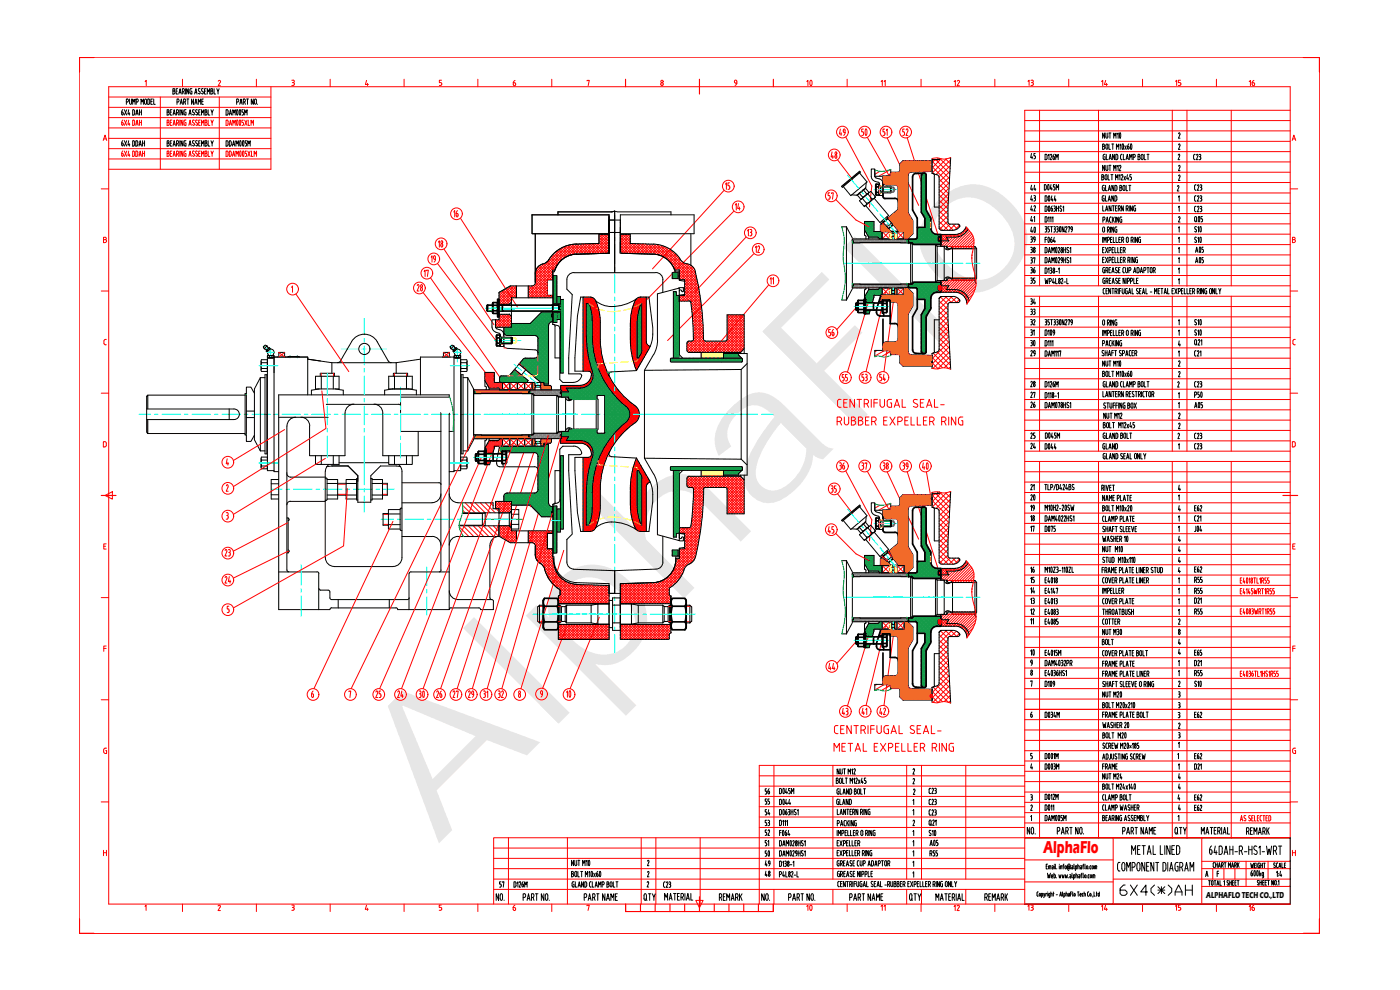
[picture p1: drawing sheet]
<svg xmlns="http://www.w3.org/2000/svg" width="420mm" height="297mm" viewBox="0 0 420 297" stroke-linecap="round" stroke-linejoin="round" font-family="sans-serif">
<defs><g id="words">
<text font-size="56.4" x="130.7" y="254.1" transform="rotate(-45 130.7 254.1)">AlphaFlo</text>
<g font-size="6.6">
<text x="334.8" y="269.9">6X4(*)AH</text>
<text x="239.5" y="275.2">10</text>
</g>
<text font-size="6.2" fill="#f00" x="239.5" y="27.5">10</text>
<g font-size="5.7" fill="#f00">
<text x="256.1" y="42">50</text>
<text x="274.5" y="142.2">40</text>
<text x="123.1" y="210.6">30</text>
<text x="167.2" y="210.6">10</text>
</g>
<text font-size="5.7" x="356.3" y="207.8">S10</text>
<g font-size="5.3">
<text x="306.9" y="71.3">40</text>
<text x="356.3" y="68.1">Q05</text>
<text x="356.3" y="74.4">S10</text>
<text x="356.7" y="77.3">A05</text>
<text x="356.3" y="99.1">S10</text>
<text x="306.9" y="105.1">30</text>
<text x="356.3" y="102.3">S10</text>
<text x="356.3" y="123.8">A05</text>
<text x="357" y="120.6">P50</text>
<text x="356" y="160.9">J04</text>
<text x="276.6" y="252.2">S10</text>
</g>
<g font-size="5.3" fill="#f00">
<text x="250.5" y="142.2">36</text>
<text x="263.5" y="142.2">38</text>
<text x="269.5" y="142.2">39</text>
<text x="122.1" y="210.6" transform="rotate(-90 122.1 210.6)">24</text>
<text x="313.2" y="256">AlphaFlo</text>
</g>
<g font-size="4.9" fill="#f00">
<text x="254.7" y="42" transform="rotate(-90 254.7 42)">49</text>
<text x="273.4" y="42" transform="rotate(-90 273.4 42)">52</text>
<text x="248.4" y="48.7">48</text>
<text x="135.1" y="66.3">16</text>
<text x="226.8" y="72" transform="rotate(-90 226.8 72)">13</text>
<text x="127.7" y="79.7">19</text>
<text x="123.8" y="88.5">28</text>
<text x="247.3" y="102">56</text>
<text x="251.5" y="115.4">55</text>
<text x="257.2" y="115.4">53</text>
<text x="262.8" y="115.4">54</text>
<text x="261.1" y="142.2" transform="rotate(-90 261.1 142.2)">37</text>
<text x="251.9" y="148.9" transform="rotate(-90 251.9 148.9)">35</text>
<text x="70.2" y="167.9" transform="rotate(-90 70.2 167.9)">23</text>
<text x="70.2" y="176" transform="rotate(-90 70.2 176)">24</text>
<text x="247.3" y="202.1">44</text>
<text x="115.4" y="210.6" transform="rotate(-90 115.4 210.6)">25</text>
<text x="129.8" y="210.6">26</text>
<text x="138.3" y="210.6" transform="rotate(-90 138.3 210.6)">27</text>
<text x="139.3" y="210.6">29</text>
<text x="152" y="210.6" transform="rotate(-90 152 210.6)">32</text>
<text x="159.8" y="210.3">9</text>
<text x="251.5" y="215.5">43</text>
<text x="262.8" y="215.5">42</text>
<text x="351.4" y="274.5">15</text>
<text x="373.6" y="274.5">16</text>
</g>
<g font-size="4.9">
<text x="308" y="49">45</text>
<text x="308" y="58.6">44</text>
<text x="308" y="83.3">36</text>
<text x="356.7" y="80.1">A05</text>
<text x="306.9" y="151.3">20</text>
<text x="251.2" y="161.2" transform="rotate(-90 251.2 161.2)">45</text>
<text x="306.6" y="197.9">10</text>
<text x="228.2" y="239.5">56</text>
<text x="228.2" y="251.9">52</text>
<text x="276.9" y="255.1">A05</text>
<text x="227.2" y="258.2">50</text>
<text x="228.2" y="264.2">48</text>
<text x="152.8" y="274.5">6</text>
<text x="191.9" y="271.3">QTY</text>
<text x="271.6" y="271.3">QTY</text>
<text x="285" y="274.5">12</text>
<text x="329.5" y="274.5">14</text>
</g>
<g font-size="4.4" fill="#f00">
<text x="152.8" y="26.8">6</text>
<text x="218.4" y="26.8">9</text>
<text x="263.2" y="26.8">11</text>
<text x="285" y="26.8">12</text>
<text x="307.3" y="26.8">13</text>
<text x="329.5" y="26.8">14</text>
<text x="351.7" y="26.8">15</text>
<text x="373.6" y="26.8">16</text>
<text x="267.1" y="42" transform="rotate(-90 267.1 42)">51</text>
<text x="220.1" y="57.9" transform="rotate(-90 220.1 57.9)">15</text>
<text x="223" y="64.2" transform="rotate(-90 223 64.2)">14</text>
<text x="250.8" y="61" transform="rotate(-90 250.8 61)">57</text>
<text x="134.1" y="75.5" transform="rotate(-90 134.1 75.5)">18</text>
<text x="229" y="76.9" transform="rotate(-90 229 76.9)">12</text>
<text x="129.5" y="84.3" transform="rotate(-90 129.5 84.3)">17</text>
<text x="92.1" y="210.3">6</text>
<text x="147.1" y="210.6" transform="rotate(-90 147.1 210.6)">31</text>
<text x="261.1" y="215.5" transform="rotate(-90 261.1 215.5)">41</text>
<text x="310.8" y="274.5" transform="rotate(-90 310.8 274.5)">13</text>
</g>
<g font-size="4.4">
<text x="308" y="64.6">42</text>
<text x="308" y="61.4">43</text>
<text x="308" y="67.7">41</text>
<text x="308" y="76.9">38</text>
<text x="308" y="73.7">39</text>
<text x="308" y="80.1">37</text>
<text x="311.5" y="86.1" transform="rotate(-90 311.5 86.1)">35</text>
<text x="308" y="92.4">34</text>
<text x="311.5" y="95.6" transform="rotate(-90 311.5 95.6)">33</text>
<text x="308" y="107.9">29</text>
<text x="308" y="117.1">28</text>
<text x="308" y="123.5">26</text>
<text x="311.5" y="120.6" transform="rotate(-90 311.5 120.6)">27</text>
<text x="311.5" y="135.8" transform="rotate(-90 311.5 135.8)">24</text>
<text x="311.5" y="132.6" transform="rotate(-90 311.5 132.6)">25</text>
<text x="311.5" y="154.5" transform="rotate(-90 311.5 154.5)">19</text>
<text x="308" y="172.9">16</text>
<text x="311.5" y="179.2" transform="rotate(-90 311.5 179.2)">14</text>
<text x="311.5" y="176" transform="rotate(-90 311.5 176)">15</text>
<text x="357" y="179.2">R55</text>
<text x="311.5" y="185.6" transform="rotate(-90 311.5 185.6)">12</text>
<text x="311.5" y="182.4" transform="rotate(-90 311.5 182.4)">13</text>
<text x="307.3" y="200.7">9</text>
<text x="357" y="203.9">R55</text>
<text x="228.2" y="242.4">55</text>
<text x="231.8" y="245.9" transform="rotate(-90 231.8 245.9)">54</text>
<text x="228.2" y="261.1">49</text>
<text x="152" y="267.4" transform="rotate(-90 152 267.4)">57</text>
<text x="266.7" y="274.5" transform="rotate(-90 266.7 274.5)">11</text>
</g>
<text font-size="4" fill="#f00" x="233.2" y="86.4" transform="rotate(-90 233.2 86.4)">11</text>
<g font-size="4">
<text x="311.1" y="102" transform="rotate(-90 311.1 102)">31</text>
<text x="311.1" y="148.2" transform="rotate(-90 311.1 148.2)">21</text>
<text x="311.1" y="160.5" transform="rotate(-90 311.1 160.5)">17</text>
<text x="311.1" y="188.4" transform="rotate(-90 311.1 188.4)">11</text>
<text x="308" y="216.3">6</text>
<text x="231.4" y="255.1" transform="rotate(-90 231.4 255.1)">51</text>
</g>
<text font-size="2.7" x="362" y="269.5">ALPHAFLO TECH CO.,LTD</text>
</g></defs>
<!-- layer: 05 -->
<g fill="none" stroke="#0ff" stroke-width=".3">
<path d="M254.4 52.6l3.3 3.9M258.4 57.4l.8 .8M259.9 59.1l3.6 4.3M184.5 64.5v5.5M184.5 71.1v1.1M184.5 73.4v5.6M253.2 79h21.9M264.2 64.3l.7 .8M265.6 66l3.4 4M268.1 69.2v2.5M276.2 79h12.8M289.9 79h4.2"/>
<path d="M109.3 95.5v4.9M149 92.8h5.5M165.5 92.4h2.7M184.5 80.1v1.2M184.5 82.4v5.6M184.5 89.1v1.1M184.5 91.4v5.6M184.5 98.1v1.2M259.2 92h3M268.1 86.4v2.4M77.7 109.7h.1M77.9 109.7h.1"/>
<path d="M78.1 109.7h.5M78.7 109.7h.2M79 109.7h.2M79.2 103.7l2 2M79.2 109.7h.2M79.5 109.7h.5M80 109.7h.2M80.1 105.7h2.3M80.2 109.7h.3M80.5 109.7h.3M80.8 109.7h.6M81.2 104.5v2.9"/>
<path d="M81.4 109.7h.2M81.6 109.7h.6M82.2 109.7h.4M82.7 109.7h.2M83 109.7h.4M87 106.7v.7M89.2 106.7v.7M98.2 112v6.5M98.2 119.6v1.1M102.4 104.7h5.2M108.7 104.7h1.1M109.3 101.6v1.1"/>
<path d="M109.3 103.8v5.7M109.3 110.6v1.1M109.3 112.8v5.6M109.3 119.6v1.1M110.9 104.7h5.1M120.2 116.1v4.5M135.1 109.7h.1M135.2 103.7l2.1 2M135.3 109.7h.4M135.8 109.7h.2M136.1 109.7h.5M136.2 105.7h2.3"/>
<path d="M136.7 109.7h.1M136.9 109.7h.2M137.1 109.7h.3M137.3 104.5v4.2M137.5 109.7h.4M138 109.7h.2M138.3 109.7h1M139.3 109.7h.3M139.6 109.7h.2M139.9 109.7h.5M140.4 109.7h.4M149.7 102.2h6.7"/>
<path d="M154.2 109.3l2.3 1.9M157.3 111.9l.9 .7M159.1 113.3l2.2 1.9M161.4 114.8v1.3M184.5 100.4v5.6M184.5 107.1v1.1M184.5 109.4v5.6M184.5 116.1v1.1M184.5 118.3v5.7M41.7 124.3h3.5M46.3 124.3h1.1M48.6 124.3h5.6"/>
<path d="M55.3 124.3h1.2M57.6 124.3h5.6M64.3 124.3h1.1M66.6 124.3h5.6M73.3 124.3h1.2M75.6 124.3h5.6M77.7 138.9h.1M77.9 138.9h.1M78.1 138.9h.5M78.7 138.9h.2M79 138.9h.2M79.2 138.9h.2"/>
<path d="M79.5 138.9h.5M80 138.9h.2M80.2 138.9h.3M80.5 138.9h.3M80.8 138.9h.6M81.4 138.9h.2M81.6 138.9h.6M82.2 138.9h.4M82.3 124.3h1.1M82.7 138.9h.2M83 138.9h.4M84.6 124.3h5.6"/>
<path d="M91.3 124.3h1.1M93.5 124.3h5.7M98.2 121.9v5.6M98.2 128.6v1.1M98.2 130.8v6.5M100.3 124.3h1.1M102.6 124.3h5.6M109.3 124.3h1.1M109.3 121.8v5.7M109.3 128.6v1.1M109.3 130.8v5.6M109.3 137.6v1.1"/>
<path d="M109.3 139.8v5.6M111.5 124.3h5.7M118.3 124.3h1.1M120.2 121.7v1.2M120.2 124v5.6M120.2 130.8v1.1M120.2 133v4.4M120.6 124.3h5.6M127.3 124.3h1.1M129.5 124.3h5.7M135.1 138.9h.1M135.3 138.9h.4"/>
<path d="M135.8 138.9h.2M136.1 138.9h.5M136.3 124.3h1.1M136.7 138.9h.1M136.9 138.9h.2M137.1 138.9h.3M137.5 138.9h.4M138 138.9h.2M138.3 138.9h1M138.5 124.3h5.7M139.3 138.9h.3M139.6 138.9h.2"/>
<path d="M139.9 138.9h.5M140.4 138.9h.4M145.3 137.2h6.2M145.3 124.3h1.1M146.7 124.3h26.7M161.4 132.4v1.5M172.8 124.3h-4.2h4.2M174.5 124.3h5.7M181.3 124.3h1.1M183.5 124.3h5.6M184.5 125.1v1.1M184.5 127.4v5.6"/>
<path d="M184.5 134.1v1.1M184.5 136.3v5.7M190.1 124.3h37.3M228.5 124.3h3.5M81.4 146.8h3.3M85.8 146.8h1.1M88.1 146.8h5.6M94.8 146.8h1.2M97.1 146.8h5.6M103.8 146.8h1.1M106.1 146.8h5.6M109.3 146.5v1.2"/>
<path d="M109.3 148.8v4.9M112.8 146.8h1.1M114.4 155.8h3.7M115 146.8h3.3M119.2 155.8h1.1M121.5 155.8h5.6M128.2 155.8h1.2M130.5 155.8h5.6M137.2 155.8h1.1M139.5 155.8h5.6M146.2 155.8h1.1M148.3 155.8h6.5"/>
<path d="M165.5 156.2h2.7M184.5 143.1v1.1M184.5 145.4v5.6M184.5 152.1v1.1M184.5 154.3v5.7M254.4 152.7l3.3 4M258.4 157.6l.8 .8M259.9 159.3l3.6 4.3M90.4 169.4v6.1M90.4 176.6v1.1M90.4 178.8v6.1M128.1 170.2v5.5"/>
<path d="M128.1 176.8v1.1M128.1 179.1v5.5M184.5 161.1v1.1M184.5 163.4v5.6M184.5 170.1v1.1M184.5 172.4v5.6M184.5 179.1v1.1M253.2 179.2h21.9M264.2 164.5l.7 .8M265.6 166.2l3.4 4M268.1 169.4v2.5M276.2 179.2h12.8"/>
<path d="M289.9 179.2h4.2M159.8 184.3h3.2M165.7 184.2h4M167.6 184.3h6.2M170.8 184.2h1.1M173 184.2h5.6M174.9 184.3h1.2M177.2 184.3h5.6M179.8 184.2h1.1M182 184.2h4M183.9 184.3h1.1M184.5 181.3v5.7"/>
<path d="M184.5 188.1v1.1M184.5 190.4v5.5M186.2 184.3h5.6M192.9 184.3h1.1M195.1 184.3h6.3M205.9 184.3h2.7M259.2 192.1h3M268.1 186.5v2.5"/>
</g>
<!-- layer: 0 -->
<g fill="none" stroke="#000" stroke-width=".3">
<path d="M160.6 70.1v14.6M162.9 79.2l-1 .5-.8 .8-.5 1.6M164.7 77.9l-.9 1-.9 .3M182.8 70.1h-23.1v-5.6h23.1v11.5l-9.8 .3M182.8 70.3h-3v2.8l-6.9 .1a10.1 10.1 0 0 0-8.2 4.7M182.8 71.2v-.6v2M182.8 65v5.6M186.2 70.3h3v2.8l6.9 .1a10.1 10.1 0 0 1 8.1 4.6M186.2 70.1h22.1v-5.6h-22.1v11.5l9.7 .3M196 76.2a7.1 7.1 0 0 1 6.4 4.8M204.2 77.9l1.1 1 .9 .3M206.2 79.1a3 3 0 0 1 2.5 2.3"/>
<path d="M207.3 70.1v9.5M259.4 68.9l1.3 2.2v.6M259.6 70.6l.3 .2v.9M260.7 71.1h2.7l.5 .6M263.8 71.7h.9M264.7 69.5h-2.4v-3.1h-2.9v4.2M271.7 71.7h.9M149.8 90.5v4.6M155 85.8v3.6M158.5 85.8v3.6M165.9 91.6h2.3M165.9 93.3h2.3"/>
<path d="M166.5 81h-.6v2.9h-1.6v4.7h1.6v.8h-12.4M166.5 81a7.1 7.1 0 0 1 6.5-4.8 7.1 7.1 0 0 0-6.6 5.3M202.4 81h1.5v2.9h1.6v4.7h-1.6v1.7h2.9M206.8 90.3l.6 .4M207.3 90.7l.5 3.7 .3 7.4M208.6 81.5a94.3 94.3 0 0 1 2.6 20.5l.5 .3 6.3-.1 .2-.4v-7.3h5.1v11.6M259.4 89.4h.4v4.8M259.8 90.7h2M259.9 86.4v.4l-.5 .2v2.8M260.7 86.4v.5l-1.3 2.2M261.2 93l-.4 1.2h-1.4M264.7 86.4h-.8l-.5 .5h-2.7"/>
<path d="M264.7 88.6h-2.4l-.5 2.3M271.7 86.4h.9M44.4 118.6h29.2M73.6 118.1h.3M76.4 118l-1.1-1.9h-1.4v16.3h1.4l1.1-1.8M79.5 112.4h.6v23.8h-.6zM79.5 113.3h-1.4l-1.7 3.4v15.2l1.7 3.4h1.4M80 105v.2M80.2 107.3v-.6h2v5.2M80.2 107.4h2M80.2 107.9v3.5M80.3 107.2l.9 .2"/>
<path d="M80.5 106.2l-.2 .5M80.5 106.7l-.2 .1M80.8 106.8v.6M81.2 106.6l-.3 .2-.3-.2M81.3 107.4l.3-.2 .3 .2M81.6 106.8v.6M81.9 106.6l-.3 .2-.3-.2M81.9 106.7l.3 .1M82.2 107.2l-.3 .2M82.2 107.1h10.2v.7l7.2 1h19.3l7.3-1M83.7 105.7h1.7M86.4 107.1v-.1h3.4v.1"/>
<path d="M86.9 106.9h.3M89.1 106.9h.3M101.3 108.8l.7-.3 3.5-6a4.4 4.4 0 0 1 7.7 0l3.3 5.8 .9 .5M120.2 119.2h14.8M126.2 118.5v-11.4h10.1v34.4h-1.5M133.1 105.7h1.8M136.1 105v.2M136.3 107.4h1.9M136.3 107.3v-.6h1.9v.6M136.3 107.2l.9 .2M136.5 106.2l-.2 .5M136.6 106.7l-.3 .1"/>
<path d="M136.9 106.8v.6M137.2 106.6l-.3 .2-.2-.2M137.4 107.4l.3-.2 .2 .2M137.7 106.8v.6M137.9 106.6l-.2 .2-.3-.2M138 106.7l.3 .1M138.2 108.4v2.5M138.3 107.2l-.3 .2M138.4 112.4h.6v23.8h-.6zM139 113.3h1.4l1.7 3.4v15.2l-1.7 3.4h-1.4M142.1 118.1h17.5M145.5 114.2l1.3 2.2v.6"/>
<path d="M145.6 115.9l.4 .4M146 116.3v.7M146.8 116.4h2.6M149.4 116.4l.6 .5M149.9 117h.9M150.8 114.8h-2.4v-3.1h-2.9v4.2M160.2 118.6h7.1M160.7 115.6v.5M162.2 115.6v.5M163.2 114.8h-.9v.8h-1.7v-.8h-.9v2.2h.9v-.9h1.7v.9h3.2v-1l-.3-.4h-2M167.7 119.2h2M172.2 119.3h6.7"/>
<path d="M208.1 101.8l-.3 .5h-1.1l-.4 .3-.1 2.6 .3 .4 15.8 .1M222.3 105.7v.4M223.3 104.6l-1 1.1M44 122.7h26.2M44 125.9h26.2M44.4 130.1h29.2M73.6 130.5h.3M80.2 137.1v3.6M82.2 124.3v17.2h1.4M92.9 127.8v8.9M99.6 139.8h4.9l2.9 2.9v8h3.9v-8l2.9-2.9 6 .2M103.5 123.9v12.8"/>
<path d="M114.9 123.9v12.8M120.2 129.4h12.1M125.5 129.4v7.3M134.8 129.4h1.2M138.2 137.7v2.5M142.1 130.5h17.5M145.5 134.6h.4v4.8M145.9 136h2M146 131.6v.3M146 131.9l-.5 .3v2.9M146.8 131.6v.6l-1.3 2.2M146.8 132.2h2.6"/>
<path d="M147.3 138.3l-.4 1.1h-1.4M149.9 131.6h.9M150 131.6l-.6 .6M150.8 133.9h-2.4l-.5 2.3M159.7 131.6h.9v.8h1.7v-.8h3.2v1l-.3 .4h-2v.9h-.9v-.9h-1.7v.9h-.9zM160.2 130h7.1M160.7 132.4v.6M162.2 132.4v.6M167.7 129.4h2M172.2 129.4h6.7M80.2 141.2h2M87.2 150.4h10.4"/>
<path d="M87.2 143.2h10.4M97.6 150.1h.3M97.6 143.5h.3M107 143.6v6.4M111.7 143.6v6.4M120.4 159.2h.2M120.4 152.5h.2M120.6 150.9h9.1M136.3 141.2h1.9M137.4 150.9h10.6M148 152.6h1.8M155 159.3v3.5"/>
<path d="M158.5 159.3v3.5M165.9 151.3v16.3h.2M206.8 158.3h-2.9v1.7h1.6v4.7h-1.6v2.9l-1.1 .2M211.1 146.8l.6-.6h6l.5 .6M211.2 146.8l-.2 5.8-.6 5.9a49.1 49.1 0 0 1-2.1 9.5l-.6 .7a4.1 4.1 0 0 0-2.7 3.1l-1.9 2.8-2 1.7M222.3 142.9l1 1.1M222.3 142.6v.3M222.3 142.9l-15.8 .1-.4 .5 .2 2.5 .4 .2 1.1 .1 .3 .5-.5 8.8-.2 2.2-.6 .5M223.3 142.6v11.6h-5.1v-7.4M120.6 161h9.1M122.8 172.1v10.8M137.4 161h12.4"/>
<path d="M160.6 163.9a6.2 6.2 0 0 0 .4 4l1.1 1.1M162.1 169l1 1a11.3 11.3 0 0 0 4.8 6.8M165.9 160h-1.6v4.7h1.6M166.1 168.2a7.1 7.1 0 0 0 6.9 7.1l9.8 .4M167.9 176.8l.2 .5M168.1 177.3v1M168.1 178.3l-.5 .5M182.8 175.1v16.7h-15.2v-13M186.2 179.4h-2.4v9.7h2.4M201.1 176.3l-.2 .4v1.6l.5 .5M201.4 178.8v8.6h-15.2M202.8 167.6a7.1 7.1 0 0 1-6.8 7.2l-9.8 .3v16.7h14.4l.3-.2"/>
<path d="M259.4 169.1l1.3 2.3v.5M259.6 170.8l.3 .4M259.9 171.2v.7M260.7 171.4h2.6M263.4 171.3l.5 .5M263.8 171.9h.9M264.7 169.7h-2.4v-3h-2.9v4.1M271.7 171.9h.9M161.9 181.6l-.5 .5v4.3l.5 .5M161.9 186.9h1.1M161.9 181.6h1.1M161.9 181.6v5.3"/>
<path d="M167.6 181.1h15.2M167.6 186.9h.4M167.6 187.4h15.2M167.6 181.6h.4M168 181.6l.3 .3M168 181.6v5.3M168.3 186.6l-.3 .3M168.3 181.9l.4 .1M168.4 184.3v2.2v-2.2M168.4 182v2.3M168.4 185.9v.6M168.7 186.5h.7"/>
<path d="M168.7 182h.7M168.7 186.4l-.4 .2M169.4 186.4l.4 .2M169.6 182v4.5M169.7 186.6l.3 .3M169.8 181.9l-.4 .1M170 186.9h7.4M170 181.6h7.4M170 181.6v5.3M170 181.6l-.3 .3M179.4 181.2l-2 .4v5.3l2 .4M179.4 187.3h3.4"/>
<path d="M179.4 181.2h3.4M179.4 181.2v6.1M182.8 180.2h1M182.8 188.3h1M183.8 186.9h2.4M183.8 181.6h2.4M186.2 181.1h15.2M186.2 187.3h3.3M186.2 181.2h3.3M189.5 181.2l2 .4v5.3l-2 .4zM191.5 186.9h7.4M191.5 181.6h7.4"/>
<path d="M198.9 181.6a1.34 1.34 0 0 0 2 0h.5M198.9 181.6v5.3M199.2 186.6l-.3 .3M199.3 182v4.5M200.5 182v4.5M200.6 186.6l.8 .3M200.7 186.6l-1.1-.2-.4 .2M201.4 188.3v1.6l-.5 .3v1.4M205.9 186.9h1.1M205.9 181.6h1.1M207 181.6l.6 .5v4.3l-.6 .5M207 181.6v5.3"/>
<path d="M259.4 189.6h.4v4.7M259.8 190.9h2M259.9 186.5v.3M259.9 186.8l-.5 .3v2.9M260.7 187.1h2.6M260.7 186.5v.6l-1.3 2.2M261.2 193.2l-.4 1.1h-1.4M264.7 186.5h-.8l-.5 .6M264.7 188.8h-2.4l-.5 2.3M271.7 186.5h.9M307.5 251.4h79.7v19.9h-79.7"/>
<circle cx="109.4" cy="104.7" r="1.67"/>
</g>
<!-- layer: 02 -->
<g fill="none" stroke="#f00" stroke-width=".3">
<path d="M32.6 29.1h48.7M32.6 32.2h48.7M32.6 35.3h48.7M32.6 38.4h48.7M48.1 29.1v21.7M65.8 29.1v21.7M81.3 26v24.8h-48.7M307.5 39.3h79.7M307.5 36.2h79.7M312 33.1v52.7M329.7 33.1v52.7M351.8 33.1v52.8"/>
<path d="M356.2 33.1v52.8M369.5 33.1v52.7M387.2 33.1h-79.7v218.3M32.6 41.5h48.7M32.6 44.6h48.7M32.6 47.7h48.7M217.2 57.2l-21.4 23.5M250.9 59.9l6 6.1 3.9 2.1M251.4 47.9l4.5 6M253.8 41.1l7.8 14.7-.7 6.3M260.3 41.2l7.5 13.3M264.1 51.4l-1.6 .9"/>
<path d="M266.3 41.4l9.4 20.2M267.3 52.1l-1.2 .8M267.3 50.8l-3.5 2.1M272.3 41.4l9.6 30.2M279.7 48h1.8M279.7 51.5l.6 .7M279.7 48.4l5.3 5.2M279.7 50l5.2 5.1M280.7 47.9l-1 .9M280.8 47.9l4.3 4.2M281.8 55.3l2.9 2.8-2.9 2.9M281.8 56.9l2.8 2.8"/>
<path d="M281.8 58.4l2.8 2.8M281.8 53.7l3 3M282 47.5l3.1 3.1M282.5 47.6l-2.8 2.8M283.8 47.7l1.4 1.4M284 47.7l-4.3 4.3M284.6 59.8l-2.8 2.8M284.8 56.4l-3 3M284.9 54.8l-3.1 3M285 53.1l-3.2 3.1M285.1 47.4l.2 .2M285.1 51.4l-3.3 3.2"/>
<path d="M285.2 49.7l-3.4 3.4M285.3 48l-4.4 4.4M285.3 47.3a5.6 5.6 0 0 1-4.2 .1l-1.4 .2M307.5 57.9h79.7M307.5 54.8h79.7M307.5 51.7h79.7M307.5 48.6h79.7M307.5 45.5h79.7M307.5 42.4h79.7M131.3 79.1l18.1 23.8M133.3 74.7l14.9 22.7M138.2 65.6l17.1 26.5"/>
<path d="M161.6 80l3.9 3.9M162 79.7l-.8 .7 3.5 3.5M162 79.7l3.9 3.8M162.5 79.4l3.4 3.3M163.1 79.2l2.8 2.7M163.4 79.1l-2.7 2.7M163.7 78.9l2.2 2.2M164.2 78.6l2.4 2.4M164.5 78.2l2.3 2.2-.6 .6M164.9 77.7l2.1 2.2M165.6 76.8l2.1 2.1M165.9 76.4l2.1 2.1"/>
<path d="M166.3 76l2.2 2.1M166.7 75.6l2.2 2.2M167.1 75.3l-1.9 1.9 2.1 2.2M167.2 75.3l2.2 2.1M167.7 75l2.1 2.1M168.1 74.6l2.3 2.3M168.6 74.4l2.4 2.3M169.1 74.2l-8.5 8.4M169.2 74.1l2.4 2.4M169.8 73.9l2.4 2.5M170.3 73.7l-9.7 9.7M170.4 73.7l2.6 2.6"/>
<path d="M171 73.5l2.7 2.8M171.4 73.4l-10.8 10.8M171.6 73.4l2.9 2.8M173.9 73.2l2.9 2.9M174 73.2l-3.7 3.7M174.7 73.2l2.9 2.9M174.8 73.2l-3.3 3.3M175.3 76.2l-3-2.9-11.7 11.7M175.5 73.2l2.9 2.9M175.6 73.2l-3.1 3.1M176.1 76.2l-2.9-2.9-14.7 14.6M176.2 73.2l2.9 2.9"/>
<path d="M176.4 73.1l-3.1 3.2M177 73.1l2.9 3 2.9-2.9M177.3 73.1l-3.2 3.1M177.7 73.1l3 2.9M178.1 73.1l-3.1 3.1M178.5 73.1l2.9 2.9M178.9 73.1l-3.1 3.1M179.3 73.1l2.9 2.9M179.7 73.1l-3.1 3M179.8 72.8l3 3M179.8 72l3 3M179.8 71.1l3 3.1"/>
<path d="M179.8 70.4l3 3M180.1 70.3l-.3 .3M180.5 70.3l2.3 2.3M180.9 70.3l-1.1 1.1M181.3 70.3l1.5 1.5M181.7 70.3l-1.9 1.9M182.1 70.3l.7 .7M182.5 70.3l-2.7 2.7M182.8 75.6l-.4 .4M182.8 73.9l-2.1 2.1M182.8 72.4l-3.7 3.7M182.8 71.6l-4.5 4.5"/>
<path d="M182.8 70.8l-5.4 5.3M182.8 74.7l-1.2 1.3M186.2 74.4l1.6 1.6M186.2 75.9v.1M186.2 70.4l5.7 5.7M186.2 72l4.1 4.1M186.2 73.6l2.4 2.5M186.2 75.2l.8 .8M186.2 71.2l4.9 4.9M186.2 72.8l3.2 3.3 2.9-3M186.5 70.3l-.3 .3M186.9 70.3l2.3 2.3"/>
<path d="M187.3 70.3l-1.1 1.1M187.6 70.3l1.6 1.5M188 70.3l-1.8 1.9M188.5 70.3l.7 .7M188.8 70.3l-2.6 2.7M189.2 72.4l-3 3M189.2 71.6l-3 3M189.2 70.8l-3 3M189.3 73.1l-3 2.9M189.6 73.1l3.1 3.1M190 73.1l-2.9 2.9M190.4 73.1l3.2 3.1"/>
<path d="M190.8 73.1l-2.9 2.9M191.3 73.1l3.1 3.1M191.6 73.1l-2.9 3M192.1 73.1l3.1 3.2M192.9 73.2l3.1 3.1M193.1 73.2l-2.9 2.9M193.3 76.2l2.9-2.9 13.6 13.6M193.7 73.2l3.2 3.2M193.9 73.2l-2.9 2.9M194.5 73.2l3.5 3.5M194.7 73.2l-2.9 2.9M195.4 73.3l4.1 4.1"/>
<path d="M195.4 73.3l-2.9 2.9M196.9 73.3l-2.9 2.9M197.1 73.3l12.5 12.6M197.6 73.4l-2.8 2.8M198.1 73.5l11.3 11.4M198.3 73.6l-2.7 2.7M198.9 73.8l-2.5 2.5M199.2 73.9l10 10M199.5 74l-2.5 2.4M200 74.2l-2.3 2.4M200.6 74.5l-2.3 2.2M200.7 74.6l8.3 8.3"/>
<path d="M201.1 74.8l-2.3 2.2M201.5 75.1l-2.1 2.2M201.7 79.6l1.4 1.4M202 75.4l-2.2 2.2M202.4 75.8l-2.1 2.1M202.8 76.2l-2.1 2.1M203.2 76.6l-2.1 2.1M203.6 77l-2.1 2.2M203.9 77.5l-2.2 2.2M204.2 78l-2.2 2.2M204.6 78.4l-2.3 2.3M205 78.7l-2.2 2.3"/>
<path d="M205.6 79l-2 2M206.1 79.1l2.7 2.8M206.2 79.2l-2.3 2.3M206.8 79.4l-2.9 2.9M207.8 80l-3.9 3.9M220.2 63.4l-27.4 27.8M223.8 71.2l-15.2 16.3M226.2 76.2l-25.9 26M264.7 69.5l2.2 2.2M264.8 66.9l1.5 1.1M266.6 65.3l.9 1.7M266.9 69.5l-2.2 2.2"/>
<path d="M269.2 69.5l2.2 2.2M271.4 69.5l-2.2 2.2M281.7 72l.4 .3 .2-.3M281.7 72.1l.1 .2M281.7 71.5l.6 .7M281.7 71.3l.6 .7M281.7 71.7l.6 .6M281.7 71.4l.3-.3 .3 .3M281.7 71.8l.4 .5M281.8 71.1l1.1 1.2M281.8 66.4l2.8 2.7M281.8 68l1.1 1.1"/>
<path d="M281.8 64.8l4.3 4.3M281.8 63.2l2.7 2.7M281.8 61.6l2.7 2.7M281.8 60.1l2.7 2.6M281.8 71.1l-.1 .1 .6 .7M282.1 71.1l-.4 .5M282.2 71.1l.1 .1-.6 .7M282.3 71.1l-.6 .6M282.3 71.8l-.4 .5M282.3 71.7l-.5 .6M282.3 71.3l-.6 .7M282.3 71.5l-.6 .7"/>
<path d="M282.3 72.1l-.1 .2M282.3 70.9l1.4 1.4M282.6 70.3l2 2M282.8 70.3l-.5 .5M283.4 70.3l.8 .8M283.6 70.3l-1.3 1.3-.4-.5M284.2 74h8M284.2 70.3l.8 .8M284.4 70.3l-2.1 2.1M284.5 66.3l-2.5 2.5M284.5 61.5l-2.7 2.7M284.5 63.1l-2.7 2.7"/>
<path d="M284.5 64.7l-2.7 2.6M284.8 74l5.5-5.5-.4-.4 .6 .6a5.7 5.7 0 0 1 1.5 6.3l-.3 2.8 .4 2.7a8.7 8.7 0 0 1-.2 8l-1.8 2.8M285 70.3l.8 .8M285.1 67.3l-1.9 1.8M285.2 70.3l-2.9 2.9M285.2 74.6h7.9M285.8 70.3l.8 .8M285.9 67.3l1.4 1.4M286 70.3l-3.6 3.6M286.6 70.3l.7 .8M286.7 67.3l-1.9 1.8M286.8 70.3l-3.6 3.6"/>
<path d="M287.3 70.3l.6 .6M287.4 67.3l.6 .5M287.8 70.2l-3.8 3.7M287.9 70.1l.6 .6M288 67.5l-1.5 1.5M288.4 69.8l.6 .6M288.9 69.5l.6 .6M289.3 69.1l.6 .6M289.6 68.7l.6 .5M290.6 68.9l-5.1 5.1M291 69.3l-5.1 5.2M291.4 69.8l-4.9 4.8"/>
<path d="M291.7 70.2l-4.4 4.4M292 70.8l-3.9 3.8M292.2 71.3l-3.3 3.3M292.2 73.6l-.9 1M292.3 72l-2.6 2.6M292.3 72.8l-1.8 1.8M307.5 67.2h79.7M307.5 70.3h79.7M307.5 79.6h79.7M307.5 76.5h79.7M307.5 73.4h79.7M307.5 64.1h79.7"/>
<path d="M307.5 61h79.7M88.8 88.2l15.9 23.3M127 87.8l19.9 25.6M129.2 83.3l23.8 34.1M148.7 96.5l1.7 1.7M148.7 97.4l.8 .8M148.7 98.1v.1M148.9 96l-.2 .1M148.9 96l2.3 2.2M149.6 96l-.9 .9M149.7 96l2.3 2.2M149.8 89.6l1.6 1.7"/>
<path d="M149.8 90.5l.8 .8M149.8 95.2l2.9 3M149.8 91.3h.1M149.8 88.8l2.4 2.5M149.8 94.4l3.7 3.8M149.8 88l3.1 3.2M150.1 87.6l3.2 3.2M150.1 87.5l-.3 .4M150.4 94.3l3.1 3.1M150.5 94.3l-.7 .8M150.6 87.3l2.9 2.9M151.1 87l2.4 2.4"/>
<path d="M151.2 94.3l2.3 2.2M151.3 94.3l-1.5 1.6M151.6 86.7l2.6 2.7M152 94.3l1.5 1.4M152 86.4l-2.2 2.3M152.1 86.4l2.9 2.9M152.1 94.3l-3.4 3.4M152.6 86.1l2.4 2.4M152.8 94.3l.7 .6M152.9 94.3l-3.9 3.9M153.1 85.8l1.9 1.9M153.3 94.7l-3.5 3.5"/>
<path d="M153.5 90.5l-.7 .8M153.5 89.7l-1.5 1.6M153.5 96.9l-1.3 1.3M153.5 96.1l-2.1 2.1M153.5 95.3l-2.9 2.9M153.5 97.7l-.5 .5M153.5 85.8l-3.7 3.7M153.9 85.8l1.1 1.1M154.2 85.8l-4.4 4.5M154.7 85.8l.3 .3M155 87.4l-3.8 3.9M155 86.6l-4.6 4.7"/>
<path d="M155 85.9l-5.2 5.2M155 89.1l-.3 .3M155 88.3l-1.1 1.1M158.5 87.3l2.1 2.1M158.5 88.1l1.3 1.3M158.5 88.9l.5 .5M158.5 86.5l2.9 2.9M158.6 85.8l3.6 3.6M159 85.8l-.5 .5M159.4 85.8l3.6 3.6M159.9 85.8l-1.4 1.3M160.1 85.7l3.7 3.7"/>
<path d="M160.5 85.3l4 4.1M160.6 83.8l3.7 3.7M160.6 83l3.7 3.7M160.6 84.7l3.7 3.6M160.6 82.2l3.7 3.7M160.7 81.5l3.6 3.6M160.9 80.9l3.4 3.4M164.3 86.9l-2.4 2.5M164.3 86.1l-3.2 3.3M164.3 85.3l-4 4.1M164.3 88.5l-.9 .9M164.3 84.5l-4.8 4.9"/>
<path d="M164.3 87.7l-1.7 1.7M164.7 88.6l.6 .8M165 88.6l-.8 .8M165.4 88.6l.5 .5M165.5 94.6l.4 .3M165.5 94.4l.4 .4M165.8 88.6l-.8 .8M165.9 83.7l-.2 .2M165.9 81.4l-7.4 7.3M165.9 82.9l-1 1M165.9 94.7l-.3 .4M165.9 94.5l-.4-.2 .4 .3"/>
<path d="M165.9 94.9l-.3 .2M165.9 94.5l-.4 .4 .2 .2M165.9 94.4l-.4 .4 .4 .2M165.9 94.3l-.4 .1M165.9 94.2l-.4 .4M165.9 89.3l-.1 .1M165.9 82.1l-7.2 7.3M175 91.3l2.1-2.2 2 2.1-1.7 1.7M175 90.9l1.7-1.8 2.6 2.7-1.8 1.8M175 90.1l1-1 3.6 3.8M175 90.5l1.3-1.4 3.2 3.3M175 89.8l1.3 1.3"/>
<path d="M175 99.8l1 .9M175 99.4l1 1M175 99l1 1M175 98.6l1 1M175 98.2l1 1M175 97.8l1 .9M175 97.4l1 1M175 97l1 1M175 96.6l1 1M175 96.2l1 1M175 95.8l1 1M175 95.4l1 1"/>
<path d="M175 95l1 1M175 94.6l1 1M175 94.2l1 1M175 93.8l1 1M175 93.4l1 1M175 93l1 1M175 92.6l1 1M175 92.2l1 1M175 91.8l1 1M175 91.4l1 1M175 91l1 1M175 90.6l1 1"/>
<path d="M175 90.2l1 1M175 89.4l1.6 1.7M175.1 89.1l4.8 4.9-2.2 2.1M175.2 89.1l-.2 .2M175.5 89.1l4.3 4.3M175.5 89.1l-.5 .6M176 91.1l-1 1M176 91.5l-1 1M176 91.9l-1 1M176 92.3l-1 1M176 92.7l-1 1M176 93.1l-1 1"/>
<path d="M176 93.5l-1 1M176 93.9l-1 1M176 94.3l-1 1M176 94.7l-1 1M176 95.1l-1 1M176 95.5l-1 1M176 95.9l-1 .9M176 96.3l-1 1M176 96.7l-1 .9M176 97.1l-1 1M176 97.5l-1 1M176 97.9l-1 .9"/>
<path d="M176 98.3l-1 1M176 98.7l-1 .9M176 99l-1 1M176 99.5l-1 .9M176 99.9l-1 .9M176.8 91.3l3.1 3.1M177.1 91.9l2.9 3M177.2 92.5l2.9 2.8M177.4 93l2.7 2.7-2.4 2.4M177.5 89.2l-2.5 2.5M177.5 93.5l2.6 2.7M177.6 89.2l1.2 1.3"/>
<path d="M177.6 94l2.5 2.5M177.7 94.5l2.5 2.5M177.7 94.9l2.5 2.5M177.7 96.2l2.5 2.3-2.5 2.4M177.7 99.3l2.5 2.4M177.7 99l2.5 2.3M177.7 98.2l2.5 2.3M177.7 97.7l2.5 2.4M177.7 97.4l2.5 2.4M177.7 97l2.5 2.3M177.7 96.5l2.5 2.5M177.8 89.3l-1.8 1.8"/>
<path d="M178 89.4l-1.6 1.7M178.3 89.6l-1.5 1.5M178.5 89.8l-1.6 1.6M178.6 90l-1.6 1.7M178.8 90.3l-1.7 1.7M178.9 90.6l-1.7 1.7M179 90.9l-1.7 1.7M179.2 91.5l-1.8 1.7M179.4 92.1l-1.8 1.8M179.5 92.4l-1.9 1.9M179.6 92.7l-1.9 1.9M179.6 93l-1.9 2"/>
<path d="M179.7 93.3l-2 2 2.5 2.5M179.8 93.6l-2.1 2.1 2.5 2.5M179.9 94.3l-2.2 2.2M180 94.6l-2.3 2.3M180 95l-2.3 2.3M180.1 95.4l-2.4 2.3M180.1 96.1l-2.4 2.4 2.5 2.5M180.1 96.5l-2.4 2.4M180.2 99.7l-2.4 2.4M180.2 96.9l-2.5 2.4M180.2 97.3l-2.5 2.4 2.5 2.4M180.2 97.7l-2.5 2.4"/>
<path d="M180.2 98.1l-2.5 2.4M180.2 98.9l-2.5 2.4M180.2 99.3l-2.5 2.4M189.2 96.5l2 2-2 2.1M189.2 97.6l2 2.1-2 2.1M189.2 99.6l2 2.1M189.2 99.2l2 2.1M189.2 98.8l2 2.1M189.2 98.5l2 2M189.2 98l2 2.1M189.2 97.2l2 2.1M189.2 96.8l2 2.1"/>
<path d="M189.2 96.1l2 2M189.2 95.7l2 2M189.3 95.3l1.9 2M189.3 95l1.9 1.9M189.3 94.6l1.9 1.9M189.4 94.3l1.8 1.8-2 2.1M189.5 93.6l1.8 1.8M189.6 93.3l1.8 1.8M189.7 92.7l1.8 1.7M189.8 92.3l1.7 1.8M189.9 92l1.7 1.7M190 91.7l1.7 1.7"/>
<path d="M190.1 91.4l1.7 1.7M190.2 91.1l1.6 1.6-2.5 2.7M190.3 90.8l1.6 1.6M190.6 90.3l1.5 1.5M190.7 90l1.5 1.6M190.9 89.8l1.4 1.5M191 89.6l1.6 1.5M191.2 96.5l-2 2.1M191.2 97l-2 2M191.2 97.4l-2 2M191.2 97.7l-2 2.1M191.2 98.2l-2 2"/>
<path d="M191.2 99l-2 2M191.2 99.3l-2 2.1M191.3 89.4l2.7 2.7M191.3 95.7l-2.1 2.1M191.3 95.2l-2.1 2.2M191.5 94.3l-2.3 2.3M191.5 89.3l2.5 2.4M191.6 93.8l-2.4 2.4M191.7 93.3l-2.5 2.5M191.8 89.2l-1.4 1.4 1.6 1.5M191.8 89.2l2.2 2.1M192 92.2l-2.7 2.7"/>
<path d="M192.2 91.6l-2.9 2.8M192.2 89.1l1.8 1.8M192.3 89.1l-2.1 2.1M192.6 95.9l1.4 1.4M192.6 91.9l1.4 1.4M192.6 89.1l1.4 1.4M192.6 89.1l-2.6 2.7M193 89.1l1 1M193 89.1l-3.2 3.3M194 89.8l-1.4 1.4 1.4 1.3M194 90.2l-1.4 1.4 1.4 1.3M194 90.6l-1.4 1.4"/>
<path d="M194 91l-1.4 1.4 1.4 1.3M194 91.4l-1.4 1.3 1.4 1.4M194 91.8l-1.4 1.4 1.4 1.3M194 92.2l-1.4 1.3 1.4 1.4M194 92.6l-1.4 1.4 1.4 1.3M194 93l-1.4 1.3 1.4 1.4M194 93.4l-1.4 1.3 1.4 1.4M194 93.8l-1.4 1.4 1.4 1.3M194 94.2l-1.4 1.3 1.4 1.3M194 94.6l-1.4 1.4M194 95l-1.4 1.3 1.4 1.3M194 95.4l-1.4 1.3 1.4 1.4"/>
<path d="M194 95.8l-1.4 1.3 1.4 1.4M194 96.2l-1.4 1.3 1.4 1.3M194 96.6l-1.4 1.3 1.4 1.4M194 97l-1.4 1.3 1.4 1.3M194 97.4l-1.4 1.3 1.4 1.3M194 97.8l-1.4 1.3 1.4 1.3M194 98.2l-1.4 1.3 1.4 1.3M194 98.6l-1.4 1.3 1.4 1.3M194 99l-1.4 1.3 1.4 1.3M194 99.4l-1.4 1.3 1.4 1.3M194 99.8l-1.4 1.3M194 89.7l-.6-.6-3.8 3.8 1.8 1.8-2.2 2.3"/>
<path d="M194 89.3l-.2-.2-4.3 4.4M194 89.4l-4.6 4.6 1.9 1.8M203.9 88.9l1.4 1.4M203.9 82.5l1.4 1.4M203.9 81.7l6.1 6.1M203.9 89.7l.6 .6M203.9 83.3l.6 .6M203.9 88.6v.1M204.4 88.6l1.7 1.7M204.7 88.6l-.8 .9M205.2 88.6l1.7 1.7M205.5 84.1l4.6 4.7"/>
<path d="M205.5 87.3l5.1 5.1M205.5 86.5l5 5M205.5 85.7l4.8 4.9M205.5 84.9l4.7 4.8M205.5 88.1l5.2 5.2M207.5 91.7l3.3 3.4M207.5 92.6l3.4 3.3M207.7 93.5l3.2 3.3M207.8 95.2l3.3 3.3M207.9 96.1l3.2 3.2M207.9 96.9l3.2 3.2M208 97.8l3.1 3.1"/>
<path d="M208.1 98.6l3 3.1M208.1 99.5l6.2 6.2M208.2 80.4l-3.6 3.5M208.4 80.6l-1.1-1-3.4 3.5M208.5 80.9l-3.1 3M208.7 81.5l-3.2 3.2M208.8 82.1l-3.3 3.4M209 82.8l-3.5 3.5M209.1 83.4l-3.6 3.7M209.2 84.1l-3.7 3.8M209.4 84.7l-5.5 5.5M209.5 85.4l-4.9 4.9"/>
<path d="M209.6 86.1l-4.2 4.2M209.7 86.7l-3.5 3.6M209.9 87.4l-2.9 2.9M210 88.1l-2.7 2.7 3.5 3.4M210.1 88.8l-2.7 2.7M210.2 89.5l-2.7 2.7M210.3 90.2l-2.7 2.7M210.4 90.9l-2.7 2.7M210.5 91.6l-2.7 2.7 3.2 3.3M210.6 92.3l-2.8 2.8M210.6 93l-2.7 2.8M210.7 93.8l-2.8 2.7"/>
<path d="M210.8 94.5l-2.8 2.8M210.8 95.2l-2.8 2.8M210.9 96l-2.8 2.8M210.9 96.7l-2.8 2.9M211 97.4l-2.9 3M211 98.2l-2.9 2.9M211.1 99l-3 2.9 3.8 3.8M211.1 99.7l-5 4.9M218.2 99.3l5.1 5.1M218.2 98.5l5.1 5.1M218.2 97.6l5.1 5.2M218.2 96.9l5.1 5.1"/>
<path d="M218.2 96.1l5.1 5.1M218.2 95.3l5.1 5.1M218.2 94.5l5.1 5.1M218.7 94.5l-.5 .5M219 94.5l4.3 4.3M219.5 94.5l-1.3 1.3M219.8 94.5l3.5 3.5M220.3 94.5l-2.1 2.1M220.6 94.5l2.7 2.7M221.1 94.5l-2.9 2.9M221.4 94.5l1.9 1.9M221.9 94.5l-3.7 3.7"/>
<path d="M222.2 94.5l1.1 1.2M222.7 94.5l-4.5 4.5M223 94.5l.3 .4M223.3 94.6l-5.1 5.2M223.3 99.4l-6.3 6.3M223.3 98.6l-7.1 7.1M223.3 97.8l-7.8 7.9M223.3 97l-8.6 8.7M223.3 96.2l-5.1 5.2M223.3 95.4l-5.1 5.2M230.6 85.6l-17.6 20.8M257.4 91.8l-6.3 7.1"/>
<path d="M261.2 88.7l-6.9 23M264.7 86.4l2.2 2.2M265.8 87.4l-5.9 24.1M266.9 86.4l-2.2 2.2M268.5 87.5l-3.2 24M269.2 86.4l2.2 2.2M271.4 86.4l-2.2 2.2M281.7 86.6l.4 .4M281.7 86.1l1.5 1.6M281.7 86.3l.6 .6-.6-.5M281.7 85.8l.6 .7M281.7 86.2l.4-.4 1.9 1.9"/>
<path d="M281.7 86l.2-.2 .4 .4M281.8 85.8l-.1 .1M281.8 85.8l.5 .5M281.8 96.6l2.9 2.9-2.9 2.8M281.8 95l2.8 2.8M281.8 93.5l2.7 2.6M281.8 91.8l2.7 2.7M281.8 90.3l2.7 2.6M281.8 99.8l3.1 3.1M281.8 98.2l3 3M282.2 89.1l2.3 2.2M282.3 86.6l-.3 .4-.3-.2"/>
<path d="M282.3 87.6l.1 .1M282.3 86.4l-.5 .6M282.3 86.3l-.6 .6M282.3 85.8l-.6 .7M282.3 86l-.6 .7M282.3 86.1l-.6 .8M282.3 86.8l-.2 .2M282.5 89l-.7 .6M282.5 84.2l-.2 .1M282.9 85.8l1.9 1.9M283.3 84.2l-1 .9M283.7 89l1.9 1.8"/>
<path d="M283.7 85.8l.6 .6M284.1 84.2l-2.4 2.1M284.1 89l-2.3 2.2M284.5 85.8l.1 .1M284.5 94.9l-2.7 2.7M284.5 91.7l-2.7 2.7M284.5 93.3l-2.7 2.7M284.5 96.5l-2.7 2.7M284.6 98l-2.8 2.7M284.8 86.9l.9 .8M285 84.1l-2.7 2.6-.6-.7M285.2 83.5h7.9"/>
<path d="M285.3 89l1.8 1.8M285.7 86.9l.7 .8M285.7 89l-3.9 3.8M285.8 84.1l-3.5 3.4M286.4 86.9l.9 .9M286.4 83.5l-.5 .5M287 89.2l-1.6 1.6M287.2 83.5l-4.3 4.2M287.3 87l1.4 1.4M287.3 89.4l.7 .7M287.9 89.9l-.9 .9M288 83.5l-4.3 4.2"/>
<path d="M288.4 87.3l2.2 2.2M288.8 83.5l-4.2 4.2M289.5 89.2l1.2 1.2M289.6 83.5l-4.3 4.2M290.1 90.6l.3 .3M290.4 83.5l-4.3 4.2M291 90l-.9 .9M291.2 83.5l-4.3 4.2M292 83.5l-4.4 4.3M292.1 88.1l-2.1 2.1M292.6 83.6l-4.5 4.5M292.6 84.1h-8.4"/>
<path d="M292.6 86.8l-2.8 2.8M292.6 84.4l-3.9 4M292.8 84.9l-3.7 3.8M292.9 85.8l-3.4 3.3M307.5 98.2h79.7M307.5 95.1h79.7M307.5 92h79.7M307.5 88.9h79.7M307.5 85.8h79.7M307.5 82.7h79.7M312 88.9v46.5M329.7 88.9v46.5"/>
<path d="M351.8 88.9v46.5M356.2 88.9v46.5M369.5 88.9v46.5M96.4 112v.9M96.6 117.3l1.2 11.3-27.8 17.4M100.1 112v.9M118.3 112v.9M122 112v.9M150.8 117l2.2-2.2 2.3 2.2 2.2-2.2 2.2 2.2M154.4 110.9l2 1.7M155.9 109.1l2 1.7M159.7 114.8l-2.2 2.2-2.2-2.2-2.3 2.2-2.2-2.2"/>
<path d="M168.3 116.5l1.1 1.1M168.3 115.7l1.8 1.9M168.3 115.9l.3-.3 1.9 2M168.3 116.3l.6-.7 1.3 1.2-.8 .8M168.3 116.1l1.4 1.5M168.6 117.5v.1M169.4 115.6l-1.1 1.1M169.4 115.6l.8 .8M169.7 115.6l-1.4 1.3M169.8 115.6l.8 .8M170 116.5l-1 1.1-.4-.4M170.1 115.6l-1.5 1.6"/>
<path d="M170.2 115.6l.8 .8M170.3 117l-.5 .6M170.5 117.3l-.3 .3M170.5 115.6l-1.9 2M170.5 116.4l.9-.8 .8 .8M170.6 115.6l.8 .8 .7-.8M170.6 117.5v.1M170.9 116.4l.8-.8 .9 .8 .7-.8 .8 .8M170.9 115.6l-.8 .8M171 115.6l.7 .8 .8-.8 .9 .8M171.6 119.9h7.9M172.1 116.4l.8-.8 .9 .8"/>
<path d="M172.2 115.6l.7 .8 .8-.8M174.1 115.6l-.8 .8M174.1 115.6l.8 .8M175 106.5l1.9 1.9M175 102.2l1.1 1M175 101.8l1.1 1M175 104.2l1.3 1.2M175 105.4l1.5 1.4-1.5 1.6M175 108.9l2.9 2.9-.4 .5 .5 .4M175 101.4l1 1M175 101l1 1M175 110.1l1.3 1.3"/>
<path d="M175 107.7l2.3 2.4-1.3 1.3M175 110.9l.5 .5M175 106.2l1.8 1.7M175 100.6l1 .9M175 100.2l1 1M175 106.9l2 2.1M175 103.7l1.2 1.3M175 103.4l1.2 1.1M175 104.9l1.4 1.5M175 108.1l2.5 2.5-.7 .8M175 109.7l1.7 1.7M175 110.5l.9 .9"/>
<path d="M175 109.3l3 3M175 111.3l.1 .1M175 102.9l1.1 1.2-1.1 1.1M175 104.5l1.4 1.4M175 105.7l1.6 1.7M175 108.5l2.7 2.7-.4 .5M175 102.6l1.1 1.1-1.1 1.1M175 107.3l2.2 2.2M175 115.5l-.9 .9M175.2 115.5l.6 .6M175.2 116.3l-.7-.7-.8 .8M175.5 115.3l.6 .7"/>
<path d="M176 100.3l-1 .9M176 100.7l-1 .9M176 101l-1 1M176 101.5l-1 .9M176 115l.6 .6M176 101.8l-1 1M176 102.2l-1 1M176 102.6l-1 1M176.1 103l-1.1 1M176.1 103.4l-1.1 1M176.2 104.4l-1.2 1.2M176.2 104.8l-1.2 1.2"/>
<path d="M176.2 114.9l.6 .6M176.3 105.1l-1.3 1.3M176.3 105.5l-1.3 1.3M176.3 105.8l-1.3 1.4M176.4 106.2l-1.4 1.4M176.4 114.7l.6 .6M176.5 106.5l-1.5 1.5M176.6 107.2l-1.6 1.6M176.6 114.5l.6 .5M176.7 107.5l-1.7 1.7M176.7 107.9l-1.7 1.7M176.8 108.1l-1.8 1.9"/>
<path d="M176.8 114.3l.5 .5M176.9 108.5l-1.9 1.9M176.9 114.1l.6 .5M177 108.8l-2 2M177.1 109.1l-2.1 2.1M177.1 113.8l.5 .5M177.2 109.4l-2 2M177.2 113.5l.5 .6M177.2 109.8l-1.6 1.6M177.3 113.2l.5 .6M177.4 112.9l.5 .5M177.4 114.8l-1.1 1-.6-.6-1.2 1.2-.7-.8"/>
<path d="M177.4 110.3l-1 1.1M177.4 112.6l.6 .5M177.6 110.9l-.5 .6M177.7 101.8l2.5 2.5M177.7 101.3l2.5 2.5M177.7 101l2.5 2.4M177.7 100.5l2.5 2.4M177.7 100.1l2.5 2.4M177.8 113.9l-2.3 2.3-.6-.6M177.8 102.6l2.6 2.5M177.8 102.1l2.5 2.6-2 1.9M177.8 111.5l-.4 .5"/>
<path d="M177.8 103l2.7 2.6M177.9 103.4l2.6 2.7-1.8 1.8M178 113.4l-3 3M178 104.3l2.7 2.7-1.8 1.8M178 112.2l-.6 .5M178 112.6l-.6 .6M178 112.9l-.9 1M178 104.8l2.8 2.8M178.2 105.7l2.9 3M178.3 106.2l3 3-1.7 1.7M178.4 106.8l3.1 3.1M178.6 107.8l3.4 3.4"/>
<path d="M178.8 108.3l3.5 3.6-1.5 1.5M179 108.9l3.7 3.7M179.1 109.5l4 3.9M179.4 110.1l4.2 4.3M179.6 110.7l4.7 4.8M179.9 111.4l5.6 5.6M180.2 101.7l-2.3 2.2 2.7 2.7M180.2 101.2l-2.3 2.3M180.2 112.1l11.6 11.6M180.2 100.5l-2.4 2.3M180.2 100.9l-2.4 2.3M180.2 103.2l-2.1 2.1 2.9 2.8"/>
<path d="M180.2 100.1l-2.4 2.3M180.2 102.8l-2.2 2.1M180.2 102.4l-2.2 2.2M180.2 102.1l-2.2 2.2M180.2 103.6l-2 2M180.2 104l-2 1.9M180.3 104.3l-2 2M180.4 105l-2 2M180.4 105.4l-1.9 1.9 3.2 3.2-1.6 1.5M180.5 105.7l-1.9 1.9M180.5 112.8l11.3 11.3-11 11.1M180.6 106.4l-1.8 1.8"/>
<path d="M180.6 106.7l-1.8 1.8M180.8 107.4l-1.8 1.7M180.9 107.7l-1.8 1.7M181 108l-1.8 1.7M181 113.7l10.8 10.8-11.3 11.5M181 108.3l-1.7 1.7M181.1 108.7l-1.7 1.6M181.2 109l-1.6 1.6M181.4 109.5l-1.6 1.7M181.5 114.6l10.3 10.3M181.5 109.8l-1.6 1.6M181.6 110.1l-1.6 1.6"/>
<path d="M181.8 110.7l-1.6 1.6M181.9 111l-1.5 1.6M182.1 111.3l-1.6 1.5M182.2 111.5l-1.5 1.6M182.4 112.1l-1.5 1.5M182.6 112.4l-1.6 1.5M182.7 112.6l-1.5 1.5M182.8 112.9l-1.5 1.5M183 113.1l-1.5 1.5M183.1 113.4l-1.5 1.5M183.2 113.7l-1.4 1.4M183.4 113.9l-1.5 1.4"/>
<path d="M183.5 114.2l-1.4 1.4 9.6 9.7M183.7 114.4l-1.4 1.5M183.8 114.7l-1.4 1.4M184 114.9l-1.4 1.4M184.1 115.2l-1.4 1.4M184.3 115.4l-1.4 1.4M184.5 115.6l-1.4 1.4 8.5 8.5M184.6 115.9l-1.4 1.3M184.8 116.1l-1.4 1.4M184.9 116.3l-1.3 1.4M185.1 116.6l-1.3 1.3M185.3 116.8l-1.3 1.3"/>
<path d="M185.5 117l-1.4 1.3M185.7 117.2l-1.4 1.4M185.8 117.4l-1.3 1.4M186 117.6l-1.3 1.4M186.2 117.9l-1.3 1.3M186.4 118.1l-1.3 1.3M186.6 118.3l-1.3 1.3M186.8 118.5l-1.4 1.3M187 118.7l-1.3 1.3M187.1 118.9l-1.2 1.3M187.4 119.1l-1.4 1.3M187.6 119.3l-1.3 1.3-1.2-1.2"/>
<path d="M187.8 119.5l-1.3 1.3M188 119.7l-1.3 1.3M188.2 119.9l-1.3 1.2M189.2 100.4l2 2.1-1.9 1.9M189.2 101.2l2 2.1-1.8 1.8M189.2 101.6l2 2.1-1.8 1.8 1.8 1.7M189.2 102.8l2 2M189.2 102.4l2 2.1M189.2 102l2 2M189.2 100.8l2 2.1M189.2 100l2 2.1M189.2 103.2l2 2"/>
<path d="M189.3 104.1l1.9 1.9M189.3 104.5l1.9 2-1.3 1.3M189.4 105l1.8 1.9-1.2 1.2M189.5 105.9l2.9 2.9M189.6 106.4l2.6 2.7M189.7 106.9l2.4 2.4M189.9 108l1.9 1.8M190.1 108.5l1.6 1.6M190.2 109.1l1.3 1.2M190.7 110.3l.5 .5M190.9 110.9l.2 .2M191.2 110.9l-.2 .2"/>
<path d="M191.2 102.9l-1.9 1.9M191.2 106.1l-1.4 1.4 2.1 2M191.2 101.7l-1.9 2 1.9 1.9M191.2 102.1l-1.9 1.9M191.2 105.7l-1.4 1.5M191.2 101.3l-2 2M191.2 100.1l-2 2.1M191.2 100.5l-2 2.1M191.2 101l-2 1.9M191.2 105.3l-1.5 1.5M191.2 104.9l-1.6 1.6M191.2 104.5l-1.6 1.7"/>
<path d="M191.2 107.3l-1.1 1.1M191.2 104.1l-1.7 1.7M191.4 107.5l-1.3 1.2M191.5 107.5l1 1.1M191.7 107.3l1 1M191.7 110l-.8 .8M192 106.8l.9 1M192.1 106.6l1 1M192.3 109l-1.6 1.5M192.3 106.3l.9 1M192.5 105.8l1 1M192.6 101.1l1.4 1.3"/>
<path d="M192.6 105.1l1.2 1.2M192.6 105.4l1.1 1.1M192.8 108.1l-2.1 2.1M193.3 107.1l-2.8 2.9M193.9 106.2l-3.5 3.4 1 1M194 100.2l-1.4 1.3 1.4 1.4-1.4 1.4 1.5 1.5M194 100.6l-1.4 1.3 2.4 2.4M194 101.4l-1.4 1.3 2.1 2.1M194 101l-1.4 1.3 2.2 2.2M194 101.8l-1.4 1.3 1.9 1.9M194 102.2l-1.4 1.3 1.8 1.8-4 4M194 102.6l-1.4 1.3 1.7 1.6"/>
<path d="M194.1 103.2l-1.5 1.5 1.4 1.3M194.3 103.4l-1.7 1.7M194.5 103.6l-1.9 1.9M194.7 103.8l-2.3 2.3 1 .9M194.9 104.4l-4.7 4.6M195.1 104l-3.3 3 1 1.1M206.1 103.9l1.9 1.8M206.1 104.7l1.1 1M206.3 102.5l3.3 3.2M206.9 102.3l-.8 .8 2.7 2.6M207 102.3l3.3 3.4M207.7 102.3l-1.6 1.6"/>
<path d="M207.8 102.3l3.3 3.4M208.1 100.3l5.5 5.4M208.1 101.1l4.7 4.6M211.1 101.3l-4.4 4.4M211.1 100.5l-4.9 4.9M211.2 102.1l-3.7 3.6M211.7 102.3l-3.4 3.4M211.8 102.3l3.3 3.4M212.5 102.3l-3.4 3.4M212.5 102.3l3.4 3.4M213.3 102.3l-3.4 3.4M213.3 102.3l3.4 3.4"/>
<path d="M214 102.3l-3.3 3.4M214.2 102.3l3.3 3.4M214.8 102.3l-3.3 3.4M215 102.3l3.3 3.4M215.6 102.3l-3.4 3.4M215.8 102.3l3.3 3.4M216.4 102.3l-3.4 3.4M216.5 102.3l3.4 3.4M217.2 102.3l-3.3 3.4M217.3 102.3l3.4 3.4M218 102.2l3.5 3.5M218.2 101.6l4.1 4.1"/>
<path d="M218.2 100.8l4.5 4.5M218.2 100.1l4.9 4.8M223.3 101.8l-3.9 3.9M223.3 102.6l-3.1 3.1M223.3 104.2l-1.5 1.5M223.3 103.4l-2.3 2.3M223.3 101l-4.7 4.7M223.3 100.2l-5.5 5.5M263.2 105.2l-.7 .3M265.4 105.2l-2.9 1.6M267.2 105.4l-1.2 .8M267.3 105.4l-2.8 1.6"/>
<path d="M279.7 108.8l1.8 1.8M279.7 110.4l.1 .1M279.7 110.5l2.1 .1a4.8 4.8 0 0 1 3.5 .2M279.7 106v.1M279.7 107.2l3.2 3.1M280 105.9l4.6 4.7M281.3 105.6l4 4M281.8 104.6l3.3 3.3M281.8 103l3.3 3.2M281.8 101.4l3.2 3.1M284.8 101l-3 2.9M284.8 102.5l-5.1 5.1"/>
<path d="M284.9 104l-5.2 5.2M285 105.5l-5 5M285.1 107l-3.6 3.6M285.2 108.5l-1.8 1.8M285.3 110.1l-.6 .5M307.5 119.9h79.7M307.5 116.8h79.7M307.5 113.7h79.7M307.5 110.6h79.7M307.5 107.5h79.7M307.5 104.4h79.7M307.5 101.3h79.7"/>
<path d="M85.4 128.9l-15.4 9.3M97.6 137.5l-27.6 16.8M142.3 130.8l-36.9 75.8M144.5 137.2l-30.6 69.4M148.7 133.3l-28.2 73.3M150.8 131.6l2.2 2.3 2.3-2.3 2.2 2.3 2.2-2.3M150.8 133.9l2.2-2.3 2.3 2.3 2.2-2.3 2.2 2.3M154.2 132.7l-27.2 73.9M157.5 134.9l-25.3 71.7M161 133.2l-23.8 73.5M164.5 130.8l-22.7 75.8M168.3 131.6l1.4 1.4"/>
<path d="M168.3 132.4l.6 .6M168.3 132l.9 1M168.3 132.8l.1 .2M168.3 130.8l-22.1 75.9M168.6 131.1l1.8 1.9M168.6 131.5l1.4 1.5M168.6 131v.1M168.9 131l1.9 2M169.1 131l-.8 .8M169.3 131l.8 .9M169.4 131l-1.1 1.2M169.7 131l.6 .6"/>
<path d="M169.8 131l-1.5 1.6M170 132l-.9 1M170.1 131l.3 .4M170.3 131l-2 2M170.3 132.2l-.8 .8M170.4 132.2l.8 .8M170.5 131v.1M170.6 131.1l-1.9 1.9M170.7 132.2l-.8 .8M170.8 132.2l.8 .8M171.1 132.2l-.8 .8M171.2 132.2l.8 .8"/>
<path d="M171.5 132.2l-.8 .8M171.6 128.7h7.9M171.6 132.2l.8 .8M171.9 132.2l-.8 .8M172 132.2l.8 .8M172.3 132.2l-.8 .8M172.4 132.2l.8 .8M172.7 132.2l-.8 .8M172.8 132.2l.8 .8M173.1 132.2l-.8 .8M173.2 132.2l.8 .8M173.5 132.2l-.8 .8"/>
<path d="M173.6 132.2l.8 .8M173.8 132.2l-.7 .8M174 132.2l.9 .9M174.3 132.2l-.8 .8M174.4 132.2l1.1 1.1M174.7 132.2l-.9 .8M174.9 132.2l3.1 3.1M175 139.9l1.6 1.6M175 138.3l1.9 1.9M175 138.8l1.8 1.7M175 137.5l2 2.1M175 139.1l1.7 1.8-1.7 1.7"/>
<path d="M175 138l1.9 1.9M175 132.2l-.7 .8M175 139.5l1.6 1.7M175.1 137.2l2 2.1-2.1 2.1M175.2 137.2l-.2 .2M175.3 132.3l-.7 .7M175.4 132.4l2.4 2.4M175.5 137.2l1.7 1.8M175.6 137.2l-.6 .6M175.6 132.4l-.7 .7M175.9 132.5l-.7 .7M175.9 137.2l1.4 1.5"/>
<path d="M176 137.2l-1 1M176.1 132.7l1.4 1.4M176.1 132.7l-.6 .6M176.3 137.2l1.1 1.1M176.4 132.8l-.6 .6M176.4 137.2l-1.4 1.4M176.6 133l-.5 .6M176.7 137.2l.8 .8M176.8 137.2l-1.8 1.8M176.8 133.2l-.5 .6M177 139.8l-2 2M177 137.1l.6 .6"/>
<path d="M177 133.4l-.5 .6M177.2 133.6l-.5 .5M177.2 134.9l.8 .9M177.2 137l.5 .4M177.3 138.7l-2.3 2.3M177.4 133.8l-.5 .6M177.4 136.8l.4 .3M177.4 135.5l.6 .7M177.4 138.1l-2.4 2.5M177.4 136l.6 .5M177.5 136.4l.4 .4M177.5 134.1l-.5 .5"/>
<path d="M177.7 137.5l-2.7 2.7M177.7 134.4l-.5 .5M177.8 134.6l-.5 .6M177.9 136.9l-2.9 2.9M177.9 134.9l-.5 .6M178 136.4l-3 3M178 135.3l-.6 .5M178 135.6l-.5 .5M178 136l-.6 .6M179 139.6l1.7 1.7M179.1 139.3l1.7 1.7M179.2 139l1.7 1.7"/>
<path d="M179.4 138.4l1.7 1.7-2.9 2.9M179.6 137.8l1.7 1.6M179.7 137.5l1.7 1.6M179.9 137.2l1.6 1.6M180 137l1.6 1.5M180.1 136.7l1.6 1.6-3.2 3.2M180.2 136.4l1.6 1.6M180.4 136.1l1.5 1.6M180.5 135.9l1.5 1.5M180.6 135.6l1.5 1.5M180.7 135.3l1.6 1.5M180.9 135.1l1.5 1.5"/>
<path d="M181 134.8l1.5 1.5M181.2 134.6l1.5 1.4M181.3 139.5l-3 3M181.3 134.3l1.5 1.5M181.5 134.1l1.4 1.4M181.5 138.9l-3.2 3.1 2 2-2.5 2.6M181.6 133.8l1.4 1.5M181.8 133.5l1.4 1.5M181.9 133.3l1.4 1.4M181.9 137.7l-3.3 3.3M182.1 133.1l1.4 1.4M182.2 136.9l-3.4 3.5"/>
<path d="M182.2 132.8l1.4 1.5M182.4 132.6l1.4 1.4M182.5 132.4l1.4 1.4M182.6 136.2l-3.7 3.7 1.8 1.7M182.7 132.1l1.4 1.4M182.9 131.9l1.4 1.4M183 135.4l-3.9 3.9M183 131.6l1.4 1.4M183.2 131.4l1.4 1.4M183.4 131.2l1.3 1.4M183.5 134.5l-4.2 4.2 1.7 1.7M183.5 131l1.4 1.4"/>
<path d="M183.7 130.8l1.4 1.3M183.9 130.5l1.3 1.4M184.1 130.3l1.3 1.4M184.1 133.4l-4.6 4.7 1.7 1.7M184.3 130.1l1.3 1.4M184.4 129.9h.1M184.5 129.9l-.3 .3M184.5 129.9l1.3 1.3M184.6 129.7l1.4 1.3M184.8 129.5l1.4 1.3M185 129.3l1.3 1.3M185.2 132.1l-5.4 5.3"/>
<path d="M185.2 129.1l1.3 1.3M185.4 128.9l1.3 1.3M185.6 128.7l1.3 1.3M185.8 128.5l1.3 1.3M186 128.3l1.3 1.3M186.2 128.1l1.3 1.3M186.4 127.9l1.3 1.3M186.6 127.7l1.3 1.3M186.8 127.5l1.3 1.3M187.1 127.3l1.2 1.3M187.2 127.2l-2.7 2.7M187.3 127.2l1.2 1.2"/>
<path d="M187.5 127l1.3 1.3M187.7 126.8l1.3 1.3M187.9 126.6l1.3 1.3M188.1 126.4l1.3 1.3M188.4 120l-1.3 1.3M188.5 126l1.4 1.4M188.6 120.2l-1.3 1.3M188.6 125.7l1.5 1.5M188.8 125.5l1.5 1.5M188.8 120.4l-1.3 1.3M188.9 124.8l1.9 1.9M188.9 123.6l2.4 2.5"/>
<path d="M189 124.5l2 2M189 124.1l2.2 2.2M189 120.6l-1.3 1.3M189.2 120.7l2.4 2.5-8.9 8.8M189.3 120.8l-1.3 1.3M189.5 120.9l-1.3 1.3M189.7 121.1l-1.3 1.4M189.9 121.3l-1.4 1.4M190.1 139.9l1.2 1.3M190.1 121.4l-1.4 1.6 2.8 2.8M190.2 139.6l4.8 4.9M190.3 139.3l4.2 4.3"/>
<path d="M190.4 121.6l-1.6 1.6M190.4 139.1l3.6 3.5-1.4 1.4 1.5 1.5M190.5 138.8l3 2.9M190.6 121.8l-1.7 1.7M190.6 138.5l2.3 2.3M190.7 138.2l1.7 1.6M190.8 122l-1.8 1.9M191 137.6l.3 .4M191 122.2l-2 2M191.1 137.6l-.3 .3 1 1-1.9 1.9M191.2 122.4l-2.2 2.3M191.2 137.9l-.6 .6"/>
<path d="M191.4 122.6l-2.5 2.5 1.7 1.8M191.4 138.1l-1 1M191.5 122.9l-2.9 2.9M191.5 138.4l-1.3 1.3M191.6 125.6l-2 1.9-1.3-1.3M191.7 138.6l-1.6 1.6M191.7 123.5l-9.8 9.8M191.8 125l-11.7 11.7M191.8 123.8l-10.5 10.5M192 139.1l-2.2 2.2M192.1 139.4l-2.4 2.4 1.5 1.6M192.3 139.6l-2.7 2.7"/>
<path d="M192.4 139.9l-2.9 2.9M307.5 138.5h79.7M307.5 135.4h79.7M307.5 132.3h79.7M307.5 129.1h79.7M307.5 126.1h79.7M307.5 123h79.7M312 138.5v112.9M329.7 138.5v112.9M351.8 138.5v112.9M356.2 138.5v112.9M369.5 138.5v112.9"/>
<path d="M86.3 156.9l-16.3 8.5M101.3 148.3h2.6M101.3 145.3h2.6M104.3 146.6l-1.2 17.2-33.1 18.6M114.8 148.3h1.4M114.8 145.3h1.4M115 157.3h1.6M115 154.3h1.6M117.9 156.4l-23.7 50.2M137.8 158.1l2.9 2.9M138.8 151.6l2.3 2.3M138.9 153.1l.7 .8"/>
<path d="M139 157.8l3.2 3.2M139.6 150.9l3 3M140.5 157.8l3.2 3.2M141.1 150.9l3 3M142 157.8l3.2 3.2M142.6 150.9l3 3M143.5 157.8l3.2 3.2M144.1 150.9l3 3M145 157.8l3.2 3.2M145.6 150.9l3 3M146.5 157.8l3.2 3.2M147.1 150.9l.9 .9"/>
<path d="M148 157.8l1.8 1.7M148.7 151.4l2.5 2.5M148.7 150.6l3.3 3.3M148.7 152.6l2.2-2.2 2.6 2.6M148.7 152.2l.4 .4M148.9 152.6l.9 .9M149.3 150.4l-.6 .6M149.3 150.4l3.5 3.5M149.5 157.8l5 5M149.8 153.3l.6 .6M149.8 159.6l2.9 3M149.8 158.8l4 4"/>
<path d="M149.8 157.8v.1M150.1 150.4l-1.4 1.4M150.1 150.4l3.1 3.1M150.3 157.8l4.7 4.7M150.7 157.8l-.9 .9M151.1 157.8l3.9 3.9M151.5 157.8l-1.7 1.7M151.7 150.4l-2.3 2.2M151.7 150.4l1.8 1.8M151.9 157.8l3.1 3.1M152.3 157.8l-2.5 2.5M152.4 150.4l-2.6 2.7"/>
<path d="M152.5 150.4l1 1M152.7 157.8l.8 .8M152.9 157.8l-3 3.1M153.2 150.4l-3.4 3.5M153.3 150.4l.2 .2M153.4 158.3l-3 2.9M153.5 158.9l-2.6 2.6M153.5 152.6l-1.3 1.3M153.5 151.8l-2.1 2.1M153.5 151l-2.9 2.9M153.9 159.3l-2.5 2.5M154.2 159.3l.8 .8"/>
<path d="M154.7 159.3l-2.8 2.8M155 159.8l-2.6 2.6M158.5 159.6l7.4 7.4M158.7 159.3l-.2 .2M158.9 159.3l5.4 5.3M159.2 151.6v.4M159.5 159.3l-1 1M159.8 159.3l4.5 4.5M160.3 159.3l-1.8 1.7M160.6 159.3l3.7 3.7M161.1 159.3l-2.6 2.5M161.4 159.3l2.9 2.9"/>
<path d="M161.9 159.3l-3.4 3.3M162.2 159.3l2.1 2.1M162.7 159.3l-3.6 3.5M162.9 159.3l1.4 1.3M163.5 159.3l-3.6 3.6M163.7 159.3l.8 .7M164.3 159.3l-3.9 3.9M164.5 159.3l.8 .7M165 159.3l-.6 .7M165.3 159.3l.6 .5M165.5 154.2l.2 .2M165.5 154.1l.4 .2"/>
<path d="M165.6 153.5l.3 .5-.3 .4M165.6 153.5l.3 .3M165.7 154l-15.1 52.7M165.8 159.3l-.7 .7M165.9 154.2l-.3 .2M165.9 153.5l-.4 .4 .4 .3M165.9 153.6l-.4 .1 .4 .4M165.9 153.9l-.4 .3M165.9 153.7l-.4 .3M175 141.5l1.3 1.3-1.3 1.4M175 157l2.4 2.4M175 144.7l1.1 1"/>
<path d="M175 144.3l1.1 1.1M175 141.9l1.3 1.3M175 145.5l1 1M175 145.1l1 1M175 142.3l1.3 1.3M175 159l.5 .5M175 140.3l1.5 1.5-1.5 1.6M175 156.2l1 1M175 155.8l1 1M175 155.4l1 1M175 155.1l1 .9M175 154.6l1 1"/>
<path d="M175 154.2l1 1M175 153.9l1 .9M175 153.4l1 1M175 153.1l1 .9M175 152.6l1 1M175 152.3l1 .9M175 151.9l1 1M175 151.5l1 .9M175 151.1l1 .9M175 150.7l1 .9M175 150.3l1 .9M175 149.9l1 1"/>
<path d="M175 149.5l1 .9M175 149.1l1 1M175 148.7l1 .9M175 148.3l1 1M175 147.9l1 1M175 147.5l1 .9M175 147.1l1 1M175 146.7l1 .9M175 146.3l1 1M175 145.9l1 1M175 157.4l2 2.1M175 158.2l1.2 1.3"/>
<path d="M175 142.7l1.2 1.2M175 140.7l1.5 1.5M175 143.1l1.2 1.2M175 143.5l1.1 1.1-1.1 1.2M175 141.1l1.4 1.4M175 157.8l1.6 1.7M175 156.6l2.7 2.8 1.1-1.1M175 158.6l.8 .9M175 159.4v.1M175 143.9l1.1 1.1M176 147.2l-1 1M176 147.6l-1 .9"/>
<path d="M176 148l-1 1M176 148.4l-1 .9M176 148.7l-1 1M176 149.2l-1 .9M176 149.5l-1 1M176 150l-1 .9M176 150.4l-1 .9M176 150.7l-1 1M176 151.2l-1 .9M176 151.5l-1 1M176 152l-1 .9M176 152.3l-1 1"/>
<path d="M176 152.7l-1 1M176 153.1l-1 1M176 153.5l-1 1M176 153.9l-1 1M176 154.3l-1 1M176 154.7l-1 1M176 155.1l-1 1M176 155.5l-1 1M176 155.9l-1 1M176 156.3l-1 1M176 156.7l-1 1M176 157.1l-1 1"/>
<path d="M176 157.5l-1 1M176 146l-1 1M176 146.3l-1 1M176 146.8l-1 .9M176.1 145.5l-1.1 1M176.1 145.1l-1.1 1.1M176.2 144.2l-1.2 1.2M176.2 143.7l-1.2 1.3M176.3 143.3l-1.3 1.3M176.3 157.5l1.7 1.7M176.4 157.5l-1.4 1.4M176.4 142.4l-1.4 1.4"/>
<path d="M176.6 141.4l-1.6 1.6M176.7 157.5l1.5 1.6M176.9 140.3l-1.9 1.9M176.9 157.3l1.5 1.6M176.9 157l1.7 1.7M177.1 156.7l1.6 1.7M177.2 156.4l1.6 1.7M177.2 156.1l1.8 1.7M177.4 155.5l1.8 1.8M177.5 155.1l1.8 1.9M177.6 154.5l1.9 1.8M177.7 154.1l1.9 1.9"/>
<path d="M177.7 153.4l2 1.9-4.1 4.2M177.7 153.7l1.9 2M177.7 153l2.1 2.1M177.7 151.8l2.3 2.2M177.7 152.2l2.2 2.2M177.7 147.9l2.5 2.3-2.5 2.4M177.7 149.4l2.5 2.4M177.7 148.7l2.5 2.3M177.7 148.2l2.5 2.5M177.7 147.4l2.5 2.4M177.7 147.1l2.5 2.3M177.7 146.7l2.5 2.3"/>
<path d="M177.7 152.6l2.2 2.1M177.7 149.8l2.4 2.4M177.7 151l2.4 2.4M177.8 146.3l2.4 2.4M177.8 145.9l2.4 2.3M177.8 145.5l2.4 2.4M177.9 145.2l2.3 2.2M177.9 144.8l2.3 2.3M178 144.5l2.2 2.2M178 144.1l2.2 2.1M178 143.7l2.2 2.2M178.1 143.4l2.1 2.1"/>
<path d="M178.1 143.1l2.1 2M178.2 142.7l2 2.1M178.3 142.4l1.9 2M178.4 141.8l1.9 1.9M178.5 141.4l1.9 1.9M178.5 141.1l2 1.9M178.6 140.8l1.9 1.8-2.6 2.7M178.7 140.5l1.8 1.8M178.8 140.2l1.8 1.8M179.1 157.6l-1.9 1.9M179.3 157l-2.5 2.5M179.4 156.4l-3 3.1"/>
<path d="M179.6 155.9l-3.6 3.6M179.9 154.8l-4.7 4.7M179.9 154.3l-4.9 5M180 153.9l-3 3M180 153.4l-2.8 2.9M180.1 152.2l-2.6 2.6 1.9 1.9M180.1 152.6l-2.7 2.6M180.2 151.8l-2.6 2.4M180.2 145.8l-2.5 2.4M180.2 146.2l-2.5 2.4M180.2 146.6l-2.5 2.4 2.5 2.4-2.5 2.4M180.2 147l-2.5 2.4"/>
<path d="M180.2 147.4l-2.5 2.4M180.2 147.8l-2.5 2.4 2.4 2.4M180.2 148.2l-2.5 2.4 2.4 2.4-2.8 2.7 1.8 1.8M180.2 148.6l-2.5 2.3M180.2 149l-2.5 2.4 2.3 2.3M180.2 149.4l-2.5 2.4M180.2 149.8l-2.5 2.4M180.2 150.6l-2.5 2.4M180.2 150.9l-2.5 2.5M180.2 144.9l-2.5 2.5M180.2 145.4l-2.5 2.4M180.2 144.5l-2.5 2.5"/>
<path d="M180.4 143.6l-2.6 2.6M180.4 143.1l-2.6 2.6M180.6 142.2l-2.7 2.7M180.7 141.7l-2.7 2.7M180.8 141.2l-2.8 2.8M180.9 140.6l-2.8 2.9M189.2 152.1l2.3 2.4M189.2 151.7l2.2 2.3-1.7 1.7M189.2 151.3l2.1 2.2M189.2 150.9l2.1 2.2M189.2 150.5l2 2.1M189.2 146.9l2 2.1-2 2.1"/>
<path d="M189.2 148.2l2 2-2 2.1M189.2 148.5l2 2.1-2 2M189.2 149.3l2 2.1-1.9 2M189.2 149.7l2 2.1-1.9 1.9M189.2 150.1l2 2.1M189.2 148.9l2 2M189.2 147.7l2 2.1M189.2 147.3l2 2.1M189.2 146.5l2 2.1M189.2 146.2l2 2M189.2 145.8l2 2M189.2 152.5l2.4 2.4"/>
<path d="M189.2 145.4l2 2M189.2 152.9l2.5 2.6M189.3 153.4l2.6 2.6M189.3 144.6l1.9 2M189.3 153.8l2.8 2.8M189.3 144.3l1.9 1.9-2 2.1M189.3 143.9l1.9 1.9M189.4 143.6l1.8 1.8M189.4 154.3l2.9 2.9M189.4 143.2l1.8 1.9-2 2M189.5 142.9l1.7 1.7M189.6 142.5l1.6 1.7"/>
<path d="M189.6 155.3l4.1 4.2M189.6 142.2l1.6 1.6M189.7 155.8l3.6 3.7M189.7 141.5l1.5 1.5M189.8 141.2l1.4 1.4M189.9 140.9l1.3 1.4-1.9 1.9M190 140.6l1.2 1.2M190 156.9l2.6 2.6M190.1 140.3l1.1 1.2-1.8 1.8M190.5 158.2l1.2 1.2M191.2 141.9l-1.9 1.8M191.2 142.7l-1.9 1.9"/>
<path d="M191.2 143.1l-2 2 2 1.9M191.2 143.5l-2 2M191.2 151l-2 2M191.2 143.9l-2 2M191.2 144.3l-2 2M191.2 144.7l-2 2M191.2 145.4l-2 2.1M191.2 145.9l-2 2M191.2 146.7l-2 2M191.2 147.1l-2 2M191.2 147.4l-2 2.1M191.2 147.9l-2 2"/>
<path d="M191.2 148.2l-2 2.1M191.2 148.7l-2 2M191.2 149.4l-2 2.1M191.2 149.8l-2 2.1M191.2 152.6l-1.8 1.8M191.2 152.2l-1.9 1.9M191.3 152.9l-1.9 1.9 4.6 4.5M191.3 153.3l-1.8 1.8M191.4 153.7l-1.8 1.7M191.5 154.3l-1.7 1.8M191.5 154.7l-1.6 1.7 3 3.1M191.6 155l-1.7 1.7"/>
<path d="M191.7 155.3l-1.7 1.7M191.8 155.6l-1.7 1.7M191.8 155.9l-1.6 1.7 1.9 1.9M191.9 156.2l-1.5 1.6M192 141.8l2.9 2.9M192.1 156.5l-1.7 1.6M192.1 156.8l-1.5 1.6M192.3 157.1l-1.6 1.6M192.3 157.4l-1.4 1.5M192.5 142.7l2.1 2.2M192.6 157.5l1.4 1.4M192.6 140.1l-1.1 1.1"/>
<path d="M192.6 143.6l1.6 1.6M192.6 155.9l1.4 1.4M192.6 152.8l1.4 1.3M192.6 148.8l1.4 1.3M192.7 140.4l-1 .9M192.9 140.6l-1 1M193 140.9l-1 .9M193.2 141.1l-1 1M193.3 141.4l-1 1M193.4 141.6l-1 1M193.6 141.9l-1 1M193.7 142.1l-1.1 1.1 1.8 1.8"/>
<path d="M193.9 142.4l-1.3 1.3M194 145.9l-1.4 1.3 1.4 1.3M194 146.3l-1.4 1.3 1.4 1.4M194 146.7l-1.4 1.3 1.4 1.3M194 147.1l-1.4 1.3 1.4 1.3M194 147.5l-1.4 1.3M194 147.9l-1.4 1.3 1.4 1.3M194 148.3l-1.4 1.3 1.4 1.3M194 148.7l-1.4 1.3 1.4 1.3M194 149.1l-1.4 1.3 1.4 1.3M194 149.5l-1.4 1.3 1.4 1.3M194 149.9l-1.4 1.3 1.4 1.3"/>
<path d="M194 150.3l-1.4 1.3 1.4 1.3M194 150.7l-1.4 1.3 1.4 1.3M194 151.1l-1.4 1.3 1.4 1.3M194 151.5l-1.4 1.3M194 151.9l-1.4 1.3 1.4 1.3M194 152.3l-1.4 1.3 1.4 1.3M194 152.6l-1.4 1.4 1.4 1.3M194 153.1l-1.4 1.3 1.4 1.3M194 153.4l-1.4 1.4 1.4 1.3M194 153.9l-1.4 1.3 1.4 1.3M194 154.2l-1.4 1.4 1.4 1.3M194 154.6l-1.4 1.4"/>
<path d="M194 155.1l-1.4 1.3 1.4 1.3M194 155.4l-1.4 1.3 1.4 1.4M194 155.8l-1.4 1.4 1.4 1.3M194 158.6l-.9 .9M194 157.4l-2.1 2.1M194 159l-.5 .5M194 156.6l-2.7 2.6M194 159.4l-.1 .1M194 157.8l-1.7 1.7M194 158.2l-1.3 1.3M194 156.2l-2.9 2.9M194 157l-2.4 2.4"/>
<path d="M194.2 142.9l-1.6 1.5 1.4 1.4M194.3 143.2l-1.7 1.7 1.4 1.3M194.5 143.4l-1.9 1.8 1.4 1.3M194.6 143.7l-2 1.9 1.4 1.4M194.8 143.9l-2.2 2.1 1.4 1.3M194.9 144.2l-2.3 2.2 1.4 1.3M195 144.4l-2.4 2.4 1.4 1.4M203.9 159.7l.3 .3M203.9 158.9l1.1 1.1M204.1 158.3l5.4 5.3M204.2 158.3l-.3 .4M204.9 158.3l4.7 4.7"/>
<path d="M205 158.3l-1.1 1.2M205.7 158.3l4 4M205.8 158.3l-1.7 1.7M206.1 143.7l5 4.9M206.1 144.5l5 4.9M206.1 145.3l1.1 .9M206.3 143l4.8 4.8M206.5 158.3l3.3 3.3M206.6 158.3l-1.7 1.7M206.9 142.9l-.8 .7M207 142.9l4.1 4.2M207.2 158.2l2.7 2.7"/>
<path d="M207.4 157.6l2.6 2.7M207.5 156.9l2.6 2.7M207.5 156.2l2.8 2.7M207.6 155.5l2.7 2.7M207.7 142.9l-1.6 1.5M207.8 142.9l3.5 3.5M207.8 153.3l2.8 2.7M207.9 152.6l2.8 2.7M207.9 151.8l2.8 2.8M208 151l2.8 2.9M208 150.3l2.8 2.8M208.1 149.5l2.8 2.9-3.3 3.3"/>
<path d="M208.1 148l2.9 2.9M208.1 148.7l2.9 3M208.5 142.9l-2.4 2.3M208.6 142.9l3.3 3.3M209.3 142.9l-3.1 3.1M209.4 142.9l3.4 3.3M210 142.9l-3.3 3.3M210.1 159.5l-4.6 4.7M210.2 142.9l3.4 3.3M210.3 158.6l-4.8 4.8M210.4 157.7l-4.9 4.9M210.6 155.9l-5.1 5.1"/>
<path d="M210.7 155l-5.2 5.2M210.8 154.1l-3.4 3.4M210.8 153.2l-3.3 3.4M210.8 142.9l-3.3 3.3M211 142.9l3.3 3.3M211 151.5l-3.3 3.3 2.7 2.7M211 150.7l-3.2 3.3 2.7 2.7-5 5.1M211.1 149.8l-3.3 3.3M211.1 149l-3.2 3.2M211.1 148.2l-3.1 3.2M211.1 147.4l-3.1 3.1M211.2 146.5l-3.1 3.2"/>
<path d="M211.7 142.9l-3.6 3.6M211.8 142.9l3.3 3.3M212.5 142.9l-4.4 4.3 3 2.9M212.5 142.9l3.4 3.3M213.3 142.9l-5.2 5.2M213.3 142.9l3.4 3.3M214 142.9l-5.9 6M214.2 142.9l3.3 3.3M214.8 142.9l-3.4 3.4M215 142.9l8.3 8.4M215.6 142.9l-3.4 3.3M215.8 142.9l7.5 7.6"/>
<path d="M216.4 142.9l-3.4 3.3M216.5 142.9l6.8 6.8M217.2 142.9l-3.3 3.3M217.3 142.9l6 6M218 142.9l-3.3 3.3M218.1 142.9l5.2 5.2M218.2 148.5l5.1 5.2M218.2 147.8l5.1 5.1M218.2 147l5.1 5.1M218.2 151.8l2.4 2.4M218.2 153.3l.8 .9M218.2 150.1l4 4.1"/>
<path d="M218.2 154.1l.1 .1M218.2 150.9l3.2 3.3M218.2 152.5l1.6 1.7M218.2 149.3l4.8 4.9M218.8 142.9l-3.3 3.3M218.9 142.9l4.4 4.4M219.6 142.9l-3.4 3.3M219.7 142.9l3.6 3.6M220.4 142.9l-3.4 3.3M220.5 142.9l2.8 2.8M221.2 142.9l-3.4 3.4M221.3 142.9l2 2"/>
<path d="M222 142.9l-3.8 3.8M222.1 142.9l1.2 1.2M222.5 143.2l-4.3 4.3M222.9 143.5l-4.7 4.8M223.3 153.5l-.6 .7M223.3 152.7l-1.4 1.5M223.3 151.9l-2.2 2.3M223.3 151.1l-3 3.1M223.3 150.3l-3.8 3.9M223.3 149.5l-4.6 4.7M223.3 148.7l-5.1 5.1M223.3 147.9l-5.1 5.2"/>
<path d="M223.3 147.1l-5.1 5.2M223.3 146.3l-5.1 5.2M223.3 145.5l-5.1 5.2M223.3 144.7l-5.1 5.1M223.3 144l-5.1 5.1M251.4 148.2l4.5 5.9M253.8 141.3l7.8 14.7-.7 6.2M260.3 141.4l7.5 13.2M264.1 151.6l-1.6 .9M266.3 141.6l9.4 20.2M267.3 152.3l-1.2 .8M267.3 151l-3.5 2.1"/>
<path d="M272.3 141.5l9.6 30.3M278 141.6l1.4 7.9M279.2 149.3l.5 .5-.1 .2-.4-.4 .4-.4 .1 .2-.5 .5M279.3 150l.4-.5-.3-.3-.2 .2 .5 .6M279.3 149.2l.4 .5-.3 .3-.2-.2M279.7 149.2h.1M279.7 148.2h1.8M279.7 151.8l.6 .6M279.7 149.2l-.5 .5M279.7 148.6l5.3 5.2M279.7 150.1l5.2 5.2M280.7 148l-1 1"/>
<path d="M280.8 148l4.3 4.3M281.8 155.5l2.9 2.9M281.8 157l2.8 2.8M281.8 158.7l2.8 2.7M281.8 153.9l3 2.9M282 147.7l3.1 3.1M282.5 147.8l-2.8 2.8M283.8 147.9l1.4 1.4M284 147.9l-4.3 4.3M284.6 160l-2.8 2.8M284.7 158.3l-2.9 2.9M284.8 156.6l-3 3"/>
<path d="M284.9 154.9l-3.1 3.1M285 153.2l-3.2 3.2M285.1 147.6l.2 .2M285.1 151.5l-3.3 3.3M285.2 149.9l-3.4 3.3M285.3 148.2l-4.4 4.4M285.3 147.5a6 6 0 0 1-4.2 .1l-1.4 .1M307.5 157h79.7M307.5 154h79.7M307.5 150.9h79.7M307.5 147.8h79.7M307.5 144.6h79.7"/>
<path d="M307.5 141.5h79.7M86.6 165.3l-16.6 8.2M138.9 160.7l.3 .3M149.8 160.4l1.1 1.1M155 162.2l-.6 .6M155 161.4l-1.4 1.4M155 160.6l-2.1 2.1M158.5 162l.8 .8M158.5 161.2l7.7 7.7M158.5 160.4l7.6 7.6M160.6 166.5l14.7 14.6M160.6 165.8l15.5 15.3"/>
<path d="M160.6 165l6.1 6M160.6 164.2l5.7 5.6M160.9 167.5l13.6 13.6M163.5 171l10.2 10.1M163.9 172.2l9 8.9M164.3 163.2l-3.6 3.6M164.3 160l-3.7 3.7M164.3 160.9l-3.7 3.6M164.3 162.4l-3.7 3.7M164.3 161.7l-3.7 3.6M164.3 164l-3.4 3.5M164.9 173.9l2.7 2.7 2.2-2.2"/>
<path d="M165.2 164.7l.7 .7M165.2 164.7l-3.8 3.8M165.9 167.2l-2.8 2.8M165.9 166.4l-3.1 3.1M165.9 166.2l-1.5-1.5-3.3 3.3M165.9 164.8l-4 4.1M165.9 165.6l-3.6 3.6M166.1 167.8l-2.7 2.7M166.1 168.5l-2.5 2.6M166.2 169.3l-2.5 2.4M166.4 169.9l-2.4 2.4M166.5 170.5l-2.3 2.3"/>
<path d="M166.7 171.1l-2.2 2.2M167 171.6l-2.2 2.2M167.3 172.2l-2.2 2.1M167.6 179l2.1 2.1M167.6 172.6l-2.1 2.1M167.8 178.8l-.2 .3M168 178.6l2.5 2.5M168 173l-2.2 2.2M168.1 178l3.2 3.1M168.1 177.2l4 3.9M168.4 173.4l-2.1 2.2M168.8 173.8l-2.1 2.2"/>
<path d="M169.2 165.1l-12.9 41.6M169.3 174.1l-2.2 2.2M170.3 174.7l-2.3 2.3M170.5 174.8l6.4 6.3M170.8 174.9l-2.7 2.8M171.5 175.1l-3.5 3.5M171.7 175.2l6 5.9M172.1 175.3l-4.5 4.5 1.3 1.3M172.6 175.3l5.9 5.8M172.8 175.3l-5.2 5.3 .5 .5M173.5 175.4l5.7 5.7M173.6 175.4l-5.8 5.7"/>
<path d="M174.3 175.4l5.7 5.7M174.4 175.4l-5.8 5.7M175.1 175.4l5.7 5.7M175.2 175.4l-5.8 5.7M177.5 175.5l-5.7 5.6M177.6 175.5l5.2 5.2M178.3 175.5l-5.7 5.6M178.4 175.5l4.4 4.4M179 175.5l-5.6 5.6M179.2 175.5l3.6 3.6M179.8 175.6l-5.6 5.5M180 175.6l2.8 2.7"/>
<path d="M180.5 175.6l-5.5 5.5M180.8 175.6l2 1.9M181.3 175.6l-5.5 5.5M181.7 175.6l1.1 1.1M182.1 175.6l-5.5 5.5M182.5 175.7l.3 .3M182.8 178.9l-2.2 2.2M182.8 178.1l-3 3M182.8 177.3l-3.8 3.8M182.8 176.5l-4.6 4.6M182.8 179.7l-1.5 1.4M182.8 175.8l-5.4 5.3"/>
<path d="M186.2 178.5l2.6 2.6M186.2 175.3l5.8 5.8M186.2 176.9l4.2 4.2M186.2 177.7l3.4 3.4M186.2 179.3l1.8 1.8M186.2 178l2.8-3 6.1 6.1M186.2 176.1l5 5M186.6 175.1l-.4 .4M186.7 175.1l6.1 6M187.4 175.1l-1.2 1.2M187.5 175.1l6 6M188.2 175.1l-2 2.1"/>
<path d="M188.3 175.1l6 6M189.8 175l6.1 6.1M189.9 175l-3.7 3.7M190.6 175l6.2 6.1M190.7 175l-4.5 4.5M191.3 174.9l6.2 6.2M191.5 174.9l-5.3 5.4M192.1 174.9l6.2 6.2M192.3 174.9l-6.1 6.2M192.9 174.9l6.2 6.2M193.2 174.9l-6.3 6.2M193.7 174.9l6.2 6.2"/>
<path d="M194 174.9l-6.3 6.2M194.4 174.9l6.3 6.2M194.8 174.9l-6.3 6.2M195.2 174.8l6.2 6.2M195.6 174.8l-6.3 6.3M196 174.8l5.4 5.4-1 .9M196.5 174.8l-6.4 6.3M196.7 174.7l4.7 4.7M198 174.4l2.9 2.9M198.6 174.2l2.3 2.4M198.7 174.2l-7 6.9M199.1 174l2.2 2.2"/>
<path d="M199.6 173.7l2.1 2.1M200.1 173.3l2.1 2.2M200.5 173l2.1 2.1M200.9 178.1l-3.5-3.5-6.5 6.5M200.9 178.3l-2.8 2.8M200.9 177.6l-3.6 3.5M200.9 176.8l-4.4 4.3M200.9 172.6l2.1 2.1M201.2 178.8l-2.3 2.3M201.2 172.2l2.2 2.1M201.4 179.4l-1.8 1.7M201.6 171.7l2.1 2.1"/>
<path d="M201.9 171.2l2.2 2.2M202.4 170.1l2.3 2.3M202.6 169.5l2.3 2.4-9.2 9.2M202.7 168.9l2.5 2.4M202.8 168.1l2.6 2.6M202.8 167.6v.1M203.1 167.6l2.6 2.6M203.7 167.6l-.9 .9M203.7 173.9l-1.8 1.9M203.9 167.6l2.2 2.2M203.9 166l3.1 3.2M203.9 166.8l2.6 2.6"/>
<path d="M203.9 165.2l3.6 3.7M204.1 164.7l3.8 3.8M204.2 164.7l-.3 .3M204.9 164.7l3.4 3.3M205 164.7l-1.1 1.1M205.5 162l3.5 3.6M205.5 162.8l3.4 3.5M205.5 160.5l3.8 3.8M205.5 163.6l3.2 3.3M205.5 170.5l-10.6 10.6M205.5 161.2l3.7 3.8M205.5 164.4l3.1 3.1"/>
<path d="M208.6 167.5l-1.9 1.8M208.9 166.4l-14.8 14.7M209.1 165.3l-15.8 15.8M209.3 164.4l-16.8 16.7M209.5 163.4l-7.3 7.3 2.2 2.2M209.7 162.4l-7.1 7M209.8 161.4l-5.9 6M210 160.5l-6.1 6.1M250.9 160.1l6 6.1 3.9 2M264.7 169.7l2.2 2.2M264.8 167.1l1.5 1.1M266.6 165.6l.9 1.5"/>
<path d="M266.9 169.7l-2.2 2.2M269.2 169.7l2.2 2.2M271.4 169.7l-2.2 2.2M281.7 171.5l.6 .7-.2 .3-.4-.3M281.7 171.6l.6 .7-.1 .2M281.7 171.4l.6 .7M281.7 171.8l.6 .7M281.7 172l.4 .5M281.8 171.3l1.1 1.2M281.8 166.6l2.8 2.7M281.8 168.2l1.1 1.1M281.8 165l4.3 4.3"/>
<path d="M281.8 160.2l2.7 2.7M281.8 161.8l2.7 2.7M281.8 163.4l2.7 2.7M281.8 171.2l-.1 .2M282.1 171.2l-.4 .5M282.2 171.2l.1 .2M282.3 172l-.4 .5M282.3 171.6l-.3-.4-.3 .4M282.3 171.3l-.6 .6M282.3 171.8l-.5 .7M282.3 171.4l-.6 .7M282.3 171.5l-.6 .7 .1 .3"/>
<path d="M282.3 171.7l-.6 .7M282.3 171.1l1.4 1.4M282.6 170.5l2 2M282.8 170.5l-.5 .5M283.4 170.5l.8 .9M283.6 170.5l-1.3 1.3-.4-.6M284.2 174.2h8M284.2 170.5l.8 .9M284.4 170.5l-2.1 2.1M284.5 166.5l-2.5 2.4M284.5 161.7l-2.7 2.7M284.5 163.3l-2.7 2.6"/>
<path d="M284.5 164.9l-2.7 2.6M284.8 174.2l5.5-5.5-.4-.4 .6 .6a5.6 5.6 0 0 1 1.5 6.3l-.3 2.8 .4 2.7a8.8 8.8 0 0 1-.2 8l-1.8 2.7M285 170.5l.8 .9M285.1 167.5l-1.9 1.8M285.2 170.5l-2.9 2.9M285.2 174.8h7.9M285.8 170.5l.8 .9M285.9 167.5l1.4 1.4M286 170.5l-3.6 3.6M286.6 170.5l.7 .8M286.7 167.5l-1.9 1.8M286.8 170.5l-3.6 3.6"/>
<path d="M287.3 170.5l.6 .6M287.4 167.5l.6 .5M287.8 170.3l-3.8 3.8M287.9 170.3l.6 .6M288 167.8l-1.5 1.4M288.4 170l.6 .6M288.9 169.7l.6 .6M289.3 169.3l.6 .6M289.6 168.9l.6 .5M290.6 169.1l-5.1 5.1M291 169.5l-5.1 5.2M291.4 170l-4.9 4.8"/>
<path d="M291.7 170.4l-4.4 4.4M292 170.9l-3.9 3.9M292.2 171.5l-3.3 3.3M292.2 173.8l-.9 1M292.3 172.2l-2.6 2.6M292.3 173l-1.8 1.8M307.5 178.8h79.7M307.5 175.6h79.7M307.5 172.5h79.7M307.5 169.4h79.7M307.5 166.4h79.7M307.5 163.3h79.7"/>
<path d="M307.5 160.1h79.7M161.5 186.5h1.5M161.5 181.9h1.5M167.6 186.5h.8M167.6 181.9h.8M167.6 190.1l1.7 1.7M167.6 191.7l.1 .1M167.9 187.4l4.6 4.4M168 187.4l-.4 .4 4 4M168.7 187.4l4.6 4.4M168.8 187.4l-1.2 1.2 3.3 3.2M169.5 187.4l4.6 4.4"/>
<path d="M169.6 187.4l-2 2 2.5 2.4M170 188.3l-7.2 18.2M170.2 181.1l5.7-5.6 5.7 5.6M170.3 187.4l4.5 4.4M170.4 187.4l-2.8 2.8M171 181.1l5.7-5.6 5.7 5.6M171.1 187.4l4.5 4.4M171.2 187.4l-3.6 3.6 .9 .8M171.9 187.4l4.5 4.4M172 187.4l-4.4 4.4M172.7 187.4l4.5 4.4M172.8 187.4l-4.5 4.4"/>
<path d="M173.5 187.4l4.5 4.4M173.6 187.4l-4.5 4.4M174.3 187.4l4.5 4.4M174.4 187.4l-4.5 4.4M175.1 187.4l4.5 4.4M175.2 187.4l-4.6 4.4M175.9 187.4l4.5 4.4M176 187.4l-4.6 4.4M176.7 187.4l4.5 4.4M176.8 187.4l-4.6 4.4M177.5 187.4l4.5 4.4M177.6 187.4l-4.6 4.4"/>
<path d="M178.3 187.4l4.5 4.4M178.3 187.4l-4.5 4.4M179.1 187.4l3.7 3.7M179.1 187.4l-4.5 4.4M179.9 187.4l2.9 2.9M179.9 185.2l-8.8 21.4M179.9 187.4l-4.5 4.4M180.7 187.4l2.1 2.1M180.7 187.4l-4.5 4.4M182.2 187.4l.6 .5M182.3 187.4l-4.5 4.4M182.8 180.5l-.7 .6"/>
<path d="M182.8 190.1l-1.8 1.7M182.8 189.3l-2.6 2.5M182.8 188.5l-3.4 3.3M182.8 187.6l-4.2 4.2M182.8 190.9l-1 .9M182.8 188.7l-1.3-1.3-4.5 4.4M182.8 191.6l-.2 .2M186.2 189.6l2.2 2.2M186.2 191.2l.6 .6M186.2 188.1l3.7 3.7M186.2 180.1l1 1M186.2 188.9l3 2.9"/>
<path d="M186.2 190.4l1.4 1.4M186.2 180.9l.2 .2M186.2 190.7l3.2-3.3 4.5 4.4M186.3 187.4l4.4 4.4M186.3 187.4l-.1 .1M187 187.4l4.5 4.4M187.1 187.4l-.9 .9M187.8 187.4l4.5 4.4M187.9 187.4l-1.7 1.7M188.6 187.4l4.6 4.4M188.7 187.4l-2.5 2.5M190.2 187.4l4.5 4.4"/>
<path d="M190.3 187.4l-4.1 4.1M191 187.4l4.5 4.4M191.1 187.4l-4.6 4.4M191.8 187.4l4.5 4.4M191.8 187.4l-4.4 4.4M192.6 187.4l4.5 4.4M192.6 187.4l-4.4 4.4M194.2 187.4l4.5 4.4M194.3 187.4l-4.6 4.4M195 187.4l4.5 4.4M195.1 187.4l-4.6 4.4M195.8 187.4l4.5 4.4"/>
<path d="M195.8 187.4l-4.5 4.4M196.6 187.4l4.3 4.2M196.6 187.4l-4.5 4.4M197.3 187.4l3.6 3.4M197.4 187.4l-4.5 4.4M197.9 191.8l-4.5-4.4-4.5 4.4M198.1 187.4l2.8 2.7M198.2 187.4l-4.5 4.4M199 187.4l2.4 2.4-.2 .1M199 187.4l-4.5 4.4M199.8 187.4l1.6 1.6-2.9 2.8M199.8 187.4l-4.5 4.4"/>
<path d="M200.6 187.4l.8 .8-3.7 3.6M200.6 186.5h.8M200.6 181.9h.8M200.6 187.4l-4.5 4.4M200.9 191.1l-.8 .7M200.9 190.2l-1.6 1.6M201.3 187.4h.1M201.4 187.4l-4.5 4.4M201.4 181l-.2 .1M205.9 186.5h1.5M205.9 181.9h1.5M257.4 192l-6.3 7.1"/>
<path d="M261.2 188.9l-6.9 23M264.7 186.5l2.2 2.3M265.8 187.6l-5.9 24.1M266.9 186.5l-2.2 2.3M268.5 187.7l-3.2 24M269.2 186.5l2.2 2.3M271.4 186.5l-2.2 2.3M281.7 186l.6 .7-.5 .5M281.7 186.3l1.5 1.6M281.7 186.1l.6 .7-.3 .4-.3-.3M281.7 186.5l.6 .7M281.7 186.6l.6 .5"/>
<path d="M281.7 186.4l.4-.4 1.9 1.9M281.7 186.2l.2-.2 .4 .4M281.8 186h-.1M281.8 186l.5 .5M281.8 196.8l2.9 2.9-2.9 2.8M281.8 195.2l2.8 2.8M281.8 190.4l2.7 2.7M281.8 193.6l2.7 2.7M281.8 192.1l2.7 2.6M281.8 198.4l3 3M282.2 189.3l2.3 2.2M282.3 187.8l.1 .1"/>
<path d="M282.3 186.5l-.6 .6M282.3 186l-.6 .7 .4 .5M282.3 186.2l-.6 .6M282.3 186.3l-.6 .7M282.5 189.1l-.7 .7M282.5 184.3l-.2 .2M282.9 186l1.9 1.9M283.3 184.3l-1 1M283.7 189.1l1.9 1.9M283.7 186l.6 .6M284.1 184.3l-2.4 2.2M284.1 189.1l-2.3 2.3"/>
<path d="M284.2 184.3h8.4M284.5 186l.1 .1M284.5 196.7l-2.7 2.6M284.5 193.5l-2.7 2.7M284.5 195.1l-2.7 2.7M284.5 191.9l-2.7 2.6M284.6 198.1l-2.8 2.8M284.8 187.1l.9 .8M285 184.3l-2.9 2.9M285.2 183.6h7.9M285.3 189.1l1.8 1.9M285.7 187.1l.7 .8"/>
<path d="M285.7 189.1l-3.9 3.9M285.8 184.3l-3.5 3.4M286.4 187.1l.9 .8M286.4 183.6l-.5 .6M287 189.4l-1.6 1.6M287.2 183.6l-4.3 4.3M287.3 187.1l1.4 1.5M287.3 189.5l.7 .8M287.9 190.1l-.9 .9M288 183.6l-4.3 4.3M288.4 187.5l2.2 2.1M288.8 183.6l-4.2 4.3"/>
<path d="M289.6 183.6l-4.3 4.3M290.1 190.7l.3 .4M290.4 183.6l-4.3 4.3M291 190.2l-.9 .8M291.2 183.6l-4.3 4.3M292 183.6l-4.4 4.4M292.1 188.3l-2.1 2.1M292.6 183.8l-4.5 4.4M292.6 187l-2.8 2.8M292.6 184.6l-3.9 3.9M292.8 185.1l-3.7 3.8M292.9 185.9l-3.4 3.4 1.2 1.3"/>
<path d="M307.5 197.3h79.7M307.5 194.3h79.7M307.5 191.1h79.7M307.5 188h79.7M307.5 184.9h79.7M307.5 181.8h79.7M263.2 205.3l-.7 .4M265.4 205.3l-2.9 1.7M267.2 205.6l-1.2 .7M267.3 205.6l-2.8 1.6M279.2 208.7l.3-.3 .2 .3-.5 .5M279.2 208.8l.5 .4-.5-.6 .1-.2 .4 .5-.4 .3-.1-.1 .4-.7-.4 .5"/>
<path d="M279.2 208.9l.3 .3 .2-.2M279.2 208.5l2.3 2.3M279.7 210.6l.1 .1M279.7 210.7a6.2 6.2 0 0 0 3.5-.2l2.1 .4M279.7 207.4l3.2 3.2M280 206.1l4.6 4.6M281.3 205.8l4 4M281.8 204.8l3.3 3.3M281.8 203.2l3.3 3.2M281.8 201.6l3.2 3.1M281.8 200l3.1 3M284.8 201.2l-3 2.9"/>
<path d="M284.8 202.7l-5.1 5.1M284.9 204.2l-5.2 5.2M285 205.7l-5 5M285.1 207.2l-3.6 3.6M285.2 208.7l-1.8 1.8M285.3 210.2l-.6 .6M307.5 212.8h79.7M307.5 219h79.7M307.5 215.9h79.7M307.5 209.7h79.7M307.5 206.6h79.7M307.5 200.4h79.7"/>
<path d="M307.5 203.5h79.7M227.9 239h79.6M227.9 235.9h79.6M227.9 232.8h79.6M232.3 229.6v34.2M250 229.6v6.3M250 239v24.8M272.1 229.6v34.2M276.5 229.6v34.2M289.8 229.6v34.2M307.5 229.6h-79.6v41.7M307.5 237.6h79.7"/>
<path d="M307.5 234.5h79.7M307.5 231.4h79.7M307.5 228.3h79.7M307.5 225.2h79.7M307.5 222.2h79.7M148.2 257.5h159.3M148.2 254.5h159.3M152.6 251.4v19.9M170.3 251.4v19.9M192.4 251.4v19.9M196.8 251.4v19.9M210.1 251.4v19.9"/>
<path d="M227.9 248.3h79.6M227.9 245.1h79.6M227.9 242h79.6M307.5 246.9h79.7M307.5 243.8h79.7M307.5 240.7h79.7M307.5 258h26.6M380.6 258.4v5.4M387.2 251.4h-239v19.9M148.2 266.9h159.3M148.2 263.8h159.3M148.2 260.6h159.3"/>
<path d="M232.3 266.9v4.4M250 266.9v4.4M289.8 266.9v4.4M307.5 264.6h26.6M364 260.6v3.2M367.3 260.6v3.2M370.6 260.6v3.2"/>
<circle cx="87.8" cy="86.7" r="1.76"/>
<circle cx="68.4" cy="138.7" r="1.76"/>
<circle cx="68.4" cy="146.5" r="1.76"/>
<circle cx="68.4" cy="154.9" r="1.76"/>
<circle cx="68.4" cy="182.9" r="1.76"/>
<circle cx="105.2" cy="208.4" r="1.76"/>
<circle cx="156" cy="208.4" r="1.76"/>
</g>
<g fill="#f00" stroke="#f00" stroke-width=".3">
<path d="M179.4 110.3h.1z"/>
<path d="M158.4 162.8h.2z"/>
<path d="M292 174.8h.1z"/>
<path d="M291.8 175.8h.2z"/>
<path d="M291.6 177.6h.1z"/>
<path d="M291.6 77.4h.1z"/>
<circle cx="180.4" cy="139.5" r=".07"/>
<circle cx="284.2" cy="184.3" r=".07"/>
<circle cx="291.7" cy="176.7" r=".07"/>
<circle cx="279.7" cy="206.2" r=".07"/>
<circle cx="292.1" cy="74.6" r=".07"/>
<circle cx="291.9" cy="75.6" r=".07"/>
<circle cx="291.7" cy="76.6" r=".07"/>
<circle cx="282.4" cy="72.3" r=".07"/>
<circle cx="282.4" cy="71.1" r=".07"/>
</g>
<!-- layer: 01 -->
<g fill="none" stroke="#000" stroke-width=".3">
<path d="M252.5 55.9l5.5-4.5 .2 .2-5.4 4.6zM253.1 55.5l.3 .2M253.4 55.2l.2 .3M253.6 55l.3 .3M253.9 54.8l.3 .3M254.2 54.6l.2 .2M254.5 54.3l.2 .3M254.7 54.1l.3 .3M255 53.9l.2 .2M255.3 53.7l.2 .2M255.6 53.4l.2 .3M255.8 53.2l.3 .3"/>
<path d="M256.1 53l.2 .2M256.4 52.7l.2 .3M256.7 52.5l.2 .3M256.9 52.3l.2 .3M257.2 52.1l.2 .2M257.3 58.4l.4-.1 .2-.4 1 1.3-.2 .4-.4 .1M257.5 51.8l.2 .3M257.7 51.6l2.5 3-4.9 4.1-2.5-3M258.8 59.5l1.2 1.5M259.1 56.9l1 1.3M259.1 56.9l.4-.1 .2-.4 1.1 1.4-2.4 2-1.2-1.3M259.1 56.9l-.5 .7-.7 .4"/>
<path d="M260 54.8l-.2 1.5-2.7 2.3-1.5-.2M260.4 58.1l1.2 1.5M260.7 57.6l-.2 .4-.4 .1-.5 .7-.7 .3M261.7 59.6a1.76 1.76 0 0 1-1.6 1.3l-.3 .7-.6 .1M262.4 59.5l4.3 5.1-2.6 2.2-4.3-5.1M262.5 52.9v-2.2h-1v2.2l.2 .8a2.62 2.62 0 0 0 2.1 1.1l.2 .4M262.5 52.9l.4 .5a1.89 1.89 0 0 1 2.1 1.8M262.5 51v1.9M262.6 58.9l-.3 .6-.6 .1M263.9 55.2v.4M265 57.8v.9h-1.1v-.5M265 55.2v.8"/>
<path d="M267.3 50.8v2.1h-4.8M279.7 47.6v4.4l1.5 .4M279.7 47.9h2.1M280.1 52.1l.3 .5M280.4 52.6v9.5h1.4M281.2 52.4l.5 .3 .1 .6v15.3l.5 .5h3.6l1.5-.5 .6-.8M281.5 47.4v.6M281.8 47.5v.4l.2-.4M285.3 47.3l-.8 14.8v4.6M182.8 66h3.4v9.9l9.7 .4M182.8 69.8h3.4M184.5 63.4l.8 .2h16.1v.9"/>
<path d="M184.5 63.4v18.4M184.5 63.4l-.9 .2h-16.1v.9M196 76.2a7.1 7.1 0 0 1 6.6 5.3M252.6 68.1h1.4M254 68.1l1.8 3.3v15.2l-1.8 3.4M254 68.1v21.9M255.8 72.8h17.5v12.4h-17.5M257.9 60.2l3.4-2.8 1.5 1.7-3.4 2.9zM264.6 66.4l.4 .4M264.7 67l2.1-1.7 .9 1.5-1.6 1.3zM264.7 69.5h2.2v2.2h-2.2zM266.2 65.1l.3 .4"/>
<path d="M266.9 69.5h.7l.1 .4M267.6 69.7v1.7M267.7 69.9h.8M267.7 71l-.1 .6h-.7M267.9 70.9h.4M267.9 70.9l-.2 .1M268.3 70.9l.2 .1M268.4 71l.1 .6h.7M268.5 69.7v1.7M269.2 69.5h-.7v.4M269.2 69.5h2.2v2.2h-2.2zM273.3 72.8l.6 .5"/>
<path d="M273.8 73.3v11.4M273.9 73.3h6.8M280.7 73.3l.7 .6h2.7M280.7 73.3v11.4M281.2 73.9v10.3M283.4 73.9a1.08 1.08 0 0 0 .6 1 1.08 1.08 0 0 0 1.2-.3l.7-.6v10.1a1.72 1.72 0 0 0-1.6-1l-.8 .5-.1 .6zM284.1 74.8v-.9l.5 1.1M284.5 66.7l.5 .6h2.8l.3 .5M284.6 74.6h7.4M285.9 74h6.7M286.6 71.1h-2.6l.7 1.2h-2.4M286.6 70.3h-4.3v3.6"/>
<path d="M289.9 68.1l-1 1.5-1.1 .5-1.2 .2M290.5 68.7l-1.3 1.6-1.2 .6-1.4 .2M292.6 74l.5 .5v9.1l-.5 .5h-6.7M292.6 74v10.4M148.7 98.2v-2.2h-1.1l.1 2.5 .4 .7 .7 .5M148.7 98.1l.4 .5M148.8 99.7l.9 .3M149.1 98.7l.9 .3M149.8 94.2v1.8h-1.1v2.2h4.8M149.8 94.3h3.1M149.8 91.3h3.1M150.1 98.9l.6 .5 .4 .7 .1 3.9h-1.1v-3.8l-.3-.2"/>
<path d="M151.2 99.6l.2 .6 .9 .5M152.9 94.3l.6 .6M152.9 94.2v.1M153.5 98.2h-2.1l-.2 .2v5.2a.87 .87 0 0 0 .8 .9M153.5 90.7l-.6 .7M153.5 89.4v8.8M160.7 84.7l-.5 .9-.6 .2h-6.5l-3.3 1.9v5.1M164.6 97.6v17.7h-1.4M165.9 96.6l-.8 .2-.4 .8M165.9 93.5l2.3 .2M165.9 97.3l.5 .2 .2 .4M165.9 97.3l1.4 .4"/>
<path d="M165.9 94.2h-.4v.9h.4M165.9 93.6h-3.3l-3.4 3.5h-5.7M166.1 93.6v3.2h1v-3.1M166.4 81.6h-.5v15.7M166.6 97.9v9.5h1.4M167.1 91.2v-8.5h-1v8.6M167.1 89h1.1v22.9h.9v-22h-.9M167.1 95.9h1.1M167.4 97.7l.4 .3 .2 .5v15.4l.9 .9h3.2a2.31 2.31 0 0 0 2.4-2.4l-.5-.2M168.2 91.2h-2l-.3 .2M170.1 83.9v2.9l1.6 1.6-1 19v4.8h3.3M170.1 83.9a2.07 2.07 0 0 1 2.1-2.1h24.6a2.14 2.14 0 0 1 2.2 2.1"/>
<path d="M175 89.1v22.3M177.7 96.1l-.1-2.2-.6-2.1-.2-.7h-.8v9.9M177.7 96.2v4.8M180.2 96.8a13.4 13.4 0 0 0-2-7.3l-1.1-.4h-2.8l-1 5.8-.8 12.5v4h4.1a.87 .87 0 0 1 .9 .8 3.4 3.4 0 0 1-3.4 3.4M180.2 96.8a30.8 30.8 0 0 0 1.7 14.1 24.9 24.9 0 0 0 9 11.1 3.2 3.2 0 0 1-.4 4.9M189.2 96.8v5a24.8 24.8 0 0 0 1.8 9.3M189.2 96.8a13.4 13.4 0 0 1 1.9-7.3l1.1-.4h2.6l1.1 9.2a10.6 10.6 0 0 1-1.2 6.5M190.9 89.7a11.3 11.3 0 0 1-10.9 1.4l-1.2-.8M194 89.1v13.4l.4 1.1 .7 .3M198.9 83.9v3.8M201.7 81.8h1.8v1.8h-1.8zM202.6 81.6h1.3v2.5l1.6 .3"/>
<path d="M203.6 86.5l1.5-.2v1.1l-.4 .1a.42 .42 0 0 0-.4-.5 .42 .42 0 0 0-.4 .3M205.5 88.3l-2.5 .3v-1.1h-.9v20M252.6 90h1.4M264.7 86.4v2.2h2.2M264.8 90.4h2.4M266.9 86.5h.7l.3 .7M266.9 86.4v2.2M267.6 86.7v1.7M267.7 88.2l-.1 .4h-.7M267.8 88.1h.5M267.9 88l-.2 .2M267.9 87.2h.4"/>
<path d="M268.3 88l.2 .2M268.5 88.2v.4h.7M268.5 86.7v1.7M269.2 86.4v2.2M269.2 86.5h-.7l-.2 .7M271.4 86.4v2.2h-2.2M273.8 84.7l-.5 .5M273.9 84.7h6.8M273.9 84.7h-.1M281.2 84.2l-.5 .5M281.8 89.5v15.3l-.1 .5-.5 .3M281.8 96h-1.4v9.4"/>
<path d="M282.3 89l-.5 .5M282.3 84.2v3.5h4.3M282.3 85.8h2.4l-.7 1.1h2.6M284.1 83.2v1M284.1 84.2h-2.9M284.6 83.1l-.5 1.1M284.6 83.5h8.2M285.9 89h-3.6l-.5 .5M286 88.9l1.4 .5a.93 .93 0 0 1 .6 1.1l-.5 .3h-2.5l-.5 .5v4.7l.8 14.8M286.6 86.9a4.3 4.3 0 0 1 4.3 3.3M286.6 87.7a3.5 3.5 0 0 1 3.6 3.5M292.7 84.3l.3 .7"/>
<path d="M292.8 83.2v.9l.1-.1M73.6 118.1v12.4M78.1 113.3v22M78.3 108.4v2.6M78.5 108.8h1.7M78.5 110.6h1.7M78.5 108.8v1.8M78.5 110.6v.8h1.7M79.3 104.6l.3 .2M79.6 103.5l.5 .3-.8 .8-.3-.5zM79.6 104.8l.3 .1M79.9 104.9l.1 .1"/>
<path d="M80 105.1h.1M80.2 103.8l.1 .3M80.2 105.1l-.3 .2 .2 .3M80.2 107.9h-1.7v.9M80.2 107.4v30.3M80.3 105.4l.1 .9M80.3 104.1l.2 .4M80.4 105.2l-.3 .3M80.6 104.6l.2 .2M80.7 104.4h-.2M80.8 104.8l-.4 .5M80.8 104.3l.3 .2"/>
<path d="M80.9 104.3l-.7 .7 .2 .3M81 104.8a.99 .99 0 0 1 1.1 .3 .99 .99 0 0 1 0 1.2M81 104.7l-.8 .8M81.1 104.5l-.3 .3M82 106.2l.2 .5M94.7 112.9h7.1v3.8h-7.1zM95.8 116.7l-2.3 .4v1.4M96.1 112.9v-.9h4.3v.9M96.4 112.9v3.8M99.6 108.8v3.2M100 112.9v3.8M100.6 116.7l2.4 .4v1.4"/>
<path d="M116.7 112.9h7v3.8h-7zM117.8 116.7l-2.4 .4v1.4M118.4 112.9v3.8M118.9 108.8v3.2M120.2 119.2v10.2M122 112.9v3.8M122.3 112.9v-.9h-4.2v.9M122.6 116.7l2.4 .4v1.4M134.8 119.2v-.7h-51.2v64.4h15.4l.5-.5M135.1 104.1l.6-.6 .5 .3-.9 .8zM135.3 104.6l.4 .2M135.7 104.8l.3 .1"/>
<path d="M135.9 104.9l.1 .1M136 105.1h.1M136.2 103.8l.2 .3M136.3 105.4l.2 .9M136.4 104.1l.2 .4M136.4 105.2l-.3 .3M136.4 105.3l-.2-.2-.2 .1 .1 .4M136.7 104.6l.1 .2M136.8 104.4h-.2M136.9 104.8l-.5 .5M136.9 104.3l.2 .2-.2 .3M136.9 104.3l-.7 .7"/>
<path d="M137 104.8a.99 .99 0 0 1 1.1 .3 .99 .99 0 0 1 0 1.2M137.1 104.7l-.8 .8M138.1 106.2l.2 .5M138.2 107.4v33.8M138.2 107.9h1.8M138.2 111.4h1.8M138.2 108.8h1.8M138.2 110.6h1.8M140.1 107.9v3.5M140.2 108.4v2.6M140.4 113.3v22M149.9 113.3v1.2l.4 .3h12.9v.8"/>
<path d="M150.8 114.8h8.9v2.2h-8.9zM152 104.5l8.6 .5a.87 .87 0 0 1 .8 .8M152.3 100.7h8.1M153 114.8v2.2M154.5 110.8l4 3.4-.4 .6M155.3 114.8v2.2M155.8 109.2l6.5 5.6M157.5 114.8v2.2M157.9 110.8l-1.5 1.8M160.2 118.6v11.4M160.2 118.6l-.6-.5v12.4l.6-.6M160.4 100.6l.9 .5 .2 .6"/>
<path d="M161.4 101.7l.1 4.7-.2 .6-.9 .5-2.7-.1-.6 .2-4.2 5-2.4 .2-.5 .5M167.5 119.1l-.4-.5v11.4l.4-.5M167.6 119.1l.1 .1M167.6 119.2v10.2M170.9 119.9h.7a1.08 1.08 0 0 1-1.2 .2 1.08 1.08 0 0 1-.7-1v10.3a1.08 1.08 0 0 1 .7-1 1.08 1.08 0 0 1 1.2 .3M171.5 119.9l.7-.6v10.1l-.7-.7M174.1 115.6h-5.8v1.4M174.3 116.4h-4.3l.6 1.2h-2v1.6h1.9M176 100.9a34.3 34.3 0 0 0 1.9 11.1 3.7 3.7 0 0 1-3.6 4.4M177.8 100.9a27.7 27.7 0 0 0 10.7 21.7 3 3 0 0 1-.6 4.1 26.9 26.9 0 0 0-10.1 21M178.9 119.3l.6 .5v9l-.6 .6zM179.2 118.8v.7"/>
<path d="M179.4 118.6h1.9M179.4 118.6l-.2 .2M181.3 118.6l.2 .2M181.5 118.8v11M183.6 111.6l-.7 .4-.1 .8M191.2 107.2l.2 .2 .3-.1M192.3 106.2l-.6 1.1M192.6 105.1v-14h-.2a16.8 16.8 0 0 0-1.2 6.2v9.9M192.6 105.1l-.3 1.1M193.4 111.1l29-.2v26.9l-29-.3zM194.7 104.8l-3.7 6.4-7.5 .4M197.3 102v-13.8l6.6-1.8v20l1 1.1"/>
<path d="M197.3 102l-.6 3.2-3.3 5.9M210.4 105.7v1.8M217.2 106.1h7v36.5h-7M217.2 105.7v1.8M221.6 106.1v.3l1.2 1.3v.7l-.2 .2h-21.2l-.2-.2 .2-.9h21.2M224.2 109.1l-1.8 1.8M267.3 106.7v-1.6h-4.8v1.9M280.4 105.4l-.3 .5M281.2 105.6l-1.5 .4v4.5M44.4 122.7v-4.1l-.4 .3v5.4v5.4l.4 .4v-4.2M68.8 122.7v3.2M70.2 122.7a1.59 1.59 0 0 1 1.6 1.6 1.59 1.59 0 0 1-1.6 1.6"/>
<path d="M73.9 123.3h2.5M73.9 125.3h2.5M78.3 137.6v2.6M78.5 139.8h1.7M78.5 138h1.7M78.5 138v1.8M78.5 139.8v.9h1.7M80.2 137.1h-1.7v.9M83.6 125.2h14.6M86.1 127.8v43.3M88.8 125.2a2.65 2.65 0 0 0-2.7 2.6M90.3 125.2a2.65 2.65 0 0 1 2.6 2.6"/>
<path d="M92.9 136.7h10.6M94.7 136.7v2.6h7.1v-2.6M96.4 136.7v2.6M98.2 121.3h21.5M98.2 121.3l-.3 .1M98.3 125.2h.2M98.7 139.4l-.7 .7-.4 1.4M100 136.7v2.6M101.8 138.8h14.9M106.2 121.3a2.65 2.65 0 0 0-2.6 2.6M112.2 121.3a2.65 2.65 0 0 1 2.7 2.6M114.9 136.7h10.6"/>
<path d="M116.7 136.7v2.6h7v-2.6M118.4 136.7v2.6M119.6 139.4l.9 1.1 .1 1v25.8a2.65 2.65 0 0 1-2.6 2.7M119.7 121.3l.3 .2M122 136.7v2.6M132.2 123.8l.2 .5M132.3 124.3l.1 46.7-.6 .6M134.8 124.3v58.6M134.9 124l-.1 .3M138.2 137.1h1.8M138.2 139.8h1.8M138.2 138h1.8"/>
<path d="M140.1 137.1v3.6M140.2 137.6v2.6M149.1 139.2a.87 .87 0 0 0 .9 .8M149.5 136h1.2M149.9 134.1l-.9 4v1.1M149.9 134.1l.4-.2h12.9v-.6h1.4v17.6M149.9 133.9v.2M150.7 135.6h2.2M150.8 131.6v2.3M153 131.6v2.3M155.3 131.6v2.3M157.5 131.6v2.3"/>
<path d="M159.7 131.6v2.3M161.4 136.9v10M161.5 136.9l-.2-.7-.9-.4h-7.5v-.5h-2.2v3.9h.3v.9M167.7 129.4l-.1 .1M168.3 131.6v1.4h5.8M170.5 128.4v1M170.5 129.4h-1.9v1.6h2l-.6 1.2h4.3a3.9 3.9 0 0 1 3.2 6 31.5 31.5 0 0 0-1.5 9.5M170.5 120.2v-1l.4 1M170.9 128.4l-.4 1M170.9 128.7h.7M174 136.4h-3.3v4.8l1 19.1-1.6 1.6v6.7M174.1 133a3.1 3.1 0 0 1 3.1 3.9l-.6 .3"/>
<path d="M174.6 135.9l-.6 .5M174.6 135.9v-.1a2.48 2.48 0 0 0-2.5-2l-3.2 .1-.9 .9v15.3l-.2 .5-.4 .3M175 137.2v22.3M176.6 137.2h-4.1v4l.8 12.6 1 5.7 3.6-.3a7.8 7.8 0 0 0 2.1-4.9l.2-2.6M179.2 129.8l.2 .1M179.2 129.1v.7M179.4 130h1.9M181.5 129.8l-.2 .1M182.8 135.8l.1 .8 .7 .4M183.5 137l7.5 .4 3.7 6.4M190.5 126.9a24.3 24.3 0 0 0-10.3 19.9M191 137.4a24.8 24.8 0 0 0-1.8 9.4"/>
<path d="M193.4 137.5l3.1 5.3 .7 2.5 .1 15.1 6.6 1.8v-20l1-1.1M222.4 137.8l1.8 1.7M80.2 140.2v1M81.4 145.1h2.2M81.4 148.4h2.2M83.6 143.9h-2.2v5.8h2.2M86.1 142.1l.2 .6 .9 .5M86.1 155.4h.4v10.5h-.4M86.5 155.6l.3 .3-.3 .3M87.2 150.4l-.7 .2-.4 .9M97.6 141.5v25.8a2.65 2.65 0 0 0 2.7 2.7M97.9 143.4l.3 .3v6.2"/>
<path d="M98.2 149.9l-.3 .2M98.2 143.9h3.1v5.8h-3.1M98.2 148.5h8.8M98.2 145.1h8.8M103.9 143.9h3.1v5.8h-3.1zM107 143.6h.4M107 150h.4M111.3 143.6h.4M111.3 150h.4M111.7 143.9h3.1v5.8h-3.1M111.7 145.1l4.5-.1v3.6l-4.5-.1M116.6 154.2h3.5"/>
<path d="M116.6 157.4h3.5M116.6 154.1h-1.6v3.5h1.6M120.1 152.7v6.2M120.1 152.9h-3.5v5.8h3.5M120.1 158.9l.3 .3M120.4 152.4l-.3 .3M120.6 144.9h11.2l.6 .5M132.3 148.2a2.65 2.65 0 0 1-2.6 2.6M134.8 148.2a2.65 2.65 0 0 0 2.7 2.6M137.8 157.8h15.7M137.8 157.6h7M138.2 140.7h1.8"/>
<path d="M138.8 153.9h14.7M138.8 154.1h6M144.8 154.1l.8-.2v3.9l-.8-.2zM148 150.9v1.7M149.9 140.1h10.5M152.3 147.9l-.9 .4a2.51 2.51 0 0 0 0 2.1h2.1M153.5 150.4v8.9h12.4M153.5 154.3h2.2M153.5 157.3h2.2M153.5 153.3l-.6 .6v3.9l.6 .6M153.5 150.4h-4.8v2.2h1.1v8.4M155.7 152.9v5.8"/>
<path d="M160.4 140l.9 .5 .2 .6M161.5 146.9l-.5 .8-.6 .2h-8.1M164.7 150.9l.4 .9 .8 .2v3.1h-3.3l-3.4-3.5h-5.7M165.9 153.5h-.4v.9h.4M166.1 151.8h1v14.1h-1zM166.6 150.7l-.2 .4-.5 .2 1.4-.4M167.1 152.7h1.1M168 141.2h-1.4v9.5M168.2 158.7h.9v-22h-.9v22.9h-1.1M176 147.7v9.8h.8l.8-2.8 .1-7M178.8 158.3a9.8 9.8 0 0 1 10.6-.3l1.5 .9M180.2 146.8v5"/>
<path d="M189.2 146.8v5M191.2 141.4v9.9a16.8 16.8 0 0 0 1.2 6.2h.2v-14M191.2 141.4l.2-.3 .3 .1 .6 1.2M192.3 142.4l.3 1.1M194.7 143.8a10.7 10.7 0 0 1 1.2 6.6l-1.1 9.1h-2.6l-.7-.3a7.8 7.8 0 0 1-2.1-4.9l-.2-2.6M195.1 144.7l-.7 .3-.4 1.1v13.4M201.2 140.2l.2-.2h21.2l.2 .2v.8l-.2 .1h-21.2zM202.1 141.1v20h.9v-1.1l2.5 .3M210.4 141.1v1.8M217.2 141.1v1.8M222.8 141l-1.2 1.2v.4M252.5 156.1l5.5-4.6 .2 .3-5.4 4.6"/>
<path d="M253.1 155.6l.3 .3M253.4 155.4l.2 .3M253.6 155.2l.3 .3M253.9 155l.3 .2M254.2 154.8l.2 .2M254.5 154.5l.2 .3M254.7 154.3l.3 .2M255 154.1l.2 .2M255.3 153.8l.2 .3M255.6 153.6l.2 .3M255.8 153.4l.3 .3M256.1 153.1l.2 .3"/>
<path d="M256.4 152.9l.2 .3M256.7 152.7l.2 .3M256.9 152.5l.2 .2M257.2 152.2l.2 .3M257.3 158.6l.4-.1 .2-.4 1 1.3M257.5 152l.2 .3M257.7 151.8l2.5 3-4.9 4.1-2.5-3M258.8 159.7l1.2 1.4M258.9 159.3l-.2 .4-.4 .1M259.1 157.1l1 1.3M259.1 157.1l.4-.1 .2-.4 1.1 1.4-2.4 2-1.2-1.3M259.1 157.1l-.5 .6-.7 .4"/>
<path d="M260 155l-.2 1.5-2.7 2.3-1.5-.1M260.4 158.3l1.2 1.5M260.7 157.8l-1.1 1.2-.7 .3M262.4 159.7l4.3 5.1-2.6 2.2-4.3-5.2M262.6 159l-.3 .7-.6 .1a1.76 1.76 0 0 1-1.6 1.3M263.8 153.9l-1.2-.6-.1-2.4h-1v2.2l.2 .7a2.78 2.78 0 0 0 2.1 1.2l.1 .8M263.9 153.8l.7 .5a2.03 2.03 0 0 1 .4 1.9M265 158v.9h-1.1v-.5M267.3 151v2.1h-4.8v-1.9M279.7 147.7v4.5l1.5 .4M279.7 148h2.1M280.1 152.3l.3 .5"/>
<path d="M280.4 152.8v9.5h1.4M281.2 152.6l.5 .3 .1 .5v15.4l.5 .5 4.2-.1 .9-.4 .6-.8M281.5 147.6v.6M281.8 147.6v.4l.2-.3M285.3 147.5l-.8 14.8v4.6M83.6 171.6h11.6l.5 .5M86.1 171l.6 .6M86.5 165l.3 .4-.3 .3M95.7 172.1v10.8M95.7 176.5l.5 .6M96.2 177.1h2.3M98.5 177.1l.4 .2 .1 2.1 .5 .5"/>
<path d="M99.5 179.9h22.7M100.3 170h17.7M101.5 179.9v2.5M116.8 179.9v2.5M122.8 179.4l-.5 .5M123.3 171.6h11.5M123.3 171.6l-.5 .5M129.7 160.9a2.65 2.65 0 0 1 2.6 2.7M134.8 177.3a2.65 2.65 0 0 0 2.7 2.6h10.1M137.5 160.9a2.65 2.65 0 0 0-2.7 2.7M147 163.6v15.8M147.1 179.4l.5 .5"/>
<path d="M147.6 179.9l.5 .5M149.7 160.9a2.65 2.65 0 0 0-2.6 2.7M149.8 160.9l3.3 1.9h6.5l.9 .4 .2 .7M165.9 167.1h.3a7.1 7.1 0 0 0 6.9 7.7l9.7 .3M166.1 167.6v.7M170.1 168.6a2.14 2.14 0 0 0 2.1 2.2l12.3 .4M182.8 178h3.4M184.5 171.2v6.8M196.8 170.8l-12.3 .4M198.9 160.9v7.7M199 168.6a2.14 2.14 0 0 1-2.1 2.2M201.7 165h1.8v1.8h-1.8z"/>
<path d="M202.8 167.7a7.1 7.1 0 0 1-6.8 7.1l-9.8 .3v6.2M203.9 161.3l.3 .3 .4-.3M204.6 161.3v.1M204.6 161.3l.3-.2 .2 .2M205.1 161.4v.9l-1.5-.2M205.5 164.2l-1.6 .3v2.6h-1.1v.7M252.6 168.2h1.4M254 168.2l1.8 3.4v15.2l-1.8 3.4M254 168.2v22M255.8 173h17.5v12.4h-17.5M257.9 160.4l3.4-2.8 1.5 1.7-3.4 2.9zM260.1 161.1l-.3 .7-.6 .1"/>
<path d="M264.6 166.6l.4 .3M264.7 167.2l2.1-1.8 .9 1.6-1.6 1.3zM264.7 169.7h2.2v2.2h-2.2zM266.2 165.3l.3 .3M266.9 169.7h.7l.1 .3M267.6 169.8v1.8M267.7 171.2l-.1 .6h-.7M267.9 171.1h.4M267.9 171l-.2 .2M268.3 171l.2 .2M268.4 171.2l.1 .6h.7M268.5 170h-.8"/>
<path d="M268.5 169.8v1.8M269.2 169.7h-.7v.3M269.2 169.7h2.2v2.2h-2.2zM273.3 173l.5 .5v11.4M273.8 173.5l.1 .1M273.9 173.6h6.8M280.7 173.6l.7 .5h2.7M280.7 173.6v11.3M281.2 174.1v10.2M283.4 174a1.08 1.08 0 0 0 .6 1 1.08 1.08 0 0 0 1.2-.2l.7-.6v10.1a1.67 1.67 0 0 0-1.6-1l-.8 .4-.1 .6zM284.1 175v-.9l.5 1M284.5 166.9l.5 .5"/>
<path d="M284.6 174.8h7.4M285 167.5h2.5M285.9 174.2h6.7M286.6 171.4h-2.6l.7 1.1h-2.4M286.6 170.5h-4.3v3.6M287.5 167.4l.6 .5M289.9 168.3l-1 1.4-1.1 .6-1.2 .2M290.5 168.9l-1.3 1.6-1.2 .6-1.4 .2M292.6 174.2l.5 .5v9l-.5 .6h-6.7M292.6 174.2v10.3M99.5 182.4h19.3l.6 .5M119.3 182.9h15.5"/>
<path d="M148.1 180.5v2.4h-3.9l-.5-.5h-8.4l-.5 .5M200.9 181.6v5.3M252.6 190.2h1.4M264.7 186.5v2.3h2.2M264.8 190.5h2.4M266.9 186.6h.7l.3 .8M266.9 186.5v2.3M267.6 186.9v1.7M267.7 188.4l-.1 .4h-.7M267.8 188.2h.5M267.9 188.2l-.2 .1M267.9 187.4h.4"/>
<path d="M268.3 188.2l.2 .1M268.5 188.4v.4h.7M268.5 186.9v1.7M269.2 186.5v2.3M269.2 186.6h-.7l-.2 .8M271.4 186.5v2.3h-2.2M273.9 184.9h6.8M273.9 184.9l-.6 .5M281.2 184.4l-.5 .5M281.3 184.3h2.8M281.4 184.3l-.2 .1M281.8 189.7v15.2l-.1 .6-.5 .3"/>
<path d="M281.8 196.1h-1.4v9.5M281.8 189.7l.5-.6 4.2 .1 .9 .4 .7 .7M282.3 189.1l-.5 .6M282.3 184.3v3.6h4.3M282.3 186h2.4l-.7 1.1h2.6M284.1 183.4v.9M284.6 183.3l-.5 1M284.6 183.6h8.2M285 191h2.5M285 191l-.5 .5v4.6l.8 14.8M286.6 187.1a4.3 4.3 0 0 1 4.3 3.3M286.6 187.9a3.5 3.5 0 0 1 3.6 3.5"/>
<path d="M288 190.3v.4l-.5 .3M292.7 184.5l.3 .6M292.8 183.4v.9l.1-.2M267.3 206.9v-1.6h-4.8v1.9M280.4 205.6l-.3 .5M281.2 205.8l-1.5 .4v4.5M314 259.9h.3M314.4 259.3h-.4v1.4h.4M315 259.8v.9M315.2 259.8h-.5v.9M315.2 259.7l.2 1M315.7 259.8h.2"/>
<path d="M315.9 259.7l.2 1h-.3v-.4h.3M316.4 259.3v.1M316.4 259.8v.9M316.7 259.3v1.3M317.9 259.3v.1M317.9 259.8v.9M318.5 259.8h-.3v.9M318.5 259.7l.2 1M319 259.8h.3M319.3 259.3l-.2 .3v1.1M319.7 259.8l.4 .3-.3 .6-.2-.3zM320.6 260v.5"/>
<path d="M320.8 259.8h.2v.7M320.8 259.7l-.1 .3M321.2 259.9v.6M321.3 259.9l-.3-.6-.2-.1-.4 .4 .1 1.3 .3 .3M321.6 259.8h.2M321.8 259.7l.2 .3M322.3 259.3l.1 1.4M322.9 259.8h-.2v1.4M323 259.7l.2 .8M323.5 259.8h.2M323.5 259.3v1.4M323.7 259.7l.2 1"/>
<path d="M324.3 259.8h.2M324.5 259.7l.1 1h-.2l-.1-.4h.3M325 259.8h.3M325.3 259.3l-.2 .3v1.1M325.6 259.3l.1 1.4M327.3 259.8h.1M327.3 259.7l-.2 .8M327.8 259.8l.4 .3-.2 .6-.3-.3zM328.8 259.8v.9M329 259.8h-.5v.9M329 259.7l.1 1M335.4 259.4v1.3"/>
<path d="M335.8 258.8h.3M335.8 258.7l-.4 .7M336.7 259.5v1.1M336.7 259.5a.49 .49 0 0 1 .4-.7 .49 .49 0 0 1 .5 .7M337.6 259.5v1.1a.49 .49 0 0 1-.5 .7 .49 .49 0 0 1-.4-.7M339.6 256.4v-2.7l.6 1.5 .6-1.5v2.7M341.2 259.5a.49 .49 0 0 1 .5-.7 .49 .49 0 0 1 .4 .7M341.4 254.9h.6M342.1 259.5v1.1a.49 .49 0 0 1-.4 .7 .49 .49 0 0 1-.5-.7v-1.1M342.2 253.7h-.8v2.7h.8M342.8 253.7h.9M343.2 253.7v2.7"/>
<path d="M343.6 258.8v2.6l-.9-2.6v2.6M344.1 259.9h.6M344.3 256.4l.6-2.7 .6 2.7M344.5 255.6h.8M344.8 258.8h-.7v2.6h.7M346.1 253.7v2.7h.7M346.3 258.8v2.6l-.9-2.6v2.6M346.8 258.8h1M347.3 258.8v2.6M348.2 253.7v2.7h.8M349.6 253.7v2.7M349.9 259.6l-.3-.8h-.6v2.6l.6-.2 .3-.7"/>
<path d="M349.9 259.6v.9M350.5 258.8v2.6M351.1 253.7v2.7l-.9-2.7v2.7M351.7 254.9h.6M352.5 253.7h-.8v2.7h.8M352.6 259.5l.2 1.6 .8 .3v-1.5h-.3M353.6 258.8h-.7l-.2 .7M354.1 254.5l-.1 1.3-.5 .5M354.1 254.5l-.4-.7-.6-.1v2.7h.4M354.5 258.8h-.4v2.6M354.5 258.8a.77 .77 0 0 1 .5 .7 .77 .77 0 0 1-.5 .7l.5 1.2M363 255.8l.4 .6a.75 .75 0 0 0 .3-.9 .75 .75 0 0 0-.7-.5v.8"/>
<path d="M363.6 253.8l-.4 .4-.2 .7M364.1 259.2v.9l.4 .2M364.5 258.9h-.3l-.1 .3M364.7 253.9l-.4 1.9h1M364.8 258.9v1.4M364.8 259.5h.5M365 255.3v1.1M365.3 258.9v1.4M365.7 259.9h.5M366.3 253.9h-.4v2.5l.6-.1 .3-.7M366.3 253.8l.4 .2 .1 .6M366.6 259.6h.2"/>
<path d="M366.8 254.6v1M366.8 258.9h-.2v1.4M366.9 258.8l.2 .4-.2 .4 .2 .7M367.4 256.4l.5-2.5 .6 2.5M367.4 258.9h.5M367.5 255.7h.8M367.7 258.9v1.4M369.1 253.9v2.5M369.1 255h.9M369.7 259.9h.4M370 253.9v2.5M370.5 259.6h.3"/>
<path d="M370.6 255.6h.8M370.8 259.6l.2-.6-.5-.1v1.4M370.8 259.6l.2 .7M371.4 258.9v1.4M371.5 259.4l.4 .9M371.9 258.9l-.5 .8M371.9 255.3h.5M372.4 253.9h-.5v2.5M372.4 253.8a.74 .74 0 0 1 .5 .7 .74 .74 0 0 1-.5 .7M372.5 255.3l.4 1.1M373.5 255.6h.7M374.8 255h.9"/>
<path d="M374.8 253.9v2.5M375.4 259l.2 1.4 .2-1 .2 1 .2-1.4M375.7 253.9v2.5M376.5 259.6h.3M376.5 254.9l.5 .4M376.9 259h-.4v1.4h.4M377.1 255.3a.57 .57 0 0 1 .1 .8 .57 .57 0 0 1-.9 0M377.2 254a.58 .58 0 0 0-.9 .1 .58 .58 0 0 0 .2 .8M377.2 259v1.4M377.8 254.4l.4-.5v2.5M377.8 259h.3M377.8 258.9l-.3 .5 .1 .6 .1 .3 .4 .1v-.8h-.2"/>
<path d="M378.4 259.6h.5M378.4 259v1.4M378.8 255.6h.7M378.9 259v1.4M379.2 259h.5M379.5 259v1.4M380.1 253.9l.4 2.5 .4-1.7 .3 1.7 .4-2.5M382.6 253.9h-.4v2.5M382.7 253.8a.74 .74 0 0 1 .4 .7 .74 .74 0 0 1-.4 .7l-.5 .1M382.7 259h-.4v.1l.4 .8-.1 .4M382.8 255.3l.3 1.1M383.1 259.3v.9l.4 .1"/>
<path d="M383.5 258.9h-.3l-.1 .4M383.7 253.9h1M383.9 260h.4M384.2 253.9v2.5M384.7 258.9v1.4h.4M385.5 259.6h.3M385.9 258.9h-.4v1.4h.4M311.6 267.6l-.4 .4 .1 .7 .3 .2M312 268.1l.3 .2-.2 .6-.2-.3zM312.5 268.9h.2M312.7 268h-.2v1.3M312.8 268v.9"/>
<path d="M313.2 268l.2 .9M313.6 268l-.4 1.3M314.1 268.2l-.3-.2v.9M314.4 262l.2 1.4 .2-.9 .2 .9 .2-1.4M314.4 267.6v.1M314.4 268v.9M314.7 268.3v.4M314.7 268.7l.4 .2M314.7 268.3l.4-.3v1.1M315.1 269.1l-.3 .2M315.4 268l.3 .1 .1 .8M315.4 267.6v1.3"/>
<path d="M315.5 262.8l.3-.3 .2 .3M315.5 262.8v.4M315.6 263.2l.1 .2M315.7 263.4h.3M316 262.8v.2h-.5M316 268h.3M316.1 267.6v1.3M316.3 262v1.4h.3M316.3 262.5l.5 .2M316.7 262.7v.4M316.8 263.1l-.2 .3M316.8 260.6l.1 .1"/>
<path d="M317 268.5h.4M317 263.3v.1M317.1 260.6v.1M317.8 262.5l.2 .9 .1-.6 .1 .6 .2-.9M318 268.9l.3-1.3 .3 1.3M318.1 268.5h.4M318.8 262.5l.1 .9 .2-.6 .1 .6 .2-.9M318.9 267.6l.1 1.3M319.3 268.9l.3-.2-.1-.7h-.2v1.3M319.7 262.5l.2 .9 .1-.6 .2 .6 .2-.9M319.9 268l.4 .1v.8M319.9 267.6v1.3"/>
<path d="M320.7 268l.3 .3v.6h-.3v-.4h.3M320.7 263.3v.1M320.7 260.5l.1 .2 .5-.2M321 262.5l.4 .2v.7h-.2M321.2 263h.2M321.2 262.9v.5M321.3 268.2h.3M321.6 267.6h-.3v1.3M321.7 262v1.3M321.8 263.2l.1 .2M321.9 267.6l.1 1.3M322 260v.7h-.3l-.1-.4h.4"/>
<path d="M322.2 263.4h.2M322.4 268.1l.3 .2-.2 .6zM322.4 263.4l.2-.7-.4-.2v1.4M322.7 260.7h.2M322.9 262.5l.5 .2M322.9 262v1.4M323.2 260.4l-.2 .3M323.3 262.7v.7M323.4 267.6h.4M323.6 267.6v1.3M323.7 262.5h.2M323.8 263h.3"/>
<path d="M323.9 262.9v.5M323.9 262.5l.2 .9h-.3M324.1 268.5h.4v-.4l-.4 .2 .1 .5 .3 .1M324.4 262.5h.3M324.7 262l-.2 .3v1.1M325.1 268l-.3 .3 .1 .5 .2 .1M325.1 263.2l.1 .2M325.1 262v1.3M325.4 268h.2M325.4 267.6v1.3M325.5 262.8v.3M325.5 262.8l.2-.3 .3 .3"/>
<path d="M325.5 263.1l.2 .3 .3-.3M325.6 268l.1 .9M325.9 262.8v.3M326.2 263.3v.1M326.5 260.1v.3M326.5 260.1l-.3-.3-.2 .6 .3 .3 .2-.3M326.7 263.4h.2M326.8 260.6v.1M326.8 267.6l-.4 .4v.7l.4 .2M326.9 262.5l-.4 .2 .2 .7M327.1 260.4l.3 .3M327.1 268.1l.3 .2-.2 .6z"/>
<path d="M327.2 262.8l.2-.3 .2 .3M327.2 263.1l.2 .3 .2-.3M327.2 262.8v.3M327.6 262.8v.3M327.7 268.8v.1M327.9 263.4v-.9h.5l.2 .9M328.2 262.5v.9M328.3 267.6v1.3h.4M329 268h.3M329.1 267.6v1.3M329.6 268.3v.4M329.9 268l-.3 .3"/>
<path d="M329.9 267.6v1.3l-.3-.2M335.4 260.7a.59 .59 0 0 0 .7 .7M338.1 261.4v-2.6l.6 1.4 .5-1.4v2.6M339.8 260.2h.4a.76 .76 0 0 0 .5-.7 .76 .76 0 0 0-.5-.7h-.4v2.6M351 261.4l.5-2.6 .6 2.6M351.1 260.6h.8M354.1 260.2h.4M355.5 261.4l.6-2.6 .5 2.6M355.7 260.6h.8M357.2 261.4v-2.6l.5 1.4 .6-1.4v2.6M361.8 263l.4-1.6 .3 1.6M361.9 262.5h.5"/>
<path d="M362.7 264.2h.5M363 264.2v1.4M364.1 264.6v.6M364.1 264.6l-.1-.4-.4 .2v1l.4 .2 .1-.4M364.4 264.2h.5M364.6 264.2v1.4M365.2 265.6l.3-1.4 .3 1.4M365.3 262.1h.4M365.3 265.2h.4M365.7 260.3l.3-1.4 .3 1.4M365.7 261.4h-.4v1.6M366.1 264.2v1.4h.5"/>
<path d="M367.3 264.5l.2-.3v1.4M368.3 264.8l.4 .5-.1 .3-.4-.2M368.4 264.2l-.1 .6M368.4 264.2l.3 .1M368.7 260.3v-1.4l.3 .7 .3-.7v1.4M369 264.2v1.4M369 264.9h.6M369.6 264.2v1.4M369.6 260.3l.3-1.4 .3 1.4M369.9 264.9h.3M370.3 264.2h-.4v1.4h.4M370.6 264.9h.3"/>
<path d="M371 264.2h-.4v1.4h.4M371.3 264.2h.5M371.6 264.2v1.4M375.4 262.5l.3 .3 .2-.3M375.8 261.2l-.3 .7M375.9 262.5l-.1-.5-.4-.1v.6M376.4 261.3l.1-.1a1.16 1.16 0 0 1 0 1.6zM377.3 261.3v-.1a1.16 1.16 0 0 1 0 1.6zM377.7 264.9v.6l-.4-.1M377.8 264.3l-.4-.1v.2l.3 .6M377.9 261.2v1.6M378.1 264.2v1.4"/>
<path d="M378.1 264.8h.6M378.1 262.1l.3 .7M378.4 261.9l-.5 .4M378.7 264.2v1.4M378.7 262.1v.4M378.8 262.5l.1 .3h.3M379 264.8h.3M379 261.8h.2v1.2M379 261.7l-.2 .3M379.2 263l-.4 .4M379.4 264.2h-.4v1.4h.4M379.7 264.8h.3"/>
<path d="M380.1 264.2h-.4v1.4h.4M380.4 264.2h.5M380.7 264.2v1.4M382.2 264.2v1.4l-.5-1.4v1.4M382.2 260.1l.4 .2M383 264.6v.6M383.1 264.5l-.2-.3h-.3l-.1 1 .3 .3 .3-.4M383.1 261.8l.3-.4v1.6M383.3 265.5v.1M383.6 264.5l.2-.3v1.4M383.7 262.1v.1M383.7 262.7v.1"/>
<path d="M383.8 260.3l.3-1.4 .3 1.4M384.3 261.4l-.2 1.3h.6M384.5 262.3v.7"/>
</g>
<!-- layer: 03 -->
<g fill="none" stroke="#0f0" stroke-width=".3">
<path d="M267.3 50.8l-2.4 .6-2.4-.4M252.6 68.1l.8 3.3-.1 2.1a23.5 23.5 0 0 0 .4 9l-.1 2.7-1 4.8M153.1 85.8l-3.3 1.9M165.9 93.2h2.3M165.9 93.3l.4 .4M165.9 91.3l.3 .3M166.3 91.2l.4 .4M166.3 93.2l.5 .5M166.8 91.2l.4 .4M166.8 93.2l.4 .5M167.2 91.2l.5 .4M167.3 93.2l.5 .5"/>
<path d="M167.8 91.2l.4 .4h-2.3M167.8 93.2l.4 .4M73.6 118.3h.3M135 119.2l1 4.8v5.4M142.1 117.6h.4h-.4M142.1 117.7h.4M142.1 117.7h.4h-.4M142.1 117.8h.4h-.4M142.1 117.8h.4M142.1 117.9h.4M142.1 117.9h.4h-.4M142.1 118h.4"/>
<path d="M142.1 118.1h.4h-.4M158.6 117.6h.4h-.4M158.6 117.7h.4M158.6 117.7h.4h-.4M158.6 117.8h.4h-.4M158.6 117.8h.4M158.6 117.9h.4M158.6 117.9h.4h-.4M158.6 118h.4M158.6 118.1h.4h-.4M168.2 117.6h.4h-.4M168.2 117.7h.4"/>
<path d="M168.2 117.7h.4h-.4M168.2 117.8h.4h-.4M168.2 117.8h.4M168.2 117.9h.4M168.2 117.9h.4h-.4M168.2 118h.4M168.2 118.1h.4h-.4M182.2 111.7h1.3M267.3 106.7l-1.5 .4-2.1-.3-1.2 .2M73.6 130.3h.3M142.1 130.5h.4h-.4M142.1 130.6h.4"/>
<path d="M142.1 130.6h.4h-.4M142.1 130.7h.4M142.1 130.7h.4h-.4M142.1 130.8h.4h-.4M142.1 130.8h.4M142.1 130.9h.4M142.1 130.9h.4h-.4M142.1 131h.4h-.4M142.1 131h.4M142.1 130.5h.4M158.6 130.5h.4h-.4M158.6 130.6h.4"/>
<path d="M158.6 130.6h.4h-.4M158.6 130.7h.4M158.6 130.7h.4h-.4M158.6 130.8h.4h-.4M158.6 130.8h.4M158.6 130.9h.4M158.6 130.9h.4h-.4M158.6 131h.4h-.4M158.6 131h.4M158.6 130.5h.4M168.2 130.5h.4h-.4M168.2 130.6h.4"/>
<path d="M168.2 130.6h.4h-.4M168.2 130.7h.4M168.2 130.7h.4h-.4M168.2 130.8h.4h-.4M168.2 130.8h.4M168.2 130.9h.4M168.2 130.9h.4h-.4M168.2 131h.4h-.4M168.2 131h.4M168.2 130.5h.4M138.8 150.9v2.8l-.8 2.8a5 5 0 0 0 1.1 4.5M144.6 155.8h12.4"/>
<path d="M267.3 151l-2.2 .6h-1.1l-1.5-.4M252.6 168.2l.8 3.4-.1 2.1a23.5 23.5 0 0 0 .4 9l-.1 2.7-1 4.8M267.3 206.9l-1.8 .4-1.7-.3-1.3 .2"/>
</g>
<!-- layer: 001 -->
<path d="M83.7 105.7v1.4M85.4 105.7v1.4M133.1 105.7v1.4M134.9 105.7v1.4M153.5 158.7h2.2M153.5 152.9h2.2" fill="none" stroke="#000" stroke-width=".3"/>
<!-- layer: dim -->
<path d="M168.3 131l.3 .2" fill="none" stroke="#f00" stroke-width=".3"/>
<!-- layer: 02 -->
<g fill="none" stroke="#a953a0" stroke-width=".3">
<path d="M255.8 72l.3 .3M255.8 71.7l1.2 1.1M255.8 72.1l.4-.4 1.2 1.1M256.1 72.4l.5 .4M256.1 72.5l.9-.8 1.1 1.1M256.1 72.8h.1M256.6 71.7l-.6 .6M256.7 71.7l1.1 1.1M258.3 72.8l1.1-1.1 1.1 1.1M258.5 72.8l-1.1-1.1-1.1 1.1M258.7 72.8l1.1-1.1 1.1 1.1M258.9 72.8l-1.1-1.1-1.1 1.1"/>
<path d="M259.2 72.8l1-1.1 1.1 1.1M259.3 72.8l-1.1-1.1-1.1 1.1M259.7 72.8l-1.1-1.1-1.1 1.1M260 72.8l1-1.1 1.1 1.1M260.1 72.8l-1.1-1.1-1.1 1.1M260.3 72.8l1.1-1.1 1.1 1.1M260.6 71.7l-1.1 1.1M260.6 71.7l1.1 1.1M260.7 72.8l1.1-1.1 1.1 1.1M261.1 72.8l1.1-1.1 1.1 1.1M261.5 72.8l1.1-1.1 1.1 1.1M261.9 72.8l1.1-1.1 1.1 1.1"/>
<path d="M262.3 72.8l1.1-1.1 1 1.1M262.7 72.8l1.1-1.1 1.1 1.1M263.1 72.8l1.1-1.1 1 1.1M263.5 72.8l1.1-1.1 1.1 1.1M263.9 72.8l1.1-1.1 1.1 1.1M264.3 72.8l1.1-1.1 1 1.1M265.1 72.8l1.1-1.1 1 1.1M265.5 72.8l1.1-1.1 1.1 1.1M265.8 71.7l-1.1 1.1M265.8 71.7l1.1 1.1M265.9 72.8l1.1-1.1 1 1.1M266.3 72.8l1.1-1.1 1 1.1"/>
<path d="M266.7 72.8l1.1-1.1 1 1.1M267.1 72.8l1.1-1.1 1 1.1M267.5 72.8l1-1.1 1.1 1.1M267.9 72.8l1.1-1.1 1 1.1M268.3 72.8l1.1-1.1 1.1 1.1M269.1 72.8l1.1-1.1 1.1 1.1M269.7 71.7l-1 1.1M269.8 71.7l1.1 1.1M269.9 72.8l1.1-1.1 1.1 1.1M272.3 72.6l-1-.9-1 1.1M272.3 72.8h-.1M272.4 72.3l-.7-.6-1.1 1.1"/>
<path d="M272.6 72l-.9 .8-1.2-1.1-1 1.1M272.6 72.2l-.5-.5-1.1 1.1M272.6 71.8l-1.2 1M256 85.8l.6 .6M256.1 85.8l-.3 .2M256.2 85.2l-.1 .1M256.3 85.2l1.1 1.2 1.1-1.1M256.6 85.2l-.5 .5M256.7 85.2l1.1 1.2 1.1-1.1M257 85.2l-1.2 1.1M257.1 85.2l1.1 1.2 1.1-1.1M257.8 85.2l-1.1 1.2"/>
<path d="M257.8 85.2l1.2 1.2 1.1-1.1M258.1 85.3l-1.1 1.1-.9-.9M259.5 85.3l1.1 1.1M259.7 85.3l-1.1 1.1-1.2-1.2-1.2 1.2-.4-.4M260.5 85.3l-1.1 1.1-1.1-1.1M260.7 85.3l1.1 1.1M260.9 85.3l-1.1 1.1-1.1-1.1M261.3 85.3l-1.1 1.1-1-1.1M261.7 85.3l-1.1 1.1M262.1 85.3l-1.1 1.1-1-1.1M262.5 85.3l-1.1 1.1-1.1-1.1M262.9 85.3l-1.1 1.1"/>
<path d="M263.3 85.3l-1.1 1.1-1.1-1.1M263.5 85.3l1.1 1.1M263.7 85.3l-1.1 1.1-1.1-1.1M264.1 85.3l-1.1 1.1-1.1-1.1M264.4 85.3l-1 1.1-1.1-1.1M264.7 85.3l1.1 1.1M264.9 85.3l-1.1 1.1-1.1-1.1M265.2 85.3l-1 1.1-1.1-1.1M265.7 85.3l-1.1 1.1M266.1 85.3l-1.1 1.1-1.1-1.1M266.4 85.3l-1 1.1-1.1-1.1M266.9 85.3l-1.1 1.1"/>
<path d="M267.2 85.3l-1 1.1-1.1-1.1M267.7 85.3l-1.1 1.1-1.1-1.1M267.9 85.3l1 1.1M268 85.3l-1 1.1-1.1-1.1M268.4 85.3l-1 1.1-1.1-1.1M268.7 85.3l1 1.1M268.8 85.3l-1.1 1.1-1-1.1M269.2 85.3l-1 1.1-1.1-1.1M269.5 85.3l1 1.1 1.2-1.2 .6 .5M269.6 85.3l-1.1 1.1-1-1.1M270 85.3l-1 1.1M270.3 85.3l1 1.1 1-.9"/>
<path d="M270.5 85.2l-1.1 1.2-1.1-1.1M270.6 85.2l1.1 1.2 .7-.6 .2 .3M271.3 85.2l-1.1 1.2-1.1-1.1M271.4 85.2l1.2 1.1M272.1 85.2l-1.2 1.2-1-1.1M272.2 85.2l.1 .1M272.6 85.9l-.5 .5-1.1-1.2-1.2 1.2M159 117.2l.9 .9M159 117.5l.5 .6M159 117.2l.2-.2 1.7 1.6M159 117.7l.6-.7 1.7 1.6M159 118.1l1-1.1 1.7 1.6"/>
<path d="M159 117.9l.2 .2M159.3 118.1l1.1-1.1 1.6 1.6M159.7 118.1l1.1-1.1 1.7 1.6M160.2 118.4l1.4-1.4 1.7 1.6M160.8 118.6l1.6-1.6 1.6 1.6M161.2 118.6l1.6-1.6 1.7 1.6M161.2 117l-1.2 1.2M161.2 117l1.6 1.6M161.6 118.6l1.6-1.6 1.6 1.6M162 118.6l1.6-1.6 1.7 1.6M162 117l-1.6 1.6M162 117l1.6 1.6"/>
<path d="M162.4 118.6l1.6-1.6 1.6 1.6M162.8 118.6l1.6-1.6 1.6 1.6M163.1 118.6l1.7-1.6 1.6 1.6M163.9 118.6l1.7-1.6 1.6 1.6M164.7 118.6l1.7-1.6 2 2 .2-.2M165.1 118.6l1.7-1.6 1.8 1.8M165.2 117l-1.6 1.6M165.2 117l1.6 1.6M167.2 117l-1.6 1.6M167.2 117l1 1M168.2 118l-.8 .8M168.2 117.6l-.6-.6-1.7 1.6"/>
<path d="M168.3 118.1l.3 .2M168.5 118.1l-.9 .9M168.6 117.5l-.6-.5-1.6 1.6M168.6 117.2l-.3-.2-1.6 1.6M168.6 118.4l-.6 .6-2-2-1.6 1.6M168.6 117.2l-1.5 1.4M159 130.7l.9 .9M159 131.5l.1 .1M159 130.8l.2-.3 1.1 1.1M159 131.2l.6-.7 1.1 1.1M159 131l.5 .6M160 130.5l1.1 1.1"/>
<path d="M160.2 130.3l1.3 1.3M160.4 130.1l1.5 1.5M160.6 130l-1.6 1.6M160.7 130l1.6 1.6M161 130l-1.7 1.6M161.1 130l1.6 1.6M161.4 130l-1.6 1.6M161.4 130l1.7 1.6M161.8 130l-1.7 1.6M161.9 130l1.6 1.6M162.2 130l-1.7 1.6M162.2 130l1.7 1.6"/>
<path d="M162.5 130l-1.6 1.6M162.7 130l1.6 1.6M163 130l-1.7 1.6M163.1 130l1.6 1.6M163.4 130l-1.7 1.6M163.4 130l1.7 1.6M163.7 130l-1.6 1.6M163.9 130l1.6 1.6M164.2 130l-1.7 1.6M164.2 130l1.7 1.6M164.5 130l-1.6 1.6M164.7 130l1.6 1.6"/>
<path d="M165 130l-1.7 1.6M165 130l1.7 1.6M165.3 130l-1.6 1.6M165.4 130l1.7 1.6M165.7 130l-1.6 1.6M165.8 130l1.7 1.6M166.1 130l-1.6 1.6M166.2 130l1.7 1.6M166.5 130l-1.6 1.6M166.7 130l1.4 1.5M166.9 130l-1.6 1.6M167 130l1.2 1.2"/>
<path d="M167.4 129.9l.8 .8-.9 .9M167.5 129.7l.9 .8 .2-.1M167.7 129.6l-2 2M167.8 129.6l.8 .7M168.1 129.6l-2 2M168.1 131.6h.1M168.3 129.6l.3 .3M168.3 131l-.6 .6M168.5 129.6l-2 2M168.6 129.9l-1.7 1.7M255.8 172.2l.3 .3M255.8 171.9l1.2 1.1"/>
<path d="M255.8 172.3l.4-.4 1.2 1.1M256.1 172.6l.5 .4M256.1 172.7l.9-.8 1.1 1.1M256.1 173h.1M256.6 171.9l1.2 1.1M256.7 171.9l-.7 .6M258.3 172.9l1.1-1 1.1 1M258.5 172.9l-1.1-1-1.1 1.1M258.8 172.9l1-1 1.1 1M258.9 172.9l-1.1-1-1.1 1.1M259.2 172.9l1-1 1.1 1M259.3 172.9l-1.1-1-1.1 1.1"/>
<path d="M259.7 172.9l-1.1-1-1.1 1.1M260 172.9l1-1 1.1 1M260.1 172.9l-1.1-1-1.1 1.1M260.3 172.9l1.1-1 1.1 1M260.6 171.9l1 1M260.6 171.9l-1.1 1M260.8 172.9l1-1 1.1 1M261.1 172.9l1.1-1 1.1 1M261.5 172.9l1.1-1 1 1M261.9 172.9l1.1-1 1.1 1M262.3 172.9l1.1-1 1 1M262.7 172.9l1.1-1 1.1 1"/>
<path d="M263.1 172.9l1.1-1 1 1M263.5 172.9l1.1-1 1 1M263.9 172.9l1.1-1 1.1 1M264.3 172.9l1.1-1 1 1M265.1 172.9l1.1-1 1 1M265.5 172.9l1.1-1 1 1M265.8 171.9l1.1 1M265.8 171.9l-1.1 1M265.9 172.9l1.1-1 1 1M266.3 172.9l1.1-1 1 1M266.7 172.9l1-1 1.1 1M267.1 172.9l1.1-1 1 1"/>
<path d="M267.5 172.9l1-1 1.1 1M267.9 172.9l1.1-1 1 1M268.3 172.9l1.1-1 1.1 1.1M269.1 172.9l1.1-1 1.1 1.1M269.5 172.9l1-1 1.2 1.1M269.7 171.9l1.2 1.1M269.8 171.9l-1.1 1M269.9 172.9l1.1-1 1.1 1.1M272.3 172.8l-1-.9-1 1M272.3 172.9l-.1 .1M272.3 172.5l-.5 .5M272.6 172.2l-.2 .3-.7-.6-1.1 1.1"/>
<path d="M272.6 172.4l-.5-.5-1.1 1.1M272.6 171.9l-1.2 1.1M255.8 186.5h.1M255.8 186.1l.4 .4M256 186l.6 .5M256.1 186l-.3 .2M256.2 185.4h-.1M256.3 185.4l1.1 1.1 1.1-1M256.6 185.4l-.5 .5M256.7 185.4l1.1 1.1M257 185.4l-1.2 1.1M257.1 185.4l1.1 1.1 1.1-1"/>
<path d="M257.8 185.4l-1.1 1.1M257.8 185.4l1.2 1.1 1.1-1M258.1 185.5l-1.1 1-.9-.8M258.3 185.5l1.1 1M258.9 185.5l-1.1 1M259.5 185.5l1.1 1M259.7 185.5l-1.1 1-1.1-1.1-1.2 1.1M259.9 185.5l1.1 1M260.3 185.5l1.1 1M260.5 185.5l-1.1 1M260.7 185.5l1.1 1M260.9 185.5l-1.1 1-1.1-1"/>
<path d="M261.3 185.5l-1.1 1-1-1M261.7 185.5l-1.1 1M262.1 185.5l-1.1 1M262.3 185.5l1.1 1M262.5 185.5l-1.1 1M262.9 185.5l-1.1 1M263.3 185.5l-1.1 1-1.1-1M263.5 185.5l1.1 1M263.7 185.5l-1.1 1-1.1-1M263.9 185.5l1.1 1M264.1 185.5l-1.1 1-1.1-1M264.3 185.5l1.1 1"/>
<path d="M264.5 185.5l-1.1 1M264.7 185.5l1.1 1M264.9 185.5l-1.1 1-1.1-1M265.2 185.5l-1 1-1.1-1M265.7 185.5l-1.1 1M266.1 185.5l-1.1 1M266.5 185.5l-1.1 1M266.9 185.5l-1.1 1M267.2 185.5l-1 1-1.1-1M267.5 185.5l1 1M267.7 185.5l-1.1 1-1.1-1M267.9 185.5l1 1"/>
<path d="M268 185.5l-1.1 1-1-1M268.3 185.5l1.1 1 1.1-1.1 1.2 1.1 .7-.5M268.5 185.5l-1.1 1-1.1-1M268.7 185.5l1 1M268.8 185.5l-1.1 1-1-1M269.1 185.5l1 1M269.2 185.5l-1.1 1-1-1M269.5 185.5l1 1 1.2-1.1 .9 .9M269.6 185.5l-1 1M269.9 185.5l1 1 1.2-1.1 .2 .1M270 185.5l-1 1M270.2 185.5l1.1 1 1-.8"/>
<path d="M271.3 185.4l-1.1 1.1M271.4 185.4l1.1 1.1M272.6 186.1l-.5 .4-1.1-1.1-1.2 1.1M272.6 186.5h.1"/>
</g>
<!-- layer: outline -->
<g fill="none" stroke="#000" stroke-width=".3">
<path d="M258.2 72.8h12M258.2 72.7l-2.1 .1v-.5h-.3v-.6h16.8v1.1M270.3 72.7l.1 .1M272.6 72.3h-.3v.5h-2M282.3 71.8v2.1M270.3 85.2h2v.6h.3M270.4 85.2h-14.3v.6h-.3v.6h16.8v-1.2M282.3 84.3v2M142.1 117.6h.4v.5l2.1-.1M144.6 118h12M156.6 118l.1 .1M159 118.1l.1-1.1h9.3l.2 2.2"/>
<path d="M159 117.6h-.4v.5h-1.9M159 118.1h1l.5 .5M159 118.1v-1.1h-16.9v14.6h17.6M167.3 118.6l.4 .4h.9M168.6 117.6h-.4v.5h.4M156.7 130.5h1.9v.5h.4M156.7 130.5h-14.2v.5h-.4M160.5 130l-.5 .5h-1v1.1M167.3 130l.4-.4h.9v1.9h-9.6M168.6 130.5h-.4v.5h.4M258.2 172.9h12M258.2 172.9l-2.1 .1v-.5h-.3v-.6h16.8v1.1"/>
<path d="M270.3 172.9l.1 .1M272.6 172.5h-.3v.5h-2M282.3 172v2.1M270.3 185.4h2v.6h.3M270.4 185.4h-14.3v.6h-.3v.5h16.8v-1.1M282.3 184.5v1.9"/>
</g>
<!-- layer: 02 -->
<g fill="none" stroke="#f26722" stroke-width=".3">
<path d="M265.1 52.9l-.1 .1M265.1 54.7l.7 .7M265.5 52.9l-.5 .5M265.8 52.9l-.8 .8M266.1 52.9l2.5 2.5M266.3 52.9l-1.3 1.3M266.5 52.9l2.7 2.7M266.6 52.9l-1.6 1.7M266.9 52.9l5.5 5.6M267.1 52.9l-2 1.9M267.3 52.9l5.1 5.2M267.3 52.5l5.1 5.2"/>
<path d="M267.3 52.1l5.1 5.2M267.3 52.3l.5-.5 4.6 4.7M267.4 51.8l5 5.1M268.1 51.8l4.3 4.3M268.2 51.8l-.9 .8M268.5 51.8l3.9 3.9M268.6 51.8l-3.3 3.3M268.9 51.8l3.5 3.5M269 51.8l-3.5 3.4M269.3 51.8l3.1 3.1M269.4 55.8l3 3.1M269.4 51.8l-3.6 3.6"/>
<path d="M269.6 59.6l2.8 2.8M269.6 59.2l2.8 2.8M269.6 58.8l2.8 2.9M269.6 58.4l2.8 2.8M269.6 58l2.8 2.9M269.6 57.6l2.8 2.9M269.6 57.2l2.8 2.9M269.6 56.8l2.8 2.9M269.6 56.4l2.8 2.9M269.7 51.8l2.7 2.7M269.9 51.7l-3.7 3.7-1.2-1.2M270 51.6l2.4 2.5"/>
<path d="M270.1 51.4l2.3 2.3M270.2 50.2l2.2 2.3M270.2 49.1l2.7 2.7M270.6 48.7l2.9 2.8M270.8 48.5l3 3M271 48.3l3.2 3.2M271.3 48.3l-1.1 1.1 2.5 2.5M271.4 48.3l3.2 3.2M271.6 48.3l-1.4 1.5 2.3 2.4-3.4 3.4M271.8 48.3l3.2 3.2M272.1 48.3l-1.9 1.9M272.2 48.3l3.2 3.2"/>
<path d="M272.4 52.7l-3 3.1M272.4 48.3l-2.2 2.3 2.2 2.3M272.4 59.8l-2.8 2.9 4.3 4.3M272.4 53.5l-2.8 2.8M272.4 53.9l-2.8 2.8M272.4 54.3l-2.8 2.8M272.4 54.7l-2.8 2.8M272.4 55.1l-2.8 2.8M272.4 55.5l-2.8 2.8M272.4 55.9l-2.8 2.8M272.4 56.2l-2.8 2.9M272.4 56.7l-2.8 2.8"/>
<path d="M272.4 57.1l-2.8 2.8M272.4 57.5l-2.8 2.8M272.4 57.9l-2.8 2.8M272.4 58.2l-2.8 2.9M272.4 58.7l-2.8 2.8M272.4 59l-2.8 2.9M272.4 59.5l-2.8 2.8M272.4 53.1l-2.9 2.9M272.6 48.3l3.2 3.2M272.9 48.3l-2.7 2.7 2.2 2.3M273 48.3l3.2 3.2M273.2 48.3l-3.1 3.2"/>
<path d="M273.4 48.3l3.1 3.1M273.6 48.3l-7 7.1-1.6-1.6M273.8 48.3l3.1 3.1M274.1 48.3l-7.2 7.1-1.9-2M274.2 48.3l3.1 3.1 1.9-1.9M274.4 48.3l-7 7.1-2.4-2.4M274.6 48.3l3.1 3.1M274.9 48.3l-7.2 7.1-2.4-2.5M275 48.3l3.1 3.1M275.2 48.3l-7 7.1-2.5-2.5M275.4 48.3l3.1 3.1M275.6 48.3l-7.1 7.1"/>
<path d="M275.8 48.3l3 3M276 48.3l-7.1 7.1M276.2 48.3l3 3M276.4 48.3l-3.3 3.3-2.6-2.7M276.6 48.3l3 3M276.8 48.3l-3.2 3.2M277 48.3l2.7 2.7-.3 .3M277.2 48.3l-3.2 3.2M277.4 48.3l2.3 2.3M277.6 48.3l-3.2 3.2M277.8 48.3l1.4 1.4M278 48.3l-3.1 3.2"/>
<path d="M278.2 48.3l1 1M278.4 48.3l-3.2 3.2M278.8 48.3l-3.1 3.2M279 48.3l.7 .7M279.2 49.1l-2.3 2.3M279.2 48.3l-3.1 3.2M279.4 48.3l.3 .3-.4 .4-.7-.7M279.6 48.3l-3.1 3.1M279.7 49.8h.1M279.7 49.8l-1.6 1.6M279.7 49h.1M279.7 50.2l-.4-.4-1.6 1.6"/>
<path d="M279.7 50.2l-1.2 1.2M279.7 50.6l-.7 .7M264.3 68.6l.9 .9M264.3 68.2l1.2 1.3M264.3 67.8l1.7 1.7 .6-.7M264.3 68l.5-.5 1.9 2M264.3 69l.5 .5M264.4 67.5l-.1 .1M264.4 67.5l1.9 2M265.2 67.5l-.9 .9M265.2 67.5l1 1-1 1M265.5 67.6l-1.2 1.2"/>
<path d="M265.6 67.8l-1.3 1.4M265.8 68.1l-1.3 1.3M266 68.3l-1.2 1.2M266.3 68.7l-.7 .8M266.4 68.8l.8 .7M266.9 69l-.5 .5M266.9 65.2l4.2 4.3 2.8-2.7M266.9 65.6l3.8 3.9M267 69.2l-.2 .3M267.1 65l5.9 5.9M267.3 64.8l5.9 6M267.5 64.7l5.9 5.9"/>
<path d="M267.7 64.5l5.9 5.8M267.9 64.3l5.9 5.9M268.2 67.3l2.1 2.2M268.2 64.1l5.7 5.7M268.3 64l-1.5 1.5M268.4 64l5.5 5.4M268.6 63.7l5.3 5.3M268.8 63.6l5.1 5.1M269 63.4l4.9 4.8M269.2 63.2l4.7 4.6M269.4 63l4.5 4.4M269.6 60.8l2.8 2.9"/>
<path d="M269.6 60.4l2.8 2.8M269.6 60l2.8 2.9M269.6 62.4l4.3 4.3M269.6 61.6l3.7 3.7M269.6 61.2l3.1 3.1-3.9 3.9M269.6 62l4.2 4.2M271.4 70.9l.6 .6M271.4 69.8l1.4 1.3M271.4 70.1l1.2 1.3M272.4 63.4l-4.1 4.2M272.4 60.2l-5.4 5.5M272.4 60.6l-5.2 5.3"/>
<path d="M272.4 61l-5.1 5.2M272.4 61.5l-4.9 4.9M272.4 61.8l-4.7 4.8M272.4 62.2l-4.5 4.6M272.4 62.6l-4.4 4.4M272.4 63l-4.1 4.3M272.4 63.8l-3.9 4M272.6 64.1l-4 3.9M272.9 64.6l-3.9 3.8M273 64.8l-3.8 3.9M273.2 65.1l-3.8 3.8M273.3 65.3l-3.7 3.8"/>
<path d="M273.5 65.6l-3.8 3.7M273.6 65.9l-3.6 3.6-.4-.3M273.8 66.1l-3.4 3.4M273.9 69.2l-2.4 2.3-.1-.2M273.9 69.5l-2 2M273.9 67.2l-2.5 2.5M273.9 67.6l-2.5 2.4M273.9 68l-2.5 2.4M273.9 68.4l-2.5 2.5M273.9 68.8l-2.5 2.4M273.9 66.4l-3.2 3.1M273.9 70l-1.6 1.5-.9-1"/>
<path d="M263.8 90.4l.2 .1M263.9 90.1l.5 .4M264 90.5l2-1.9 2 1.9M264 89.8l.8 .7M264.1 89.5l.7 .7M264.3 88.9l1.1 1.1M264.5 88.7l1.3 1.3M264.8 90.1l-.4 .4M265 90l-.8-.8 .6-.6 1.4 1.4M265.2 88.6l-1.2 1.1M265.2 88.6l1.4 1.4M265.5 88.6l-1.7 1.7"/>
<path d="M265.6 88.6l2 1.9 1.9-1.9M265.8 90l1.4-1.4 5.4 5.4M266.1 90l1.4-1.4 5.2 5.2-3.1 3.1M266.3 88.6l-1.3 1.4M266.4 88.6l1.9 1.9M267.1 90.2l1.7-1.6 4.4 4.4M268 88.6l-1.5 1.4M268 88.6l4.9 4.9M268 90.5l1.9-1.9 3.7 3.6M268.3 88.6l-1.4 1.4M268.4 88.6l4.6 4.6M269.1 90.7l2-2.1 2.8 2.7"/>
<path d="M269.1 88.6l-1.9 1.9M269.2 88.6l4.1 4.1M269.6 88.6l3.9 3.9M269.6 99.8l2.8 2.8M269.6 99.4l2.8 2.8M269.6 99l2.8 2.8M269.6 98.6l2.8 2.8M269.6 98.2l2.8 2.8M269.6 97.8l2.8 2.8M269.6 97.4l2.8 2.8M269.6 97l2.8 2.8M269.6 96.6l2.8 2.8"/>
<path d="M269.6 96.2l2.8 2.8M269.6 95.8l2.8 2.8M269.6 95.4l2.8 2.8M269.6 95l2.8 2.8M269.6 94.6l2.8 2.8M269.6 94.2l2.8 2.9M269.6 93.8l2.8 2.8M269.6 93.4l2.8 2.9M269.6 93l2.8 2.8M269.6 92.6l2.8 2.8M269.6 92.2l2.8 2.9M269.6 91.8l2.8 2.8"/>
<path d="M269.6 91.4l2.8 2.9M270.3 88.6l-1.9 1.9M270.4 88.6l3.4 3.4M270.7 88.6l-1.9 2-2-2-1.5 1.4M270.7 88.6l3.2 3.1M271.4 86.8l.2-.2 2.3 2.3M271.4 87.5l1-.9 1.5 1.5M271.4 88.4l2.5 2.5M271.4 88l2.5 2.5M271.4 87.6l2.5 2.5M271.4 87.2l2.5 2.5M271.4 86.8l2.5 2.5"/>
<path d="M271.9 86.6l2 1.9M272 86.6l-.6 .6M272.4 99.2l-3 3.1M272.4 94.4l-2.8 2.9M272.4 94.8l-2.8 2.8M272.4 95.2l-2.8 2.9M272.4 95.6l-2.8 2.9M272.4 96l-2.8 2.9M272.4 96.4l-2.8 2.9M272.4 96.8l-2.8 2.8M272.4 97.2l-2.8 2.9M272.4 97.6l-2.8 2.8"/>
<path d="M272.4 98l-2.8 2.8M272.4 98.4l-2.8 2.8M272.4 98.8l-2.8 2.8M272.4 99.6l-5.5 5.5M272.6 86.7l-1.2 1.3M272.8 86.9l-1.4 1.4M273 87.1l-3.7 3.7M273.2 87.3l-3.7 3.7M273.2 92.8l-3.6 3.7M273.4 87.5l-3.8 3.8M273.6 87.7l-4 4M273.8 87.9l-4.2 4.2"/>
<path d="M273.8 91.9l-4.2 4.2M273.9 88.3l-4.3 4.2M273.9 88.6l-4.3 4.3M273.9 89.1l-4.3 4.2M273.9 89.4l-4.3 4.3M273.9 89.8l-4.3 4.3M273.9 90.2l-4.3 4.3M273.9 90.6l-4.3 4.3M273.9 91l-4.3 4.3M273.9 91.4l-4.3 4.3M142.1 117l1.1 1.1M142.2 117h-.1"/>
<path d="M142.5 117l1.1 1.1M142.5 117.8l.4 .3M142.6 117l-.5 .4M142.9 117l1.1 1.1M143 117l-.6 .6-.3-.2M143.3 117l1.1 1.1M143.4 117l-.9 .8M143.7 117l1 1M143.7 117l-1.1 1.1M144.1 117l1 1M144.2 117l-1.2 1.1M144.5 117l1 1"/>
<path d="M144.6 117l-1.2 1.1M144.9 117l1.1 1M145 117l-1.2 1.1M145.3 117l1 1 1-1M145.4 117l-1.2 1.1M145.7 117l1 1 1-1M145.7 117l-1 1M146.1 117l1 1 1.1-1M146.2 117l-1.1 1M146.5 117l1 1 1-1M146.5 117l-1 1M146.8 117l1.1 1"/>
<path d="M147 117l-1.1 1M147.3 117l1 1M147.6 117l1.1 1M148.1 117l1 1M148.4 117l1.1 1M148.8 117l1.1 1M149 117l-1.1 1M149.3 117l1 1 1-1M149.3 117l-1 1M149.6 117l1.1 1 1-1M149.7 117l-1 1M150.1 117l1 1 1-1"/>
<path d="M150.1 117l-1 1M150.4 117l1.1 1 1-1M150.5 117l-1 1M150.8 117l1 1 1.1-1M150.9 117l-1.1 1M151.2 117l1.1 1M151.6 117l1.1 1M152 117l1.1 1M152.4 117l1.1 1M152.8 117l1.1 1M153.2 117l1 1 1.1-1M153.3 117l-1 1"/>
<path d="M153.6 117l1.1 1M153.7 117l-1.1 1M154 117l1.1 1M154.1 117l-1 1M154.4 117l1 1 1.1-1M154.5 117l-1.1 1M154.8 117l1 1 1.1-1M154.9 117l-1.1 1M155.2 117l1.1 1M155.6 117l1.1 1.1M155.7 117l-1.1 1M156 117l1.2 1.1"/>
<path d="M156.1 117l-1.1 1M156.4 117l1.2 1.1M156.8 117l1.1 1.1M157.2 117l1.2 1.1M157.3 117l-1.1 1M157.6 117l1 1M157.7 117l-1.1 1M158 117l.6 .6M158.1 117l-1.2 1.1M158.4 117l.6 .5M158.5 117l-1.2 1.1M158.6 118l-.1 .1"/>
<path d="M158.8 117l.2 .2M158.9 117l-1.2 1.1M159 117.2l-.9 .9M159.7 115.1l1 1M159.7 116.3l.7 .7M159.7 115.9l.9 .8M159.7 115.5l.9 .9M159.7 116.7l.3 .3M159.8 114.8l.8 .8M159.9 114.8l-.2 .2M160.1 114.8l.5 .4M160.3 114.8l-.6 .5"/>
<path d="M160.6 114.9l-.9 .9M160.6 115.3l-.9 .8M160.6 116.4l-.5 .6M160.6 116.9l-.1 .1M160.7 115.9l-1 1.1M160.7 115.7l-1 .8M162.2 116l.9 1M162.2 115.6v.1M162.2 115.6l1.4 1.4M162.3 115l2.1 2M162.3 116.5l.5 .5M162.3 117h.1"/>
<path d="M162.3 115.3l1.6 1.7M162.3 116.7l1.1-1.1 1.3 1.4M162.5 117l1.3-1.4 1.3 1.4M162.5 114.8l.7 .6-.9 .9M162.7 114.8l-.4 .3M162.8 117l1.4-1.4 1.3 1.4M162.9 114.8l.3 .2-1 1.1M163.1 114.8l-.8 .7M165.3 115.7l-1.3 1.3M165.5 115.9l-1 1.1M165.5 116.3l-.7 .7M165.5 116.7l-.2 .3"/>
<path d="M165.5 116.1l-.5-.5-1.4 1.4M165.5 116.5l-.9-.9-1.3 1.4M265 105.1h.1M265 103.9l1.2-1.2 3.6 3.7M265 104.6l2-1.9 7.1 7.1M265 105.1l2.4-2.4 7 7.1M265 104.7l.5 .4M265 103.9l1.3 1.2M265 103.5l1.6 1.6M265.1 103.2l2 1.9M265.3 103l3.3 3.3M265.3 105.1l2.5-2.4 7 7.1"/>
<path d="M265.5 102.8l3.5 3.5M265.7 105.1l2.5-2.4 7 7.1M265.8 102.7l-.7 .7M265.8 102.7l3.6 3.6M265.8 105.1l-.8-.8 1.6-1.6 7 7.1M267.3 105.4l.9 .9M268.5 102.7l7.1 7.1M268.6 102.7l-2.5 2.4M268.9 102.6l7.1 7.2M269.1 102.5l3.4 3.4-2.3 2.4 1.4 1.5M269.2 102.5l-2.7 2.6M269.4 102.3l3 3.1"/>
<path d="M269.5 102.1l2.9 2.9M269.6 101.8l2.8 2.8M269.6 101.4l2.8 2.8M269.6 101l2.8 2.8M269.6 100.6l2.8 2.8M269.6 100.1l2.8 2.9M270.1 106.6l3.1 3.2M270.5 109.2l2.6-2.7 3.3 3.3M272.4 100l-5.1 5.1M272.4 101.6l-4.7 4.7-.4-.5M272.4 103.2l-3.1 3.1M272.4 102l-4.3 4.3"/>
<path d="M272.4 103.6l-2.7 2.7M272.4 104.8l-2.2 2.3 2.6 2.7M272.4 105.2l-2.2 2.3 2.2 2.3M272.4 105.6l-2.2 2.3 1.9 1.9M272.4 104.4l-2.3 2.3M272.4 102.4l-3.9 3.9M272.4 101.2l-5 5M272.4 102.8l-3.5 3.5M272.4 104l-2.4 2.5M272.4 100.4l-5.1 5.1M272.4 100.8l-5.1 5.1M272.7 106.1l-2.5 2.6 1.1 1.1"/>
<path d="M272.9 106.3l-2.7 2.7M273.5 106.5l-2.9 2.9M273.6 106.5l3.2 3.3M273.8 106.5l-3 3M274 106.5l3.2 3.3M274.2 106.5l-3.2 3.3M274.4 106.6l3.2 3.2M274.6 106.6l-3.2 3.2M274.8 106.6l3.2 3.2M275 106.6l-3.1 3.2M275.2 106.6l3.2 3.2M275.4 106.6l-3.2 3.2"/>
<path d="M275.7 106.6l3.1 3.2M275.8 106.6l-3.2 3.2M276.1 106.6l3.1 3.2M276.2 106.6l-3.2 3.2M276.5 106.6l3.1 3.2M276.5 106.6l-3.1 3.2M276.9 106.7l2.3 2.3M276.9 106.7l-3.1 3.1M277.7 106.7l-3.1 3.1M277.7 106.7l1.6 1.6 .4-.4M278.1 106.7l-3.1 3.1M278.1 106.7l1.6 1.5"/>
<path d="M278.5 106.7l-3.1 3.1M278.5 106.7l1.2 1.2M278.8 106.7l-3 3.1M279 106.7l.7 .7-2.3 2.4M279.2 108.4l-1.4 1.4M279.2 108.8l-1 1M279.2 108.5l-1.9-1.8-3.1 3.1M279.2 106.8l-3 3M279.3 106.8l.4 .2-2.7 2.8M279.6 106.8l-3 3M279.7 108.2h.1M279.7 109.4l-.3 .4"/>
<path d="M279.7 109.5l-.4-.5-.7 .8M279.7 109.1l-.7 .7M142.1 131.3l.4 .3M142.2 131.6l1.1-1.1 1.2 1.1M142.3 131l.6 .6M142.4 131l-.3 .3M142.5 130.5l1.2 1.1M142.5 131l.4-.5 1.1 1.1M142.5 130.9l.8 .7M143.7 130.5l1.2 1.1M143.7 130.5l-1.1 1.1M144.1 130.5l1.2 1.1"/>
<path d="M144.1 130.5l-1.1 1.1M144.5 130.6l-1.1 1M144.6 130.6l1.1 1M144.9 130.6l-1.1 1M145 130.6l1 1M145.2 130.6l-1 1M145.4 130.6l1.1 1M145.7 130.6l-1.1 1M145.8 130.6l1 1M146 130.6l-1 1M146.2 130.6l1.1 1M146.4 130.6l-1 1"/>
<path d="M146.6 130.6l1 1M146.8 130.6l-1 1M147 130.6l1 1M147.2 130.6l-1 1M147.4 130.6l1 1M147.6 130.6l-1.1 1M147.8 130.6l1 1M148 130.6l-1 1M148.2 130.6l1.1 1M148.4 130.6l-1.1 1M148.6 130.6l1 1M148.8 130.6l-1 1"/>
<path d="M149 130.6l1 1M149.2 130.6l-1 1M149.4 130.6l1 1M149.6 130.6l-1.1 1M149.8 130.6l1 1M150 130.6l-1 1M150.1 130.6l1.1 1M150.4 130.6l-1.1 1M150.6 130.6l1 1M150.8 130.6l-1 1M150.9 130.6l1.1 1M151.2 130.6l-1.1 1"/>
<path d="M151.4 130.6l1 1M151.6 130.6l-1.1 1M151.8 130.6l1 1M152 130.6l-1.1 1M152.1 130.6l1.1 1M152.4 130.6l-1.1 1M152.6 130.6l1 1M152.8 130.6l-1 1M152.9 130.6l1.1 1M153.2 130.6l-1.1 1M153.3 130.6l1.1 1M153.6 130.6l-1.1 1"/>
<path d="M153.7 130.6l1.1 1M154 130.6l-1.1 1M154.1 130.6l1.1 1M154.4 130.6l-1.1 1M154.5 130.6l1.1 1M154.8 130.6l-1.1 1M154.9 130.6l1.1 1M155.2 130.6l-1.1 1M155.3 130.6l1.1 1M155.6 130.6l-1.1 1M155.7 130.6l1.1 1M156 130.6l-1.1 1"/>
<path d="M156.1 130.6l1.1 1M156.4 130.6l-1.1 1M156.5 131.6l1.1-1.1 1.2 1.1M156.5 130.6l1.1 1M156.8 130.5l1.2 1.1M156.9 130.5l-1.2 1.1M157.2 130.5l1.2 1.1M157.3 130.5l-1.2 1.1M158 130.5l1 1M158.1 130.5l-1.2 1.1M158.4 130.5l.2 .2M158.4 130.5l-1.1 1.1"/>
<path d="M158.6 130.8l-.9 .8M158.7 131l-.6 .6M158.9 131h.1M159 131.2l-.5 .4M159 131.6h-.1M159.7 131.6h.1M159.7 131.8l1 1M159.7 133.4l.5 .5M159.7 132.2l.9 .8M159.7 133l.9 .8M159.7 132.6l.9 .9M160 131.6l.6 .7"/>
<path d="M160.1 131.6l-.4 .5M160.3 131.6l.3 .3M160.5 131.6l-.8 .8M160.6 132l-.9 .9M160.6 132.4l-.9 .9M160.6 133.2l-.8 .7-.1-.1M160.6 133.5l-.3 .4M160.7 132.6l-1 1M162.2 132.7l1 1-.1 .2M162.3 132l1 1M162.3 133.3l.7 .6M162.3 132.4l.9 .9-.6 .6"/>
<path d="M162.3 131.6l1.4 1.4M162.3 133.6l.3 .3M162.5 131.6l-.2 .2M162.8 131.6l1.3 1.4M162.9 131.6l-.6 .6M163.1 131.6l1.4 1.4M163.3 131.6l-1.1 1.1M163.6 131.6l1.3 1.4M163.6 131.6l-1.3 1.4M163.9 131.6l1.3 1.4M164.1 131.6l-1.8 1.8M164.3 131.6l1.1 1.1"/>
<path d="M164.5 131.6l-2.2 2.2M164.7 131.6l.8 .8M164.8 131.6l-1.3 1.4M165.1 131.6l.4 .5M165.3 131.6l-1.4 1.4M165.5 132.6l-.4 .4M165.5 131.8l-1.2 1.2M165.5 132.2l-.8 .8M265.1 153.1h-.1M265.1 154.8l.6 .7M266.3 153.1l-1.3 1.2M266.6 153.1l-1.6 1.6"/>
<path d="M266.9 153.1l5.5 5.6M267.1 153.1l-2 1.9M267.3 153.1l5.1 5.2M267.3 152.7l5.1 5.1M267.3 152.3l5.1 5.2M267.4 152l5 5.1M267.7 152l4.7 4.7M267.8 152l-.5 .4M268.1 152l4.3 4.3M268.2 152l-.9 .9M268.5 152l3.9 3.9M268.6 152l-3.3 3.3"/>
<path d="M268.9 152l3.5 3.5M269 152l-3.5 3.4M269.3 152l3.1 3.1M269.4 152l-3.6 3.5M269.4 156l3 3.1M269.6 159.8l2.8 2.8M269.6 159.4l2.8 2.8M269.6 159l2.8 2.8M269.6 158.6l2.8 2.8M269.6 158.2l2.8 2.9M269.6 157.8l2.8 2.8M269.6 157.4l2.8 2.9"/>
<path d="M269.6 157l2.8 2.8M269.6 156.6l2.8 2.9M269.7 151.9l2.7 2.8M269.9 151.9l-3.7 3.7-1.2-1.2M270 151.8l2.4 2.5M270.1 151.6l2.3 2.3M270.2 149.3l2.7 2.6M270.4 149.1l2.7 2.7M270.6 148.9l2.9 2.8M270.8 148.7l3 3M271 148.5l3.2 3.2M271.3 148.5l-1.1 1.1 2.5 2.5"/>
<path d="M271.4 148.5l3.2 3.2M271.7 148.5l-1.5 1.5 2.3 2.4M271.8 148.5l3.2 3.2M272.1 148.5l-1.9 1.9 2.2 2.3M272.2 148.5l3.2 3.2M272.4 148.5l-2.2 2.3 2.2 2.3M272.4 159.6l-2.8 2.9M272.4 159.2l-2.8 2.9M272.4 158.8l-2.8 2.9M272.4 158.4l-2.8 2.9M272.4 158.1l-2.8 2.8M272.4 157.6l-2.8 2.9"/>
<path d="M272.4 157.3l-2.8 2.8M272.4 156.8l-2.8 2.9M272.4 156.4l-2.8 2.9M272.4 156.1l-2.8 2.8M272.4 155.6l-2.8 2.9M272.4 155.3l-2.8 2.8M272.4 154.9l-2.8 2.8M272.4 154.5l-2.8 2.8M272.4 154.1l-2.8 2.8M272.4 153.7l-2.8 2.8M272.4 153.3l-2.9 2.9M272.4 152.9l-3 3"/>
<path d="M272.5 152.4l-3.4 3.4-2.6-2.7M272.6 148.5l3.1 3.1M272.9 148.5l-2.7 2.7 2.2 2.3M273.2 148.5l-3.1 3.2M273.4 148.5l3.1 3.1M273.7 148.5l-7.1 7.1-1.6-1.6 .9-.9M273.8 148.5l3.1 3.1M274.1 148.5l-7.1 7.1-2-2 .5-.5M274.2 148.5l3.1 3.1 1.9-1.9M274.4 148.5l-7 7.1-2.4-2.4M274.6 148.5l3.1 3.1M274.9 148.5l-7.1 7.1-2.5-2.5"/>
<path d="M275 148.5l3.1 3M275.2 148.5l-7 7.1-2.5-2.5M275.4 148.5l3.1 3M275.7 148.5l-7.2 7.1-2.4-2.5M275.8 148.5l3 3M276 148.5l-7.1 7.1M276.2 148.5l3 3M276.4 148.5l-3.2 3.3M276.6 148.5l3 3M276.8 148.5l-3.2 3.2M277 148.5l2.7 2.7-.3 .3M277.2 148.5l-3.2 3.2"/>
<path d="M277.4 148.5l2.3 2.3-.7 .7M277.6 148.5l-3.2 3.2M277.8 148.5l1.4 1.4M278 148.5l-3.1 3.2M278.2 148.5l1 1M278.4 148.5l-3.2 3.2M278.6 148.5l.7 .7 .4-.4M278.8 148.5l-3.1 3.1M279 148.5l.7 .7M279.2 149.3l-2.3 2.3M279.2 148.5l-3.1 3.1-3.1-3.1M279.3 150l.4 .4-1.2 1.1"/>
<path d="M279.3 150l-1.6 1.6M279.4 148.5l.3 .3M279.6 148.5l-3.1 3.1M279.7 150h.1M279.7 149.2h.1M279.7 150l-1.5 1.5M264.3 168.8l.9 .9M264.3 168.4l1.2 1.3M264.3 168l1.6 1.7M264.3 168.2l.5-.5 1.9 2M264.3 169.2l.4 .5M264.4 167.7l-.1 .1"/>
<path d="M264.4 167.7l1.9 2M265.2 167.7l-.9 .9M265.2 167.7l1 1M265.5 167.8l-1.2 1.2M265.6 168l-1.3 1.4M265.8 168.3l-1.3 1.3M266 168.5l-1.2 1.2M266.2 168.7l-1 1M266.3 168.9l-.7 .8M266.4 169l.8 .7M266.7 169l-.7 .7M266.9 165.4l4.2 4.3 2.8-2.8"/>
<path d="M266.9 169.2l-.5 .5M267 169.4l-.2 .3M267.1 165.2l5.9 5.9M267.3 165l5.9 5.9M267.5 164.8l5.9 6M267.7 164.7l5.9 5.8M267.9 164.5l5.9 5.8M268.1 164.3l5.8 5.7M268.2 167.5l2.1 2.2M268.3 164.1l-1.4 1.5M268.4 164.1l5.5 5.5M268.6 163.9l5.3 5.3"/>
<path d="M268.8 163.8l5.1 5M269 163.6l4.9 4.8M269.2 163.4l4.7 4.6M269.4 163.2l4.5 4.4M269.6 161l2.8 2.8M269.6 160.6l2.8 2.8M269.6 160.2l2.8 2.9M269.6 162.6l4.3 4.2M269.6 162.2l4.2 4.2M269.6 161.8l3.7 3.7M269.6 161.4l3.1 3.1M269.6 169.4l.3 .3"/>
<path d="M271.4 171.1l.6 .6M271.4 169.9l1.4 1.5M271.4 170.3l1.2 1.2M272.4 160.8l-5.2 5.3 3.5 3.6M272.4 160l-2.8 2.9 4.3 4.3M272.4 164l-3.9 4M272.4 163.6l-4.1 4.2M272.4 163.2l-4.1 4.2M272.4 162.8l-4.4 4.4M272.4 162.4l-4.5 4.6M272.4 162l-4.7 4.8M272.4 161.6l-4.9 5"/>
<path d="M272.4 161.2l-5.1 5.2M272.4 160.4l-5.4 5.4M272.6 164.3l-3.9 3.9M272.7 164.5l-3.9 3.9M272.9 164.7l-3.9 3.9M273 165l-3.8 3.9M273.2 165.3l-3.8 3.8M273.3 165.5l-3.7 3.8M273.5 165.8l-3.8 3.7M273.6 166l-3.6 3.7M273.8 166.3l-3.4 3.4M273.9 169.4l-2.3 2.3-.2-.2"/>
<path d="M273.9 170.2l-1.5 1.5-1-1M273.9 169.7l-2 2M273.9 168.9l-2.5 2.5M273.9 168.6l-2.5 2.4M273.9 168.2l-2.5 2.4M273.9 167.8l-2.5 2.5M273.9 167.4l-2.5 2.4M273.9 166.6l-3.1 3.1M263.8 190.6l.2 .1M263.8 190.5l1.8-1.7 1.9 1.9 2.1-1.9 3.9 3.9M263.9 190.3l.5 .4M264 190l.7 .7"/>
<path d="M264.1 189.7l.7 .7M264.3 189l1.1 1.2M264.5 188.9l1.3 1.3M264.8 190.3l-.4 .4M264.8 190.7h.1M265.2 188.8l-1.2 1.1M265.2 188.8l1.4 1.4M265.3 190.2l1.5-1.4 2 1.9 1.9-1.9 3.2 3.1M265.8 190.2l1.4-1.4 5.4 5.4M266.1 190.2l1.5-1.4 5.1 5.1-3.1 3.1M266.2 190.2l-1.4-1.4-.6 .5 .8 .9M266.3 188.8l-1.3 1.4"/>
<path d="M266.4 188.8l1.9 1.9M266.5 190.2l1.5-1.4 4.9 4.9M267.1 190.4l1.7-1.6 4.4 4.4M267.9 190.7l-1.9-1.9-2 1.9M268 190.7l1.9-1.9 3.7 3.6M268.3 188.8l-1.4 1.4M268.4 188.8l4.6 4.6M269.1 190.9l2.1-2.1 2.7 2.7M269.1 188.8l-1.9 1.9M269.2 188.8l4.1 4.1M269.6 200l2.8 2.8M269.6 199.5l2.8 2.9"/>
<path d="M269.6 199.2l2.8 2.8M269.6 198.8l2.8 2.8M269.6 198.4l2.8 2.8M269.6 198l2.8 2.8M269.6 197.6l2.8 2.8M269.6 197.2l2.8 2.8M269.6 196.8l2.8 2.8M269.6 196.4l2.8 2.8M269.6 196l2.8 2.8M269.6 195.6l2.8 2.8M269.6 195.2l2.8 2.8M269.6 194.8l2.8 2.8"/>
<path d="M269.6 194.4l2.8 2.8M269.6 194l2.8 2.8M269.6 193.6l2.8 2.8M269.6 193.2l2.8 2.8M269.6 192.8l2.8 2.9M269.6 192.4l2.8 2.8M269.6 192l2.8 2.8M269.6 191.6l2.8 2.8M270.3 188.8l-1.9 1.9M270.4 188.8l3.4 3.4M271.4 187.7l.9-.9 1.6 1.5M271.4 188.6l2.5 2.5"/>
<path d="M271.4 188.2l2.5 2.5M271.4 187.8l2.5 2.5M271.4 187.4l2.5 2.5M271.4 187l2.5 2.5M271.5 186.8l2.4 2.3M271.6 186.8l-.2 .1M271.9 186.8l2 1.9M272 186.8l-.6 .6M272.4 199.4l-3 3.1 3 3.1M272.4 199.8l-5.5 5.5M272.4 199l-2.8 2.8M272.4 198.6l-2.8 2.9"/>
<path d="M272.4 198.2l-2.8 2.8M272.4 197.8l-2.8 2.8M272.4 197.4l-2.8 2.8M272.4 197l-2.8 2.8M272.4 196.6l-2.8 2.9M272.4 196.2l-2.8 2.8M272.4 195.8l-2.8 2.9M272.4 195.4l-2.8 2.8M272.4 195l-2.8 2.9M272.4 194.6l-2.8 2.9M272.6 186.9l-1.2 1.2M272.8 187.1l-1.4 1.4"/>
<path d="M273 187.3l-3.7 3.7M273.2 187.5l-3.7 3.7M273.2 193l-3.6 3.7M273.4 187.7l-3.8 3.8M273.6 187.9l-4 4M273.8 192.1l-4.2 4.1M273.8 188.1l-4.2 4.2M273.9 191.6l-4.3 4.3M273.9 191.2l-4.3 4.3M273.9 190.8l-4.3 4.3M273.9 190.4l-4.3 4.3M273.9 190l-4.3 4.3"/>
<path d="M273.9 189.6l-4.3 4.3M273.9 189.2l-4.3 4.3M273.9 188.8l-4.3 4.3M273.9 188.5l-4.3 4.2M265 205.3h.1M265 204.5l1.6-1.7 7 7.2M265 204.9l.5 .4M265 204.8l1.9-2 7.1 7.2M265 204.5l.8 .8M265 204.1l1.3 1.2M265 203.7l1.6 1.6M265.1 203.4l1.9 1.9"/>
<path d="M265.3 203.2l3.3 3.3M265.3 205.3l2.4-2.5 7.1 7.2M265.5 203l3.5 3.5M265.7 205.3l2.4-2.5 7.1 7.2M265.8 202.9l-.7 .7M265.8 202.9l3.6 3.6M266.1 202.8l3.7 3.7M266.2 202.8l-1.2 1.2M267.3 205.6l.9 .9M267.4 202.8l7 7.2M267.4 202.8l-2.4 2.4M268.5 202.8l7.1 7.2"/>
<path d="M268.6 202.8l-2.5 2.5M268.9 202.8l7.1 7.2M269.1 202.7l3.4 3.4-2.3 2.3 1.4 1.6M269.2 202.6l-2.7 2.7M269.5 202.3l2.9 2.9M269.6 201.9l2.8 2.9M269.6 201.5l2.8 2.9M269.6 201.2l2.8 2.8M269.6 200.8l2.8 2.8M269.6 200.3l2.8 2.9M270.2 207.6l2.2 2.4M270.2 208.8l1.1 1.2"/>
<path d="M272.4 201.8l-4.6 4.7-.5-.5M272.4 205.8l-2.2 2.3 1.8 1.9M272.4 205l-2.2 2.2 2.6 2.8M272.4 204.5l-2.3 2.3 3.1 3.2M272.4 205.3l-2.2 2.4M272.4 204.2l-2.4 2.4M272.4 203.8l-2.7 2.7M272.4 203.4l-3.1 3.1M272.4 203l-3.5 3.5M272.4 202.6l-3.9 3.9M272.4 202.2l-4.3 4.3M272.4 201.4l-5 5"/>
<path d="M272.4 201l-5.1 5.1M272.4 200.6l-5.1 5.1M272.4 200.2l-5.1 5.1M272.7 206.3l-2.5 2.6M272.9 206.5l-2.7 2.7M273.1 206.6l3.3 3.4M273.2 206.7l-2.7 2.7M273.5 206.7l-2.9 2.8M273.6 206.7l3.2 3.3M273.8 206.7l-3 3M274 206.7l3.2 3.3M274.3 206.7l-3.3 3.3"/>
<path d="M274.4 206.7l3.2 3.3M274.6 206.7l-3.2 3.3M274.8 206.7l3.2 3.3M275 206.8l-3.1 3.2M275.2 206.8l3.2 3.2M275.4 206.8l-3.2 3.2M275.7 206.8l3.1 3.2M275.8 206.8l-3.2 3.2M276 206.8l3.2 3.2M276.2 206.8l-3.2 3.2M276.5 206.8l3.1 3.2M276.5 206.8l-3.1 3.2"/>
<path d="M276.9 206.8l2.3 2.4M276.9 206.8l-3.1 3.2M278.1 206.9l-3.1 3.1M278.1 206.9l1.6 1.5M278.5 206.9l-3.1 3.1M278.5 206.9l1.2 1.2-.4 .3-1.6-1.5-3.1 3.1M278.8 206.9l-3 3.1M279 206.9l.7 .8M279.2 208.7l-1.9-1.9-3.1 3.2M279.2 208.9l-1 1.1M279.2 208.6l-1.4 1.4M279.3 206.9l-3.1 3.1"/>
<path d="M279.3 209.2l.4 .5-.3 .3M279.3 209.2l-.7 .8M279.3 206.9l.4 .3-2.7 2.8M279.6 206.9l-3 3.1M279.7 209.2h.1M279.7 209.2l-.7 .8M279.7 207.6l-2.3 2.4"/>
</g>
<!-- layer: 005 -->
<path d="M83.4 107.1h-1.2v17.2M85.7 107.1h6.6M92.4 107.2v11.3M92.4 107.8l3.9 .5M98 140l1.6-.2h4.9l2.9 2.9v1.8" fill="none" stroke="#000" stroke-width=".3"/>
<!-- layer: 05 -->
<g fill="#0ff" stroke="#0ff" stroke-width=".3">
<path d="M78.6 138.8v.2z"/>
<path d="M79.4 138.8v.2z"/>
<path d="M140.3 109.7h.2z"/>
<path d="M138.2 109.7h.1z"/>
<path d="M140.4 138.8v.2z"/>
<path d="M138.2 138.8v.2z"/>
<path d="M136.1 138.8v.2z"/>
<path d="M135.3 138.8v.2z"/>
<path d="M81.5 109.7h.2z"/>
<circle cx="80.8" cy="138.9" r=".07"/>
<circle cx="81.6" cy="138.9" r=".07"/>
<circle cx="83" cy="138.9" r=".07"/>
<circle cx="139.6" cy="109.7" r=".07"/>
<circle cx="137.5" cy="109.7" r=".07"/>
<circle cx="135.3" cy="109.7" r=".07"/>
<circle cx="139.6" cy="138.9" r=".07"/>
<circle cx="137.5" cy="138.9" r=".07"/>
<circle cx="78.7" cy="109.7" r=".07"/>
<circle cx="80.8" cy="109.7" r=".07"/>
<circle cx="83" cy="109.7" r=".07"/>
</g>
<!-- layer: 005 -->
<path d="M83.7 105.7l1.7 1.4M85.4 105.7l-1.7 1.4M109.3 100.3v.1M133.1 105.7l1.8 1.4M134.9 105.7l-1.8 1.4" fill="none" stroke="#f00" stroke-width=".3"/>
<path d="M109.3 131.6v12.9" fill="none" stroke="#0ff" stroke-width=".3"/>
<!-- layer: 03 -->
<g fill="none" stroke="#f00" stroke-width=".3">
<path d="M87.5 86.2l.3-.4v1.9M68.2 137.7l-.3 1.4h.7M68.4 138.7v.9M67.9 153.8l.5 .2v.5l-.3 .2M67.9 145.8l.3-.4 .3 .6-.6 1.4h.6M68.2 154.6a.62 .62 0 0 1 .3 .7 .62 .62 0 0 1-.6 .5M68.5 182.7l.3 .4M68.7 181.9h-.5v.8h.3M68.7 183.2v.2M68.8 183.4l-.2 .3-.4 .1M104.7 207.5v-.2h.6l-.3 2M155.6 208.8l.3 .5 .3-.5"/>
<path d="M155.8 207.4a.38 .38 0 0 1 .4 .3 .38 .38 0 0 1-.4 .4zM156.2 208.9l-.3-.8-.3 .8"/>
</g>
<!-- layer: 02 -->
<g fill="none" stroke="#ed1f24" stroke-width=".3">
<path d="M145.6 111.7l2.8 2.8M145.8 114.7l1.7 1.7 1.7-1.6M145.8 111.7l-.3 .3 4.9 5M146 111.7l2.4 2.4M146.2 111.7l-.7 .7 4 4M146.4 111.7l2 2M146.6 111.7l-1.1 1.1 3.6 3.6M146.8 111.7l1.6 1.6M147 111.7l-1.5 1.5 3.2 3.2M147.2 111.7l1.2 1.2M147.4 111.7l-1.9 1.9 2.8 2.8M147.6 111.7l.8 .8"/>
<path d="M147.8 111.7l-2.3 2.3 2.4 2.4 1.6-1.6M148 111.7l.4 .4M148.2 111.7l-2.6 2.6M148.4 113.2l-2.2 2.1M148.4 112.4l-2.5 2.4M148.4 114.4l-1.8 1.7M148.4 113.6l-2.1 2 .8 .8 1.6-1.6M148.4 112.8l-2.4 2.3M148.4 112l-2.7 2.6M148.4 114.8l-1.6 1.6M148.4 114l-1.9 1.9M148.6 114.8l2.2 2.2"/>
<path d="M149 114.8l1.8 1.8M149.4 114.8l1.4 1.3M149.8 114.8l1 1M149.9 116.9l.2 .1M150 114.8l-1.7 1.6M150.2 114.8l.6 .5M150.4 114.8l-1.7 1.6M150.6 114.8l.2 .2M150.7 114.8l-1.6 1.6M150.8 116.3l-.7 .7M150.8 115.5l-1 1M150.8 115l-1.3 1.4"/>
<path d="M150.8 116.7l-.3 .3M150.8 115.9l-.9 .9M145.6 134.4l1.6 1.6M145.7 134.1l1.9 1.9M145.8 133.8l2.1 2.1M145.9 135.5l.5 .5M145.9 138.6l.8 .8 .3-.2M145.9 138.7l.4-.4 .8 .7M145.9 138.3h.1M145.9 135.8l.1 .2M145.9 135.1l.9 .9M146 138.3l1 1"/>
<path d="M146 133.6l2 2M146.1 133.3l2 2-.7 .7M146.3 133.1l1.9 1.9M146.4 132.8l1.9 1.9M146.6 132.6l1.8 1.8M146.7 132.3l1.7 1.7M146.8 132.2v.1M147 132.2l1.7 1.7M147.1 138.7l-.4-.4-.8 .8M147.2 138.6l-.9 .8-.4-.4M147.2 138.4l-.1-.1-1.2 1.1M147.2 132.2l-1 1"/>
<path d="M147.4 132.2l1.6 1.7M147.6 132.2l-1.9 1.9M147.8 132.2l1.7 1.7M147.9 135.8l-.1 .2M148 132.2l-2.5 2.4M148.2 132.2l1.6 1.7M148.2 134.7l-1.2 1.3M148.4 134.2l-1.8 1.8M148.4 132.2l-2.5 2.5M148.6 132.2l1.7 1.7 .5-.6M148.8 132.2l-2.9 2.9M149 132.2l1.7 1.7 .1-.1"/>
<path d="M149.2 132.2l-3.3 3.3M149.4 132.2l1.4 1.4M149.9 131.9l.9 1M150 131.6l.8 .8M150.1 131.6l-.3 .3M150.4 131.6l.4 .5M150.5 131.6l-4.3 4.4M150.8 131.8l-2.1 2.1M150.8 132.6l-1.3 1.3M150.8 133.3l-1.1-1.2-3.8 3.8M150.8 133l-.9 .9M150.8 132.2l-1.7 1.7"/>
</g>
<!-- layer: 1 -->
<g fill="none" stroke="#000" stroke-width=".3">
<path d="M331.5 39.9v1.6l-.6-1.6v1.6M331.9 39.9v1.4l.5 .1 .1-.4M332.5 39.9v1.1M332.8 39.9h.6M333.1 39.9v1.6M336.1 40h.2M336.1 39.9v1.5M336.2 39.9v1.5M313.7 57l.3-.3v-1.1l-.6-.2v1.6h.3M314.2 46.8v.6M314.2 59.3v.6M314.3 59.2l-.2-.4-.5-.1v1.7l.5-.1 .2-.4"/>
<path d="M314.3 46.8l-.2-.4-.5-.1v1.6l.5-.1 .2-.4M314.5 56.9h.2M314.5 56.9l-.1-.7 .2-.8 .3 .8-.2 .7M314.6 46.7l.2-.4v1.6M314.7 58.8h.1a1.16 1.16 0 0 1 0 1.5zM315.2 46.6l.2-.3 .3 .4-.5 1.2h.5M315.4 55.4l-.2 1.3h.6M315.6 56.3v.7M315.7 58.7l-.3 1.3h.6M315.8 59.6v.8M316.3 47h-.3l.1 .7 .3 .2 .1-.4M316.3 47l.2 .3"/>
<path d="M316.4 46.3l-.4 .7M316.4 56.1a.5 .5 0 0 1 .2 .6 .5 .5 0 0 1-.5 .3M316.5 47.4v.2M316.6 55.4h-.5v.7h.3M316.6 58.7l-.2 1.3h.6M316.8 59.6v.8M316.9 47.9v-1.6l.3 .9 .4-.9v1.6M317 57v-1.6l.3 .9 .4-.9v1.6M330.9 43.9h.3M331.2 43.2h-.3v1.6h.3M331.2 43.2l.3 .4-.3 .3 .3 .4-.3 .5M331.5 49.6v1.6l-.6-1.6v1.6"/>
<path d="M331.7 46.3l-.5 .1-.1 .4v.9l.6 .2v-.9h-.2M331.9 49.6v1.4l.5 .1 .1-.3M332 46.3v1.6h.5M332.5 43.7v.7M332.5 49.6v1.2M332.5 43.7l-.1-.4h-.4l-.1 1.1 .3 .4 .3-.5M332.8 43.2v1.6h.5M332.8 49.6h.6M332.9 47.9l.3-1.6 .4 1.6M332.9 47.5h.5M333.1 49.6v1.6M333.7 43.2h.5"/>
<path d="M334 43.2v1.6M334.2 51.2v-1.6l.4 .9 .3-.9v1.6M334.2 41.5v-1.6l.4 .9 .3-.9v1.6M334.5 46.3v1.6l-.6-1.6v1.6M334.9 46.3l.5 .2v1.2l-.2 .2h-.3zM335.1 44.8v-1.6l.3 .9 .4-.9v1.6M335.3 50l.3-.4v1.6M335.3 40.2l.3-.3v1.6M336.1 41.4h.2M336.1 49.6l-.2 .3M336.2 43.6l.2-.4v1.6M336.2 49.6l.2 .4-.5 1.2h.5"/>
<path d="M336.3 46.7v.8M336.3 47.5l.2 .4h.2M336.7 46.3l-.2 .1-.2 .3M336.9 43.2a1.22 1.22 0 0 1 0 1.6l-.2-.8zM337.1 46.3v1.6h.5M337.6 43.8l.4 1M337.9 47.9l.4-1.6 .4 1.6M338 43.8l-.4 1M338.1 47.5h.5M338.6 43.9a.46 .46 0 0 1 .3 .5 .46 .46 0 0 1-.4 .3l-.1-.8h.2M338.8 43.2l-.4 .7M339 47.9v-1.6l.4 .9 .4-.9v1.6"/>
<path d="M339.4 43.2a1.22 1.22 0 0 1 0 1.6l-.2-.8zM340.1 47.2l.6-.2-.1-.6-.5-.1v1.6M341.5 46.3l.5 .2-.2 .5 .4 .5-.4 .4h-.3zM341.5 47h.3M343.1 46.8v.7M343.1 46.7l-.2-.3h-.3l-.1 1.1 .3 .4 .3-.4M343.4 46.3v1.6h.5M344.2 46.3h.6M344.5 46.3v1.6M353.4 56l.3-.3 .1 .5M353.6 46.6l.3-.3 .1 .5M353.7 59.1l.2-.4v1.7"/>
<path d="M353.7 40.1l.2-.2 .2 .3-.4 1.3h.4M353.7 52.8l.2-.3 .2 .4-.4 1.2h.4M353.7 49.9l.2-.3 .2 .4-.4 1.2h.4M353.7 43.5l.2-.3 .2 .4-.4 1.2h.4M353.8 56.2l-.5 1.1h.5M354 46.8l-.4 1.1h.5M358.2 46.7v.8M358.3 47.5l.2 .4M358.5 47.9h.2M358.5 59.2v1l.5 .2M358.5 55.9v1l.3 .2M358.5 46.3h.2"/>
<path d="M358.5 46.3l-.2 .4M358.8 55.5h.2M358.8 57.1h.2M358.8 55.4l-.3 .4M359 58.7l-.4 .1-.1 .3M359.1 46.6l.2-.3 .2 .4-.4 1.2h.4M359.4 59l.2-.3 .2 .4-.4 1.3h.4M359.6 55.4l.2 .6M359.6 55.5l-.2 .2M359.8 56l-.4 1.1h.4M359.9 46.3h.2M360 47h.1"/>
<path d="M360.1 46.3l.3 .4-.3 .3M360.1 47l.3 .4M360.2 57.1h.2M360.2 58.7l.4 .2-.2 .6M360.2 55.5h.2M360.3 59.5h.1M360.3 56.2h.1M360.4 47.4l-.1 .5h-.4M360.4 55.4l.3 .4-.3 .4M360.4 59.5l.3 .3M360.4 56.2l.3 .3M360.7 59.8l-.1 .5-.4 .1"/>
<path d="M360.7 56.5l-.3 .6M313.9 65.1h-.3v1.5M314 65l.3 .5M314.2 62.3v.6M314.2 74.7v.6M314.3 78.4l-.3 .5M314.3 75.3l-.3 .5M314.3 77.7l-.2-.4h-.5v1.6M314.3 74.7l-.2-.4-.5-.1v1.6h.3M314.3 62.3l-.2-.4-.5-.1v1.6l.5-.1 .2-.4M314.6 65.4l.2-.3v1.5M314.6 78.9l.3-1.6 .4 1.6"/>
<path d="M314.6 75.8l.3-1.6 .4 1.6M314.7 78.4h.5M314.7 75.4h.5M314.8 61.8a1.16 1.16 0 0 1 0 1.6l-.2-.8zM315.2 65.4l.2-.3v1.5M315.3 68h.6M315.3 71.9a.48 .48 0 0 1 .5 .2 .48 .48 0 0 1-.1 .6h-.3l-.1-.3M315.4 62.5v.6M315.4 62.5h.3M315.5 63l.2 .4 .2-.4M315.6 68v1.6M315.7 78.9v-1.6l.3 .9 .4-.9v1.6"/>
<path d="M315.7 75.8v-1.6l.3 .9 .4-.9v1.6M315.7 71.2l-.4 .7M315.7 62.5l.2 .4M315.8 65.4l.2-.3v1.5M315.8 61.8l-.3 .7M315.9 62.9v.2M316.3 69.6h.2M316.3 61.8l.4 .2-.2 .5M316.3 68h.2M316.4 62.5h.1M316.4 68.7h.1M316.4 71.2l-.3 1.2h.6"/>
<path d="M316.5 68l.2 .3-.2 .4M316.5 62.5l.2 .6M316.5 68.7l.2 .4M316.6 72.1v.7M316.7 63l-.1 .4h-.3M316.7 69.1l-.2 .5M316.9 77.3a1.16 1.16 0 0 1 0 1.5M316.9 74.3l.2-.1 .1 .5-.1 1M316.9 75.8h.2M316.9 77.4v1.4M316.9 74.3v1.4M317.1 69.6h.2"/>
<path d="M317.1 61.8v1.6M317.1 62.5h.6M317.1 68h.2M317.2 68.7h.1M317.3 68l.2 .2-.2 .5 .3 .4M317.6 69.1l-.3 .5M317.6 77.5l.2-.3 .2 .4-.4 1.3h.4M317.6 74.5l.2-.3 .2 .4-.4 1.2h.4M317.7 61.8v1.6M318.1 68a1.16 1.16 0 0 1 0 1.6l-.1-.8zM318.3 61.8l.3 .1M318.3 61.8l-.2 .4 .5 .9-.2 .3-.3-.2"/>
<path d="M318.4 75.3v.2M318.4 77.6v.2M318.4 77.6l.3-.4 .2 .4M318.4 75.3l.3-.4 .2 .4M318.4 77.8l.2 .3M318.5 74.3a.31 .31 0 0 1 .4 .3 .31 .31 0 0 1-.4 .3zM318.6 78.2h.3M318.9 77.6l-.1 .8-.3 .5M318.9 75.3l-.3 .5-.2-.3M319 62.2l.2-.4v1.6M319.2 74.2v1.6M319.2 77.3v1.6"/>
<path d="M319.2 78h.6M319.2 75h.6M319.3 68v1.6l-.5-1.6v1.6M319.8 74.2v1.6M319.8 77.3v1.6M320 68l.2 .5M320 68l-.3 .3M320.2 68.6l-.5 1h.5M320.2 75.6l.3 .2M320.5 68.2v-.2h.5l-.3 1.6M320.7 78.2v.6l-.5-.1M320.7 75.2l.1 .4-.2 .2"/>
<path d="M320.7 77.3l-.3-.1-.2 .3 .4 .7M320.7 74.3l-.3-.1-.2 .3 .4 .7M321.1 77.6l.2-.3v1.6M321.1 74.6l.2-.4v1.6M321.6 68.9h.2M321.6 68.9a.44 .44 0 0 1-.2-.5 .44 .44 0 0 1 .3-.4l.1 .9M321.8 68.8l-.3 .8M330.9 75h.4M330.9 71.2v1.6M331 66h.3M331.3 72.8v-1.6l.3 .9 .4-.9v1.6M331.3 65.1h-.3v1.6"/>
<path d="M331.3 65.1l.3 .4-.3 .5M331.4 74.2h-.5v1.6h.5M331.5 68.6v.6M331.5 68.5l-.1-.3h-.3l-.2 1 .3 .5 .3-.5M331.8 74.2l.7 1.6M331.9 66.7l.4-1.6 .3 1.6M332 66.3h.6M332.3 72.1h.3M332.3 69h.3M332.5 74.2l-.7 1.6M332.6 71.2h-.3v1.6M332.7 71.1l.3 .5-.3 .4"/>
<path d="M332.7 69l.2-.2v-.5l-.6-.2v1.6M332.7 69l.2 .7M332.8 75.1l.6-.2-.1-.6-.5-.1v1.6M333 65.5v.8M333 66.3l.2 .3 .3 .1M333.3 68.1v1.6M333.3 71.9h.4M333.5 65.1h-.3l-.2 .4M333.7 71.2h-.4v1.6h.4M333.7 75h.4M333.8 65.1v1.6M334 65.7l.4 1"/>
<path d="M334.1 71.2v1.6h.5M334.2 74.2h-.5v1.6h.5M334.2 68.1v1.6l-.5-1.6v1.6M334.4 65.1l-.6 1M334.6 74.2v1.6h.5M334.6 68.6v.8l.3 .3M334.8 65.1v1.6M334.9 68.1h.3M334.9 68.1l-.3 .4M334.9 71.2v1.6h.5M335 68.8h.2v.9h-.3M335.4 74.2v1.6h.5"/>
<path d="M335.7 65.1v1.6l-.6-1.6v1.6M335.8 71.9h.4M336.2 75h.4M336.2 71.2h-.4v1.6h.4M336.6 72.1h.3l.3 .7M336.7 65.1l-.5 .1-.1 .4v.9l.6 .2v-.9h-.2M336.7 74.2h-.5v1.6h.5M336.9 71.2h-.3v1.6M336.9 71.1l.4 .5-.4 .4M337.1 75.1h.3M337.4 75.1l.3-.2v-.4l-.6-.3v1.6M337.4 75.1l.3 .7"/>
<path d="M338.6 71.6v.7M338.7 71.6l-.2-.4h-.3l-.2 1.1 .3 .5 .4-.5M339.5 72.1h.3M339.8 71.2h-.3v1.6M339.8 71.1l.3 .5-.3 .4M339.8 72.1l.2 .7M340.4 71.2v1.6M341.4 71.2v1.6l-.6-1.6v1.6M342 71.2h.3M342 71.1l-.3 .5v.9l.3 .3M342.1 71.9h.2v.9h-.3M353.7 62.2l.2-.4v1.6"/>
<path d="M353.7 77.6l.2-.3v1.6M353.7 74.6l.2-.4v1.6M353.7 71.5l.2-.3v1.6M353.7 68.4l.2-.4v1.6M353.7 65.3l.2-.3 .2 .4-.4 1.2h.4M359 61.9h-.4l-.1 .4M359.4 62.1l.3-.2 .1 .5M360.2 61.9l.4 .2-.2 .5M310.6 96.4l-.4 1.1h.4M313.6 95.9l.5 .1-.2 .6 .2 .4M313.6 83.6l.2 1.5 .3-1 .2 1 .3-1.5M313.8 96.6h.1"/>
<path d="M313.9 99h-.3v1.6M314 80.4l.3 .5M314 99l.3 .4M314.1 97v.1M314.1 97.1l-.1 .3-.4 .1M314.3 81.5l-.3 .5M314.5 97.5h.2M314.6 80.8l.2-.4v1.6M314.6 99.3l.2-.3v1.6M314.7 96.6l.2 .5M314.9 95.9h-.4v.7h.2M314.9 97.1l-.2 .4"/>
<path d="M315.2 83.6h-.3v1.5M315.2 80.4l.4 .2-.2 .5M315.2 83.5l.3 .2v.5l-.6 .2M315.3 81.1h.1M315.3 95.9h.6M315.3 99.1l.1-.1a1.16 1.16 0 0 1 0 1.5h-.1M315.4 81.1a.47 .47 0 0 1 .3 .5 .47 .47 0 0 1-.5 .4M315.6 95.9v1.6M316.1 83.6l-.2 1.2h.6M316.2 80.4a.31 .31 0 0 1 .3 .3 .31 .31 0 0 1-.3 .3zM316.2 99l.3 .1v.8l-.3-.1-.2-.2zM316.3 95.9l.4 .1-.2 .6 .2 .5"/>
<path d="M316.3 84.4v.7M316.4 96.6h.1M316.5 81.5v.1M316.5 81.5l-.1-.4a.4 .4 0 0 0-.4 .4 .4 .4 0 0 0 .4 .4l.1-.3M316.5 99.8l-.3 .8M316.7 97.1l-.1 .3-.3 .1M316.8 83.6v1.5h.5M316.9 81.5h.4M317.1 97.5h.2M317.1 95.9h.2M317.2 96.6h.1M317.3 95.9l.2 .1-.2 .6 .3 .5"/>
<path d="M317.6 97.1l-.3 .4M317.7 80.8l.2-.4v1.6M317.7 84.6l.2 .5 .3-.3M317.7 84.6l.2-.4 .3 .4M317.8 83.6a.31 .31 0 0 1 .4 .3 .31 .31 0 0 1-.4 .3zM318.1 95.9a1.16 1.16 0 0 1 0 1.6l-.1-.8zM318.1 84.6v.2M318.5 83.8l.4-.2v.5M318.9 84.1l-.4 1h.5M319.3 84.6h.5M319.3 95.9v1.6l-.5-1.6v1.6M319.7 96.1l.4-.2 .1 .5"/>
<path d="M320.2 96.5l-.5 1h.5M320.2 83.6v1.5h.4M320.5 96.1v-.2h.5l-.3 1.6M321.6 96.8a.44 .44 0 0 1-.2-.5 .44 .44 0 0 1 .3-.4l.1 .9h-.2M321.8 96.7l-.3 .8M330.9 97.1l.3 .5 .3-.5M330.9 99.1v1.6M331 84.6l.3 .4M331 83.9v.7M331.3 83.5h.3M331.3 83.5l-.3 .4M331.4 84.2h.2v.9h-.3"/>
<path d="M331.5 96.4v.7M331.5 96.4l-.1-.4h-.3l-.2 1.1M331.9 84.4l.6-.3-.1-.6h-.5v1.6M332.3 84.4l.2 .7M332.3 100l.6-.2-.1-.7h-.5v1.6M332.3 96.9h.3M332.7 96.8l.2-.2v-.4l-.6-.2v1.6M332.7 96.9l.2 .7M332.9 84.2h.3M333.3 96v1.6M333.3 99.8h.4M333.4 83.5h-.5v1.6h.5"/>
<path d="M333.7 99.1h-.4v1.6h.4M333.7 85.1l.4-1.6 .3 1.6M333.8 84.6h.5M334.1 99.1v1.6h.5M334.2 96v1.6l-.5-1.6v1.6M334.6 97.1l.3 .5M334.6 96.4v.7M334.9 96h.3M334.9 96l-.3 .4M334.9 99.1v1.6h.5M335 96.7h.2v.9h-.3M335 83.5l-.2 .4 .5 .5"/>
<path d="M335 83.5l.3 .1M335.3 84.4v.6l-.5-.1M335.7 84.2h.4M335.8 99.8h.4M336.2 83.5h-.5v1.6h.5M336.2 99.1h-.4v1.6h.4M336.6 100h.3M336.9 100l.3-.2v-.5l-.6-.2v1.6M337 100l.2 .7M337.6 83.5v1.6l-.6-1.6v1.6M338 83.5v1.6M338.4 84.4l.5-.3-.1-.6h-.4v1.6"/>
<path d="M338.6 99.6v.6M338.7 99.5l-.2-.4h-.3l-.2 1.1 .3 .5 .4-.5M339.3 84.4l.6-.3-.1-.6h-.5v1.6M339.5 100h.3M339.8 99.1h-.3v1.6M339.8 99.1l.3 .4-.3 .5 .2 .7M340.3 83.5v1.6h.4M340.4 99.1v1.6M341.1 84.2h.3M341.4 99.1v1.6l-.6-1.6v1.6M341.6 83.5h-.5v1.6h.5M342 99.1h.3"/>
<path d="M342 99.1l-.3 .5v.8l.3 .3M342.1 99.8h.2v.9h-.3M353.7 80.8l.2-.4v1.6M353.7 99.3l.2-.3v1.6M353.7 96.3l.2-.4v1.6M353.7 84l.2-.4v1.6M314.2 115v.6M314.2 118.3v.6M314.3 118.9l-.3 .5M314.3 118.2l-.2-.4h-.5v1.6M314.3 114.9l-.2-.4h-.5v1.6l.5-.1 .2-.4M314.6 118.1l.2-.3v1.6"/>
<path d="M314.6 114.8l.2-.3v1.6M315.2 118.1l.2-.3v1.6M315.4 114.5l.3 .3-.5 1.3h.5M315.4 114.5l-.2 .3M315.7 106.9v-1.6l.3 .9 .4-.9v1.6M315.8 102.6l.2-.4v1.6M315.9 117.8a.31 .31 0 0 1 .4 .3 .31 .31 0 0 1-.4 .3zM315.9 118.5a.4 .4 0 0 1 .4 .4 .4 .4 0 0 1-.4 .4zM316.3 115.2h-.3l.1 .7 .3 .1 .1-.3M316.3 115.2l.2 .3M316.4 114.5l-.4 .7M316.5 115.6v.1"/>
<path d="M316.6 118.9h.5M316.7 105.6l.3-.3v1.6M316.9 116.1v-1.6l.3 .9 .4-.9v1.6M317.3 105.6l.3-.3v1.6M317.4 118.1l.3-.3v1.6M317.9 105.5v-.2h.5l-.2 1.6M330.8 105.9l.4 .2 .1 .4-.2 .3-.4-.2M330.9 103.1h.3M330.9 112.1h.3M331.1 114.9v.9l.6 .3v-.9h-.2M331.2 111.4h-.3v1.6h.3M331.2 102.2h-.3v1.6"/>
<path d="M331.2 102.2l.3 .4-.3 .5M331.2 111.4l.3 .3-.3 .4 .3 .4-.3 .5M331.3 105.2h-.5l.1 .6M331.3 100.7v-1.6l.3 .9 .4-.9v1.6M331.4 114.5h.3M331.4 114.5l-.3 .4M331.5 108.3v1.6l-.6-1.6v1.6M331.7 105.2v1.6M331.7 105.9h.6M331.9 111.8l.3-.4 .3 .4M331.9 108.3v1.4l.5 .1 .1-.4M331.9 103.8l.3-1.6 .4 1.6"/>
<path d="M331.9 111.8l.1 1.1h.4l.1-.4M332 103.4h.5M332 114.5v1.6h.5M332.3 105.2v1.6M332.5 108.3v1.2M332.5 111.8v.8M332.6 106.8l.4-1.6 .3 1.6M332.7 106.3h.5M332.8 111.4v1.6h.5M332.8 108.3h.6M332.9 116.1l.3-1.6 .4 1.6M332.9 102.6l.1 1 .4 .2"/>
<path d="M332.9 115.6h.5M333.1 108.3v1.6M333.4 102.2h-.3l-.2 .4M333.7 105.9h.5M333.7 111.4h.5M333.7 102.2v1.6M334 111.4v1.6M334 102.8l.4 1M334.2 105.2h-.5v1.6M334.2 109.9v-1.6l.4 .9 .3-.9v1.6M334.3 102.2l-.6 1M334.5 105.2h.6"/>
<path d="M334.5 114.5v1.6l-.6-1.6v1.6M334.7 102.2v1.6M334.8 105.2v1.6M335.1 113v-1.6l.3 .9 .4-.9v1.6M335.3 108.7l.3-.4v1.6M335.5 115.6l-.2 .4-.4 .1v-1.6l.5 .2 .1 .9M335.6 102.2v1.6l-.5-1.6v1.6M336 106.6l.3 .1M336.1 108.4h.2M336.1 109.8h.2M336.1 108.4v1.4M336.1 105.9l.4 .4-.2 .5"/>
<path d="M336.2 111.7l.2-.3v1.6M336.2 108.4v1.4M336.3 114.9v.8M336.3 115.7l.4 .4M336.5 102.9h.1v.9l-.4-.1-.2-.4M336.5 105.2h-.5l.1 .6M336.6 114.5h.1M336.6 114.5l-.3 .4M336.6 102.2l-.5 .2-.1 1M336.9 112.9h.2M336.9 112.9l-.2-.7 .3-.8 .2 .8-.1 .7M336.9 106.1h.3"/>
<path d="M337.1 114.5v1.6h.5M337.2 105.2h-.3v1.6M337.2 105.1l.3 .5-.3 .4M337.6 111.9l.4 1.1M337.8 106.8l.4-1.6 .3 1.6M337.9 116.1l.4-1.6 .4 1.6M337.9 106.3h.5M338 111.9l-.4 1.1M338.1 115.6h.5M338.6 112.1h-.2v.7a.36 .36 0 0 0 .5-.1 .36 .36 0 0 0-.1-.5l-.2-.1M338.8 111.4l-.4 .7M338.9 106.3l.3 .5"/>
<path d="M339 116.1v-1.6l.4 .9 .4-.9v1.6M339.2 105.2h.2M339.2 106.8h.2M339.2 105.1l-.3 .2v1.1M339.4 112.9h.2M339.4 112.9l-.2-.7 .3-.8 .2 .8-.1 .7M339.7 105.9h.4M340.1 115.4h.3M340.2 105.2h-.5v1.6h.5M340.4 114.5h-.3v1.6M340.4 114.5l.3 .4-.3 .4M340.6 106.1h.3"/>
<path d="M340.9 105.2h-.3v1.6M340.9 105.1l.3 .5-.3 .4M340.9 106.1l.3 .7M341.5 115.2h.3M341.8 114.5l.3 .3-.3 .4 .4 .4-.2 .4-.5 .1v-1.6h.3M342.5 114.9l.1 1.1h.3l.2-.4M342.5 114.9l.3-.4 .3 .4M343.1 114.9v.7M343.4 114.5v1.6h.5M344.2 114.5h.6M344.5 114.5v1.6M353.4 114.8l.3-.3 .2 .4-.5 1.2h.5"/>
<path d="M353.7 118.1l.2-.3v1.6M353.7 105.6l.2-.3v1.6M353.7 111.7l.2-.3 .2 .4-.4 1.3h.4M353.7 108.5l.3-.2 .1 .5M353.9 102.3l-.2 1.2h.6M354.1 103.2v.6M354.1 108.9l-.4 1h.4M358.8 105.3h.2M358.8 105.2l-.3 .2v1l.1 .4h.4M359 114.5l-.4 .1-.1 .3M359.4 105.5l.2-.3 .2 .4-.4 1.2h.4M359.4 114.8l.3-.3 .1 .5"/>
<path d="M360.2 105.6l.2-.3v1.5M360.2 114.5l.4 .2-.2 .5M314 120.7l.3 .5M314 129.9h-.3v1.6h.3M314 129.9l.4 .5M314.2 121.2v.7M314.2 133.6v.6M314.3 121.8l-.3 .5M314.3 134.2l-.3 .5M314.3 133.6l-.2-.4-.5-.1v1.6h.3M314.3 130.4v.6M314.4 131l-.4 .5"/>
<path d="M314.6 122.4l.3-1.6 .4 1.6M314.7 121.9h.5M314.7 133.2h.3M314.7 134.6h.3M314.7 133.2v1.4M314.8 129.9h.1a1.16 1.16 0 0 1 0 1.5zM315 133.2v1.4M315.7 122.4v-1.6l.3 .9 .4-.9v1.6M315.7 133.1l-.3 1.3h.6M315.8 129.9l-.3 1.2h.6M315.8 134v.7M315.9 130.8v.7"/>
<path d="M316.6 133.1l-.2 1.3h.6M316.8 134v.7M316.9 120.8h.2M316.9 120.8v1.5M316.9 129.9h-.4v.7h.3l.1 .3M316.9 131l-.1 .4-.3 .1M317.1 120.8l.1 1.1-.1 .4-.2-.1M317.3 131.5v-1.6l.4 .9 .3-.9v1.6M317.6 120.9v-.1h.4l-.2 1.6M318.4 121.8v.2M318.4 121.8l.3-.4 .2 .4M318.5 120.8a.31 .31 0 0 1 .4 .3 .31 .31 0 0 1-.4 .3z"/>
<path d="M318.9 121.8l-.3 .5-.2-.3M319.2 120.8v1.6M319.2 121.5h.6M319.8 120.8v1.6M320.3 121.4l.3 .3M320.7 121.6v.7l-.5-.1M320.7 120.8h-.4v.6M321.1 121.1l.2-.3v1.6M331.2 122.3l.4 .2M331.3 121.6l.5 .5-.2 .4M331.4 136.1h.3M331.4 136l-.3 .3v.9l.1 .4 .5 .1v-.9h-.2"/>
<path d="M331.8 121h-.5l.1 .6M331.8 124v1.5l-.6-1.5v1.5M332 136.1v1.6h.5M332.2 125.1l.3 .4 .3-.4M332.2 124v1.1M332.2 120.9h.6M332.5 120.9v1.6M332.8 124v1.1M332.9 137.7l.3-1.6 .4 1.6M333 137.2h.5M333.1 124h.6M333.4 124v1.5"/>
<path d="M333.7 120.9v1.2l-.3 .4-.2-.2-.1-1.4M334.1 121.6h.4M334.5 136.1v1.6l-.5-1.6v1.6M334.5 120.9h-.4v1.6M334.5 125.5v-1.5l.4 .9 .4-.9v1.5M334.9 121.6h.5M335.4 120.9h-.5v1.6M335.5 136.6l-.2-.4-.4-.1v1.6l.5-.3 .1-.8M335.6 124.3l.3-.3v1.5M335.7 120.9v1.6M336.2 124.2l.3-.3 .2 .4-.5 1.2h.5M336.4 137.5l.3 .2"/>
<path d="M336.5 136.8l.4 .4-.2 .5M336.6 136l-.3 .3 .2 .4M336.6 136.1l.3 .1M336.7 120.9v1.6l-.6-1.6v1.6M337.3 136.8h.3M337.6 120.9l-.4 .1-.2 .4 .1 .9 .5 .2v-.9h-.2M337.7 136.1h-.4v1.6h.4M338.1 137.7l.3-1.6 .4 1.6M338.2 137.2h.5M338.4 120.9l.6 .2-.2 .5 .3 .5-.3 .4h-.4zM338.4 121.6h.3M339.2 136.1v1.6h.4"/>
<path d="M339.6 121h.3l.1 .3v1l-.3 .2-.3-.4zM340.3 120.9l.8 1.6M340.6 136.1h.4l.1 .4v.9l-.3 .3-.3-.5zM341.1 120.9l-.8 1.6M342 136.1v1.6l-.6-1.6v1.6M342.4 136.1v1.6h.4M343.2 136.1l.4 .8 .3-.8M343.6 136.9v.8M353.5 130.3l.2-.3 .3 .4-.5 1.2h.5M353.7 133.5l.2-.4v1.6M353.7 121.1l.2-.3v1.6M353.7 124.2l.2-.3 .2 .4-.4 1.2h.4"/>
<path d="M353.9 126.9l.2 .6M353.9 127l-.2 .2M354.1 127.5l-.4 1.1h.4M359 133.1l-.5 .2v1l.1 .3 .4 .1M359 130l-.5 .2v1l.1 .3 .4 .1M359.4 133.3l.2-.2 .2 .4-.4 1.2h.4M359.4 130.3l.2-.3 .2 .4-.4 1.2h.4M360.2 133.1l.4 .2-.2 .5M360.2 130l.4 .2-.2 .5M360.3 133.8h.1M360.3 130.7h.1M360.4 133.8l.3 .6"/>
<path d="M360.4 130.7l.3 .3M360.7 134.3l-.1 .3-.4 .1M360.7 131l-.1 .6h-.4M309.3 155.1l.3-.4v1.6M313.5 145.4h.6M313.6 153.1v-1.6l.4 .9 .4-.9v1.6M313.8 145.4v1.6M314.2 155.3v.6M314.2 158.4v.6M314.3 158.3l-.2-.4-.5-.1v1.7l.5-.1 .2-.4M314.3 155.2l-.2-.4h-.5v1.6l.5-.1 .2-.5M314.5 145.4v1.6h.5"/>
<path d="M314.6 156.4l.3-1.6 .4 1.6M314.7 155.9h.5M314.7 151.9l.2-.4v1.6M314.7 157.9h.1a1.16 1.16 0 0 1 0 1.5zM315.3 146.2l.6-.2-.1-.6h-.5v1.6M315.4 158.1v-.3h.5l-.2 1.7M315.4 151.6h.1a1.16 1.16 0 0 1 0 1.5zM315.7 156.4v-1.6l.3 .8 .4-.8v1.6M316.1 151.5v1.6M316.1 152.3h.6M316.7 157.8h-.4v.8h.3l.1 .3M316.7 159.1l-.1 .3-.3 .1"/>
<path d="M316.7 151.5v1.6M316.7 158.9v.2M316.8 145.4l-.5 1.6M317 154.8l-.3 1.2h.6M317.1 151.8l.2-.3 .3 .4-.5 1.2h.5M317.1 155.6v.8M317.4 146.9l.3-.2v-1.1l-.6-.2v1.6h.3M317.8 154.8h.2M317.8 154.8l-.1 .7 .2 .9 .3-.9-.2-.7M317.9 152.6h.5M318.3 145.4l-.3 1.2h.6M318.5 146.2v.8"/>
<path d="M318.6 155l.2-.2 .2 .3-.5 1.3h.5M318.8 151.8l.2-.3 .2 .4-.4 1.2h.4M319 145.6l.4-.2v.5M319.4 145.9l-.4 1.1h.5M319.6 154.8l.2 .3-.5 1.3h.5M319.6 154.8l-.2 .2M319.7 151.6h.1a1.16 1.16 0 0 1 0 1.5zM320.1 145.4l-.3 1.2h.6M320.2 154.8v1.6M320.2 155.5h.5M320.2 146.2v.8M320.5 152.2l.5 .7-.2 .2-.4-.2"/>
<path d="M320.7 154.8v1.6M320.8 146.1h.3M321 151.6h-.5l.1 .6M321.1 146.9l.3-.4-.3-.5 .2-.3-.2-.4-.3 .1v1.6h.3M321.3 151.5l.3 1.6 .2-1 .3 1 .2-1.6M321.6 155.6v.6l-.4-.1M321.7 154.8h-.3l-.3 .2 .5 .7M322.1 155.1l.2-.3v1.6M322.2 146.2l.1 .6-.6-.1M322.3 145.4h-.5v.2l.4 .7M330.7 146.5l.5-.3-.1-.6h-.4v1.6M330.9 152.4h.3"/>
<path d="M330.9 155.3v.8M330.9 159.4l.4 .1M330.9 156l.3 .4M331 146.5l.2 .7M331 158.7l.4 .2M331.2 151.7h-.3v1.6h.3M331.2 154.9h.2M331.2 156.4h.2M331.2 151.7l.3 .3-.3 .4 .3 .4-.3 .5M331.2 154.8l-.3 .4M331.4 158.9l.1 .4-.2 .2M331.5 158h-.5l.1 .6"/>
<path d="M331.5 148.6v1.6l-.6-1.6v1.6M331.6 145.6v1.6M331.8 154.9v1.5h.4M331.9 150.2l.3-1.6 .4 1.6M331.9 158v1.5M331.9 158.7h.6M332 145.6l.3 1.6 .4-1.6M332 149.8h.5M332.5 152.2v.7M332.5 158v1.5M332.5 152.2l-.1-.4h-.4l-.1 1.1 .3 .4 .3-.5M332.6 156.4l.3-1.5 .4 1.5"/>
<path d="M332.7 156h.5M332.8 159.5l.3-1.5 .4 1.5M332.8 151.7v1.6h.5M332.9 159.1h.5M332.9 150.2v-1.6l.4 .9 .4-.9v1.6M333 146.3h.4M333.5 145.6h-.5v1.6h.5M333.7 156.4v-1.5l.3 .9 .3-.9v1.5M333.7 151.7h.5M333.9 158.7h.4M333.9 145.6h.6M334 151.7v1.6"/>
<path d="M334 149.3h.3M334.2 145.6v1.6M334.3 158h-.4v1.5M334.5 148.6h-.5v1.6h.5M334.7 155.8l.6-.3-.1-.6h-.5v1.5M334.7 158h.6M335 158v1.5M335.1 153.3v-1.6l.3 .9 .4-.9v1.6M335.3 149.5h.3M335.6 148.6h-.3v1.6M335.6 148.6l.3 .4-.3 .5M336.2 155.8h.3"/>
<path d="M336.2 152l.2-.3v1.6M336.2 148.6v1.6h.5M336.3 158.7l.3 .2M336.4 157.9l-.2 .3 .1 .4M336.4 157.9l.3 .1M336.5 154.9h-.3v1.5M336.5 154.8l.3 .5-.3 .4M336.6 158.9l.1 .6-.5-.1M336.9 151.7a1.22 1.22 0 0 1 0 1.6l-.2-.8zM337.1 158v1.5h.5M337.1 150.2l.3-1.6 .4 1.6M337.1 154.9v1.5h.5"/>
<path d="M337.2 149.8h.5M337.6 152.3l.4 1M337.9 156.4l.4-1.5 .3 1.5M337.9 158.7h.4M338 152.3l-.4 1M338 156h.5M338.1 148.6h.6M338.4 158h-.5v1.5h.5M338.4 148.6v1.6M338.6 151.7l.3 .3-.5 1.3h.5M338.6 151.7l-.2 .3M338.7 158.7h.4"/>
<path d="M339 154.9h.6M339.1 149.3h.4M339.2 158h-.5v1.5h.5M339.3 154.9v1.5M339.4 151.7a1.22 1.22 0 0 1 0 1.6l-.2-.8zM339.6 158l.3 1.5 .4-1.5M339.6 148.6h-.5v1.6h.5M339.9 155.6h.4M340.4 154.9h-.5v1.5h.5M340.6 158.7h.4M341.1 158h-.5v1.5h.5M353.7 158.2l.2-.4v1.7"/>
<path d="M353.7 148.8l.2-.3v1.6M353.7 155.1l.2-.3v1.6M353.9 145.6l-.2 1.2h.6M353.9 151.7l-.2 1.2h.6M354.1 146.5v.7M354.1 152.6v.7M358.5 152.4h.4M359 154.8h-.4l-.1 .4M359 151.7h-.5v1.6h.5M359.4 155l.3-.2 .1 .5M359.6 152.4a.46 .46 0 0 1 .2 .5 .46 .46 0 0 1-.3 .3l-.1-.8h.2M359.7 151.7l-.3 .7"/>
<path d="M360.2 155.1l.2-.3v1.6M360.4 151.7l.3 .3-.5 1.3h.5M360.4 151.7l-.2 .3M313.6 171.7v-1.5l.4 .9 .4-.9v1.5M313.6 177.2h.4M313.6 174h.4M314.1 179.6h-.5v1.6h.5M314.1 176.5h-.5v1.5h.5M314.1 173.3h-.5v1.6h.5M314.7 179.6l-.2 1.2h.6M314.7 176.5l-.2 1.2h.6M314.7 173.3l-.2 1.3h.6"/>
<path d="M314.7 170.5l.2-.3v1.5M314.9 174.2v.7M314.9 177.4v.6M315.4 176.8l.3-.3v1.5M315.5 170.1a1.16 1.16 0 0 1 0 1.6l-.2-.8zM315.6 179.7h.2M315.6 179.6l-.1 .7 .2 .9 .2-.9-.1-.7M315.6 173.4v-.1a1.16 1.16 0 0 1 0 1.6zM316.1 170.2h.6l-.6 1.5h.6M316.3 179.9l.2-.3v1.6M316.3 173.7l.2-.4v1.6M316.3 176.5l-.3 1.2h.6"/>
<path d="M316.4 177.4v.6M316.9 174.6l.2-.6 .2 .6M316.9 179.6h.2M316.9 174.5l.2 .4 .2-.4M317 173.3a.31 .31 0 0 1 .3 .4 .31 .31 0 0 1-.3 .3zM317 176.6v-.1h.4l-.2 1.5M317.1 171.7h.2M317.1 170.2h.2M317.1 179.6l.2 .3-.2 .4M317.2 170.8h.1M317.3 170.1l.2 .2-.2 .5 .3 .4-.3 .5M317.9 171.2h.5"/>
<path d="M318.8 170.5l.2-.3v1.5M319.3 170.5l.3-.3v1.5M320.1 170.1a1.16 1.16 0 0 1 0 1.6l-.2-.8zM320.7 170.2h.6l-.6 1.5h.6M321.7 170.2v1.5h.5M330.7 171h.5M330.9 160.9l.3 1.6 .2-1.1 .2 1.1 .3-1.6M330.9 173.7v.8M330.9 176.5v1.5M330.9 180v.8M330.9 168.6l.4 .2M330.9 174.5l.3 .4"/>
<path d="M331 167.9l.4 .2M331.2 170.3h-.5v1.6M331.2 179.6h.2M331.2 173.3h.2M331.2 174.9h.2M331.2 179.6l-.3 .4M331.2 173.3l-.3 .4M331.3 178v-1.5l.3 .9 .4-.9v1.5M331.4 168.1l.1 .4-.2 .3M331.5 167.3h-.5l.1 .6M331.5 164v1.6l-.6-1.6v1.6M331.6 171.1h.3"/>
<path d="M331.8 174.5l.3 .4 .3-.4M331.9 170.3h-.3v1.6M331.9 164v1.3l.5 .2 .1-.4M331.9 167.2h.6M331.9 170.3l.3 .4-.3 .4 .3 .8M331.9 179.6h.3l.2 .4-.1 1-.2 .2-.3-.5zM332.2 167.2v1.6M332.2 162.5l.4-1.6 .3 1.6M332.3 162h.5M332.3 174.5v-1l-.2-.2-.3 .2v1M332.3 177.4h.3M332.5 164v1.1"/>
<path d="M332.5 171.9l.4-1.6 .3 1.6M332.6 171.4h.5M332.7 177.3l.2-.2v-.4l-.6-.2v1.5M332.7 179.6l.4 1.6 .3-1.6M332.7 173.3l.4 1.6 .3-1.6M332.8 168.3l.3 .5 .3-.5M332.8 167.2v1.1M332.8 164h.6M333.1 164v1.6M333.3 177.2h.4M333.4 167.2v1.1M333.6 171.9v-1.6l.4 .8 .3-.8v1.6"/>
<path d="M333.7 176.5h-.4v1.5h.4M333.7 174h.4M333.8 161.8v.6l-.5-.1M333.9 161l-.5-.1-.1 .2 .4 .7M334.1 176.5v1.5h.5M334.2 179.6h-.5v1.6h.5M334.2 173.3h-.5v1.6h.5M334.2 160.9v1.6M334.2 161.6h.6M334.3 167.7v.6M334.4 168.3l-.3 .5M334.4 167.7l-.2-.4-.5-.1v1.6h.3"/>
<path d="M334.6 174.2h.3M334.6 171h.4M334.7 165.6v-1.6l.4 .9 .3-.9v1.6M334.8 160.9v1.6M334.9 179.6h-.3v1.6M334.9 173.3h-.3v1.6M334.9 179.6l.3 .4-.3 .5M334.9 173.3l.3 .4-.3 .5 .3 .7M334.9 176.5v1.5h.5M335.1 170.3h-.5v1.6h.5M335.2 161.6h.4M335.6 168.8v-1.6l.4 .9 .4-.9v1.6"/>
<path d="M335.6 160.9h-.4v1.6h.4M335.8 164.4l.2-.4v1.6M335.8 177.2h.4M335.9 171.1l.6-.2-.1-.6h-.5v1.6M336 174.2l.6-.2-.1-.6-.5-.1v1.6M336 161.8h.3M336.2 176.5h-.4v1.5h.4M336.3 179.6h-.3v1.6M336.3 179.6l.4 .4-.4 .5M336.3 161.8l.3-.2v-.5l-.6-.2v1.6M336.4 161.8l.2 .7M336.5 164h.3"/>
<path d="M336.5 164.1l-.1 .7 .2 .8 .3-.8-.1-.7M336.6 177.4h.3l.3 .6M336.7 167.5l.3-.3v1.6M336.9 170.3v1.6h.5M336.9 177.3l.3-.2v-.4l-.6-.2v1.5M337 179.6v1.6h.4M337 173.3v1.6h.4M337.4 161.2l.3-.3v1.6M337.5 168.7h.2M337.5 168.7l-.2-.7 .3-.8 .2 .8-.1 .7M337.7 171.9l.4-1.6 .3 1.6M337.8 174.9l.3-1.6 .4 1.6"/>
<path d="M337.8 171.4h.6M337.9 174.5h.5M338.1 167.8l.5 1M338.2 162.4h.2M338.2 162.4l-.1-.7 .2-.8 .2 .8-.1 .7M338.6 167.8l-.5 1M338.8 170.3h.6M338.9 179.6h.6M338.9 173.3h.6M339 167.5l.2-.3v1.6M339.1 170.3v1.6M339.2 173.3v1.6"/>
<path d="M339.2 179.6v1.6M339.6 167.5l.2-.3v1.6M339.8 171h.3M339.8 174h.4M340.2 170.3h-.4v1.6h.4M340.3 167.3l.2-.1 .1 .4-.1 1.1M340.3 168.7h.2M340.3 167.3v1.4M340.3 179.6h-.5v1.6h.5M340.3 173.3h-.5v1.6h.5M341.1 170.3v1.6h.4M341.1 173.3v1.6h.5"/>
<path d="M341.9 170.3v1.6M342 173.3v1.6M342.8 170.3v1.6l-.5-1.6v1.6M342.9 173.3v1.6l-.6-1.6v1.6M343.2 171h.4M343.3 174h.3M343.6 170.3h-.4v1.6h.4M343.7 173.3h-.4v1.6h.4M344 171.1h.3M344.1 174.2l.6-.2-.2-.6-.4-.1v1.6M344.3 170.3h-.3v1.6M344.3 170.3l.4 .4-.4 .4 .3 .8"/>
<path d="M344.5 174.2l.2 .7M345.5 171.6l.3 .2M345.9 171.1l.2 .4-.3 .3M346 170.3h-.3l-.2 .2 .4 .7M346.4 170.3h.6M346.7 170.3v1.6M347.3 170.3l.1 1.3 .4 .2 .2-.4M347.9 170.3v1.1M348.6 171.8l.3-.2v-1.1l-.6-.2v1.6h.3M353.7 179.9l.2-.3v1.6M353.7 176.8l.2-.3v1.5M353.7 173.7l.2-.4v1.6"/>
<path d="M353.9 170.3l-.3 1.2h.6M353.9 167.2l-.2 1.2h.6M353.9 164l-.2 1.3h.6M353.9 160.9l-.2 1.2h.6M354 171.1v.8M354.1 161.8v.7M354.1 164.9v.7M354.1 168.1v.7M358.5 174.1h.3M358.5 170.8h.4M358.8 179.4h-.3v1.6l.4-.1 .2-.4M358.8 173.2h-.3v1.6"/>
<path d="M358.8 173.2l.3 .4-.3 .5 .3 .7M359 170.1h-.5v1.6h.5M359.4 170.8h.2M359.6 170.8a.46 .46 0 0 1 .2 .4 .46 .46 0 0 1-.3 .4l-.1-.8M359.7 170l-.3 .8M359.7 173.8l.2 .4M359.9 173.2h-.4v.7h.2M359.9 179.9l-.4 1.1h.4M360.3 179.8l.2-.4v1.6M360.4 170l.3 .4-.5 1.3h.5M360.4 170.1l-.2 .2M360.6 173.8l.2 .4"/>
<path d="M360.7 173.2h-.4v.7h.2M313.6 186.4h.4M313.6 183.5h.4M313.6 180.3h.4M313.9 198.1h-.3v1.7l.5-.2 .2-.4M314.1 185.7h-.5v1.6h.5M314.1 182.8h-.5v1.6h.5M314.6 199.8l.3-1.7 .4 1.7M314.7 195.1l-.2 1.2h.6M314.7 185.7l-.2 1.3h.6M314.7 182.8l-.2 1.3h.6M314.7 199.3h.5"/>
<path d="M314.9 180.5v.7M314.9 183.7v.7M314.9 186.6v.7M315.6 185.8v-.1a1.16 1.16 0 0 1 0 1.6zM315.6 182.9v-.1a1.16 1.16 0 0 1 0 1.6zM315.6 195.1a1.16 1.16 0 0 1 0 1.5l-.1-.7zM315.7 199.8v-1.7l.3 .9 .4-.9v1.7M316.3 195.4l.2-.3v1.6M316.3 186.8l.2 .5 .2-.5M316.3 186.8l.2-.4 .2 .4M316.4 185.8a.31 .31 0 0 1 .3 .3 .31 .31 0 0 1-.3 .3zM316.4 182.8a.31 .31 0 0 1 .3 .3 .31 .31 0 0 1-.3 .4z"/>
<path d="M316.4 183.6a.4 .4 0 0 1 .3 .3 .4 .4 0 0 1-.3 .4zM317 198.1l-.3 1.3h.6M317 180.3h.1M317.1 184.4h.2M317.1 187.3h.2M317.1 182.8h.2M317.1 180.3a.47 .47 0 0 1 .2 .5 .47 .47 0 0 1-.4 .4M317.1 199v.8M317.2 183.5h.1M317.3 195.1h-.4v.7h.3l.1 .5M317.3 196.3l-.1 .3-.3 .1M317.3 182.8l.2 .2-.2 .5 .3 .4-.3 .5"/>
<path d="M317.3 186.4l.3 .4M317.5 185.7h-.4v.7h.2M317.6 186.8l-.3 .5M317.7 196.7v-1.6l.3 .9 .4-.9v1.6M317.9 198.1a1.16 1.16 0 0 1 0 1.6l-.2-.8zM318.5 198.1h.3M318.5 199.8h.3M318.6 198.9h.2M318.8 198.1l.2 .2-.2 .5 .2 .4M319 199.2v.2M319 199.4l-.2 .3M319.6 198.1l.2 .4-.5 1.3h.5"/>
<path d="M319.6 198.1l-.2 .3M320.2 199h.2M320.4 198.1h-.2v1.7M320.5 198.1l.3 .5-.3 .4M321.1 199h.3M321.4 198.1h-.3v1.7M321.4 198.1l.4 .5-.4 .4M321.5 199l.2 .8M330.9 199h.5M330.9 182.8h.6M330.9 186.1v.8M330.9 180.8l.3 .4"/>
<path d="M330.9 186.9l.3 .4M331.2 196.8h.2M331.2 182.8v1.6M331.2 185.7h.2M331.2 187.3h.2M331.2 181.2h.2M331.2 185.7l-.3 .4M331.4 195.2h-.4l-.1 .4v1l.3 .2M331.4 198.4h-.5v1.5M331.5 188.8v1.6l-.6-1.6v1.6M331.7 196.3l.3 .5 .3-.5M331.7 195.7v.6"/>
<path d="M331.7 195.6l.3-.4 .3 .4M331.8 199.2h.2l.3 .7M331.9 188.8v1.4l.5 .1 .1-.3M331.9 182.8v1.6M331.9 183.5h.6M331.9 185.8h.3l.2 .3-.1 1-.2 .2-.3-.4zM332 198.4h-.2v1.5M332.1 198.3l.3 .5-.3 .4M332.3 195.7v.6M332.5 182.8v1.6M332.5 188.8v1.2M332.7 195.2l.3 1.6 .4-1.6"/>
<path d="M332.7 199.9l.4-1.5 .3 1.5M332.7 185.7h.6M332.8 188.8h.6M332.8 199.5h.5M332.8 183.7h.3M333 185.7v1.6M333.1 188.8v1.6M333.1 183.7l.3-.2v-.5l-.6-.2v1.6M333.1 183.7l.3 .7M333.7 185.7h.5M333.7 199.9v-1.5l.4 .8 .4-.8v1.5M333.7 180.3h.4"/>
<path d="M333.7 195.9h.4M334 185.7v1.6M334.2 195.2h-.5v1.6h.5M334.2 190.4v-1.6l.4 .9 .3-.9v1.6M334.3 183.2v.8M334.4 183.2l-.2-.4h-.3l-.2 1.2 .4 .4 .3-.5M334.6 186.4h.3M334.6 180.5h.3M334.6 196.1h.3M334.7 184.4l.4-1.6 .3 1.6M334.8 184h.5M334.8 199h.4"/>
<path d="M334.9 195.2h-.3v1.6M334.9 195.2l.3 .4-.3 .5 .3 .7M334.9 180.5l.3 .7M335.1 185.7h-.5v1.6h.5M335.3 190.4h.3M335.3 198.4h-.5v1.5h.5M335.3 188.8h.3M335.4 189.6h.2M335.4 186.6h.3M335.6 188.8l.2 .2-.2 .5 .2 .4M335.8 186.6l.2-.2v-.5l-.6-.2v1.6M335.8 189.9v.2"/>
<path d="M335.8 182.8h.6M335.8 186.6l.2 .7M335.8 190l-.2 .4M336 196.1l.6-.2-.1-.7h-.5v1.6M336 180.5h.3M336.1 182.8v1.6M336.2 199.2h.3M336.3 190.3h.2M336.3 190.3l-.1-.7 .2-.8 .2 .8-.1 .7M336.5 198.4h-.3v1.5M336.5 198.3l.3 .5-.3 .4M336.7 183.5h.3"/>
<path d="M337 195.2v1.6h.4M337 182.8h-.3v1.6h.3M337.1 182.8l.2 .3-.2 .4 .3 .4-.3 .5M337.1 198.4v1.5h.5M337.7 182.8v1.4l.3 .2 .3-.5v-1.1M337.8 196.8l.3-1.6 .4 1.6M337.8 181.2l.3-1.6 .4 1.6M337.9 180.7h.5M337.9 196.3h.5M337.9 199.9l.4-1.5 .3 1.5M338 199.5h.5M338.6 184.2l.4 .1"/>
<path d="M338.8 195.2h.7M339 198.4h.6M339.1 183.7l.1 .4-.2 .3M339.2 195.2v1.6M339.2 182.9l-.3-.1-.2 .3 .4 .6M339.3 198.4v1.5M339.6 183.5h.6M339.6 182.8v1.6M339.8 180.3h.4M339.8 195.9h.3M339.9 199h.4M340.2 182.8v1.6"/>
<path d="M340.3 195.2h-.5v1.6h.5M340.4 198.4h-.5v1.5h.5M341.1 195.9h.3M341.4 195.2h-.3v1.6h.3M341.4 195.2l.3 .3-.3 .4 .3 .4-.3 .5M342 196.3l.4 .5 .3-.5M342 195.7v.6M342 195.6l.4-.4 .3 .4M342.6 195.7v.6M343 195.2v1.6h.5M343.8 195.2h.6M344.1 195.2v1.6"/>
<path d="M353.7 198.5l.2-.4v1.7M353.7 183.2l.2-.4v1.6M353.7 186l.2-.3 .2 .4-.4 1.2h.4M353.8 188.8a.31 .31 0 0 1 .3 .4 .31 .31 0 0 1-.3 .3zM353.8 189.6a.4 .4 0 0 1 .4 .4 .4 .4 0 0 1-.4 .4zM353.9 194.8l-.2 1.2h.6M353.9 191.8l-.2 1.2h.6M354.1 192.7v.7M354.1 195.7v.7M358.5 183.6h.3M358.5 195.7h.4M358.8 198.1h-.3v1.7"/>
<path d="M358.8 198.1l.3 .2v.9M358.8 182.7h-.3v1.6M358.8 182.7l.3 .4-.3 .4M358.9 183.6l.2 .7M359 195.1h-.5v1.5h.5M359.4 195.7v.7a.36 .36 0 0 0 .5-.1 .36 .36 0 0 0-.1-.5l-.2-.1M359.4 195.7h.2M359.7 195l-.3 .7M359.7 198.1l.2 .4-.4 1.3h.4M359.7 198.1l-.2 .3M359.9 182.7h-.4v.7a.45 .45 0 0 1 .5 .4 .45 .45 0 0 1-.5 .5M360.3 184.3h.2"/>
<path d="M360.3 198.5l.2-.4v1.7M360.6 183.4l.2 .3M360.6 195.1h-.4v.6a.45 .45 0 0 1 .5 .5 .45 .45 0 0 1-.5 .4M360.7 182.7h-.4v.7h.2M360.8 183.8v.1M360.8 183.9l-.2 .4M309.3 204.5v-.2h.5l-.2 1.6M309.3 202.1l.3 .5 .2-.5M313.6 201.9h.4M313.9 213.7h-.3v1.6l.5-.1 .2-.4M314 213.6l.3 .5M314.1 201.2h-.5v1.6h.5"/>
<path d="M314.2 204.9v.6M314.2 214.2v.6M314.3 204.9l-.2-.5h-.5v1.6l.5-.1 .2-.4M314.6 204.8l.2-.4v1.6M314.7 201.2l-.2 1.2h.6M314.8 213.7a1.16 1.16 0 0 1 0 1.5l-.2-.7zM314.9 202v.8M315.3 204.4h.1a1.16 1.16 0 0 1 0 1.6zM315.4 213.7h.3M315.4 215.3h.3M315.5 214.4h.2M315.6 201.1a1.22 1.22 0 0 1 0 1.6l-.1-.8z"/>
<path d="M315.7 213.6l.2 .2-.2 .6 .2 .3M315.9 214.7v.2M315.9 214.9l-.2 .4M316.3 201.2h.2M316.4 201.9h.1M316.5 213.7l-.2 1.2h.6M316.5 201.1l.2 .4-.2 .3a.5 .5 0 0 1 .2 .6 .5 .5 0 0 1-.4 .4M316.5 205.3a.42 .42 0 0 1-.5-.4 .42 .42 0 0 1 .4-.5l.1 1.1-.3 .4M316.7 214.6v.7M317.2 215.3v-1.6l.4 .9 .3-.9v1.6M317.4 201.8a.46 .46 0 0 1 .2 .5 .46 .46 0 0 1-.4 .4l-.1-.8h.2M317.5 201.1l-.4 .7"/>
<path d="M317.9 201.9h.6M317.9 201.2v1.6M318.5 201.2v1.6M319.4 201.2h-.4l-.1 .4 .6 .8-.3 .3-.3-.2M319.8 201.5l.3-.3v1.6M330.9 211.5h.3M330.9 202.1h.5M330.9 205.8l.4 .2M330.9 216.8l.3 1.5 .2-1 .3 1 .2-1.5M331 205.1l.5 .3-.2 .6M331.2 210.8h-.3v1.6h.3M331.2 210.8l.3 .3-.3 .4 .3 .4-.3 .5"/>
<path d="M331.4 201.4h-.5v1.5M331.5 204.5h-.5l.1 .6M331.5 207.6v1.6l-.6-1.6v1.6M331.8 202.3h.2l.3 .6M331.9 207.6v1.3l.5 .2 .1-.4M331.9 204.5v1.6M331.9 205.2h.6M332 201.4h-.2v1.5M332.1 201.3l.3 .5-.3 .4M332.3 218.3l.3-1.5 .4 1.5M332.3 217.9h.6M332.5 204.5v1.6"/>
<path d="M332.5 207.6v1.1M332.5 211.2v.7M332.5 211.2l-.1-.4h-.4l-.1 1.1 .3 .5 .3-.5M332.7 202.9l.4-1.5 .3 1.5M332.8 210.8v1.6h.5M332.8 206.1l.3-1.6 .4 1.6M332.8 207.6h.6M332.8 202.5h.5M332.9 219.9v1.6h.4M332.9 205.6h.5M333.1 207.6v1.6M333.4 217.5l.4 .2"/>
<path d="M333.7 210.8h.5M333.7 219.9h.6M333.7 202.9v-1.5l.4 .9 .4-.9v1.5M333.8 217.7l.1 .6-.6-.1M333.9 205.2h.4M333.9 216.8h-.5l.1 .6M334 210.8v1.6M334 219.9v1.6M334.2 209.2v-1.6l.4 .9 .3-.9v1.6M334.3 216.8v1.5M334.3 217.5h.6M334.3 204.5h-.4v1.6"/>
<path d="M334.7 204.5h.6M334.8 202.1h.4M334.9 216.8v1.5M335 204.5v1.6M335.1 212.4v-1.6l.3 .9 .4-.9v1.6M335.2 217.5h.4M335.3 201.4h-.5v1.5h.5M335.5 207.5l-.2 .3M335.6 207.5l.2 .4-.5 1.3h.5M335.7 216.8h-.5v1.5h.5M336.1 217.7l.6-.3-.2-.6h-.4v1.5M336.2 202.3h.3"/>
<path d="M336.3 207.6h.2M336.3 209.1h.2M336.3 207.7v1.4M336.4 210.8l.2 .3-.4 1.3h.4M336.4 204.5l-.2 .4 .4 .5M336.4 210.8l-.2 .2M336.4 204.5h.3M336.4 217.7l.3 .6M336.5 201.4h-.3v1.5M336.5 201.3l.3 .5-.3 .4M336.5 207.7v1.4M336.6 205.3l.1 .6-.5-.1"/>
<path d="M337.1 204.5v1.6h.5M337.1 201.4v1.5h.5M337.1 210.8h.1a1.16 1.16 0 0 1 0 1.5zM337.5 217l.4-.2v.5M337.7 219.8a1.16 1.16 0 0 1 0 1.6l-.2-.8zM337.8 211.3l.5 1.1M337.9 217.3l-.4 1h.4M337.9 202.9l.4-1.5 .3 1.5M337.9 205.2h.4M338 202.5h.5M338.3 211.3l-.5 1.1M338.4 204.5h-.5v1.6h.5"/>
<path d="M338.5 216.8a1.16 1.16 0 0 1 0 1.5l-.2-.7zM338.7 211l.2-.2 .2 .3-.5 1.3h.5M338.7 205.2h.4M339 201.4h.6M339.2 204.5h-.5v1.6h.5M339.3 201.4v1.5M339.5 211.1l.2-.3v1.6M339.6 204.5l.3 1.6 .4-1.6M339.9 202.1h.4M340.4 201.4h-.5v1.5h.5M340.4 210.8v1.5M340.4 210.9v-.1a1.16 1.16 0 0 0 0 1.5"/>
<path d="M340.6 205.2h.4M341.1 204.5h-.5v1.6h.5M341.2 201.4v1.5h.5M342.1 201.4v1.5M342.1 204.5h.3l.2 .4-.1 .9-.2 .2-.3-.4zM343 201.4v1.5l-.6-1.5v1.5M343.4 202.1h.3M343.4 205.3h.2M343.6 204.5h-.2v1.6M343.7 204.5l.3 .4-.3 .4 .2 .8M343.9 201.4h-.5v1.5h.5M344.2 202.3h.3"/>
<path d="M344.3 204.5v1.6M344.5 201.4h-.3v1.5M344.5 201.3l.3 .5-.3 .4M344.6 202.3l.2 .6M345.3 204.5v1.6l-.6-1.6v1.6M346.2 204.5h-.4l-.2 .4 .1 .9 .5 .3v-.9h-.1M353.6 215.3h.3M353.6 213.8h.3M353.7 201.5l.2-.3v1.6M353.7 219.8h.2M353.7 210.8h.2M353.7 207.6h.2"/>
<path d="M353.7 217.2l.2-.3 .2 .4-.4 1.3h.4M353.7 204.6l.2-.2 .2 .3-.4 1.3h.4M353.7 214.4h.2M353.8 211.5h.1M353.8 208.3h.1M353.9 213.7l.2 .2-.2 .5 .2 .4M353.9 219.8l.2 .3-.2 .4M353.9 210.8l.2 .3-.2 .4M353.9 207.5l.2 .4-.2 .4M353.9 211.5a.47 .47 0 0 1 .3 .5 .47 .47 0 0 1-.5 .4M353.9 208.3a.47 .47 0 0 1 .3 .5 .47 .47 0 0 1-.5 .4M354.1 214.8v.2"/>
<path d="M354.1 215l-.2 .3M358.5 214.4h.4M359 213.7h-.5v1.6h.5M359.6 214.4a.49 .49 0 0 1 .2 .4 .49 .49 0 0 1-.3 .4l-.1-.8h.2M359.7 213.6l-.3 .8M360.2 213.9l.2-.2 .3 .4-.5 1.2h.5M234.2 239.8l.3 .2 .1 .9-.2 .4-.4 .1v-1.6h.2M234.2 236.5l.4 .5M234.6 237.1l-.1 .8-.3 .3M235 239.9h.3M235.1 239.9v1.4M235.1 236.6a1.16 1.16 0 0 1 0 1.5z"/>
<path d="M235.3 239.9v1.4M236 239.8l-.3 1.3h.6M236 236.6l-.3 1.2h.6M236.2 237.4v.8M236.9 239.8l-.2 1.3h.6M237.1 236.6h-.4v.7h.4v.5M237.2 237.8l-.1 .3-.4 .1M237.5 238.2v-1.6l.4 .8 .3-.8v1.6M251.8 230.7v1.6l-.6-1.6v1.6M252.8 230.7v1.1l-.3 .5-.3-.3v-1.3M253.1 230.7h.6M253.4 230.7v1.6"/>
<path d="M254.5 232.3v-1.6l.4 .9 .4-.9v1.6M255.6 231l.2-.3v1.6M256.2 230.9l.3-.2 .2 .3-.5 1.3h.5M274 233.8l.2-.2 .3 .4-.5 1.2h.4M274 230.9l.2-.2 .3 .3-.5 1.3h.4M274.1 237l.4-.2 .1 .5M274.6 237.3l-.5 1.1h.5M278.8 237.7l.2 .4h.3M279.1 239.8h.2M279.1 236.5h.2M279.1 239.8l-.2 .2-.1 1M279.1 236.5l-.2 .2-.1 1"/>
<path d="M279.7 236.8l.2-.3 .2 .4-.5 1.2h.5M280.5 239.8h.2M280.5 236.5h.2M280.6 237.2h.1M280.8 239.8l.2 .4-.2 .3M280.8 236.5l.2 .4-.2 .3M280.8 237.2a.49 .49 0 0 1 .2 .6 .49 .49 0 0 1-.5 .3M309.3 238.4l.5 .2v.4l-.4 .2M309.6 229.2l-.3 1.2h.6M309.6 239.1a.51 .51 0 0 1 .2 .6 .51 .51 0 0 1-.5 .4M309.7 226h-.4v.8h.4l.1 .5M309.7 230.1v.6"/>
<path d="M309.8 227.3l-.1 .3-.4 .1M314.2 226.6v.6M314.2 229.7v.6M314.2 238.8v.6M314.3 238.8l-.2-.5h-.5v1.6l.5-.1 .2-.4M314.3 229.7l-.2-.5h-.5v1.6l.5-.1 .2-.4M314.3 226.5l-.2-.4h-.5v1.6l.5-.1 .2-.4M314.7 230.7h.3M314.7 230.7l-.1-.7 .2-.8 .3 .8-.1 .7M314.7 226.1h.1a1.16 1.16 0 0 1 0 1.5zM314.8 238.3a1.16 1.16 0 0 1 0 1.6l-.2-.8zM315.4 238.7l.3-.4v1.6"/>
<path d="M315.6 230.7h.2M315.6 230.7l-.1-.7 .2-.8 .2 .8-.1 .7M315.6 226.1a1.16 1.16 0 0 1 0 1.5zM316.1 238.5l.2-.2 .2 .3-.5 1.3h.5M316.3 226.4l.2-.3v1.6M316.3 229.2l.4 .2-.2 .5M316.4 229.9h.1M316.5 229.9l.2 .3M316.7 230.2l-.1 .5-.3 .1M316.9 239.9v-1.6l.3 .9 .4-.9v1.6M316.9 227.7v-1.6l.3 .9 .4-.9v1.6M317.1 230.8v-1.6l.3 .9 .4-.9v1.6"/>
<path d="M330.9 235.9h.3M330.9 227.8l.3-1.6 .4 1.6M330.9 229.9h.5M330.9 238.9v.7M330.9 220.6h.3M330.9 239.6l.3 .4M331 227.4h.5M331.2 235.2h-.3v1.6h.3M331.2 238.4h.2M331.2 238.4l-.3 .5M331.2 235.2l.3 .4-.3 .3 .3 .5-.3 .4M331.3 221.4l.3-.4-.3-.5 .2-.3-.2-.4-.4 .1v1.6h.3"/>
<path d="M331.4 229.2h-.5v1.6M331.4 223.8l.1 .6-.5-.1M331.5 232.1v1.7l-.6-1.7v1.7M331.5 223h-.3l-.2 .2 .4 .7M331.8 238.4v1.7h.4M331.8 230.1h.2M331.9 232.1v1.4l.5 .2 .1-.4M331.9 220.3v.7M331.9 223.4v.7M331.9 224.1l.3 .4M331.9 221l.3 .4 .4-.4M331.9 220.3l.2-.4h.3l.1 1.1"/>
<path d="M332.1 230.1l.2-.3v-.4l-.5-.2v1.6M332.1 230.1l.2 .7M332.2 224.6h.2M332.2 223h.2M332.2 223l-.3 .4M332.5 232.1v1.2M332.5 235.7v.7M332.5 235.6l-.1-.3h-.4l-.1 1.1 .3 .4 .3-.4M332.6 227.3l-.2 .4-.4 .1v-1.6l.5 .2 .1 .9M332.7 230.8l.4-1.6 .3 1.6M332.7 239.6h.5M332.7 223.8l.6-.2-.1-.6h-.5v1.6"/>
<path d="M332.8 235.2v1.6h.5M332.8 232.1h.6M332.8 230.4h.5M333.1 232.1v1.7M333.1 223.8l.2 .8M333.3 226.2l-.1 1.4-.3 .2M333.6 226.2l.1 1.4 .4 .1 .1-.4M333.7 235.2h.5M333.7 223.7h.3M333.7 230.8v-1.6l.4 .9 .4-.9v1.6M334 235.2v1.6M334.2 223h-.5v1.6h.5"/>
<path d="M334.2 226.2v1.2M334.2 233.8v-1.7l.4 .9 .3-.9v1.7M334.5 223l.3 1.6 .2-1.1 .2 1.1 .3-1.6M334.6 227.6l.4 .1M334.7 239.3l.6-.2-.1-.6-.5-.1v1.7M334.8 229.9h.4M335.1 236.8v-1.6l.3 .9 .4-.9v1.6M335.1 226.3l-.3-.1-.2 .2 .6 .9-.3 .5M335.3 229.2h-.5v1.6h.5M335.5 226.2h.6M335.5 232.1l-.2 .3M335.6 221.5v-1.6l.3 .9 .4-.9v1.6"/>
<path d="M335.6 232.1l.2 .4-.5 1.3h.5M335.8 226.2v1.6M336.2 239.2h.3M336.3 224.6v-1.6l.4 .8 .3-.8v1.6M336.4 232.1l-.2 1.3h.5M336.4 235.2l.2 .4-.4 1.2h.4M336.4 235.2l-.2 .3M336.5 238.4h-.3v1.7h.3M336.5 226.2v1.6M336.5 238.4l.2 .4-.2 .3 .3 .5-.3 .4M336.5 233v.8M336.7 220.1l.3-.2 .1 .5"/>
<path d="M337.1 220.4l-.4 1.1h.4M337.2 235.2l-.2 1.3h.6M337.2 238.5h.4l.1 .4v.9l-.3 .2-.3-.4zM337.4 236.1v.7M337.4 223.2l.2-.2 .2 .3-.5 1.3h.5M337.4 226.2v1.6l-.6-1.6v1.6M337.8 226.6v1l.6 .2v-.9h-.2M337.9 235.7l.5 1.1M338 238.4v1.7h.5M338.3 223h.3M338.3 223l-.1 .7 .3 .9 .2-.9-.1-.7M338.4 226.2h-.5l-.1 .4"/>
<path d="M338.4 235.7l-.5 1.1M338.7 235.6l.3-.4v1.6M338.9 238.4h.6M339 223.7l.5 .7M339.2 238.4v1.7M339.2 227.6l.4 .1M339.4 226.2l.3 .1M339.5 226.2l-.2 .4 .5 .7-.2 .5M339.5 223.7l-.5 .7M339.6 235.2l-.3 1.3h.6M339.8 236.1v.7M339.8 223.3l.3-.3v1.6"/>
<path d="M340.1 226.6v.8M340.2 227.4l.3 .4M340.4 235.3l.1-.1a1.16 1.16 0 0 1 0 1.6zM340.4 227.8h.2M340.4 224v.2M340.4 226.2h.2M340.5 226.2l-.3 .4M340.5 224l.2-.4 .2 .4M340.6 223a.31 .31 0 0 1 .3 .3 .31 .31 0 0 1-.3 .3zM340.9 224l-.2 .5-.2-.3M341 227.1h.3M341.3 224.6h.2"/>
<path d="M341.3 227.1l.3-.3v-.4l-.6-.2v1.6M341.3 227.1l.3 .7M341.7 223h-.4v.7h.4l.1 .3M341.7 224l-.1 .5M341.9 226.9h.4M342.4 226.2h-.5v1.6h.5M342.8 226.2l.2 1.6 .2-1.1 .3 1.1 .2-1.6M353.5 226.4l.2-.4v1.7M353.7 223.1l.2-.4v1.6M353.7 229.6l.2-.4v1.6M353.8 220.5h.1M353.8 238.4l-.3 1.3h.6"/>
<path d="M353.9 235.2l-.2 1.3h.6M353.9 232.1l-.2 1.3h.6M353.9 220.5a.47 .47 0 0 1 .3 .5 .47 .47 0 0 1-.5 .4M353.9 239.3v.8M354.1 233v.8M354.1 236.1v.7M358.5 229.2l.6 .2v1.1l-.3 .3h-.3zM358.5 239.2h.4M358.5 226.8h.4M359 238.5h-.5v1.6h.5M359 226.1h-.5v1.6h.5M359.4 226.8v.5"/>
<path d="M359.4 239.2h.2M359.4 226.8h.2M359.4 227.3l.2 .4 .2-.4M359.5 229.4l.2-.2 .2 .3-.4 1.3h.4M359.6 239.2a.46 .46 0 0 1 .2 .4 .46 .46 0 0 1-.3 .4l-.1-.8M359.6 226.8l.2 .5M359.7 238.5l-.3 .7M359.7 226.1l-.3 .7M360.2 226.4l.4-.3v.5M360.3 229.6l.2-.4v1.6M360.4 238.4l.2 .6M360.4 238.5l-.2 .3"/>
<path d="M360.6 239l-.4 1.1h.5M360.6 226.6l-.4 1.1h.5M172.1 258.1v1.6l-.6-1.6v1.6M172.5 258.1v1.4l.5 .2 .1-.4M173.1 258.1v1.2M173.4 258.1h.6M173.7 258.1v1.6M174.9 259.7v-1.6l.3 .9 .4-.9v1.6M175.9 258.5l.3-.4v1.6M176.7 258.2h.2M176.7 259.6h.2M176.7 258.2v1.4"/>
<path d="M176.9 258.2v1.4M194.3 258.4l.2-.3 .3 .4-.5 1.2h.5M234 249.8h.4M234.2 258.4h-.2v1.6l.4-.1 .2-.4M234.2 247.7l.3-.3 .1-.8-.4-.5h-.2v1.6h.2M234.4 249.2h-.4v1.5M234.6 252.7l-.2-.4-.4-.1v1.6M234.6 243.4l-.1 .8-.3 .3M234.6 243.3l-.2-.4h-.4v1.6h.2M234.9 256.9l.4-1.6 .3 1.6M234.9 253.8l.4-1.6 .3 1.6M234.9 258.7l.2-.3v1.6"/>
<path d="M234.9 246.5l.2-.4v1.6M234.9 250.6h.3M234.9 250.7l-.1-.8 .2-.8 .3 .8-.1 .8M235 241.3h.3M235.1 242.9a1.16 1.16 0 0 1 0 1.5l-.2-.7zM235.5 258.4h.2M235.5 246.5l.2-.4v1.6M235.6 259.1h.1M235.7 250.4l.1 .3a.43 .43 0 0 0 .3-.5 .43 .43 0 0 0-.5-.4v.6M235.7 244.1l.3 .4 .2-.4M235.8 258.3l.2 .4-.2 .4M235.8 259.1a.49 .49 0 0 1 .2 .5 .49 .49 0 0 1-.5 .4"/>
<path d="M236 256.9v-1.6l.3 .8 .4-.8v1.6M236 253.8v-1.6l.3 .9 .4-.9v1.6M236 243.6h-.3v.5M236 243.6l.2 .5M236 249.1l-.3 .7M236.1 246.5l.2-.4v1.6M236.1 242.9l-.3 .7M236.2 240.7v.7M236.4 258.4a.31 .31 0 0 1 .4 .3 .31 .31 0 0 1-.4 .3zM236.4 259.1a.4 .4 0 0 1 .4 .4 .4 .4 0 0 1-.4 .4zM236.5 242.9l.5 .1-.2 .6 .3 .5M236.5 244.5h.3"/>
<path d="M236.7 243.6h.1M236.7 249.2l-.2 1.2h.6M236.8 250v.7M237.1 244.1l-.3 .4M237.1 240.7v.7M237.1 259.4h.5M237.2 252.3h.2M237.2 253.7h.2M237.2 252.3v1.4M237.2 255.2a1.16 1.16 0 0 1 0 1.6l-.1-.8zM237.4 243.6h.6M237.4 242.9v1.6"/>
<path d="M237.4 252.3v1.4M237.9 255.5l.3-.2 .1 .5M237.9 252.5l.3-.2 .1 .5M238 242.9v1.6M238 258.7l.2-.3v1.6M238.3 255.8l-.4 1.1h.4M238.3 252.8l-.4 1h.4M238.7 255.6l.3 .5M238.7 255.6l.3-.4 .2 .4M238.7 253.2l.3-.3 .2 .3M238.8 243.8l.1 .6-.5-.1M238.9 252.3a.31 .31 0 0 1 .3 .3 .31 .31 0 0 1-.3 .3z"/>
<path d="M238.9 242.9h-.3l-.2 .2 .4 .7M239 256.1h.2M239.2 255.6v.8l-.3 .4M239.2 253.3l-.2 .5-.3-.5M239.3 243.2l.3-.3v1.6M239.6 252.2v1.6M239.6 255.3v1.6M239.6 256h.5M239.6 252.9h.5M240.1 252.2v1.6M240.1 255.3v1.6M240.5 253.6l.4 .2"/>
<path d="M240.7 255.2l.3 .1M240.7 252.2l.3 .1M240.8 255.2l-.3 .5 .4 .5M240.8 252.2l-.3 .4 .6 .8-.3 .4M240.9 256.1l.1 .6-.5-.1M241.4 255.6l.3-.3v1.6M241.4 252.6l.3-.4v1.6M251.2 249.2v1.5M251.2 252.9h.4M251.3 247.1l.6-.3-.1-.6h-.5v1.6M251.6 250.7v-1.5l.4 .8 .3-.8v1.5M251.7 252.2h-.5v1.6h.5"/>
<path d="M252 252.2l.8 1.6M252.3 247.8l.3-1.6 .4 1.6M252.3 247.3h.5M252.6 250h.3M252.8 252.2l-.8 1.6M252.9 249.2h-.3v1.5M252.9 249.1l.4 .5-.4 .4M253.1 253.1l.6-.2-.1-.6-.5-.1v1.6M253.6 247.8h.2M253.6 249.8h.3M253.8 246.2h-.4l-.1 .4v1l.3 .2M254.1 252.9h.3"/>
<path d="M254.1 249.2h-.5v1.5h.5M254.2 246.2v1.6M254.4 246.8l.3 1M254.4 249.2v1.5h.5M254.5 252.2h-.4v1.6h.4M254.7 246.2l-.5 1M254.9 252.2v1.6h.5M255.1 246.2v1.6M255.3 249.2v1.5h.4M255.7 252.2v1.6h.5M256.1 246.2v1.6l-.6-1.6v1.6M256.1 249.8h.3"/>
<path d="M256.4 247.3l.3 .5M256.6 249.2h-.5v1.5h.5M256.6 252.9h.3M256.7 246.2h.3M256.7 246.2l-.3 .2v.9M256.8 246.9h.2v.9h-.3M256.9 250h.3M257 252.2h-.4v1.6h.4M257.2 249.2h-.3v1.5M257.2 249.1l.3 .5-.3 .4M257.3 250l.2 .7M257.4 253.1h.3"/>
<path d="M257.7 253.1l.3-.2v-.5l-.6-.2v1.6M257.8 253.1l.2 .7M258.3 249.6l.4-.5 .3 .5M258.3 249.6l.2 1.1h.3l.2-.4M258.9 249.6v.7M259.8 250h.3M260.1 249.2h-.3v1.5M260.1 249.1l.3 .5-.3 .4M260.1 250l.3 .7M260.7 249.2v1.5M261.6 249.2v1.5l-.5-1.5v1.5M262 249.6l.1 .9 .2 .2"/>
<path d="M262.3 249.2h.3M262.3 249.1l-.3 .5M262.5 249.8h.1v.9h-.3M274 243.2l.2-.3v1.6M274 240.2l.2-.4v1.6M274 258.7l.2-.3v1.6M274 255.6l.2-.3v1.6M274 252.6l.2-.4v1.6M274 249.5l.2-.3v1.5M274 246.4l.4-.3v.5M274.4 246.7l-.4 1h.4M278.8 241l.2 .4h.3"/>
<path d="M278.8 246.5l.4-.5 .3 .5M279.1 244.6h.2M279.3 243h-.3l-.2 .4 .1 .9 .2 .2M279.4 255.3h-.3v1.5M279.5 256.1l.2 .7M279.7 240.1l.2-.3 .2 .4-.5 1.2h.5M279.7 243.2l.2-.2 .2 .3-.5 1.3h.5M279.9 246.3l.4-.2 .1 .5M280.5 243l.5 .2-.2 .5M280.5 244.6h.2M280.5 256.5l-.1 .3h-.3M280.6 240.5h.1"/>
<path d="M280.6 243.7h.1M280.7 246.4l.3-.4v1.6M280.8 240.5a.49 .49 0 0 1 .2 .6 .49 .49 0 0 1-.5 .3M280.8 243.7l.2 .3M281 244l-.2 .5M281.4 256.5l-.1 .3h-.4M309 248.3v2l-.7-2v2M309.3 245l.3-.3v1.5M309.4 241.8l.2-.3 .2 .4-.5 1.2h.5M309.7 248.3h.3l.2 .5v1.2l-.4 .3-.3-.6zM310.7 250.1v.2M314.2 242v.6"/>
<path d="M314.2 245.1v.7M314.3 245.1l-.2-.4h-.5v1.5h.5l.2-.4M314.3 242l-.2-.4-.5-.1v1.6l.5-.1 .2-.4M314.6 246.2l.3-1.5 .4 1.5M314.7 245.8h.5M314.7 241.5h.3M314.7 241.6l-.1 .7 .2 .8 .3-.8-.1-.7M315.4 241.9l.3-.4v1.6M315.7 246.2v-1.5l.3 .9 .4-.9v1.5M316 241.9l.3-.4v1.6M316.9 244.7h.2M316.9 246.1h.2"/>
<path d="M316.9 244.7v1.4M317.1 244.7v1.4M317.3 249.4h.4M317.7 244.7h.2M317.7 246.1h.2M317.7 244.7v1.4M317.7 248.3h-.4v2M317.7 248.2l.4 .6-.4 .6M317.9 244.7v1.4M318.5 250.3l.5-2 .4 2M318.6 249.7h.7M318.8 244.7h-.4v.6a.45 .45 0 0 1 .5 .5 .45 .45 0 0 1-.5 .4"/>
<path d="M319.2 246.2v-1.5l.4 .9 .3-.9v1.5M319.9 249.4h.3M320.2 248.3h-.3v2M320.3 248.2l.3 .6-.3 .6 .3 .9M321 248.3h.8M321.4 248.3v2M323.5 248.3v2l-.7-2v2M324 248.8v.9M324 249.7l.4 .6 .4-.6M324 248.8l.4-.6 .4 .6M324.7 248.8v.9M325.2 250.1v.2"/>
<path d="M330.9 245.3h.3M330.9 241.9v.8M330.9 242.7l.3 .4M331.2 244.7h-.3v1.5h.3M331.2 241.5h.2M331.2 240.1h.2M331.2 243.1h.2M331.2 244.6l.3 .4-.3 .3 .3 .5-.3 .4M331.2 241.5l-.3 .4M331.8 241.5v1.6h.4M331.9 245.3h.3M332.3 244.7h-.4v1.5h.4"/>
<path d="M332.6 243.1l.3-1.6 .4 1.6M332.6 240.1l.3-1.7 .4 1.7M332.7 246.2l.4-1.5 .3 1.5M332.7 242.6h.5M332.8 245.8h.5M333.7 243.1v-1.6l.3 .9 .3-.9v1.6M333.7 240.1v-1.7l.3 .9 .3-.9v1.7M333.7 245.6h.3M334.1 245.5l.2-.2v-.4l-.6-.2v1.5M334.1 245.6l.2 .6M334.7 242.4l.6-.2-.1-.6-.5-.1v1.6M334.7 244.7v1.5"/>
<path d="M335.6 244.7v1.5l-.5-1.5v1.5M336 245.1l.1 .9 .5 .2v-.9h-.1M336.2 241.5l.2 1.6 .2-1.1 .2 1.1 .3-1.6M336.6 244.7h-.4l-.2 .4M337.3 248.3h-.4v2M337.3 248.2l.3 .3v.6l-.7 .3M337.4 246.2l.4-1.5 .3 1.5M337.4 243.1l.4-1.6 .3 1.6M337.6 245.8h.5M337.6 242.6h.5M338.1 250.3l.5-2 .4 2M338.2 249.7h.7"/>
<path d="M339.1 244.7h-.5l-.1 .4 .6 .9-.2 .2-.3-.1M339.1 241.6h-.5l-.1 .3 .6 .9-.2 .3-.3-.2M339.5 241.5v1.6M339.5 242.2h.5M339.6 245.3l.4 .7-.2 .2-.3-.1M339.8 248.3h-.3v2M339.8 248.2l.3 .3v.6l-.6 .3M339.9 249.4l.3 .9M340 244.7h-.4v.6M340 241.5v1.6M340.4 245.3h.4M340.4 242.2h.4"/>
<path d="M340.6 248.3h.8M340.9 244.7h-.5v1.5h.5M340.9 241.5h-.5v1.6h.5M341 248.3v2M341.2 246.2v-1.5l.4 .9 .4-.9v1.5M341.2 242.4l.6-.2-.1-.6-.5-.1v1.6M341.6 242.4l.2 .7M342.3 244.7l.5 .1-.2 .5 .3 .5-.3 .4h-.3zM342.3 245.3h.3M343.1 248.3v2l-.7-2v2M343.3 244.7v1.5h.4M343.6 250.3l.4-2 .5 2"/>
<path d="M343.7 249.7h.7M344.1 244.7l.4 .7 .3-.7M344.5 245.4v.8M344.9 250.3v-2l.5 1.1 .4-1.1v2M346.3 249.2h.4M346.9 248.3h-.6v2h.6M352.8 248.3h.4l.2 .5-.1 1.2-.3 .3-.4-.6zM353.2 249.8l.3 .5M353.6 245l.2-.3v1.5M353.9 241.5l-.2 1.3h.6M354 248.3h.7M354.1 242.4v.7"/>
<path d="M354.4 248.3v2M355.2 248.3l.4 .9 .5-.9M355.6 249.2v1.1M358.5 242.3h.4M359 241.6h-.5v1.6h.5M359.4 242.3h.2M359.6 242.3a.49 .49 0 0 1 .2 .4 .49 .49 0 0 1-.3 .4l-.1-.8M359.7 241.5l-.3 .8M360.2 241.8l.2-.2 .3 .4-.5 1.2h.5M360.5 250.3v-2l.5 1.1 .4-1.1v2M361.9 250.3l.4-2 .5 2M362 249.7h.7"/>
<path d="M363.2 248.3h.8M363.6 248.3v2M364.4 249.2h.5M365 248.3h-.6v2h.6M365.4 249.4h.4M365.8 248.3h-.4v2M365.9 248.2l.3 .6-.3 .6M365.9 249.4l.3 .9M366.6 248.3v2M367.1 250.3l.4-2 .4 2M367.2 249.7h.6M368.4 248.3v2h.6"/>
<path d="M374.1 249.5l.7-.3-.1-.8h-.6v1.9M374.5 249.5l.3 .8M375.3 249.2h.4M375.9 248.4h-.6v1.9h.6M376.3 250.3v-1.9l.5 1.1 .4-1.1v1.9M377.6 250.3l.5-1.9 .4 1.9M377.8 249.8h.6M379 249.5l.7-.3-.2-.8h-.5v1.9M379.4 249.5l.3 .8M380.2 248.4v1.9M380.4 249.1l.5 1.2M380.9 248.4l-.7 1.2"/>
<path d="M149.6 268.2v2l-.7-2v2M150.1 268.7v1.2l.4 .3 .3-.3v-1.2M154.6 266.1l.2-.2v-1.1l-.6-.2v1.6h.3M155.2 265l.2-.4v1.6M155.8 264.8l.4-.2v.5M156.2 265.1l-.4 1.1h.5M156.7 265.8l.2 .3 .2-.3M156.9 265.3h-.3v.5M156.9 265.2l.2 .6M157 264.5l-.3 .8M157.4 269.3l.3-.3v-.6l-.1-.2h-.6v2M157.5 266.2v-1.6l.3 .9 .4-.9v1.6"/>
<path d="M158.2 270.2l.4-2 .5 2M158.3 269.6h.6M159.5 269.3l.7-.3-.1-.8h-.6v2M160 269.3l.3 .9M160.7 268.2h.7M161.1 268.2v2M163.2 268.2v2l-.7-2v2M163.6 268.7v.9M163.7 268.7l.3-.6 .4 .6M164.4 268.7l-.2 1.4h-.3l-.2-.5M164.8 270.1v.1M171.5 262.2h.3"/>
<path d="M171.8 263l.4-.4-.4-.4 .3-.4-.3-.4-.3 .1v1.6h.3M172 264.6h.3M172 264.6l-.3 .4v.9l.3 .2M172.1 265.3h.2v.9h-.3M172.5 261.9l.3-.5 .3 .5M172.5 261.9l.2 1.1h.3l.1-.4M172.7 264.6v1.6h.4M173.1 261.9v.7M173.4 261.5v1.6h.5M173.5 266.2l.3-1.6 .4 1.6M173.6 265.7h.5M174.3 261.5h.6"/>
<path d="M174.6 261.5v1.6M175.1 264.6v1.6l-.6-1.6v1.6M175.3 269.3l.7-.3-.1-.8h-.6v2M175.7 263.1v-1.6l.4 .9 .3-.9v1.6M175.8 266.1l.2-.2v-1.1l-.5-.2v1.6h.3M176.5 270.2l.4-2 .5 2M176.6 269.6h.7M176.8 261.8l.2-.3v1.6M177.2 266.2h.2M177.4 264.6h-.3l-.2 .4 .1 .9 .2 .2M177.5 261.5a1.16 1.16 0 0 1 0 1.5M177.5 261.5v1.5"/>
<path d="M177.7 264.6v1.6h.5M177.9 269.3h.3M178.2 262l.5 1.1M178.2 268.2h-.3v2M178.2 268.1l.3 .3v.6l-.3 .3 .4 .9M178.6 266.2l.3-1.6 .4 1.6M178.7 262l-.5 1.1M178.7 265.7h.5M179.1 262.7l.2 .3 .2-.3M179.1 268.2h.7M179.3 262.2l.2 .5M179.3 262.2h-.3v.5"/>
<path d="M179.4 268.2v2M179.4 261.4l-.3 .8M179.6 266.2v-1.6l.4 .9 .4-.9v1.6M180 261.5a1.16 1.16 0 0 1 0 1.5l-.1-.7zM180.7 265.5h.3M181 264.6h-.3v1.6M181 264.6l.3 .4-.3 .5M181.6 268.2v2l-.8-2v2M182 270.2l.4-2 .5 2M182.1 269.6h.7M182.1 265.3l.5-.1v-.6h-.5v1.6h.3M182.5 265.2l.3 .5-.3 .4"/>
<path d="M183.3 270.2v-2l.5 1.1 .4-1.1v2M183.7 265v.7M183.7 265l-.1-.4h-.4l-.1 1.1 .3 .4 .3-.4M184.1 264.6v1.6h.4M184.7 269.1h.4M184.9 264.6h.5M185.2 264.6v1.6M185.3 268.2h-.6v2h.6M194.2 264.8l.4-.2v.5M194.3 261.7l.2-.2 .2 .1-.4 1.5h.5M194.6 265.1l-.4 1h.5M199.1 265v.8"/>
<path d="M199.2 265.8l.1 .4h.3M199.5 270.1v-2l.4 1.1 .4-1.1v2M199.6 264.6l-.3 .1-.1 .3M200.2 264.6l-.2 .3M200.2 264.6l.2 .6M200.4 265.2l-.4 1h.4M200.8 266.2h.2M200.8 270.1l.4-2 .5 2M200.8 264.6h.2M200.9 265.3h.1M200.9 269.5h.7M201 264.6l.2 .2-.2 .5 .3 .6"/>
<path d="M201.3 265.9l-.3 .3M202.1 268.1h.8M202.5 268.1v2M203.3 269h.5M203.9 268.1h-.6v2h.6M204.4 269.2l.7-.3-.1-.8h-.6v2M204.8 269.2l.3 .9M205.6 268.1v2M206 270.1l.4-2 .5 2M206.1 269.5h.6M207.3 268.1v2h.6M215.9 269.3l.7-.3-.2-.8h-.5v2"/>
<path d="M216.3 269.3l.3 .9M217.1 269.1h.4M217.7 268.2h-.6v2h.6M218.1 270.2v-2l.5 1.1 .4-1.1v2M219.4 270.2l.5-2 .4 2M219.6 269.6h.6M220.8 269.3h.3M221.1 268.2h-.3v2M221.2 268.1l.3 .3v.6l-.3 .3 .3 .9M221.9 268.2v2M222.2 268.9l.5 1.3M222.7 268.2l-.8 1.2"/>
<path d="M229.3 268.2v2l-.7-2v2M229.8 268.7v.9M229.8 268.7l.4-.6 .3 .6M230.5 268.7l-.1 1.4h-.4l-.2-.5M231 270.1v.1M234.2 261.5h-.3v1.6M234.2 261.5l.3 .2v.4l-.6 .3M235.1 261.5l-.2 1.2h.6M235.3 262.4v.7M235.8 261.5v1.6h.5M236.7 262.6l.2-.4 .2 .4M236.7 269.3l.7-.3-.1-.8h-.6v2"/>
<path d="M236.8 261.5a.31 .31 0 0 1 .3 .3 .31 .31 0 0 1-.3 .3zM237.1 262.6l-.2 .5-.2-.5M237.5 261.7l.4-.2v.5M237.9 262.1l-.4 1h.5M238.3 262.6h.5M239.2 261.5v1.6h.4M251.3 262.6l.3 .4M251.3 261.9v.7M251.7 262.2h.2v.8h-.3M251.9 261.4l-.4 .1-.2 .4M252.3 262.3l.5-.2-.1-.6-.4-.1v1.6M252.6 262.3l.2 .7"/>
<path d="M253.2 262.2h.4M253.7 261.4h-.5v1.6h.5M254 263l.4-1.6 .3 1.6M254.2 262.6h.4M255 269.3l.7-.3-.1-.8h-.6v2M255.1 262.8l.4 .2M255.6 262.4l.1 .4-.2 .2M255.7 261.5l-.3-.1-.3 .3 .5 .7M256.1 262.2h.3M256.2 270.2l.5-2 .4 2M256.3 269.6h.6M256.5 261.4h-.4v1.6h.4"/>
<path d="M257.5 269.3h.4M257.9 269.3l.4-.3v-.6l-.2-.2h-.6v2M258 269.3l.3 .9M258 261.4v1.6l-.6-1.6v1.6M258.3 261.4v1.6M258.6 262.3l.6-.2-.1-.6-.5-.1v1.6M258.7 268.2h.7M259.1 268.2v2M259.6 262.3l.6-.2-.1-.6-.5-.1v1.6M260.5 261.4v1.6h.5M261.3 268.2v2l-.8-2v2M261.4 262.2h.3"/>
<path d="M261.7 270.2l.5-2 .4 2M261.9 261.4h-.5v1.6h.5M263 270.2v-2l.5 1.1 .4-1.1v2M265 268.2h-.6v2h.6M274 261.9l.2-.3v1.6M280.9 270.2v-2l.4 1.1 .5-1.1v2M282.2 270.2l.4-2 .5 2M282.3 269.6h.6M283.5 268.2h.8M283.9 268.2v2M285.3 268.2h-.6v2h.6M286.1 268.2h-.3v2"/>
<path d="M286.1 268.1l.4 .6-.4 .6M287 268.2v2M287.4 270.2l.5-2 .4 2M288.7 268.2v2h.6M295.6 269.3h.3M295.9 268.2h-.3v2M296 268.1l.3 .3v.6l-.3 .3 .3 .9M296.7 269.1h.5M297.3 268.2h-.6v2h.6M297.8 270.2v-2l.4 1.1 .5-1.1v2M299.1 270.2l.5-2 .4 2M299.2 269.6h.7"/>
<path d="M300.5 269.3h.3M300.8 268.2h-.3v2M300.8 268.1l.3 .3v.6l-.3 .3 .4 .9M301.7 268.2v2M301.9 268.9l.5 1.3M302.4 268.2l-.7 1.2"/>
</g>
<!-- layer: 06 -->
<path d="M186.2 75.8l.1 .2M151.2 103.6v.9h.8M180.4 109.1l-1.3 .1M183.5 111.6l-1.3 .1M150.3 133.9h-.4v.2M179.1 139.4l1.3 .2M182.2 137h1.3" fill="none" stroke="#f0f" stroke-width=".3"/>
<!-- layer: 03 -->
<g fill="none" stroke="#139b48" stroke-width=".3">
<path d="M176 92.8l1.7 1.7M176 91.6l1.4 1.4M176 92.4l1.6 1.6M176 91.1h.1M176 91.2l1.2 1.3M176 92l1.5 1.5M176 94l1.7 1.7-1.7 1.8M176 96.8l1.7 1.7-1.7 1.8M176 98l1.7 1.7-1.7 1.8M176 100l1.7 1.8M176 99.6l1.7 1.7M176 99.2l1.7 1.8"/>
<path d="M176 98.7l1.7 1.8M176 98.4l1.7 1.7M176 97.6l1.7 1.7M176 97.2l1.7 1.8M176 96.4l1.7 1.8M176 96l1.7 1.7M176 95.6l1.7 1.8M176 95.2l1.7 1.8M176 94.8l1.7 1.7M176 94.4l1.7 1.8M176 93.6l1.7 1.7-1.7 1.8M176 93.2l1.7 1.7"/>
<path d="M176.3 91.1l.8 .8M176.4 91.1l-.4 .4M176.6 91.1l.2 .2M176.8 91.1l-.8 .8M176.9 91.4l-.9 .9M177 91.7l-1 1M177.1 92l-1.1 1.1M177.2 92.3l-1.2 1.2M177.3 92.6l-1.3 1.3M177.4 92.9l-1.4 1.4M177.4 93.2l-1.4 1.5M177.5 93.6l-1.5 1.5"/>
<path d="M177.6 93.9l-1.6 1.6M177.6 94.3l-1.6 1.6M177.7 94.6l-1.7 1.7M177.7 95l-1.7 1.7M177.7 96.1l-1.7 1.8M177.7 96.5l-1.7 1.8M177.7 96.9l-1.7 1.8M177.7 97.3l-1.7 1.7M177.7 97.7l-1.7 1.8M177.7 98.1l-1.7 1.8M177.7 98.9l-1.7 1.8M177.7 99.3l-1.7 1.7"/>
<path d="M191.2 96.5l1.4 1.4-1.4 1.4M191.2 96.9l1.4 1.4-1.4 1.4 1.4 1.4M191.2 97.3l1.4 1.4-1.4 1.4M191.2 97.7l1.4 1.4-1.4 1.4M191.2 98.1l1.4 1.4-1.4 1.5M191.2 98.9l1.4 1.4-1.4 1.4M191.2 99.3l1.4 1.4-1.4 1.4M191.3 95.4l1.3 1.3-1.4 1.5M191.3 95.8l1.3 1.3-1.4 1.4 1.4 1.4-1.4 1.4M191.4 95.1l1.2 1.2-1.4 1.4M191.5 94.4l1.1 1.1-1.4 1.5M191.5 94.1l1.1 1.1-1.4 1.3"/>
<path d="M191.6 93.7l1 1-1.4 1.4 1.4 1.4-1.4 1.5M191.7 93.4l.9 .9-1.3 1.4M191.8 93.1l.8 .9-1.3 1.2M191.9 92.4l.7 .8-1.1 1.1M192 92.1l.6 .6-1 1.1M192.1 91.8l.5 .6-.9 .9M192.2 91.6l.4 .3M192.3 91.3l.3 .3-.6 .6M192.6 91.1l-.4 .5M192.6 92l-.8 .7 .8 .8-1.2 1.3 1.2 1.1M192.6 96l-1.4 1.4M201.7 83.2l.4 .4"/>
<path d="M201.7 82.4l1.2 1.2 .6-.6M201.7 82.5l.6-.7 1.2 1.2M202.1 87.5l.9 .9-.9 .9M202.1 99.9l1.8 1.7M202.1 99.4l1.8 1.8M202.1 99l1.8 1.8M202.1 98.7l1.8 1.7M202.1 98.2l1.8 1.8M202.1 97.9l1.8 1.7M202.1 97.4l1.8 1.8M202.1 97.1l1.8 1.7M202.1 96.7l1.8 1.7"/>
<path d="M202.1 96.3l1.8 1.7M202.1 95.9l1.8 1.7M202.1 95.4l1.8 1.8M202.1 95.1l1.8 1.7M202.1 94.7l1.8 1.7M202.1 94.3l1.8 1.7M202.1 93.9l1.8 1.8M202.1 93.5l1.8 1.7M202.1 93.1l1.8 1.8M202.1 92.7l1.8 1.7M202.1 92.3l1.8 1.8M202.1 91.9l1.8 1.8"/>
<path d="M202.1 91.5l1.8 1.7M202.1 91.1l1.8 1.8M202.1 90.7l1.8 1.8M202.1 90.3l1.8 1.8M202.1 89.9l1.8 1.8M202.1 89.5l1.8 1.8M202.1 89.1l1.8 1.8M202.1 88.7l1.8 1.8M202.1 88.3l1.8 1.8M202.1 87.9l1.8 1.8M202.3 87.5l-.2 .2M202.5 87.5l.5 .5"/>
<path d="M202.7 87.5l-.6 .5M202.8 87.5l.2 .1M203 87.6l-.9 .9M203 88l-.9 .8M203.1 88.6l-1 1M203.2 88.6l.7 .7M203.5 82.7l-.9 .9-.9-.8M203.5 83.4l-1.5-1.6-.3 .2 1.6 1.6M203.5 82.6l-.7-.8-1.1 1M203.5 82.2l-.4-.4-1.4 1.5M203.5 83.5l-.1 .1M203.5 82.3l-1.3 1.3"/>
<path d="M203.5 81.9l-1.7 1.7M203.5 88.6l-1.4 1.4M203.6 88.6l.3 .3M203.9 88.7l-1.8 1.8M203.9 89.1l-1.8 1.7M203.9 89.9l-1.8 1.7M203.9 90.2l-1.8 1.8M203.9 90.7l-1.8 1.7M203.9 91l-1.8 1.8M203.9 91.8l-1.8 1.8M203.9 92.2l-1.8 1.8M203.9 92.7l-1.8 1.7"/>
<path d="M203.9 93l-1.8 1.8M203.9 93.8l-1.8 1.8M203.9 94.6l-1.8 1.8M203.9 95l-1.8 1.8M203.9 95.8l-1.8 1.8M203.9 96.2l-1.8 1.8M203.9 96.6l-1.8 1.8M203.9 97l-1.8 1.8M203.9 97.8l-1.8 1.8M203.9 98.2l-1.8 1.8M203.9 99.4l-1.8 1.8M203.9 99.8l-1.8 1.8"/>
<path d="M203.9 99l-1.8 1.8M203.9 98.6l-1.8 1.8M203.9 97.4l-1.8 1.8M203.9 95.4l-1.8 1.8M203.9 94.2l-1.8 1.8M203.9 93.5l-1.8 1.7M203.9 91.5l-1.8 1.7M203.9 89.5l-1.8 1.7M168.6 118.8l.4 .4 2.8-2.8 3.4 3.5M168.6 118.3l.8 .9M168.6 118.1l.3-.5 2.4 2.3M168.6 117.6l1.5 1.6"/>
<path d="M168.6 118l1.1 1.2M169.4 117.6l2.2 2.3M169.4 117.6l-.8 .8M169.7 117.6l2.3 2.3M169.8 117.6l-1.2 1.2M169.8 119.2l2.8-2.8 3.4 3.5M170.1 117.6l2.4 2.3M170.1 116.4l-.1 .1M170.2 117.6l-1.6 1.6M170.2 116.4l3.4 3.5M170.2 119.2l2.8-2.8 3.4 3.5M170.5 117.3l.9-.9 3.4 3.5"/>
<path d="M170.5 116.4l-.3 .4 3.1 3.1M170.5 117.6l2.3 2.3M170.6 116.4l3.4 3.5M170.9 116.4l-.6 .6M171 116.4l3.4 3.5M171.1 119.9l3.4-3.5 3.5 3.5M172.1 116.4l-2.7 2.8M172.2 116.4l3.4 3.5M173.3 116.4l-2.8 2.8M173.4 116.4l3.4 3.5M173.7 116.4l-3 3.1M173.8 116.4l3.4 3.5"/>
<path d="M174.1 116.4l-3.3 3.3M174.1 116.4l3.5 3.5M174.9 116.4l3.5 3.5M175 116.4l-3.5 3.5M175.2 116.3l3.6 3.6M175.8 116.1l3.4 3.4M176 101.5l1.9 1.9M176 101.2l1.8 1.8M176 100.7l1.8 1.9M176 100.4l1.8 1.7M176 102l1.9 1.9-1.6 1.6M176 102.4l2 1.9"/>
<path d="M176.1 103.2l2 2.1-1.6 1.5 2.6 2.7M176.1 102.8l1.9 2M176.1 116l3.1 3M176.2 104.5l2.2 2.3M176.2 105l2.3 2.3-1.5 1.5M176.3 105.4l2.3 2.4M176.4 105.9l2.4 2.4M176.4 106.4l2.6 2.5M176.6 115.6l3 3M176.6 107.4l2.8 2.7M176.8 115.5l3.1 3.1M176.8 107.9l2.8 2.8"/>
<path d="M176.9 108.4l3 3M177 115.3l3.3 3.3M177 109l3.2 3.1M177.2 109.5l3.3 3.3M177.2 115l3.5 3.6M177.3 114.8l3.8 3.8M177.5 114.6l11.1 11.1M177.6 114.3l11.2 11.2M177.7 114.1l11.2 11.1-10.9 10.8M177.7 101.3l-1.6 1.7M177.7 101.7l-1.6 1.7M177.7 100.1l-1.7 1.7"/>
<path d="M177.7 100.5l-1.7 1.7M177.7 100.9l-1.7 1.7M177.8 102.4l-1.7 1.7 2.2 2.1M177.8 102.1l-1.7 1.6 2.1 2M177.8 113.8l11.1 11M177.8 103.2l-1.6 1.6M177.8 102.8l-1.6 1.6M177.9 103.5l-1.6 1.6M177.9 113.4l11.1 11.1M178 104.3l-1.7 1.5M178 112.7l10.9 10.9M178 112.3l7.1 7.1"/>
<path d="M178 104.6l-1.6 1.6M178 113.1l11 11M178 104.9l-1.5 1.6M178.2 105.6l-1.6 1.6M178.2 105.9l-1.5 1.6M178.3 106.3l-1.6 1.6M178.3 106.6l-1.5 1.5M178.4 107l-1.5 1.5M178.6 107.6l-1.5 1.5M178.7 107.9l-1.5 1.5M178.8 108.2l-1.6 1.6M178.8 108.5l-1.5 1.6 3.7 3.6"/>
<path d="M178.9 108.8l-1.5 1.5M179 109.1l-1.5 1.5 4 4M179.1 109.4l-1.5 1.5M179.2 119.8l-3.7-3.6-3.6 3.7M179.2 119.3l-.6 .6M179.2 118.9l-1 1M179.2 119.7l-.2 .2M179.2 118.7l-2.9-2.9-4.1 4.1M179.2 109.7l-1.5 1.5 4.4 4.4-4.3 4.3M179.3 110l-1.5 1.5M179.4 110.3l-1.5 1.5 5.1 5.2-1.6 1.7M179.6 110.6l-1.6 1.6"/>
<path d="M179.6 110.9l-1.6 1.7M179.8 111.2l-1.8 1.7M179.9 111.4l-1.9 2M180 111.7l-2.2 2.2M180.1 112l-2.7 2.8M180.2 112.3l-7.5 7.6M180.4 112.6l-7.4 7.3M180.5 112.8l-7 7.1M180.7 113.1l-6.9 6.8M180.8 113.4l-6.6 6.5M180.9 113.6l-6.2 6.3M181 113.9l-6 6"/>
<path d="M181.2 114.1l-5.8 5.8M181.3 114.4l-5.5 5.5M181.5 118.9l7 7.1M181.5 114.6l-5.3 5.3M181.5 119.7l6.6 6.7M181.5 119.4l6.8 6.8M181.6 114.9l-5 5M181.8 115.1l-4.8 4.8M181.9 115.3l-4.5 4.6M182.3 115.9l-2.8 2.7M182.4 116.1l-2.5 2.5M182.6 116.3l-2.4 2.3"/>
<path d="M182.7 116.6l-2 2M182.9 116.8l-1.9 1.8M183.2 117.2l-1.7 1.8M183.4 117.5l-1.9 1.9M183.6 117.7l-2.1 2.1M183.8 117.9l-2.3 2.3 6.4 6.4M184 118.1l-2.5 2.5 6.2 6.2M184.1 118.3l-2.6 2.7M184.3 118.6l-2.8 2.8M184.5 118.8l-3 3M184.7 119l-3.2 3.2M184.9 119.2l-3.4 3.4"/>
<path d="M185.1 119.4l-3.6 3.6M185.3 119.6l-3.8 3.8M185.4 119.8l-3.9 4M191.2 100.1l1.4 1.4-1.4 1.4M191.2 100.5l1.4 1.4-1.4 1.4 1.4 1.4-1.4 1.4M191.2 100.9l1.4 1.4-1.4 1.4 1.4 1.4M191.2 101.3l1.4 1.4-1.4 1.4M191.2 101.7l1.4 1.4-1.4 1.4M191.2 102.1l1.4 1.4-1.4 1.4M191.2 102.9l1.4 1.4-1.4 1.4M191.2 104l1.4 1.4M191.2 107.2l.3 .3"/>
<path d="M191.2 104.5l1.3 1.3M191.2 106l.8 .8M191.2 104.8l1.2 1.3-1.2 1.2M191.2 105.2l1.1 1.1M191.2 105.6l.9 1M192.6 101.1l-1.4 1.4 1.4 1.4-1.4 1.4M192.6 105.1l-1.4 1.4 .6 .6-.4 .4M192.6 105.5l-1.4 1.4 .5 .4M201.2 107.7l.9 .9M201.2 108.1l.5 .5M201.4 107.5l1.1 1.1M201.7 107.5l-.5 .5"/>
<path d="M201.8 107.5l1.1 1.1M202.1 107l1.6 1.6M202.1 106.6l2 2M202.1 106.2l2.4 2.4M202.1 105.4l1.8 1.8M202.1 105l1.8 1.8M202.1 103.4l1.8 1.8M202.1 102.2l1.8 1.8M202.1 101.4l1.8 1.8M202.1 104.6l1.8 1.8M202.1 104.2l1.8 1.8M202.1 103.8l1.8 1.8"/>
<path d="M202.1 103l1.8 1.8M202.1 102.6l1.8 1.8M202.1 101.8l1.8 1.8M202.1 101l1.8 1.8M202.1 100.6l1.8 1.8M202.1 100.2l1.8 1.8M202.1 105.8l2.8 2.8M202.1 107.4l1.2 1.2M203 108.6l1.2-1.1 1.1 1.1M203.9 100.2l-1.8 1.8M203.9 101l-1.8 1.8M203.9 101.4l-1.8 1.8"/>
<path d="M203.9 101.8l-1.8 1.8M203.9 102.2l-1.8 1.8M203.9 103l-1.8 1.8M203.9 103.4l-1.8 1.7M203.9 103.8l-1.8 1.8M203.9 104.2l-1.8 1.7M203.9 105l-1.8 1.8M203.9 105.4l-1.8 1.7M203.9 107.3l-1.3 1.3M203.9 107l-1.7 1.6M203.9 106.5l-2.1 2.1M203.9 106.2l-2.5 2.4"/>
<path d="M203.9 105.8l-2.7 2.6M203.9 104.6l-1.8 1.7M203.9 102.6l-1.8 1.7M203.9 100.6l-1.8 1.7M204.2 108.6l1.1-1.1 1.2 1.1M204.5 107.5l-1.1 1.1M204.6 107.5l1.1 1.1M204.9 107.5l-1.1 1.1M205 107.5l1.1 1.1M205.4 108.6l1.1-1.1 1.2 1.1M205.7 107.5l-1.1 1.1M205.8 107.5l1.1 1.1"/>
<path d="M205.8 108.6l1.1-1.1 1.2 1.1M206.1 107.5l-1.1 1.1M206.1 107.5l1.2 1.1M207 108.6l1.1-1.1 1.2 1.1M207.3 107.5l-1.1 1.1M207.4 107.5l1.1 1.1M207.7 107.5l-1.1 1.1M207.8 107.5l1.1 1.1M208.5 107.5l-1.1 1.1M208.6 107.5l1.1 1.1M208.9 107.5l-1.1 1.1M208.9 107.5l1.2 1.1"/>
<path d="M209.3 107.5l-1.1 1.1M209.3 107.5l1.2 1.1M209.4 108.6l1.1-1.1 1.2 1.1M209.7 107.5l-1.1 1.1M209.7 107.5l1.1 1.1M209.7 108.6l1.2-1.1 1.2 1.1M210.1 107.5l-1.1 1.1M210.1 107.5l1.2 1.1M210.2 108.6l1.1-1.1 1.2 1.1M210.6 108.6l1.1-1.1 1.1 1.1M211 108.6l1.1-1.1 1.2 1.1M212.5 107.5l-1.1 1.1"/>
<path d="M212.5 107.5l1.1 1.1M212.9 107.5l-1.2 1.1M212.9 107.5l1.2 1.1M213.3 107.5l-1.1 1.1M213.3 107.5l1.1 1.1M213.3 108.6l1.2-1.1 1.1 1.1M213.7 107.5l-1.2 1.1M213.7 107.5l1.1 1.1M213.7 108.6l1.2-1.1 1.2 1.1M214.1 107.5l-1.1 1.1M214.1 107.5l1.2 1.1M214.2 108.6l1.1-1.1 1.1 1.1"/>
<path d="M214.5 108.6l1.2-1.1 1.1 1.1M215 108.6l1.1-1.1 1.1 1.1M216.4 107.5l-1.1 1.1M216.5 107.5l1.1 1.1M216.9 107.5l-1.2 1.1M216.9 107.5l1.1 1.1M217.2 107.5l-1.1 1.1M217.3 107.5l1.1 1.1M217.7 107.5l-1.2 1.1M217.7 107.5l1.1 1.1M217.7 108.6l1.1-1.1 1.2 1.1M218 107.5l-1.1 1.1"/>
<path d="M218.1 107.5l1.1 1.1M218.4 107.5l-1.1 1.1M218.5 107.5l1.1 1.1M218.5 108.6l1.2-1.1 1.1 1.1M218.9 108.6l1.1-1.1 1.2 1.1M219.2 107.5l-1.1 1.1M219.3 107.5l1.1 1.1M219.3 108.6l1.2-1.1 1.1 1.1M220.8 107.5l-1.1 1.1M220.9 107.5l1.1 1.1M221.2 107.5l-1.1 1.1M221.3 107.5l1.1 1.1"/>
<path d="M221.6 107.5l-1.1 1.1M221.7 107.5l1 1M222 107.5l-1.1 1.1M222.1 107.5l.7 .8-.3 .3M222.4 107.5l-1.1 1.1M222.4 107.5l.4 .4M222.7 107.6l-1 1M222.8 107.9l-.7 .7M168.6 129.9l1.1 1.1M168.6 130.7l.3 .3M168.6 129.5l1.5 1.5M168.6 130.3l.7 .7"/>
<path d="M168.6 129.4v.2M168.9 129.4l1.6 1.6M169.1 129.4l-.5 .5M169.1 131l2.3-2.3 3.5 3.5M169.3 129.4l2.7 2.8M169.4 131l2.3-2.3 3.7 3.7M169.4 129.4l-.8 1M169.7 129.4l2.7 2.8M169.8 131l2.4-2.3 3.9 4M169.9 129.4l-1.3 1.4M170 132.2h.1M170 132l3.3-3.3 7.2 7.2"/>
<path d="M170.1 129.4l2.7 2.8M170.1 131.9l.3 .3M170.3 131l2.2-2.3 7.7 7.7M170.3 129.4l-1.7 1.6M170.3 131.6l.5 .6M170.3 132.2l3.4-3.5 6.9 6.9M170.4 131.4l.8 .8M170.5 129.4l2.7 2.8M170.5 131.1l1.1 1.1M170.6 131.1l2.4-2.4 7.4 7.4M170.6 129.2l3 3M170.7 132.2l3.4-3.5 6.6 6.6"/>
<path d="M171.1 132.2l3.4-3.5 6.4 6.4M171.5 132.2l3.4-3.5 6.1 6.1M171.9 132.2l3.4-3.5 5.9 5.9M172.3 132.2l3.4-3.5 5.6 5.6M172.7 132.2l3.4-3.5 5.4 5.4M173.1 132.2l3.4-3.5 5.1 5.1M173.5 132.2l3.4-3.5 4.9 4.8M173.8 132.2l3.5-3.5 4.6 4.6M174 132.2l-3.2-3.3 .2-.2 3.4 3.5M174.3 132.2l3.4-3.5 4.4 4.4M176.9 139.9l1.6 1.5M177 139.6l1.5 1.5"/>
<path d="M177.2 139l1.5 1.5M177.3 138.7l1.5 1.5M177.4 138.3l1.5 1.6-2.5 2.5M177.5 138l1.5 1.6M177.5 134.1l2.6 2.6M177.6 137.7l1.5 1.6M177.7 137.4l1.5 1.6M177.8 137.1l1.5 1.6-2.7 2.7M177.8 134.8l2.2 2.2M177.9 136.8l1.5 1.6M178 136.5l1.5 1.5-2.8 2.9 1.6 1.5M178 135.3l1.9 1.9"/>
<path d="M178 135.8l1.7 1.7M178 136.2l1.6 1.6M178.9 128.7l-3.6 3.6M178.9 128.7l.3 .3M179.1 139.3l-2.6 2.5 1.6 1.6M179.2 128.9l-3.6 3.5M179.2 129.8l-1.1-1.1-3.4 3.5M179.2 129.3l-3.3 3.2M179.2 129.7l-3.1 3M179.2 129.4l-.7-.7-3.5 3.5M179.3 129.9l-2.9 2.9M179.4 130l2.8 2.8"/>
<path d="M179.6 130l-3 3M179.7 130l2.7 2.6M179.8 137.4l-2.9 2.9M180.1 130l-3.3 3.2M180.1 136.7l-3.1 3.1M180.2 130l2.3 2.4M180.5 136l-3.4 3.3 1.5 1.5M180.5 130l-3.5 3.4M180.5 130l2.2 2.1M180.8 135.2l-3.5 3.5M180.8 130l-3.6 3.6M181 130l1.9 1.9"/>
<path d="M181.3 130l-3.9 3.8M181.3 129.9l1.7 1.7M181.3 134.3l-3.9 3.8M181.5 127.3l2.8 2.8M181.5 123.7l4.5 4.6M181.5 127.7l2.6 2.6M181.5 121.7l5.6 5.6M181.5 125.7l3.5 3.6M181.5 128.1l2.4 2.4M181.5 126.9l2.9 3M181.5 121.4l5.8 5.8M181.5 122.9l4.9 5"/>
<path d="M181.5 124.9l3.9 4M181.5 122.5l5.1 5.2M181.5 126.1l3.3 3.4M181.5 120.9l6 6.1M181.5 122.2l5.3 5.3M181.5 126.5l3.1 3.2M181.5 128.9l2 2.1M181.5 123.3l4.7 4.8M181.9 133.3l-4.2 4.2M182.7 132l-4.8 4.9M184.2 130.2l-6.2 6.2M185.2 129.1l-3.7-3.7 4.7-4.8 2.5 2.4-11.2 11.1"/>
<path d="M185.7 120l-4.2 4.2 4.3 4.3M185.9 120.2l-4.4 4.4 4.1 4.1M186 120.4l-4.5 4.6M186.5 120.8l-5 5M186.7 121l-5.2 5.2M186.9 121.1l-5.4 5.5M187.1 121.3l-5.6 5.7M187.3 121.5l-5.8 5.9M187.5 121.7l-6 6M187.7 121.9l-6.2 6.3M188 122.1l-6.5 6.5 2.2 2.2M188.2 122.2l-6.7 6.8"/>
<path d="M188.4 122.5l-6.9 6.9 1.9 1.8M188.5 122.7l-7 7 1.7 1.7M188.6 125.8l-1.4 1.4M188.8 123.2l-11.1 11.2M188.9 123.5l-11.1 11.1M189 123.9l-11.1 11M189 124.7l-11 10.9M189 124.2l-11 11.1M176 154l1.4 1.5M176 152.4l1.7 1.7M176 156.4l.9 .9M176 152.9l1.6 1.6"/>
<path d="M176 155.6l1.1 1.1M176 157.2l.3 .3M176 154.4l1.3 1.3-1.3 1.4M176 153.2l1.5 1.6-1.5 1.5M176 154.8l1.2 1.3M176 153.6l1.5 1.5M176 156.8l.7 .7M176 147.3l1.7 1.7-1.7 1.7M176 148.4l1.7 1.8-1.7 1.8M176 148.9l1.7 1.7-1.7 1.7M176 149.6l1.7 1.8-1.7 1.7M176 151.2l1.7 1.8"/>
<path d="M176 150.9l1.7 1.7M176 150.4l1.7 1.8M176 150.1l1.7 1.7M176 149.3l1.7 1.7M176 148.1l1.7 1.7M176 147.6l1.7 1.8M176 146.9l1.7 1.8M176 156l.9 1M176 152l1.7 1.7M176 151.6l1.7 1.8M176 155.2l1.2 1.2M176 146.5l1.7 1.7"/>
<path d="M176 146.1l1.7 1.8M176.1 145.7l1.6 1.7M176.1 145.4l1.6 1.7M176.1 145l1.6 1.7M176.2 144.3l1.6 1.6M176.2 143.9l1.6 1.6M176.3 143.6l1.6 1.6M176.3 143.2l1.6 1.6M176.4 142.5l1.6 1.6M176.5 142.2l1.5 1.5M176.6 141.5l1.5 1.6M176.6 141.2l1.6 1.5"/>
<path d="M176.8 140.5l1.5 1.5-2.1 2.2M176.9 140.2l1.5 1.6M177 156.9l-.6 .6M177.2 156.3l-1.2 1.2M177.4 155.2l-1.4 1.5M177.6 154.2l-1.6 1.7M177.7 153.8l-1.7 1.7M177.7 153.4l-1.7 1.7M177.7 147l-1.7 1.7M177.7 147.4l-1.7 1.8M177.7 147.8l-1.7 1.7M177.7 148.2l-1.7 1.8"/>
<path d="M177.7 148.6l-1.7 1.8M177.7 149.4l-1.7 1.8M177.7 149.8l-1.7 1.7M177.7 150.9l-1.7 1.8M177.7 151.8l-1.7 1.7M177.7 152.2l-1.7 1.7M177.7 152.6l-1.7 1.7M177.7 153l-1.7 1.7M177.8 146.2l-1.8 1.8M177.8 146.6l-1.8 1.8M177.8 145.7l-1.8 1.9M177.9 145.3l-1.9 1.9"/>
<path d="M177.9 144.9l-1.9 1.9M178 144.4l-2 1.9M178 144l-2 2M178.1 143.5l-2 2M178.2 143l-2.1 2.1M178.3 142.5l-2.2 2.1 1.7 1.7M178.5 141.5l-2.3 2.2M178.6 141l-2.3 2.3M178.8 140.4l-2.5 2.4 1.7 1.7M191.2 141.8l1.4 1.4-1.4 1.5M191.2 142.6l1.4 1.4-1.4 1.4M191.2 143l1.4 1.4-1.4 1.5"/>
<path d="M191.2 143.4l1.4 1.5-1.4 1.3 1.4 1.4-1.4 1.4 1.4 1.4-1.4 1.4 1.4 1.4-1.1 1.1M191.2 143.8l1.4 1.4-1.4 1.5M191.2 144.2l1.4 1.4-1.4 1.5M191.2 144.6l1.4 1.4-1.4 1.4M191.2 145.4l1.4 1.4-1.4 1.4M191.2 145.8l1.4 1.4-1.4 1.5M191.2 146.6l1.4 1.4-1.4 1.4M191.2 147l1.4 1.4-1.4 1.4M191.2 147.8l1.4 1.4-1.4 1.4 1.4 1.4-1.3 1.3M191.2 148.2l1.4 1.4-1.4 1.4M191.2 148.6l1.4 1.4-1.4 1.4 1.4 1.4M191.2 149.4l1.4 1.4-1.4 1.4"/>
<path d="M191.2 149.8l1.4 1.4-1.4 1.4M191.2 150.9l1.4 1.5-1.2 1.3M191.2 152.2l1.4 1.4-1.1 1.1M191.2 147.4l1.4 1.4M191.2 152.6l1.4 1.4-1 1M191.3 153.1l1.3 1.3-.9 .9M191.3 153.5l1.3 1.3-.8 .8M191.3 141.2l.7 .6M191.5 154.5l1.1 1.1-.7 .6M191.5 141.2l-.3 .3 1.3 1.2M191.6 154.9l1 1M191.7 155.5l.9 .9-.5 .4"/>
<path d="M191.7 141.3l-.5 .6M191.9 156l.7 .7-.3 .4M191.9 141.6l-.7 .7 1.4 1.3M192 141.8l-.8 .9M192.1 156.6l.5 .6-.3 .2M192.2 142.1l-1 1M192.3 157.2l.3 .3M192.3 142.4l-1.1 1.1M192.4 142.6l-1.2 1.3M192.6 142.9l-1.4 1.4M192.6 156l-.5 .5M192.6 152.8l-1.2 1.2 1.2 1.2-.8 .7"/>
<path d="M192.6 143.7l-1.4 1.4 1.4 1.3-1.4 1.5M192.6 148.8l-1.4 1.4 1.4 1.4-1.3 1.3M201.2 140.3l2.7 2.6M201.2 140.2l.2-.2 2.5 2.6M201.2 140.7l.5 .4M201.7 140l2.2 2.1M201.8 140l-.6 .6M202.1 159.1l.9 .9M202.1 159.5l.9 .8-.9 .8M202.1 159.9l.9 .9M202.1 158.7l1.3 1.3M202.1 157.9l1.8 1.8"/>
<path d="M202.1 156.3l1.8 1.8M202.1 155.9l1.8 1.8M202.1 155.1l1.8 1.8M202.1 153.1l1.8 1.8M202.1 152.7l1.8 1.8M202.1 151.1l1.8 1.8M202.1 149.9l1.8 1.8M202.1 147.9l1.8 1.8M202.1 146.8l1.8 1.7M202.1 146.3l1.8 1.8M202.1 144.8l1.8 1.7M202.1 143.2l1.8 1.7"/>
<path d="M202.1 142l1.8 1.7M202.1 141.6l1.8 1.8M202.1 157.5l1.8 1.7M202.1 157.1l1.8 1.8M202.1 156.7l1.8 1.7M202.1 155.5l1.8 1.8M202.1 154.7l1.8 1.8M202.1 154.3l1.8 1.8M202.1 153.9l1.8 1.8M202.1 153.5l1.8 1.8M202.1 152.3l1.8 1.8M202.1 151.9l1.8 1.8"/>
<path d="M202.1 151.5l1.8 1.8M202.1 150.7l1.8 1.8M202.1 150.3l1.8 1.8M202.1 149.5l1.8 1.8M202.1 149.1l1.8 1.8M202.1 148.7l1.8 1.8M202.1 148.3l1.8 1.8M202.1 147.6l1.8 1.7M202.1 147.1l1.8 1.8M202.1 146l1.8 1.7M202.1 145.6l1.8 1.7M202.1 145.1l1.8 1.8"/>
<path d="M202.1 144.4l1.8 1.7M202.1 144l1.8 1.7M202.1 143.6l1.8 1.8M202.1 142.8l1.8 1.8M202.1 142.4l1.8 1.7M202.1 158.3l1.7 1.7M202.1 140l1.8 1.8M202.2 140l-1 1M202.5 140l1.4 1.4M202.6 140l-1.1 1.1M202.9 140l1.1 1.1M203 140l-1.1 1.1"/>
<path d="M203.3 140l1.1 1.1M203.4 140l-1.3 1.3M203.7 140l1.1 1.1M203.8 140l-1.7 1.7M203.9 141.5l-1.8 1.8M203.9 141.9l-1.8 1.8M203.9 143.1l-1.8 1.8M203.9 143.5l-1.8 1.8M203.9 143.9l-1.8 1.8M203.9 144.7l-1.8 1.8M203.9 145.1l-1.8 1.8M203.9 145.9l-1.8 1.8"/>
<path d="M203.9 159.8l-.2 .2M203.9 159.5l-.6 .5M203.9 159l-1.8 1.8M203.9 158.7l-1.8 1.7M203.9 158.2l-1.8 1.8M203.9 157.8l-1.8 1.8M203.9 157.5l-1.8 1.7M203.9 157l-1.8 1.8M203.9 156.7l-1.8 1.7M203.9 156.2l-1.8 1.8M203.9 155.9l-1.8 1.7M203.9 155.5l-1.8 1.7"/>
<path d="M203.9 155.1l-1.8 1.7M203.9 154.7l-1.8 1.7M203.9 154.2l-1.8 1.8M203.9 153.9l-1.8 1.7M203.9 153.5l-1.8 1.7M203.9 153.1l-1.8 1.7M203.9 152.7l-1.8 1.8M203.9 152.3l-1.8 1.7M203.9 151.9l-1.8 1.8M203.9 151.5l-1.8 1.8M203.9 151.1l-1.8 1.8M203.9 150.7l-1.8 1.8"/>
<path d="M203.9 150.3l-1.8 1.7M203.9 149.9l-1.8 1.8M203.9 149.5l-1.8 1.8M203.9 149.1l-1.8 1.8M203.9 148.7l-1.8 1.8M203.9 148.3l-1.8 1.8M203.9 147.9l-1.8 1.8M203.9 147.5l-1.8 1.8M203.9 147.1l-1.8 1.8M203.9 146.7l-1.8 1.8M203.9 146.3l-1.8 1.8M203.9 145.5l-1.8 1.8"/>
<path d="M203.9 144.3l-1.8 1.8M203.9 142.7l-1.8 1.8M203.9 142.4l-1.8 1.7M203.9 141.2l-1.8 1.7M204.1 140l1.1 1.1M204.2 140l-2.1 2.1M204.5 140l1.1 1.1M204.6 140l-2.5 2.5M204.9 140l1.1 1.1M205 140l-1.1 1.1M205.3 140l1.1 1.1M205.4 140l-1.1 1.1"/>
<path d="M205.7 140l1.1 1.1M205.8 140l-1.1 1.1M206.1 140l1.1 1.1M206.2 140l-1.1 1.1M206.5 140l1.1 1.1M206.6 140l-1.1 1.1M206.9 140l1.1 1.1M207 140l-1.1 1.1M207.3 140l1.1 1.1M207.4 140l-1.1 1.1M207.7 140l1.1 1.1M207.8 140l-1.1 1.1"/>
<path d="M208.1 140l1.1 1.1M208.2 140l-1.1 1.1M208.5 140l1.1 1.1M208.6 140l-1.1 1.1M208.9 140l1.1 1.1M209 140l-1.2 1.1M209.3 140l1.1 1.1M209.4 140l-1.1 1.1M209.7 140l1.1 1.1M209.8 140l-1.2 1.1M210 140l1.2 1.1M210.2 140l-1.1 1.1"/>
<path d="M210.5 140l1.1 1.1M210.6 140l-1.1 1.1M210.8 140l1.2 1.1M211 140l-1.2 1.1M211.3 140l1.1 1.1M211.4 140l-1.1 1.1M211.7 140l1.1 1.1M211.8 140l-1.2 1.1M212 140l1.2 1.1M212.2 140l-1.2 1.1M212.5 140l1.1 1.1M212.5 140l-1.1 1.1"/>
<path d="M212.8 140l1.2 1.1M213 140l-1.2 1.1M213.3 140l1.1 1.1M213.3 140l-1.1 1.1M213.6 140l1.1 1.1M213.8 140l-1.2 1.1M214 140l1.2 1.1M214.2 140l-1.2 1.1M214.4 140l1.1 1.1M214.5 140l-1.1 1.1M214.8 140l1.2 1.1M215 140l-1.2 1.1"/>
<path d="M215.2 140l1.2 1.1M215.3 140l-1.1 1.1M215.6 140l1.1 1.1M215.8 140l-1.2 1.1M216 140l1.2 1.1M216.1 140l-1.1 1.1M216.4 140l1.1 1.1M216.5 140l-1.1 1.1M216.8 140l1.2 1.1M216.9 140l-1.1 1.1M217.2 140l1.1 1.1M217.3 140l-1.1 1.1"/>
<path d="M217.6 140l1.1 1.1M217.7 140l-1.1 1.1M218 140l1.1 1.1M218.1 140l-1.1 1.1M218.4 140l1.1 1.1M218.5 140l-1.1 1.1M218.8 140l1.1 1.1M218.9 140l-1.1 1.1M219.2 140l1.1 1.1M219.3 140l-1.1 1.1M219.6 140l1.1 1.1M219.7 140l-1.1 1.1"/>
<path d="M220 140l1.1 1.1M220.1 140l-1.1 1.1M220.4 140l1.1 1.1M220.5 140l-1.1 1.1M220.8 140l1.1 1.1M220.9 140l-1.1 1.1M221.2 140l1.1 1.1M221.3 140l-1.1 1.1M221.6 140l1.1 1.1M221.7 140l-1.1 1.1M222 140l.8 .8M222.1 140l-1.1 1.1"/>
<path d="M222.4 140l.4 .5-.6 .6M222.5 140l-1.1 1.1M222.8 140.2l-1 .9M222.8 140.9l-.2 .2M201.7 165.9l1 .9M201.7 165.5l1.4 1.3M201.7 165.1l1.8 1.7M201.7 166.7l.2 .1M201.7 166.3l.6 .5M201.8 165l-.1 .1M202.1 160.7l.5 .4 .4-.4M202.1 165l1.4 1.4"/>
<path d="M202.1 160.3l.9 .8M202.3 165l-.6 .6M202.5 165l1 1.1M202.6 165l-.9 .9M202.9 165l.6 .7M203 165l-1.3 1.3M203.3 165l.2 .3M203.4 165l-1.7 1.7M203.5 166.6l-.2 .2M203.5 166.1l-.7 .7M203.5 165.8l-1 1M203.5 165.3l-1.5 1.5"/>
</g>
<path d="M168.5 119.2h.1z" fill="#139b48" stroke="#139b48" stroke-width=".3"/>
<!-- layer: 04 -->
<g fill="none" stroke="#ff0" stroke-width=".3">
<path d="M263.9 55.8h1.1M263.9 57.9h1.1M176.8 91.1l1.3 .9M179.1 92.5l2.2 .7M186.1 93.3l-3.7 .1M189.4 92.5l-2.1 .6M192.4 91.1l-2 1M150.1 101.1h1.1M150.1 103.2h1.1M151.2 101.3h2.6v1.8h-2.6M151.2 101.5h1.2M151.2 102.9h1.2"/>
<path d="M152.3 112.8h1.8M153.1 112.4l-.3 .4M153.5 101.5h1.2M154.7 101.5v1.4h-1.2M154.7 101.5l.4 .7-.4 .7M155.2 112.8h2.3M161.4 109.6v2.1a1.08 1.08 0 0 1-1 1.1h-1.8M161.4 106.4v2.1M181.8 109l-1.4 .1a1.03 1.03 0 0 0-.9 1.4M185.2 108.7l-2.2 .2M188.6 108.5l-2.3 .2M191.7 107.3l-.6 1.1h-1.4"/>
<path d="M149.9 134.1v1.3l.2 .3 .6 .1M179.5 138.1a1.07 1.07 0 0 0 .9 1.5h1.4M183 139.7l2.2 .2M186.3 139.9l2.3 .2M178.1 156.6l-1.3 .9M181.3 155.4l-2.2 .7M182.4 155.2l3.7 .1M187.3 155.5l2.1 .7M189.7 140.2h1.4l.6 1.1M190.4 156.5l2 1M263.9 156h1.1M263.9 158.1h1.1"/>
</g>
<!-- layer: 02 -->
<g fill="none" stroke="#f1eb1f" stroke-width=".3">
<path d="M266.9 71.3l.4 .3M266.9 70.5l.7 .6M266.9 70.9l.7 .6M267.5 69.5h.1M267.6 69.5l-.7 .6 .7 .6M267.6 70l-.4-.5-.3 .2 .7 .6M267.6 71l-.5 .6M267.6 69.8l-.7 .7M267.6 70.2l-.7 .7M267.6 70.6l-.7 .7M267.6 71.4l-.2 .2M268.5 70l.7 .7-.7 .6"/>
<path d="M268.5 70.9l.7 .6-.1 .1M268.5 70.4l.7 .7M268.5 69.6l.7 .7M268.5 71.2l.4 .4M268.7 69.5l.5 .4M268.8 69.5l-.3 .3M269.1 69.5l-.6 .6M269.2 71.1l-.6 .5M269.2 69.9l-.7 .7M269.2 70.3l-.7 .6M266.9 87.6l.7 .7M266.9 86.8l.7 .6"/>
<path d="M266.9 88l.7 .5M267.1 86.5l.5 .5M267.3 86.5l-.4 .3M267.4 86.5l.2 .1M267.6 86.6l-.7 .6 .7 .6M267.6 86.9l-.7 .7M267.6 87.3l-.7 .7M267.6 87.7l-.7 .7 .3 .2 .4-.5M268.5 87.2l.7 .6-.7 .6M268.5 87.9l.7 .7M268.5 87.5l.7 .7M268.5 86.7l.7 .7"/>
<path d="M268.6 86.5l.6 .5-.7 .7M268.9 86.5l-.4 .4M269.1 86.5l.1 .1-.7 .6M269.2 88.2l-.4 .4-.3-.3M269.2 88.5l-.1 .1M269.2 87.4l-.7 .6M210.7 105.7l-.3 .3M210.8 105.7l1.7 1.8M211.1 105.7l-.7 .7M211.1 105.7l1.8 1.8M211.5 105.7l-1.1 1.1M211.6 105.7l1.7 1.8"/>
<path d="M211.9 105.7l-1.5 1.5M211.9 105.7l1.8 1.8M212.2 105.7l-1.8 1.7M212.3 105.7l1.8 1.8M212.7 105.7l-1.8 1.8-.5-.5M212.8 105.7l1.7 1.8 1.7-1.8M213 105.7l-1.7 1.8-.9-.9M213.1 105.7l1.8 1.8 1.7-1.8M213.5 105.7l-1.8 1.8-1.3-1.3M213.6 105.7l1.7 1.8 1.7-1.8M213.9 105.7l-1.8 1.8-1.7-1.7M213.9 105.7l1.8 1.8 1.5-1.5"/>
<path d="M214.2 105.7l-1.7 1.8M214.3 105.7l1.8 1.8 1.1-1.1M214.7 105.7l-1.8 1.8M214.7 105.7l1.8 1.8M215 105.7l-1.7 1.8M215.1 105.7l1.8 1.8M215.8 105.7l-1.7 1.8M215.9 105.7l1.3 1.2M216.3 105.7l.9 .8M216.7 105.7l.5 .5M217.1 105.7h.1M217.2 106.8l-.8 .7"/>
<path d="M217.2 107.2l-.3 .3M217.2 107.3l-1.7-1.6-1.8 1.8M210.4 141.2l1.8 1.7M210.4 142.7l.2 .2M210.4 142.4l.6 .5M210.4 142l1 .9M210.4 141.5l1.4 1.4M210.6 141.1l-.2 .2M210.8 141.1l1.7 1.8M211 141.1l-.6 .7M211.2 141.1l1.8 1.8M211.4 141.1l-1 1"/>
<path d="M211.6 141.1l1.7 1.8M211.8 141.1l-1.4 1.5M212 141.1l1.8 1.8M212.2 141.1l-1.7 1.8M212.4 141.1l1.8 1.8M212.6 141.1l-1.8 1.8M212.8 141.1l1.7 1.8M213 141.1l-1.7 1.8M213.2 141.1l1.8 1.8M213.4 141.1l-1.7 1.8M213.6 141.1l1.7 1.8M213.8 141.1l-1.8 1.8"/>
<path d="M214 141.1l1.8 1.8M214.2 141.1l-1.7 1.8M214.4 141.1l1.7 1.8M214.6 141.1l-1.8 1.8M214.7 141.1l1.8 1.8M215 141.1l-1.7 1.8M215.2 141.1l1.7 1.8M215.4 141.1l-1.8 1.8M215.5 141.1l1.7 1.6M215.8 141.1l-1.8 1.8M216 141.1l1.2 1.2M216.2 141.1l-1.8 1.8"/>
<path d="M216.4 141.1l.8 .8M216.6 141.1l-1.8 1.8M216.7 141.1l.5 .4M217 141.1l-1.7 1.8M217.2 142.2l-.8 .7M217.2 142.6l-.4 .3M217.2 141.4l-1.6 1.5M217.2 141.8l-1.2 1.1M266.9 170.3l.7 .6M266.9 169.9l.7 .6M266.9 169.9l.3-.2 .4 .4M267.6 169.7l-.7 .6"/>
<path d="M267.6 171.2l-.5 .6M267.6 170l-.7 .7 .7 .6M267.6 170.4l-.7 .7 .7 .6M267.6 170.8l-.7 .7 .4 .3M267.6 171.6l-.2 .2M268.5 171.4l.3 .4M268.5 170.6l.7 .7-.6 .5M268.5 171l.7 .6-.1 .2M268.5 170.2l.7 .7M268.5 169.8l.7 .7M268.7 169.7l.5 .4-.7 .6M268.8 169.7l-.3 .3"/>
<path d="M269.1 169.7h.1M269.2 169.7l-.7 .6M269.2 170.5l-.7 .6M269.2 170.8l-.7 .7M266.9 187.4l.7 .6M267 186.6l.6 .6M267.3 186.6l-.4 .4 .7 .6M267.4 186.6l.2 .2M267.6 188.8h.1M267.6 186.8l-.7 .6M267.6 187.1l-.7 .7 .7 .6M267.6 187.5l-.7 .7 .7 .6"/>
<path d="M267.6 187.9l-.7 .7 .3 .2 .4-.5M268.5 186.9l.7 .7-.7 .6M268.5 187.7l.7 .7-.4 .4-.3-.3M268.5 188.1l.6 .7M268.5 187.3l.7 .7M268.6 186.6l.6 .6M268.9 186.6l-.4 .4M269 186.6l.2 .2M269.2 186.8l-.7 .6M269.2 187.1l-.7 .7M269.2 187.9l-.7 .7"/>
</g>
<g fill="none" stroke="#139b48" stroke-width=".3">
<path d="M259.4 67.7l3.5 3.4M259.4 66.5l2.9 2.9M259.4 67.3l3.9 3.8M259.5 66.4l-.1 .1M259.7 66.4l2.6 2.5M259.9 66.4l-.5 .5 4.8 4.8 .5-.6M260 69.8l1.3 1.3M260.2 66.4l2.1 2.2M260.3 66.4l-.9 .9M260.5 70.8l.4 .3M260.5 66.4l1.8 1.8M260.7 66.4l-1.3 1.3"/>
<path d="M260.8 71.1l1.6-1.6 2.2 2.2 .1-.2M261 66.4l1.3 1.4M261.1 66.4l-1.7 1.7 3.1 3M261.1 71.1l1.7-1.6 1.9 1.9M261.4 66.4l.9 1M261.4 66.4l-2 2.1 2.7 2.6M261.7 66.4l.6 .6M261.9 66.4l-2.5 2.5 2.3 2.2M262.2 66.4l.1 .2M262.2 66.4l-2.6 2.8M262.3 66.8l-2.6 2.6M262.3 69.2l-1.7 1.7"/>
<path d="M262.3 68.8l-1.9 1.9M262.3 68.4l-2 2M262.3 68.1l-2.2 2.1M262.3 67.6l-2.3 2.3M262.3 67.3l-2.5 2.4M264 69.5l.7 .8M264 69.5l-1.7 1.6M264.4 69.5l.3 .3M264.4 69.5l-1.7 1.6M264.7 71.1l-1.5-1.6-1.7 1.6M264.7 70.6l-1.1-1.1-1.7 1.6M264.7 70.7l-.9 .9"/>
<path d="M264.7 70.3l-1 1.1M264.7 69.9l-1.2 1.3M264.7 69.5l-1.6 1.6M151.2 98.6l2 2.1M151.2 99.4l1.2 1.3M151.2 99l1.7 1.7M151.2 99.9l.8 .8M151.2 98.3l2.4 2.4M151.4 98.2l-.2 .2M151.5 98.2l2.5 2.5M151.8 98.2l-.6 .6M152 98.2l2.4 2.5"/>
<path d="M152.2 98.2l-1 1M152.3 98.2l2.5 2.5M152.6 98.2l-1.4 1.4M152.7 98.2l2.5 2.5M153 98.2l-1.8 1.7M153.1 98.2l2.5 2.5M153.4 98.2l-2 2M153.5 97.7l2.9 3M153.5 97.4l3.3 3.3M153.6 97.1l3.6 3.6M153.7 97.1l-.2 .2M154 97.1l3.6 3.6"/>
<path d="M154.2 97.1l-.7 .6M154.4 97.1l3.6 3.6M154.8 97.1l3.6 3.6M154.9 97.1l-3.3 3.3M155.2 97.1l3.6 3.6M155.3 97.1l-3.5 3.5M155.6 97.1l3.6 3.6M155.7 97.1l-3.6 3.6M155.9 97.1l3.7 3.6M156.2 97.1l-3.7 3.6M156.5 97.1l-3.6 3.6M156.7 97.1l3.7 3.6"/>
<path d="M156.9 97.1l-3.6 3.6M157.2 97.1l3.7 3.7M157.3 97.1l-3.6 3.6M157.6 97.1l7 7M157.7 97.1l-3.6 3.6M157.9 97.1l6.7 6.6M158.1 97.1l-3.6 3.6M158.4 97.1l6.2 6.2M158.5 97.1l-3.6 3.6M158.7 97.1l5.9 5.8M158.9 97.1l-3.6 3.6M159.2 97.1l5.4 5.4"/>
<path d="M159.3 96.8l5.3 5.3M159.5 96.6l5.1 5.2M159.8 96.5l4.8 4.8M159.9 96.3l4.7 4.7M160.1 96l4.5 4.6M160.3 95.8l4.3 4.3M160.6 95.7l4 4.1M160.7 95.4l3.9 3.9M160.9 95.2l3.7 3.8M161.1 95.1l3.5 3.5M161.3 94.9l3.3 3.3M161.5 94.6l3.1 3.2"/>
<path d="M161.7 94.5l3 2.9M161.9 94.3l2.9 2.8M162.1 94.1l2.9 2.8M162.3 93.9l2.9 2.8M162.5 93.7l3 2.9M162.8 93.6l-7.1 7.1M162.8 93.6l3 3M163.6 93.6l-7.1 7.1M163.6 93.6l2.3 2.2M164.4 93.6l-7.1 7.1M164.5 93.6l1 1.1M164.6 97.7l-3.4 3.4"/>
<path d="M164.6 98.5l-3.2 3.2M164.6 98.9l-3.2 3.2M164.6 99.3l-3.2 3.2 3.2 3.2M164.6 99.7l-3.2 3.2M164.6 98.1l-3.2 3.2M164.7 93.6l-7 7.1M164.7 97.1l-3.7 3.8M164.8 93.6l.7 .7M165.2 93.6l-7.1 7.1M165.2 93.6l.6 .6M165.5 94.8l-5.8 5.9M165.5 94.4l-6.2 6.3"/>
<path d="M165.6 93.6l-7.1 7.1M165.6 93.6l.3 .2M165.6 95.1l-5.6 5.6-3.6-3.6M165.9 93.7l-7 7M165.9 96l-.7 .7M165.9 94.1l-.2 .1M165.9 96.4l-.2 .2M165.9 96.2l-2.7-2.6-7.2 7.1-2.5-2.6 1-1M165.9 95.4l-1.9-1.8-7.1 7.1M165.9 95.7l-5.1 5M165.9 95.2l-5.4 5.5M166.1 96.4l.3 .4"/>
<path d="M166.1 90.8l.3 .4M166.1 91.2v.1M166.1 90.3l1.3-1.3 .8 .8-1.5 1.4M166.1 90.7l1.7-1.7 .4 .4-1.8 1.8M166.1 89.2l1.9 2 1.1-1.1M166.1 95.6l1 1.1M166.1 94.8l1 1.1M166.1 94.4l1.4 1.5M166.1 94l1.8 1.9M166.1 93.6l3 3M166.1 90l1.1 1.2M166.1 89.6l1.5 1.6"/>
<path d="M166.1 88.8l3 3M166.1 88.5l3 3M166.1 88l3 3M166.1 87.7l1 1M166.1 95.2l1 1.1M166.1 87.2l1 1.1M166.1 86.9l1 1M166.1 86.5l1 1M166.1 86l1 1.1M166.1 85.7l1 1M166.1 85.3l1 1M166.1 84.9l1 1"/>
<path d="M166.1 84.5l1 1M166.1 84.1l1 1M166.1 83.7l1 1M166.1 83.3l1 1.1M166.1 82.9l1 1M166.1 96l.7 .8M166.1 90.5l.7 .7M166.1 82.7h.1M166.3 93.7l-.2 .2M166.3 82.7l.8 .9M166.5 82.7l-.4 .4M166.5 93.7l2.6 2.5"/>
<path d="M166.7 93.7l-.6 .6M166.7 82.7l.4 .4M166.9 82.7l-.8 .9M166.9 93.7l2.2 2.1M167.1 93.7l-1 1M167.1 82.7h.1M167.1 96.4l-.4 .4M167.1 96l-.7 .8M167.1 82.9l-1 1M167.1 83.3l-1 1M167.1 83.7l-1 1M167.1 84.1l-1 1"/>
<path d="M167.1 84.5l-1 1M167.1 84.9l-1 1M167.1 86.9l-1 1M167.1 88.8l-1 1.1M167.1 85.2l-1 1.1M167.1 85.7l-1 1M167.1 86l-1 1.1M167.1 86.5l-1 1M167.1 87.2l-1 1.1M167.1 87.7l-1 1M167.1 88l-1 1.1M167.1 88.4l-1 1.1"/>
<path d="M167.3 93.7l1.8 1.7M167.5 93.7l-1.4 1.4M167.7 93.7l1.4 1.3M167.8 93.7l-1.7 1.7M168.1 93.7l1 .9M168.2 96.5l.9 .9M168.2 97.4l.9 .8M168.2 93.4l.9 .9M168.2 92.6l.9 .9M168.2 91.4l.9 .9M168.2 89l-2.1 2.1M168.3 89.9l.8 .8"/>
<path d="M168.5 89.9l-1.3 1.3M168.7 89.9l.4 .4M168.9 89.9l-1.4 1.3M169.1 90.9l-.9 .9 .9 .9M169.1 91.3l-.9 .8 .9 .9M169.1 92.1l-.9 .8 .9 .9M169.1 92.9l-3 3M169.1 93.2l-3 3.1M169.1 93.7l-3 3M169.1 94.1l-1.9 1.8M169.1 94.4l-1.5 1.5M169.1 95.2l-.9 .9 .9 .9"/>
<path d="M169.1 95.6l-.9 .9M169.1 96l-.9 .9 .9 .9M169.1 96.4l-.9 .9M169.1 96.8l-.9 .9 .9 .9M169.1 97.2l-.9 .9 .9 .9M169.1 97.6l-.9 .9 .9 .9M169.1 98l-.9 .9 .9 .9M169.1 98.4l-.9 .9 .9 .9M169.1 98.8l-.9 .9 .9 .9M169.1 99.2l-.9 .9 .9 .9M169.1 99.6l-.9 .9M169.1 94.9l-1.1 1"/>
<path d="M169.1 92.4l-.9 .9M169.1 90.5l-.9 .8M169.1 91.7l-.9 .8M259.6 88.9l1.8 1.8M259.7 88.7l2.1 2M259.8 90.3l.4 .4M259.8 88.4l2.1 2.1M259.9 93.2l.9 1M260 88.2l2 2M260.1 93l.8 .9M260.1 87.9l2 1.9M260.3 87.7l1.9 1.8"/>
<path d="M260.3 93l-.5 .5 .6 .7M260.4 87.4l1.8 1.8M260.5 93l.5 .5-.6 .7M260.6 87.2l1.7 1.6M260.7 93l-.9 .9 .2 .3M260.9 94.1l-.1 .1M260.9 93l.2 .2M260.9 86.9l-.4 .4M261.1 93l-1.1 1.2M261.3 86.9l-1.4 1.4M261.5 86.9l1.7 1.7 1.5-1.6M261.7 86.9l-2.3 2.2"/>
<path d="M261.9 90.2l-.5 .5M261.9 86.9l1.7 1.7 1.1-1.2M262.1 86.9l-2.5 2.5-.2-.2M262.1 89.6l-1 1.1M262.3 88.7l-2 2M262.3 89.1l-1.7 1.6M262.3 86.9l1.7 1.7M262.5 86.9l-2.7 2.7 1.2 1.1M262.7 86.9l1.7 1.7M262.9 86.9l-3.1 3.1 .7 .7M263.1 86.9l1.6 1.6M263.3 86.9l-3.5 3.5"/>
<path d="M263.5 86.9l1.2 1.2M263.7 86.7l1 1M263.8 86.5l.9 .9M264.6 86.4l.1 .2M264.6 86.4l-2.2 2.2-1.7-1.7M264.7 87.8l-.7 .8M264.7 86.6l-1.9 2-1.7-1.7M264.7 88.2l-.3 .4M264.7 86.9l-.5-.5-4.3 4.3M149.9 113.3l1.5 1.5M149.9 114.1l.7 .7M149.9 114.4l1.6-1.6 1.9 2"/>
<path d="M149.9 113.7l1.1 1.1M150 113.1l.3-.3 1.9 2M150.1 113l1.7 1.8M150.7 112.8l1.9 2M150.7 112.8l-.8 .8M151 112.8l2 2M151.1 112.8l-1.2 1.1M151.8 112.8l2 2M151.9 112.8l-1.8 1.8-.2-.1M152.3 112.8l1.9 2M152.3 112.8l-1.9 2M152.6 112.8l2 2"/>
<path d="M152.7 112.8l-2 2M152.9 112.7l2.1 2.1M153.1 112.4l2.3 2.4M153.3 112.2l2.5 2.6M153.4 112l2.8 2.8M153.6 111.8l3 3M153.8 111.6l3.2 3.2M154 111.4l3.4 3.4M154.2 111.2l3.6 3.6M154.3 110.9l3.8 3.8M154.6 110.9l-1.5 1.4M154.8 111.1l-3.6 3.7"/>
<path d="M155 111.3l-3.5 3.5M155.2 111.4l-3.2 3.4M155.7 111.8l-3 3M155.9 112l-2.8 2.8M156 109l2.7 2.7M156.1 112.2l-2.6 2.6M156.2 108.8l4.9 4.9M156.3 112.4l-2.3 2.4M156.3 108.5l6.2 6.3M156.4 109.8l2.4-2.3 5.8 5.8M156.5 112.6l-2.2 2.2M156.5 108.3l6.4 6.5"/>
<path d="M156.7 108.1l7.2 7.2M156.7 110l2.5-2.5 5.4 5.4M156.7 112.7l-2 2.1M156.9 107.9l7.3 7.4M156.9 110.2l2.7-2.7 5 5M157 112.9l-1.9 1.9M157.1 107.7l7.5 7.6M157.1 110.4l2.9-2.9 4.6 4.6M157.2 113.1l-1.7 1.7M157.3 110.6l3.1-3.1 4.2 4.2M157.3 107.6l7.3 7.3M157.4 113.3l-1.5 1.5"/>
<path d="M157.6 107.5l-1.8 1.8M157.6 113.4l-1.3 1.4M157.7 107.5l6.9 7M158 107.5l-2 2M158.1 107.5l6.5 6.6M158.1 113.8l-1 1M158.3 114l-.8 .8M158.3 114.5l-2.9-2.9-3.1 3.2M158.4 107.5l-2 2-.6-.3M158.4 107.5l6.2 6.2M158.4 114.2l-.6-.5-1.1 1.1M158.5 114.2l-.6 .6"/>
<path d="M160.8 107.4l3.8 3.9M161.2 107.1l3.4 3.4M161.3 101.2l3.3 3.3M161.4 106.8l3.2 3.3M161.4 107.7l-.4-.4-3.4 3.4M161.4 107.7l3.2 3.2M161.4 106.5l3.2 3.2M161.4 106.1l3.2 3.2M161.4 105.7l3.2 3.2M161.4 105.3l3.2 3.2M161.4 104.9l3.2 3.2M161.4 104.5l3.2 3.2"/>
<path d="M161.4 104.1l3.2 3.2M161.4 103.3l3.2 3.2M161.4 102.9l3.2 3.2M161.4 102.1l3.2 3.2M161.4 101.8l3.2 3.1M161.4 107.6l-3.4 3.5M164.6 113.2l-1.5 1.6M164.6 114.8l-.4 .5M164.6 110.4l-3.4 3.4M164.6 112.4l-2.3 2.3M164.6 114l-1.2 1.3M164.6 108.4l-4.5 4.5"/>
<path d="M164.6 100.1l-3.2 3.1M164.6 100.4l-3.2 3.3 3.2 3.2M164.6 100.9l-3.2 3.1M164.6 101.2l-3.2 3.2M164.6 101.7l-3.2 3.1M164.6 102.1l-3.2 3.1M164.6 102.4l-3.2 3.2M164.6 102.9l-3.2 3.1M164.6 103.2l-3.2 3.2M164.6 103.7l-3.3 3.3M164.6 104l-6.8 6.9M164.6 104.4l-3.2 3.2"/>
<path d="M164.6 104.8l-6.4 6.5M164.6 110.8l-3.2 3.2M164.6 105.2l-6.2 6.2M164.6 105.6l-6 6.1M164.6 106l-5.7 5.8M164.6 106.4l-5.5 5.6M164.6 106.8l-5.3 5.4M164.6 107.2l-5.1 5.2M164.6 107.6l-4.9 5M164.6 108l-4.7 4.7M164.6 108.8l-4.3 4.3M164.6 111.2l-2.9 3"/>
<path d="M164.6 113.6l-1.4 1.4 .3 .3M164.6 115.2l-.1 .1M164.6 109.2l-4 4.1M164.6 112.8l-1.9 2M164.6 114.4l-.9 .9M164.6 109.6l-3.8 3.8M164.6 111.6l-2.7 2.8M164.6 110l-3.6 3.7M164.6 112l-2.5 2.5M168.2 110.9l.9 .8M168.2 109.7l.9 .9M168.2 105.7l.9 .9"/>
<path d="M168.2 101.7l.9 .9M168.2 104.5l.9 .9M168.2 100.5l.9 .9M169.1 111.2l-.8 .7M169.1 100l-.9 .9 .9 .9M169.1 100.4l-.9 .9 .9 .9M169.1 101.2l-.9 .9 .9 .9M169.1 102l-.9 .9 .9 .9M169.1 103.2l-.9 .9 .9 .9M169.1 103.6l-.9 .9M169.1 104.8l-.9 .8M169.1 106.4l-.9 .9 .9 .8"/>
<path d="M169.1 106.8l-.9 .8 .9 1M169.1 107.6l-.9 .8 .9 .9M169.1 108l-.9 .9 .9 .9M169.1 108.4l-.9 .8 .9 .9M169.1 109.5l-.9 .9 .9 .9M169.1 110.3l-.9 .9 .7 .7M169.1 110.7l-.9 .9 .2 .3M169.1 109.2l-.9 .9 .9 .8M169.1 107.2l-.9 .9 .9 .9M169.1 106l-.9 .9 .9 .9M169.1 105.2l-.9 .9 .9 .9M169.1 104l-.9 .9 .9 .9"/>
<path d="M169.1 100.8l-.9 .9M169.1 101.6l-.9 .9 .9 .9M169.1 102.4l-.9 .9 .9 .9M169.1 102.8l-.9 .9 .9 .9M169.1 104.4l-.9 .9 .9 .9M169.1 105.6l-.9 .9 .9 .8M169.1 108.7l-.9 .9M169.1 110l-.9 .8M169.1 111.5l-.4 .4M217.2 106.2l1.3 1.3M217.2 106.8l.7-.7 1.4 1.4M217.2 107.3l.1 .2"/>
<path d="M217.2 107.2l1.1-1.1 1.4 1.4 1.4-1.4 1.3 1.4M217.2 106.9l.5 .6M217.2 106.5l.9 1M217.5 106.1l1.4 1.4 1.3-1.4 1.5 1.4M217.5 106.1l-.3 .3M220.9 107.5l-1.5-1.4-1.4 1.4M221.3 107.5l-1.4-1.4-1.5 1.4M221.6 106.2l-.2-.1-1.3 1.4-1.4-1.4-1.5 1.4M221.6 106.3l-1.1 1.2-1.4-1.4-1.4 1.4M221.7 106.6l-.9 .9M221.9 106.8l-.7 .7M222.1 107.5l-1.4-1.4-1.5 1.4"/>
<path d="M222.2 107l-.6 .5M222.3 107.2l-.3 .3M222.5 107.4l-.1 .1M149.9 134.7l.8 .8M149.9 135.2l.7 .6M150.7 135.5l-.3 .3M151 133.9l1.5 1.4 1.4-1.4M151.1 133.9l-1.2 1.1M151.8 133.9l2 1.9M151.9 133.9l-1.8 1.8M152.3 133.9l1.9 1.9M152.3 133.9l-1.4 1.4-1-.9"/>
<path d="M152.6 133.9l2 1.9M152.7 133.9l-1.4 1.4-1.3-1.3M152.9 135.3l-1.4-1.4-1.5 1.5M152.9 135.3l1.4-1.4 1.9 1.9M152.9 135.8h.1M152.9 135.4l.5 .4M153 133.9l2 1.9M153.1 133.9l-1.4 1.4-1.4-1.4-.4 .3M153.4 133.9l2 1.9M153.5 133.9l-1.5 1.4-1.3-1.4-.8 .7M153.5 135.8l2-1.9 1.9 1.9M153.8 133.9l2 1.9"/>
<path d="M154.6 133.9l2 1.9M154.7 133.9l-1.8 1.7M155 133.9l2 1.9M155.1 133.9l-2 1.9M155.8 133.9l2 1.9M155.9 133.9l-1.9 1.9M156.2 133.9l2 1.9M156.3 133.9l-2 1.9M156.6 133.9l2 1.9M156.7 133.9l-2 1.9M157 133.9l1.9 1.9M157.1 133.9l-2 1.9"/>
<path d="M157.4 133.9l2 1.9M157.5 133.9l-2 1.9M157.5 135.8l2-1.9 5.1 5.2M157.8 133.9l2 1.9M157.9 133.9l-2 1.9M157.9 135.8l1.9-1.9 4.8 4.8M158.2 133.9l1.9 1.9M158.3 133.9l-2 1.9M158.6 133.9l2 1.9M158.7 133.9l-2 1.9M158.7 135.8l1.9-1.9 4 4M159 133.9l5.6 5.6"/>
<path d="M159.1 133.9l-2 1.9M160.2 133.9l4.4 4.4M160.3 133.9l-2 1.9M161 133.9l3.6 3.6M161.1 133.9l-2 1.9M161.4 133.9l3.2 3.2M161.4 139.9l3.2 3.2M161.4 139.5l3.2 3.2M161.4 139.1l3.2 3.2M161.4 138.7l3.2 3.2M161.4 138.3l3.2 3.2M161.4 137.9l3.2 3.2"/>
<path d="M161.4 137.5l3.2 3.2M161.4 133.9l-1.9 1.9M161.8 133.9l2.8 2.8M161.8 133.9l-1.9 1.9M162.2 133.9l2.4 2.4M162.2 133.9l-1.9 1.9M162.6 133.9l2 2M162.6 133.9l-2 1.9M163 133.9l1.6 1.6M163.1 133.9l-2.2 2.1M163.2 133.3l1.4 1.4M163.6 133.3l-.4 .4 1.4 1.5"/>
<path d="M163.6 133.3l1 1.1M164.4 133.3l-3.1 3.1M164.5 133.3l.1 .2M164.6 133.5l-3.2 3.2 3.2 3.2M164.6 133.8l-3.2 3.3 3.2 3.2M164.6 134.3l-3.2 3.1M164.6 134.6l-3.2 3.2M164.6 135l-3.2 3.2M164.6 135.5l-3.2 3.1M164.6 135.8l-3.2 3.3M164.6 136.3l-3.2 3.1M164.6 136.6l-3.2 3.2"/>
<path d="M164.6 137l-3.2 3.2M164.6 137.4l-3.2 3.2M164.6 137.8l-3.2 3.2 3.2 3.3M164.6 138.2l-3.2 3.2M164.6 138.6l-3.2 3.2M164.6 139l-3.2 3.2 3.2 3.3M164.6 139.4l-3.2 3.2M164.6 139.8l-3.2 3.2M164.6 133.9l-.6-.6-2.9 2.8M168.2 139.1l.9 .9M168.2 136.7l.9 .9M169.1 136.8l-.9 .7 .9 .9"/>
<path d="M169.1 137.2l-.5-.5-.4 .4 .9 .9M169.1 137l-.9 .9 .9 .9M169.1 137.8l-.9 .9 .9 .9M169.1 138.2l-.9 .9M169.1 139l-.9 .9 .9 .8M169.1 137.4l-.9 .9 .9 .9M169.1 138.6l-.9 .9 .9 .9M169.1 139.4l-.9 .8M169.1 139.8l-.9 .9 .9 .8M151.2 149.1l1.3 1.3M151.2 149.9l.5 .5M151.2 148.7l1.7 1.7"/>
<path d="M151.3 148.4l2 2M152.1 147.9l-.9 1M152.4 147.9l3.7 3.7 3.6-3.7M152.6 147.9l-1.4 1.4M152.8 147.9l3.6 3.7 3.7-3.7M152.9 147.9l-1.7 1.8M153.2 147.9l3.6 3.7M153.3 147.9l-2.1 2.2M153.5 151l.5 .6M153.6 147.9l3.6 3.7M153.7 147.9l-2.4 2.5M154.1 147.9l-2.4 2.5"/>
<path d="M154.4 147.9l3.6 3.7M154.5 147.9l-2.5 2.5-.8-.9M154.9 147.9l-2.5 2.5M155.3 147.9l-2.4 2.5M155.6 147.9l7.1 7.2M155.7 147.9l-2.5 2.5M156 147.9l7.1 7.2M156.1 147.9l-2.6 2.7 1 1 3.6-3.7M156.4 147.9l7.1 7.2M156.5 147.9l-3 3.1M156.8 147.9l7.1 7.2M156.9 147.9l-3.4 3.5 .2 .2 3.6-3.7"/>
<path d="M157.2 147.9l7 7.2M157.6 147.9l7.1 7.2M157.7 147.9l-3.6 3.7M158 147.9l7 7.2M158.4 147.9l7.1 7.2M158.5 147.9l-3.6 3.7-3.4-3.4M158.8 147.9l7 7.2M158.9 147.9l-3.6 3.7-3.5-3.5M159.2 147.9l6.3 6.4M159.3 147.9l-3.7 3.7-3.6-3.6M159.5 147.9l6 6M160 147.9l5.6 5.6"/>
<path d="M160.3 147.9l5.6 5.6M160.5 147.9l-3.6 3.7M160.7 147.9l5.2 5.2M161 147.8l4.9 4.9M161.2 147.6l3.5 3.4M161.4 147.3l3.2 3.4M161.4 147.1l3.2 3.1M161.4 146.7l3.2 3.1M161.4 145.9l3.2 3.1M161.4 145.5l3.2 3.2M161.4 145.1l3.2 3.2M161.4 144.7l3.2 3.2"/>
<path d="M161.4 144.3l3.2 3.2M161.4 143.9l3.2 3.2M161.4 143.5l3.2 3.2M161.4 143.1l3.2 3.2M161.4 142.7l3.2 3.2M161.4 141.9l3.2 3.2M161.4 141.5l3.2 3.2M161.4 140.7l3.2 3.2M161.4 140.3l3.2 3.2M164.6 145.8l-5.7 5.8-3.7-3.7M164.6 149.8l-3.6 3.6M164.6 145l-6.5 6.6"/>
<path d="M164.6 148.2l-4.4 4.4M164.6 144.2l-7.3 7.4M164.6 150.1l-3.4 3.5M164.6 148.6l-4.2 4.2M164.6 140.2l-3.2 3.2M164.6 140.6l-3.2 3.2M164.6 141l-3.2 3.2M164.6 141.4l-3.2 3.2M164.6 141.8l-3.2 3.2M164.6 142.2l-3.2 3.2M164.6 142.6l-3.2 3.2M164.6 143l-3.2 3.2 3.2 3.3"/>
<path d="M164.6 143.4l-3.2 3.2M164.6 143.8l-3.2 3.2M164.6 147l-5 5M164.6 150.6l-3.2 3.2M164.6 149l-4 4M164.6 147.4l-4.8 4.8M164.6 145.4l-6.2 6.2-3.6-3.7M164.6 144.6l-7 7-3.6-3.7M164.6 147.8l-4.6 4.6M164.6 146.2l-5.4 5.4M164.6 150.9l-3 3.1M164.6 149.4l-3.8 3.8"/>
<path d="M164.6 146.6l-5.2 5.2M164.7 151.3l-2.9 2.9M164.8 151.6l-2.8 2.8M165 151.8l-2.8 2.8M165.3 151.9l-2.9 2.9M165.5 153.7l-1.3 1.4M165.5 154l-1 1.1M165.6 154.4l-.7 .7M165.6 152l-3 3M165.6 154.4l.3 .3M165.6 152l.3 .3M165.9 152.5l-2.5 2.6"/>
<path d="M165.9 154.9l-.2 .2M165.9 153.3l-.3 .2M165.9 154.5l-.6 .6M165.9 152.9l-2.2 2.2M165.9 152.1l-3 3M166.1 155.6l.4 .5M166.1 155.2l.8 .8M166.1 156.3h.1M166.1 154.8l3 3M166.1 154.5l3 3M166.1 157.2l2.1 2.1-.3 .3M166.1 156.8l2.1 2.1-.7 .7"/>
<path d="M166.1 158.8l1 1.1M166.1 157.6l1.9 2M166.1 154l3 3M166.1 153.7l3 3M166.1 152.9l3 3M166.1 158.4l1.2 1.2M166.1 158l1.6 1.6M166.1 156.4l2.1 2.2M166.1 153.2l3 3.1M166.1 152.5l3 3M166.1 152l3 3.1M166.1 159.6l1 1.1"/>
<path d="M166.1 159.2l1 1.1M166.1 151.8v.1M166.2 151.8l2.9 2.9M166.3 156.2l2.5 2.5 .3-.3M166.5 151.8l-.4 .5M166.6 156.2l-.5 .5M166.6 156.2l2.5 2.5M166.7 151.8l.4 .5M166.9 151.8l-.8 .9M166.9 156.2l-.8 .9M167 156.2l2.1 2.1M167 151.8l.1 .1"/>
<path d="M167.1 152l-1 1.1M167.1 152.5l-1 1M167.2 152.7l-1.1 1.2M167.3 156.2l-1.2 1.3M167.5 152.7l1.6 1.6M167.6 152.7l-1.5 1.6M167.9 152.7l1.2 1.2M168 152.7l-1.9 2M168.2 149.4l.9 .9M168.2 148.2l.9 .9M168.2 147.4l.9 .9M168.2 144.3l.9 .8"/>
<path d="M168.2 140.3l.9 .9M168.2 152.2l.9 .9M168.2 143.1l.9 .8M168.2 158.5l-2.1 2.2M168.2 156.2h.1M169.1 158.1l-.7 .6-.2-.1M169.1 154.9l-3 3M169.1 156.1l-3 3M169.1 155.3l-3 3M169.1 140.2l-.9 .8 .9 .9M169.1 141l-.9 .8 .9 .9M169.1 142.6l-.9 .9 .9 .8"/>
<path d="M169.1 142.9l-.9 .9 .9 .9M169.1 144.1l-.9 .9 .9 .9M169.1 144.9l-.9 .9 .9 .9M169.1 145.3l-.9 .9 .9 .9M169.1 146.9l-.9 .9 .9 .9M169.1 147.3l-.9 .9M169.1 148.1l-.9 .9 .9 .9M169.1 148.9l-.9 .9 .9 .9M169.1 149.7l-.9 .9 .9 .9M169.1 150.1l-.9 .9 .9 .9M169.1 150.9l-.9 .9 .9 .9M169.1 151.7l-.9 .9 .9 .9"/>
<path d="M169.1 150.5l-.9 .9 .9 .9M169.1 147.7l-.9 .9 .9 .9M169.1 146.1l-.9 .9 .9 .9M169.1 145.7l-.9 .9 .9 .9M169.1 144.6l-.9 .8 .9 .9M169.1 143.7l-.9 .9 .9 .9M169.1 141.3l-.9 1 .9 .9M169.1 140.6l-.9 .9 .9 .9M169.1 153.3l-2.9 2.9-.1-.2M169.1 157.3l-3 3M169.1 156.9l-3 3M169.1 156.4l-3 3.1"/>
<path d="M169.1 155.7l-3 3M169.1 154.5l-1.7 1.7M169.1 154.1l-2 1.9M169.1 153.7l-2.4 2.4M169.1 152.9l-3 3M169.1 152.5l-3 3M169.1 152.1l-3 3M169.1 151.3l-.9 .9M169.1 141.8l-.9 .8 .9 .9M169.1 142.1l-.9 .9M169.1 143.3l-.9 .9M169.1 146.5l-.9 .9"/>
<path d="M169.1 148.5l-.9 .9M169.1 149.3l-.9 .9 .9 .9M169.1 157.7l-.9 .8M217.2 141.1l1.4 1.5M217.2 142.3l.2 .3M217.2 141.9l.6 .7M217.2 141.5l1 1.1M217.4 141.1l-.2 .3M217.5 141.1l1.5 1.5M217.8 141.1l-.6 .7M218 141.1l1.4 1.5M218.2 141.1l-1 1.1"/>
<path d="M218.3 141.1l1.4 1.5M218.6 141.1l-1.4 1.5M218.7 141.1l1.5 1.5M219 141.1l-1.4 1.5M219.1 141.1l1.4 1.5M219.4 141.1l-1.4 1.5M219.5 141.1l1.5 1.5M219.8 141.1l-1.4 1.5M219.9 141.1l1.4 1.5M220.2 141.1l-1.4 1.5M220.3 141.1l1.3 1.3M220.6 141.1l-1.5 1.5"/>
<path d="M220.7 141.1l1 1M221 141.1l-1.4 1.5M221.1 141.1l.8 .8M221.4 141.1l-1.5 1.5M221.5 141.1l.6 .6M221.6 142.5v.1M221.8 141.1l-1.4 1.5M221.9 141.1l.4 .4M222.2 141.1l-1.4 1.5M222.3 141.1l.2 .2M222.6 141.1l-1.5 1.5M166.1 165.6l.3 .3"/>
<path d="M166.1 163.6l1 1.1M166.1 163.2l1 1M166.1 162l1 1.1M166.1 161.6l1 1.1M166.1 161.2l1 1M166.1 160.8l1 1.1M166.1 160l1 1.1M166.1 164.8l1 1M166.1 164.4l1 1.1M166.1 164l1 1M166.1 162.8l1 1.1M166.1 162.4l1 1.1"/>
<path d="M166.1 160.4l1 1.1M166.1 165.2l.7 .7 .3-.3M167.1 165.2l-.7 .7M167.1 162l-1 1.1M167.1 161.2l-1 1M167.1 160.4l-1 1M167.1 160l-1 1.1M167.1 160.8l-1 1.1M167.1 161.6l-1 1.1M167.1 162.4l-1 1M167.1 162.8l-1 1.1M167.1 163.2l-1 1"/>
<path d="M167.1 163.6l-1 1.1M167.1 164l-1 1M167.1 164.4l-1 1M167.1 164.8l-1 1M259.4 169.1l2.2 2.3M259.5 166.7l2.8 2.8M259.7 166.7l2.6 2.4M259.9 166.7l-.5 .4 4.8 4.8 .5-.6M260 170l1.3 1.4M260.2 166.7l2.1 2.1M260.3 166.7l-.9 .8 3.9 3.9M260.5 171l.4 .4"/>
<path d="M260.5 166.7l1.8 1.6M260.7 166.7l-1.3 1.2 3.5 3.5M260.9 166.7l1.4 1.3M261.1 166.7l-1.7 1.6 3.1 3.1M261.4 166.7l.9 .8M261.5 166.7l-2.1 2 2.7 2.7M261.7 166.7l.6 .5M261.9 166.7l-2.5 2.4M262.2 166.7l.1 .1M262.2 166.7l-2.6 2.7M262.3 169.4l-1.7 1.7M262.3 169l-1.9 1.8"/>
<path d="M262.3 168.6l-2 2M262.3 168.2l-2.2 2.1M262.3 167.8l-2.3 2.3M262.3 167.4l-2.4 2.4M262.3 167l-2.6 2.6M262.7 169.7l2 2-.1 .2-2.2-2.2-1.6 1.7M262.8 169.7l-1.7 1.7M263.6 169.7l1.1 1.1M263.6 169.7l-1.7 1.7M264 169.7l.7 .7M264 169.7l-1.7 1.7M264.4 169.7l.3 .3"/>
<path d="M264.4 169.7l-1.7 1.7M264.7 171.2l-1.5-1.5-1.7 1.7M264.7 170.9l-.9 .9M264.7 170.5l-1 1M264.7 170.1l-1.2 1.3M264.7 169.7l-1.6 1.7M259.5 189.1l1.9 1.8M259.7 188.8l2 2.1M259.8 190.5l.4 .4M259.8 194.1l.2 .2M259.8 190.1l.7 .8M259.8 189.7l1.2 1.2"/>
<path d="M259.8 188.6l2.1 2.1M259.9 193.4l.9 .9M260 188.3l2 2M260.1 193.2l.8 .8M260.1 188.1l2 1.9M260.3 187.8l1.9 1.9M260.3 193.2l-.5 .5 .6 .6M260.4 187.6l1.8 1.8M260.5 193.2l.5 .5-.6 .6M260.6 187.4l1.7 1.6M260.8 193.2l-1 1M260.9 194.3h-.1"/>
<path d="M260.9 193.2l.2 .2M260.9 187.1l-.4 .4M261.1 193.2l-1.1 1.1M261.3 187.1l-1.4 1.4M261.5 187.1l1.7 1.7 1.5-1.6M261.7 187.1l-2.3 2.2 .2 .3 2.5-2.5M261.9 187.1l1.7 1.7 1.1-1.2M261.9 190.4l-.5 .5M262.1 189.9l-1 1M262.3 188.9l-2 2M262.3 189.3l-1.6 1.6M262.3 187.1l1.7 1.7"/>
<path d="M262.5 187.1l-2.7 2.7M262.7 187.1l1.7 1.7M262.9 187.1l-3.1 3.1M263.1 187.1l1.6 1.6M263.3 187.1l-3.5 3.5M263.5 187.1l1.2 1.2M263.7 186.9l1 1M263.8 186.6l.9 .9M264.6 186.5l.1 .2M264.6 186.5l-2.2 2.3-1.7-1.7M264.7 188l-.7 .8M264.7 186.8l-1.9 2-1.7-1.7"/>
<path d="M264.7 188.4l-.3 .4M264.7 187.1l-.5-.6-4.3 4.4"/>
</g>
<!-- layer: 01 -->
<g fill="none" stroke="#000" stroke-width=".51">
<path d="M163.3 179.8l-.2 .8 .3 1.3M163.4 179.5h3.8l.4 .7v8.1l-.4 .7h-3.8l-.4-.7v-8.1zM167.4 179.8l.2 .8-.4 1.3M201.6 179.8l-.2 .8 .4 1.3M201.7 179.5h3.9l.3 .7v8.1l-.3 .7h-3.9l-.3-.7v-8.1zM205.7 179.8l.2 .8-.3 1.3M163.4 181.9h3.8M163.4 186.6h3.8M163.4 181.9l-.3 2 .3 2.7M163.4 186.6l-.3 1.2 .2 .9M167.2 186.6l.4 1.2-.2 .9M167.2 181.9l.4 2-.4 2.7"/>
<path d="M201.7 181.9h3.9M201.7 186.6h3.9M201.8 181.9l-.4 2 .4 2.7M201.8 186.6l-.4 1.2 .2 .9M205.6 186.6l.3 1.2-.2 .9M205.6 181.9l.3 2-.3 2.7"/>
</g>
<g fill="none" stroke="#0ff" stroke-width=".3">
<path d="M162.5 184.3h.9M163.6 184.3h.2M164 184.3h1M165.2 184.3h.2M165.6 184.3h1M166.7 184.3h.3M167.2 184.3h.9M200.9 184.3h.9M201.9 184.3h.3M202.3 184.3h1.1M203.5 184.3h.3M203.9 184.3h1.1"/>
<path d="M205.1 184.3h.3M205.5 184.3h.9"/>
</g>
<!-- layer: 004 -->
<g fill="none" stroke="#000" stroke-width=".3">
<path d="M36.5 33.6l.4 .1 .1 .5M36.5 34.2l.3 .3 .2-.3M36.5 33.6v.6M36.9 32.9l-.4 .7M37.3 32.9l.7 1.6M37.9 30.6h.3M38 32.9l-.7 1.6M38.2 29.7h-.3v1.6M38.2 29.7l.4 .4-.4 .5M38.6 32.9l-.2 1.3h.6M38.8 33.8v.7M38.9 30.9l.3 .4 .3-.4"/>
<path d="M38.9 29.7v1.2M39.5 29.7v1.2M39.8 31.3v-1.6l.4 .9 .3-.9v1.6M40.4 33.4l-.1-.4-.5-.1v1.6l.6-.2v-.9M40.8 34.5l.3-1.6 .4 1.6M40.9 34.1h.5M40.9 30.6l.6-.2-.1-.6-.5-.1v1.6M41.9 33.6h.5M41.9 32.9v1.6M42.3 31.3v-1.6l.4 .9 .3-.9v1.6M42.4 32.9v1.6M43.4 30.9l.3 .4 .3-.4"/>
<path d="M44 30.2v.7M44 30.1l-.1-.3h-.4l-.1 1.1M44.9 30.2l-.1-.4-.4-.1v1.6l.5-.2v-.9M45.3 30.4h.4M45.7 29.7h-.4v1.6h.4M46.1 29.7v1.6h.5M50.2 33.6h.2M50.4 32.9h-.2v1.6h.2M50.5 32.9l.2 .4-.2 .3 .3 .4-.3 .5M51.1 33.6h.4M51.6 32.9h-.5v1.6h.5M51.9 27.3h.3"/>
<path d="M51.9 34.5l.4-1.6 .3 1.6M52 34.1h.5M52.2 26.6h-.3v1.6l.6-.2v-.5l-.3-.2M52.2 26.6l.2 .3-.2 .4M52.9 27.3h.3M53 33.8l.6-.2-.1-.6-.5-.1v1.6M53.1 30.6l.6-.2-.1-.6-.5-.1v1.6M53.3 26.6h-.4v1.6h.4M53.4 33.8l.2 .7M53.7 28.2l.3-1.6 .4 1.6M53.8 27.8h.5M54 32.9v1.6"/>
<path d="M54 31.3l.4-1.6 .4 1.6M54.2 30.8h.4M54.7 27.5h.3M54.9 32.9v1.6l-.6-1.6v1.6M55 26.6h-.3v1.6M55 26.6l.4 .4-.4 .5M55.1 30.6h.3M55.1 27.5l.2 .7M55.4 29.7h-.3v1.6M55.4 29.7l.3 .4-.3 .5M55.5 30.6l.2 .7M55.7 26.6v1.6"/>
<path d="M55.8 32.9l-.4 .1-.2 .4 .1 .9 .5 .2v-.9h-.1M56.1 29.7h.6M56.4 29.7v1.6M56.6 26.6v1.6l-.6-1.6v1.6M56.7 34.5l.4-1.6 .3 1.6M56.8 34.1h.5M57.3 26.6h.3M57.3 26.6l-.2 .2-.1 .9 .2 .4 .4 .1v-.9h-.2M57.8 34.3l.3 .2M57.9 33.6l.4 .3-.2 .6M58.1 29.7v1.6l-.6-1.6v1.6M58.3 33h-.4v.6"/>
<path d="M58.4 28.2l.4-1.6 .3 1.6M58.4 31.3l.4-1.6 .4 1.6M58.5 27.8h.5M58.5 30.8h.5M58.9 32.9l-.2 .5 .6 .8-.2 .3-.4-.2M58.9 32.9l.3 .1M59.5 31.3v-1.6l.3 .9 .4-.9v1.6M59.6 27.3l.5 .6-.2 .3-.4-.2M59.6 33.6h.4M60.1 26.7l-.5-.1v.7M60.1 32.9h-.5v1.6h.5M60.5 28l.3 .2"/>
<path d="M60.5 34.5v-1.6l.3 .9 .4-.9v1.6M60.6 27.3l.4 .4-.2 .5M60.6 30.4h.3M61 26.7l-.4-.1v.7M61 29.7h-.4v1.6h.4M61.4 27.3h.4M61.5 32.9l.6 .2-.2 .5 .3 .4-.2 .4-.5 .1zM61.5 33.6h.3M61.9 26.6h-.5v1.6h.5M62.2 28.2v-1.6l.4 .9 .3-.9v1.6M62.5 32.9v1.6h.5M63.3 27.3h.3"/>
<path d="M63.3 32.9l.4 .8 .3-.8M63.6 26.6h-.3v1.6h.3M63.6 26.6l.2 .3-.2 .4 .3 .4-.3 .5M63.7 33.7v.8M64.2 26.6v1.6h.5M65.1 26.6l.3 .8 .4-.8M65.4 27.4v.8M68.1 32.9h-.3v1.6h.3M68.2 32.9l.3 .5M68.4 33.4v.7M68.5 34l-.3 .5M68.8 34.5l.4-1.6 .3 1.6"/>
<path d="M68.9 34.1h.5M69.9 34.5v-1.6l.3 .9 .4-.9v1.6M71 30.6l.6-.2-.1-.6-.5-.1v1.6M71.1 33v-.1a1.16 1.16 0 0 1 0 1.6zM71.9 33v-.1a1.16 1.16 0 0 1 0 1.6zM72 31.3l.3-1.6 .4 1.6M72.1 30.8h.5M73 32.9h-.4v.7l.4 .1 .1 .5M73 30.6l.6-.2-.1-.6-.5-.1v1.6M73.1 34.2l-.1 .3h-.4M73.4 30.6l.2 .7M73.4 34.5v-1.6l.4 .9 .4-.9v1.6"/>
<path d="M74 29.7h.6M74.3 29.7v1.6M76 29.7v1.6l-.6-1.6v1.6M76.5 29.8h.3l.2 .3-.1 .9-.2 .3-.3-.5zM77.3 31.2v.1M36.8 42.9a.46 .46 0 0 1 .2 .5 .46 .46 0 0 1-.4 .4l-.1-.8h.2M36.9 42.2l-.4 .7M37.3 42.2l.7 1.6M38 42.2l-.7 1.6M38.6 42.2l-.2 1.3h.6M38.8 43.1v.7M40.4 42.7v.6"/>
<path d="M40.4 42.7l-.1-.4-.5-.1v1.6l.5-.1 .1-.4M41.3 42.7v.6M41.4 42.7l-.2-.4-.4-.1v1.6l.4-.1 .2-.4M41.7 43.8l.4-1.6 .3 1.6M41.8 43.4h.5M42.8 43h.6M42.8 42.2v1.6M43.4 42.2v1.6M50.2 43h.2M50.4 42.2h-.2v1.6h.2M50.5 42.2l.2 .4-.2 .3 .3 .5-.3 .4M51.1 43h.4"/>
<path d="M51.6 42.2h-.5v1.6h.5M51.9 43.8l.4-1.6 .3 1.6M52 43.4h.5M53 43.1h.3M53.3 42.2h-.3v1.6M53.3 42.2l.3 .4-.3 .5M53.4 43.1l.2 .7M54 42.2v1.6M54.9 42.2v1.6l-.6-1.6v1.6M55.2 42.7l.1 .9 .5 .2v-.8h-.1M55.5 42.2h.3M55.5 42.2l-.3 .4"/>
<path d="M56.7 43.8l.4-1.6 .3 1.6M56.8 43.4h.5M57.8 43.6l.3 .2M57.9 42.9l.4 .3-.2 .6M58.3 42.3h-.4v.6M58.8 42.9l.5 .6-.2 .3-.4-.2M58.9 42.2l-.2 .3 .1 .4M58.9 42.2l.3 .1M59.6 43h.4M60.1 42.2h-.5v1.6h.5M60.5 43.8v-1.6l.3 .9 .4-.9v1.6M61.5 43h.3"/>
<path d="M61.9 42.2l.2 .4-.2 .3 .3 .5-.2 .3-.5 .1v-1.6h.3M62.5 42.2v1.6h.5M63.3 42.2l.4 .8 .3-.8M63.7 43v.8M68.1 42.2h-.3v1.6h.3M68.2 42.2l.3 .5M68.4 42.7v.6M68.5 43.3l-.3 .5M69.4 42.7l-.1-.4-.5-.1v1.6l.5-.1 .1-.4M69.4 42.7v.6M69.8 43.8l.3-1.6 .4 1.6M69.9 43.4h.4"/>
<path d="M70.8 43.8v-1.6l.4 .9 .3-.9v1.6M72.1 42.2a1.22 1.22 0 0 1 0 1.6l-.2-.8zM72.9 42.2a1.22 1.22 0 0 1 0 1.6l-.1-.8zM73.6 43.8h.2M73.8 42.9l.2 .4-.2 .5M74 42.2h-.4v.8h.2M74.4 43.8v-1.6l.3 .9 .4-.9v1.6M330.7 53.1h.4v-.7h-.4v1.6h.2M330.8 59.2v.9l.6 .3v-.9h-.2M331 53.1l.3 .4-.3 .5M331.1 58.7h.3M331.1 58.7l-.3 .4"/>
<path d="M331.1 55.6h.3M331.1 55.6l-.3 .5 .1 .9 .2 .2M331.2 56.3h.2v.9h-.3M331.6 53.5l.3 .5 .4-.5M331.6 52.9v.6M331.6 52.8l.3-.4 .4 .4M331.8 58.7v1.7h.4M331.8 55.6v1.6h.5M332.2 52.9v.6M332.6 52.4v1.6h.4M332.6 57.2l.4-1.6 .3 1.6M332.7 59.9h.5"/>
<path d="M332.7 56.8h.5M333.4 52.4h.6M333.7 52.4v1.6M334.2 58.7v1.7l-.5-1.7v1.7M334.3 55.6v1.6l-.6-1.6v1.6M334.8 54v-1.6l.4 .9 .3-.9v1.6M334.8 58.7h-.2v1.7l.4-.2 .2-.4M334.9 58.7l.2 .2 .1 .9M334.9 55.6h-.3v1.6h.3M334.9 55.6l.3 .5v.8l-.3 .3M335.9 52.8l.2-.4v1.6M336.1 56.3h.4v-.6l-.4-.1v1.6h.3"/>
<path d="M336.4 56.3l.3 .4-.3 .5M336.5 52.7l.3-.3 .1 .5M336.9 52.9l-.4 1.1h.5M337.2 55.7h.3l.1 .4v.9l-.3 .2-.3-.4zM337.3 52.9l.5 1.1M337.8 52.9l-.5 1.1M338 55.6v1.6h.4M338.4 52.4l-.3 1.2h.6M338.6 53.3v.7M338.8 55.6h.6M339.1 54h.2M339.1 55.6v1.6"/>
<path d="M339.4 53.1l.2 .5M339.5 52.4h-.4v.7h.2M339.6 53.6l-.2 .4M330.9 77.9h.4M330.9 61.8v1.5h.5M331.4 77.2h-.5v1.6h.5M331.8 77.2l.7 1.6M331.8 63.3l.3-1.5 .4 1.5M331.9 62.9h.5M332.5 77.2l-.7 1.6M332.6 60.4l.3-1.7 .4 1.7M332.8 78.1l.6-.2-.1-.6-.5-.1v1.6"/>
<path d="M333.4 61.8v1.5l-.5-1.5v1.5M333.7 77.9h.4M333.8 61.8h.6M334.1 61.8v1.5M334.2 77.2h-.5v1.6h.5M334.6 77.2v1.6h.5M334.8 62.5h.3M335.2 61.8h-.4v1.5h.4M335.4 77.2v1.6h.5M335.6 62.6h.3M335.9 61.8h-.3v1.5M335.9 61.7l.3 .5-.3 .4"/>
<path d="M335.9 62.6l.3 .7M336.2 77.9h.4M336.7 77.2h-.5v1.6h.5M337.1 78.1h.3M337.1 61.8v1.5l-.6-1.5v1.5M337.4 78.1l.3-.2v-.5l-.6-.2v1.6M337.4 78.1l.3 .7M338 62.6h.3l.3 .7M338.3 61.8h-.3v1.5M338.3 61.7l.3 .5-.3 .4M338.5 78.1h.3M338.8 77.2h-.3v1.6"/>
<path d="M338.8 77.2l.3 .4-.3 .5 .3 .7M338.9 61.8v1.5M339.5 77.2v1.6M339.8 61.8v1.5l-.6-1.5v1.5M340.2 62.2l.1 .9 .2 .2M340.4 77.2v1.6l-.6-1.6v1.6M340.5 61.8h.3M340.5 61.7l-.3 .5M340.6 62.5h.2v.8h-.3M341.4 77.2l-.5 .1-.1 .4v.8l.6 .3v-.9h-.2M331.5 86.6l-.4 .2v1l.1 .3 .3 .1M331.5 80.3h-.4l-.2 .4 .1 .9 .5 .3v-.9h-.2"/>
<path d="M331.9 81.2h.3M331.9 87.3h.4M332.2 80.3h-.3v1.6M332.2 80.2l.3 .5-.3 .4M332.2 81.2l.3 .7M332.4 86.6h-.5v1.6h.5M332.8 81h.4M333.3 80.3h-.5v1.6h.5M333.3 86.6v1.6l-.6-1.6v1.6M333.7 81.9l.3-1.6 .4 1.6M333.7 86.6h.6M333.8 81.4h.4"/>
<path d="M334 86.6v1.6M334.6 87.4l.6-.2-.1-.6h-.5v1.6M334.7 81.7l.4 .2M335 87.4l.2 .8M335.2 81.2l.1 .4-.2 .3M335.3 80.3l-.3-.1-.2 .3 .4 .7M335.6 86.6v1.6M335.7 81h.3M335.9 87.3h.5M336.2 80.3h-.5v1.6h.5M336.4 86.6h-.5v1.6M336.8 86.6v1.3l.3 .3 .3-.5v-1.1"/>
<path d="M337.5 80.3h-.4l-.1 .4v1l.5 .2M337.8 80.3v1.3l.5 .2 .1-.4M338.3 86.6l-.5 .2-.1 .9 .2 .4 .4 .1v-.9h-.2M338.4 80.3v1.1M338.7 88.2l.3-1.6 .4 1.6M338.8 87.7h.5M338.8 81.2h.3M339.1 80.3h-.3v1.6M339.1 80.2l.3 .5-.3 .4M339.8 86.6v1.6h.4M340.2 81.9l.4-1.6 .3 1.6M340.3 81.4h.5"/>
<path d="M341.2 80.3l.6 .2v1.1l-.2 .3h-.4zM341.5 87.5l.1 .6-.5-.2M341.6 86.6h-.3l-.2 .2 .4 .7M342 87.3h.3M342.2 81.9l.3-1.6 .4 1.6M342.3 81.4h.5M342.5 86.6h-.5v1.6h.5M342.8 88.2l.4-1.6 .3 1.6M342.9 87.7h.5M343.3 81.2h.3M343.6 81.1l.3-.2v-.4l-.6-.2v1.6M343.9 86.6v1.6h.5"/>
<path d="M344.2 80.3h.6M344.5 80.3v1.6M345.2 87.6h.5M345.8 80.7v.7M345.8 80.7l-.2-.4h-.3l-.1 1.1 .3 .5 .3-.5M346.1 81.2h.3M346.4 81.1l.3-.2v-.4l-.6-.2v1.6M346.5 88.2v-1.6l.4 .8 .3-.8v1.6M346.5 81.2l.2 .7M347.6 87.3h.3M348.1 86.6h-.5v1.6h.5M348.4 86.6h.6"/>
<path d="M348.7 86.6v1.6M349.4 88.2l.3-1.6 .4 1.6M349.4 87.7h.6M350.4 86.6v1.6h.5M351.7 87.3h.4M352.2 86.6h-.5v1.6h.5M352.5 86.6l.8 1.6M353.3 86.6l-.8 1.6M353.6 87.4h.3M353.9 86.6h-.3v1.6M354 86.6l.3 .4-.3 .4M354.6 87.3h.3"/>
<path d="M355 86.6h-.4v1.6h.4M355.4 86.6v1.6h.5M356.2 86.6v1.6h.5M357.1 87.3h.3M357.5 86.6h-.4v1.6h.4M357.9 87.4h.3M358.2 86.6h-.3v1.6M358.2 86.6l.3 .4-.3 .4 .3 .8M359.3 87.4l.6-.2-.1-.6h-.5v1.6M359.7 87.4l.2 .8M360.3 86.6v1.6M361.2 86.6v1.6l-.6-1.6v1.6"/>
<path d="M362.1 86.6h-.4l-.1 .4v.9l.5 .3v-.9h-.1M363.6 87v.7M363.6 87l-.1-.4h-.3l-.2 1.1 .3 .5 .3-.5M364.5 86.6v1.6l-.6-1.6v1.6M364.9 86.6v1.6h.5M365.7 86.6l.4 .8 .3-.8M366.1 87.4v.8M331 117.5v1.6h.5M331.8 119.1l.4-1.6 .3 1.6M331.9 118.6h.5M333.4 117.5v1.6l-.5-1.6v1.6M333.8 117.5h.6"/>
<path d="M334.1 117.5v1.6M334.8 118.2h.3M335.3 117.5h-.5v1.6h.5M335.6 118.3l.6-.2-.1-.6h-.5v1.6M335.9 118.3l.3 .8M337.1 117.5v1.6l-.6-1.6v1.6M338 118.3h.3M338.3 118.3l.3-.2v-.4l-.6-.2v1.6M338.3 118.3l.3 .8M338.9 118.2h.4M339.4 117.5h-.5v1.6h.5M339.8 118.9l.3 .1"/>
<path d="M339.9 118.1l.4 .5-.2 .5M340.3 117.5h-.4v.6M340.7 117.5h.6M341 117.5v1.6M341.7 118.3h.3M342 118.3l.2-.2v-.4l-.5-.2v1.6M342 118.3l.3 .8M342.6 117.5v1.6M343.4 117.5h-.3l-.1 .4v1l.4 .2M343.8 117.5h.6M344.1 117.5v1.6M344.7 117.9l.4-.4 .3 .4"/>
<path d="M345.3 117.9v.9l-.2 .3-.3-.3-.1-.9M345.7 118.3h.3M346 117.5h-.3v1.6M346 117.5l.3 .4-.3 .4 .3 .8M331 134.2l.3 .5M331.1 130.4v.9l.6 .3v-.9h-.2M331.1 127.5h.3M331.3 133.1h.3M331.3 133.1l-.3 .2v1M331.4 129.9h.3M331.4 129.9l-.3 .5M331.4 133.8h.2v.9h-.3"/>
<path d="M331.4 126.8h-.3v1.6l.6-.3v-.4l-.3-.2M331.4 126.7l.3 .4-.3 .4M332 133.1v1.6h.4M332 129.9v1.7h.5M332.7 127.2v.7M332.7 127.2l-.1-.4h-.4l-.1 1.1 .3 .4 .3-.4M332.8 134.7l.3-1.6 .4 1.6M332.9 131.6l.3-1.7 .4 1.7M332.9 134.3h.5M333 131.1h.5M333 126.8v1.6h.5M333.9 126.8h.6"/>
<path d="M334.2 126.8v1.6M334.5 133.1v1.6l-.6-1.6v1.6M334.5 129.9v1.7l-.5-1.7v1.7M335.4 133.6l-.1 .8-.2 .3M335.4 133.6l-.2-.5h-.4v1.6h.3M335.5 130.5v.5M335.5 130.4l-.2-.4-.4-.1v1.7l.4-.2 .2-.4M335.7 128.4v-1.6l.4 .9 .4-.9v1.6M336.3 130.7h.3M336.6 129.9l.3 .4-.3 .3 .4 .5-.2 .4-.5 .1v-1.7h.3M336.8 127.1l.2-.3v1.6M337.3 130.4l.1 1.1h.3l.2-.4"/>
<path d="M337.3 130.4l.3-.5 .3 .5M337.7 126.7l.2 .6M337.7 126.8l-.3 .2M337.8 127.3l-.4 1.1h.5M337.8 130.4v.7M338.2 129.9v1.7h.5M338.2 127.3l.5 1.1M338.7 127.3l-.5 1.1M339 129.9h.6M339.3 126.8l-.2 1.2h.6M339.3 129.9v1.7M339.5 127.7v.7"/>
<path d="M340.4 126.8h-.4v.7a.45 .45 0 0 1 .5 .3 .45 .45 0 0 1-.2 .5l-.3 .1M330.8 192.6h.3M331.1 191.8h-.3v1.6h.3M331.1 191.8l.3 .4-.3 .3 .4 .5-.4 .4M331.8 192.2l.3-.4 .3 .4M332.3 192.3v.9l-.2 .2-.3-.2v-.9M332.7 191.8v1.6h.5M333.5 191.8h.6M333.8 191.8v1.6M330.9 214.4h.5M331.4 213.6h-.5v1.7M331.8 214.5h.2"/>
<path d="M332.1 214.5l.2-.2v-.4l-.5-.3v1.7M332.1 214.5l.2 .8M332.7 215.3l.4-1.7 .3 1.7M332.8 214.8h.5M333.7 215.3v-1.7l.4 .9 .4-.9v1.7M334.8 214.4h.4M335.3 213.6h-.5v1.7h.5M336.2 214.5h.3M336.5 213.6h-.3v1.7M336.5 213.6l.3 .5-.3 .4M337.1 213.6v1.7h.5M337.9 215.3l.4-1.7 .3 1.7"/>
<path d="M338 214.8h.5M339 213.6h.6M339.3 213.6v1.7M339.9 214.4h.4M340.4 213.6h-.5v1.7h.5M341.2 213.6l.6 .2-.2 .6 .3 .4-.3 .5h-.4zM341.2 214.4h.3M342.2 214.1l.3-.5 .3 .5M342.8 214.1v.9l-.3 .3-.3-.3v-.9M343.1 213.6v1.7h.5M344 213.6h.6M344.3 213.6v1.7"/>
<path d="M251 233.5l.5 .1-.2 .6 .3 .4-.3 .5h-.3zM251 234.2h.3M251.2 237.1v1l.6 .2v-.9h-.2M251.7 239.8l-.4 .1-.2 .4 .1 .9 .2 .2M251.8 236.7h-.5l-.1 .4M251.9 233.9l.2 1.1h.3l.1-.4M251.9 233.9l.3-.4 .3 .4M252 239.8v1.6h.5M252.1 236.7v1.6h.5M252.5 233.9v.7M252.9 233.5v1.6h.5M253 238.3l.3-1.6 .4 1.6"/>
<path d="M253.1 237.9h.5M253.7 233.5h.6M254 233.5v1.6M254.5 239.8v1.6l-.6-1.6v1.6M254.6 236.7v1.6l-.6-1.6v1.6M255.1 235.1v-1.6l.4 .8 .3-.8v1.6M255.6 237.8l-.2 .4-.4 .1v-1.6l.6 .2v.9M256.2 233.8l.2-.3v1.6M256.4 237.4h.3M256.7 236.7h-.3v1.6h.3M256.7 236.7l.2 .3-.2 .4 .3 .4-.3 .5M256.8 233.7l.3-.2 .2 .3-.5 1.3h.4"/>
<path d="M257.4 237.1l.1 1.1h.4l.1-.4M257.4 237.1l.3-.4 .3 .4M257.6 234l.5 1.1M258 237.1v.8M258.1 234l-.5 1.1M258.3 236.7v1.6h.5M258.7 233.5l-.3 1.2h.7M258.9 234.3v.8M259.2 236.7h.5M259.4 236.7v1.6M259.8 233.5h-.4v.7a.45 .45 0 0 1 .5 .4 .45 .45 0 0 1-.5 .5M251.2 255.9h.4"/>
<path d="M251.3 242.8v1.6h.4M251.5 240.5h.2v.9h-.3M251.5 258.3h.3M251.6 258.2l-.4 .5 .1 .9 .3 .2M251.7 259h.1v.8h-.3M251.7 255.2h-.5v1.6h.5M252 255.2l.8 1.6M252.1 244.4l.4-1.6 .3 1.6M252.2 244h.5M252.2 259.2h.3M252.5 258.3h-.3v1.5M252.5 258.2l.3 .5-.3 .4"/>
<path d="M252.5 259.2l.3 .6M252.8 255.2l-.8 1.6M252.9 241.4l.3-1.6 .4 1.6M253 240.9h.5M253.1 256.1l.6-.3-.1-.6h-.5v1.6M253.1 259h.4M253.6 258.3h-.5v1.5h.5M253.8 242.8v1.6l-.6-1.6v1.6M254 259.8l.3-1.5 .4 1.5M254.1 255.9h.3M254.1 259.4h.5M254.1 242.8h.6"/>
<path d="M254.4 242.8v1.6M254.5 255.2h-.4v1.6h.4M254.9 255.2v1.6h.5M255.1 243.5h.3M255.2 258.9l.3 .3M255.2 241.4l.3-.3v-1.1l-.6-.2v1.6h.3M255.5 259.1v.6h-.4M255.6 242.8h-.5v1.6h.5M255.6 258.3h-.4v.6M255.7 255.2v1.6h.5M255.9 243.7l.6-.2-.1-.6-.5-.1v1.6M256 259h.4"/>
<path d="M256.3 243.7l.2 .7M256.5 258.3h-.5v1.5h.5M256.6 255.9h.3M257 255.2h-.4v1.6h.4M257.4 256.1h.3M257.5 242.8v1.6l-.6-1.6v1.6M257.7 255.2h-.3v1.6M257.7 255.2l.3 .4-.3 .5 .3 .7M257.8 258.3l-.5 .1v1l.1 .4h.4M258.1 258.3l.1 1.3 .4 .2 .2-.4M258.3 243.7l.6-.2-.2-.6-.4-.1v1.6M258.6 243.7l.3 .7"/>
<path d="M258.7 258.3v1.1M258.8 256.1h.3M259.1 259.2h.3M259.1 255.2h-.3v1.6M259.1 255.2l.3 .4-.3 .5 .3 .7M259.2 242.8v1.6M259.4 259.1l.3-.2v-.5l-.6-.1v1.5M259.8 255.2v1.6M260.2 242.8v1.6l-.6-1.6v1.6M260.5 259.8l.3-1.5 .4 1.5M260.6 259.4h.5M260.7 255.2v1.6l-.6-1.6v1.6"/>
<path d="M260.9 243.5h.2v.9h-.3M261.1 242.8l-.4 .1-.2 .4v.9l.3 .2M261.4 255.2h.2M261.4 255.2l-.3 .4v.9l.3 .2M261.5 255.9h.1v.9h-.2M261.6 258.3l.5 .2v1.1l-.3 .2h-.2zM262.5 259.8l.4-1.5 .3 1.5M262.6 259.4h.5M263.6 259.2h.3M263.9 258.3h-.3v1.5M263.9 258.2l.3 .5-.3 .4M264.5 258.3h.6"/>
<path d="M264.8 258.3v1.5M265.7 258.3h.3l.1 .4v.9l-.3 .2-.3-.4zM266.4 259.2h.3M266.7 259.1l.3-.2v-.5l-.6-.1v1.5M266.8 259.2l.2 .6M251.9 264.5l-.4 .1-.1 1 .2 .4 .3 .1M252.3 265.2h.3M252.8 264.5h-.5v1.6h.5M253.7 264.5v1.6l-.6-1.6v1.6M254 264.5h.6M254.3 264.5v1.6M255 265.4h.3l.3 .7"/>
<path d="M255.3 265.3l.3-.2v-.4l-.6-.2v1.6M255.9 264.5v1.6M256.3 265.2h.5M256.8 264.5h-.5v1.6M257.7 264.5l.1 1.1-.4 .5-.2-.3-.1-1.3M258.1 264.9v.9l.6 .3v-.9h-.2M258.7 264.5h-.5l-.1 .4M259 266.1l.4-1.6 .3 1.6M259.2 265.6h.4M260.1 264.5v1.6h.5M261.4 265.8l.4 .2M261.9 265.4l.1 .4-.2 .3"/>
<path d="M262 264.5l-.3-.1-.3 .3 .5 .7M262.4 265.2h.3M262.8 264.5h-.4v1.6h.4M263.2 266.1l.4-1.6 .3 1.6M263.3 265.6h.5M264.2 264.5v1.6h.5M265.5 265.5h.5M266.4 265.4h.3M266.7 264.5h-.3v1.6M266.7 264.4l.3 .5-.3 .4M266.7 265.4l.3 .7M267.9 264.5l.1 1.1-.4 .5-.2-.3-.1-1.3"/>
<path d="M268.3 264.5l.5 .1-.2 .6 .3 .4-.3 .5h-.3zM268.3 265.2h.3M269.2 265.2h.3M269.5 264.5h-.3v1.6h.3M269.5 264.4l.3 .4-.3 .4 .4 .4-.4 .5M270.2 265.2h.3M270.7 264.5h-.5v1.6h.5M271 265.4h.3M271.3 265.3l.3-.2v-.4l-.6-.2v1.6M271.4 265.4l.2 .7M272.4 265.2h.4M272.9 264.5h-.5v1.6h.5"/>
<path d="M273.2 264.5l.8 1.6M274 264.5l-.8 1.6M274.3 265.4h.3M274.7 265.3l.2-.2v-.4l-.6-.2v1.6M275.3 265.2h.4M275.7 264.5h-.4v1.6h.4M276.1 264.5v1.6h.5M276.9 264.5v1.6h.5M277.8 265.2h.3M278.2 264.5h-.4v1.6h.4M278.6 265.4h.3l.3 .7M278.9 265.3l.3-.2v-.4l-.6-.2v1.6"/>
<path d="M280 265.4h.3M280.3 265.3l.3-.2v-.4l-.6-.2v1.6M280.4 265.4l.2 .7M281 264.5v1.6M281.9 264.5v1.6l-.6-1.6v1.6M282.3 264.9v.9l.6 .3v-.9h-.2M282.9 264.5h-.5l-.1 .4M283.7 264.9l.3-.5 .3 .5M283.7 264.9l.2 1.1h.3l.1-.4M284.3 264.9v.7M285.3 264.5v1.6l-.6-1.6v1.6M285.6 264.5v1.6h.5"/>
<path d="M286.5 264.5l.3 .7 .3-.7M286.8 265.2v.9"/>
</g>
<g fill="none" stroke="#f00" stroke-width=".3">
<path d="M36.5 36.7h.4l.1 .4M36.5 36.7l.1 .9h.3l.1-.5M36.9 36l-.4 .7M37.3 36.1l.7 1.5M38 36.1l-.7 1.5M38.6 36.1l-.2 1.2h.6M38.8 36.9v.7M40.1 36.1h-.3v1.5l.6-.2v-.9M40.1 36l.3 .5M40.8 37.6l.3-1.5 .4 1.5M40.9 37.2h.5M41.9 36.7h.5"/>
<path d="M41.9 36.1v1.5M42.4 36.1v1.5M50.2 36.7h.2M50.4 36h-.2v1.6h.2M50.5 36l.2 .4-.2 .3 .3 .5-.3 .4M51.1 36.7h.4M51.6 36h-.5v1.6h.5M51.9 37.6l.4-1.6 .3 1.6M52 37.2h.5M53 36.9l.6-.2-.1-.6-.5-.1v1.6M53.4 36.9l.2 .7M54 36v1.6"/>
<path d="M54.9 36v1.6l-.6-1.6v1.6M55.7 36.7h.1v.9h-.4l-.2-.4M55.8 36l-.5 .2-.1 1M56.7 37.6l.4-1.6 .3 1.6M56.8 37.2h.5M57.8 37.4l.3 .2M57.9 36.7l.5 .5-.3 .4M58.3 36.1h-.4v.6M58.9 36l-.2 .4 .6 .9-.2 .3-.4-.2M58.9 36l.3 .1M59.6 36.7h.4M60.1 36h-.5v1.6h.5"/>
<path d="M60.5 37.6v-1.6l.3 .9 .4-.9v1.6M61.5 36l.6 .2-.2 .5 .3 .5-.3 .4h-.4zM61.5 36.7h.3M62.5 36v1.6h.5M63.3 36l.4 .8 .3-.8M63.7 36.8v.8M68.1 36.1h-.3v1.5h.3M68.2 36l.3 .5M68.4 36.5v.7M68.5 37.1l-.3 .5M68.8 37.6l.4-1.5 .3 1.5M68.9 37.2h.5"/>
<path d="M69.9 37.6v-1.5l.3 .8 .4-.8v1.5M71.1 36.1v-.1a1.16 1.16 0 0 1 0 1.6zM71.9 36.1v-.1a1.16 1.16 0 0 1 0 1.6zM73 36.1h-.4v.6l.4 .1 .1 .3M73.1 37.1l-.1 .5h-.4M73.4 36.1l.8 1.5M74.2 36.1l-.8 1.5M74.5 36.1v1.5h.5M75.3 37.6v-1.5l.4 .8 .4-.8v1.5M36.8 46a.49 .49 0 0 1 .2 .5 .49 .49 0 0 1-.4 .4l-.1-.9h.2M36.9 45.3l-.4 .7M37.3 45.3l.7 1.6"/>
<path d="M38 45.3l-.7 1.6M38.6 45.3l-.2 1.3h.6M38.8 46.2v.7M40.4 46.4l-.3 .5M40.4 46.4v-.8l-.6-.3v1.6h.3M41.3 45.8v.6M41.4 46.4l-.3 .5M41.4 45.8l-.2-.4-.4-.1v1.6h.2M41.7 46.9l.4-1.6 .3 1.6M41.8 46.5h.5M42.8 46h.6M42.8 45.3v1.6"/>
<path d="M43.4 45.3v1.6M50.2 46h.2M50.4 45.3h-.2v1.6h.2M50.5 45.3l.2 .3-.2 .4 .3 .4-.3 .5M51.1 46h.4M51.6 45.3h-.5v1.6h.5M51.9 46.9l.4-1.6 .3 1.6M52 46.5h.5M53 46.2l.6-.2-.1-.6-.5-.1v1.6M53.4 46.2l.2 .7M54 45.3v1.6M54.9 45.3v1.6l-.6-1.6v1.6"/>
<path d="M55.7 46h.1v.9h-.3M55.8 45.3l-.4 .1-.2 .4 .1 .9 .2 .2M56.7 46.9l.4-1.6 .3 1.6M56.8 46.5h.5M57.8 46.7l.3 .2M57.9 46l.3 .3M58.2 46.2l.2 .4-.3 .3M58.3 45.4h-.4v.6M58.9 45.3l-.2 .4 .5 .6M58.9 45.3l.3 .1M59.2 46.2v.6l-.5-.1M59.6 46h.4"/>
<path d="M60.1 45.3h-.5v1.6h.5M60.5 46.9v-1.6l.3 .9 .4-.9v1.6M61.5 46h.3M61.9 46.9l.3-.5-.3-.4 .2-.4-.2-.3h-.4v1.6h.3M62.5 45.3v1.6h.5M63.3 45.3l.4 .8 .3-.8M63.7 46.1v.8M68.1 45.3h-.3v1.6h.3M68.2 45.3l.3 .5M68.4 45.8v.6M68.5 46.4l-.3 .5M69.4 46.4l-.3 .5"/>
<path d="M69.4 46.4v-.8l-.6-.3v1.6h.3M69.8 46.9l.3-1.6 .4 1.6M69.9 46.5h.4M70.8 46.9v-1.6l.4 .9 .3-.9v1.6M72.1 45.3a1.22 1.22 0 0 1 0 1.6l-.2-.8zM72.9 45.3a1.22 1.22 0 0 1 0 1.6l-.1-.8zM73.6 46.9h.2M73.8 46l.2 .4-.2 .5M74 45.3h-.4v.7h.2M74.4 45.3l.7 1.6M75.1 45.3l-.7 1.6M75.5 45.3v1.6h.4"/>
<path d="M76.3 46.9v-1.6l.4 .9 .3-.9v1.6M252.4 119.8h-.7l-.3 .6v1.4l.3 .4h.7M254.3 119.8h-1.1v2.4h1.1M256.4 119.8v2.4l-1.3-2.4v2.4M257.2 119.8h1.4M257.9 119.8v2.4M260 119.8h-.6v2.4M260 119.8a.66 .66 0 0 1 .7 .7 .66 .66 0 0 1-.7 .6M261.5 119.8v2.4M263.3 119.8h-1v2.4M264.1 119.8v1.8M265.5 119.8v1.7a.66 .66 0 0 1-.7 .7 .66 .66 0 0 1-.7-.7"/>
<path d="M266.9 119.8h.7M266.9 119.8l-.4 .2-.2 .5v1.3l.6 .4M270.7 119.8v2.4h1.1M275.3 120a.63 .63 0 0 0-.9-.1 .63 .63 0 0 0 0 .9M277.3 119.8h-1.1v2.4h1.1M280.4 119.8v2.4h1.1M251.2 126.5h.7M251.9 126.4a.66 .66 0 0 0 .7-.6 .66 .66 0 0 0-.7-.7h-.7v2.4M252 126.5l.6 1M253.2 120.9h.8M254.7 125.1v1.7a.66 .66 0 0 1-.7 .7 .66 .66 0 0 1-.6-.7v-1.7M255.5 126.2h.6"/>
<path d="M256.2 126.2a.66 .66 0 0 1 .6 .6 .66 .66 0 0 1-.6 .7M256.2 126.2a.53 .53 0 0 0 .5-.5 .53 .53 0 0 0-.5-.6h-.7v2.4h.6M257.6 126.2h.7M258.3 126.2a.66 .66 0 0 1 .7 .6 .66 .66 0 0 1-.7 .7M258.3 126.2a.53 .53 0 0 0 .6-.5 .53 .53 0 0 0-.6-.6h-.7v2.4h.7M259.4 121.1h.6M259.7 126.2h.8M260.1 121.1l.6 1.1M260.8 125.1h-1.1v2.4h1.1M261.6 126.5h.7M262.3 120.9h1M262.3 126.4a.66 .66 0 0 0 .7-.6 .66 .66 0 0 0-.7-.7h-.7v2.4"/>
<path d="M262.4 126.5l.5 1M265.2 126.2h.8M266.3 125.1h-1.1v2.4h1.1M267.1 125.1l1.5 2.4M267.2 120.9h.4v1.3h-.7M268.4 122.2l.8-2.4 .8 2.4M268.6 121.6h1.1M268.6 125.1l-1.5 2.4M269.4 126.5h.7M270.1 126.4a.66 .66 0 0 0 .7-.6 .66 .66 0 0 0-.7-.7h-.7v2.4M271.6 126.2h.8M272.6 125.1h-1v2.4h1"/>
<path d="M273.4 125.1v2.4h1.1M274.4 120.8l.7 .4M275.2 121.2a.6 .6 0 0 1 .1 .9 .6 .6 0 0 1-.9 0l-.3-.2M275.3 125.1v2.4h1M276.2 120.9h.8M277.1 126.2h.8M278.1 122.2l.8-2.4 .8 2.4M278.2 125.1h-1.1v2.4h1.1M278.3 121.6h1.1M279 126.5h.7M279.7 126.4a.66 .66 0 0 0 .7-.6 .66 .66 0 0 0-.7-.7h-.7v2.4M279.8 126.5l.5 1"/>
<path d="M282.3 121.4h1.1M282.6 126.5h.6M283.3 126.4a.66 .66 0 0 0 .6-.6 .66 .66 0 0 0-.7-.7h-.6v2.4M283.4 126.5l.5 1M284.7 125.1v2.4M286.8 125.1v2.4l-1.3-2.4v2.4M287.6 125.8l.1 1.3 .6 .4M288.6 126.2h.4v1.3h-.7M289 125.1l-.9 .1-.4 .6M250.4 218.3l.1 1.4 .5 .4M251 217.7h.5M251 217.7l-.4 .1-.2 .5"/>
<path d="M252.3 218.8h.8M253.4 217.7h-1.1v2.4h1.1M255.5 217.7v2.4l-1.3-2.4v2.4M256.3 217.7h1.3M256.9 217.7v2.4M258.4 219.1h.7M259.1 219a.66 .66 0 0 0 .6-.6 .66 .66 0 0 0-.6-.7h-.7v2.4M259.2 219.1l.5 1M260.5 217.7v2.4M261.3 218.8h1.1M262.4 217.7h-1.1v2.4M263.2 217.7v1.7a.66 .66 0 0 0 .7 .7 .66 .66 0 0 0 .6-.7"/>
<path d="M264.5 217.7v1.7M265.3 218.4l.1 1.3 .6 .4M266.2 218.8h.4v1.3h-.6M266.6 217.7l-.9 .1-.4 .6M267.7 219.4h1.1M269.8 217.7v2.4h1.1M273.2 219.8l.8 .3M273.4 218.7l1.1 .7-.1 .5-.5 .2M274.3 217.8a.62 .62 0 0 0-.9 0 .62 .62 0 0 0 .1 .9M275.2 218.8h.8M276.3 217.7h-1.1v2.4h1.1M277.4 219.4h1.1"/>
<path d="M279.5 217.7v2.4h1.1M281.4 219.3h1M250.3 225.4v-2.4l.8 1.4 .8-1.4v2.4M251 220.1h.5M252.7 224.1h.8M253.7 223h-1v2.4h1M254.5 223h1.4M255.2 223v2.4M256.7 225.4l.8-2.4 .8 2.4M256.9 224.7h1.1M259.1 223v2.4h1M262.4 224.1h.8"/>
<path d="M263.4 223h-1v2.4h1M264.2 223l1.6 2.4M265.8 223l-1.6 2.4M266.6 224.4h.7M267.3 223h-.7v2.4M267.3 223a.66 .66 0 0 1 .7 .7 .66 .66 0 0 1-.7 .6M267.4 220.1l.8-2.4 .8 2.4M268.8 224.1h.8M269.8 223h-1v2.4h1M270.6 223v2.4h1.1M272.5 223v2.4h1M274.3 224.1h.9"/>
<path d="M275.4 223h-1.1v2.4h1.1M276.8 223h-.6v2.4M276.9 223a.66 .66 0 0 1 .6 .7 .66 .66 0 0 1-.6 .6l-.7 .1M277 224.4l.5 1M277.1 220.1l.8-2.4 .8 2.4M280.4 223h-.6v2.4M280.5 223a.66 .66 0 0 1 .6 .7 .66 .66 0 0 1-.6 .6l-.7 .1M280.6 224.4l.5 1M281.9 223v2.4M284 223v2.4l-1.3-2.4v2.4M285.5 223h.7M285.5 223l-.6 .4v1.6l.6 .4h.7v-1.3h-.4"/>
</g>
<!-- layer: AM_BOR -->
<path d="M28.2 17.2h-4.4v4.4M391.2 17.2h4.9v4.4M23.8 275.7v4.4h4.4M396.1 275.7v4.4h-4.9" fill="none" stroke="#f00" stroke-width=".51"/>
<!-- layer: 01 -->
<path d="M32.6 26h354.6v245.3h-354.6zM374 258.4v7.6" fill="none" stroke="#f00" stroke-width=".3"/>
<!-- layer: AM_BOR -->
<g fill="none" stroke="#f00" stroke-width=".34">
<path d="M187.7 23.8v2.2M209.9 23.8v4.4M232.1 23.8v2.2M30.4 148.7h4.4M385 148.7h4.5M187.8 271.3v2.2h44.3v-2.2M192.2 271.3v2.2M196.6 271.3v2.2M201.1 271.3v2.2M205.5 271.3v2.2M209.9 269.1v4.4M214.4 271.3v2.2"/>
<path d="M218.8 271.3v2.2M223.2 271.3v2.2M227.6 271.3v2.2"/>
</g>
<g fill="none" stroke="#f00" stroke-width=".3">
<path d="M23.8 17.2h372.3v262.9h-372.3zM43.5 24.5l.4-.4v1.6M54.8 23.8v2.2M65.8 24.1l.3 .2v.4M65.8 24.1l-.3 .3M66.1 24.7l-.6 1h.7M76.9 23.8v2.2M87.6 24.1h.4M87.6 25.6h.4M87.7 24.8h.3M88 24l.3 .2v.4l-.3 .2 .3 .3v.4l-.3 .1M99.1 23.8v2.2"/>
<path d="M110 24.1l-.3 1.2h.9M110.3 25v.7M121.3 23.8v2.2M132.5 24.1h-.6v.7h.5l.2 .3-.2 .5h-.5M143.4 23.8v2.2M165.6 23.8v2.2M176.2 24.3v-.2h.7l-.4 1.6M198.3 25.2l.1 .3 .3 .2 .3-.4M198.3 25.2l.4-.4 .3 .4M199 25.2v.1M254.2 23.8v2.2M276.4 23.8v2.2"/>
<path d="M298.6 23.8v2.2M320.7 23.8v2.2M342.9 23.8v2.2M365.1 23.8v2.2M30.4 56.7h2.2M31 42.1l.5-1.6 .5 1.6M31.1 41.7h.8M387.2 56.7h2.3M387.8 42.1l.5-1.6 .6 1.6M388 41.7h.7M31.1 71.2l.8 .2v.3l-.4 .2a.42 .42 0 0 1 .5 .4 .42 .42 0 0 1-.5 .5h-.4zM31.1 71.9h.4"/>
<path d="M387.9 71.2l.7 .2v.3l-.3 .2a.42 .42 0 0 1 .5 .4 .42 .42 0 0 1-.5 .5h-.4zM387.9 71.9h.4M30.4 87.3h2.2M387.2 87.3h2.3M30.4 118h2.2M31.2 103l.4 .4M31.6 103.4h.3M31.6 101.8h.3M31.6 101.8l-.3 .2-.1 1.1M387.2 118h2.3M388.1 103l.2 .4h.4M388.7 101.8l-.6 .2-.1 1.1"/>
<path d="M31.4 132.5h-.4v1.6h.4M31.4 132.5l.5 .5M31.9 133l-.1 .9-.4 .2M388.2 132.5h-.4v1.6h.4M388.2 132.5l.5 .5M388.7 133v.9l-.5 .2M31.5 148.7l2.2-1.2v2.3zM30.4 179.3h2.2M31.1 163.9h.6M31.9 163.2h-.8v1.5h.8M387.2 179.3h2.3M388 163.9h.5"/>
<path d="M388.7 163.2h-.7v1.5h.7M31.1 194.5h.8M31.9 193.8h-.8v1.6M388 194.5h.7M388.7 193.8h-.7v1.6M30.4 210h2.2M387.2 210h2.3M32 224.5h-.6l-.3 .4 .1 .9 .8 .3v-.9h-.3M387.9 224.9v.7M388.6 225.2h.2v.9l-.6-.1-.2-.4M388.8 224.5h-.6l-.2 .4M30.4 240.6h2.2"/>
<path d="M31.1 255.8h.8M31.1 255.1v1.6M31.9 255.1v1.6M387.2 240.6h2.3M387.9 255.1v1.6M387.9 255.8h.9M388.8 255.1v1.6M43.5 271.9l.3-.3v1.6M54.8 271.3v2.2M65.4 271.9l.4-.3 .4 .4-.8 1.2h.8M76.9 271.3v2.2M87.6 271.6l.6 .1v.4l-.3 .1 .4 .4"/>
<path d="M87.7 272.3h.2M88.3 272.6v.2M88.3 272.8l-.2 .3h-.5M99.1 271.3v2.2M110 271.6l-.4 1.2h.9M110.3 272.5v.7M121.3 271.3v2.2M132.2 272.2l.4 .4M132.4 271.6h-.6v.7h.4M132.5 272.6v.2M132.6 272.8l-.2 .3h-.6M143.4 271.3v2.2"/>
<path d="M165.6 271.3v2.2M176.1 271.8v-.2h.8l-.4 1.6M187.7 271.3v2.2M208.8 270.2h2.2l-1.1 2.2zM232.1 271.3v2.2M254.2 271.3v2.2M276.4 271.3v2.2M298.6 271.3v2.2M320.7 271.3v2.2M342.9 271.3v2.2M365.1 271.3v2.2"/>
<circle cx="198.7" cy="24.4" r=".36"/>
</g>
<!-- layer: 0 -->
<path d="M334.1 251.4v19.9M360.7 258.4h26.5M360.7 251.4v19.9M387.2 251.4h-79.7v19.9h79.7M334.1 263.8h53.1M360.7 260.6h26.5M360.7 266h26.5" fill="none" stroke="#f00" stroke-width=".3"/>
<!-- layer: 1 -->
<g fill="none" stroke="#f00" stroke-width=".3">
<path d="M372.2 177.3h.4M372.2 174.1h.4M372.7 176.6h-.5v1.6h.5M372.7 173.4h-.5v1.6h.5M373.3 176.6l-.2 1.3h.6M373.3 173.4l-.2 1.3h.6M373.5 174.3v.7M373.5 177.5v.7M374 177l.3-.4v1.6M374.2 173.5v-.1a1.16 1.16 0 0 1 0 1.6zM374.8 176.6l-.2 1.3h.6M374.8 173.8l.3-.4v1.6"/>
<path d="M375 177.5v.7M375.4 174.5l.3-.4 .2 .4M375.6 173.4a.31 .31 0 0 1 .3 .3 .31 .31 0 0 1-.3 .4zM375.6 178.2h.2M375.8 177.3l.2 .6M375.9 174.5l-.2 .5-.3-.5M375.9 176.6h-.3v.7h.2M376 177.8l-.2 .4M376.2 173.4h.6M376.4 176.6l.2 1.6 .2-1 .3 1 .2-1.6M376.5 173.4v1.6M377.2 173.4v1.6h.5"/>
<path d="M377.7 177.5h.3M378 177.5l.3-.2v-.5l-.6-.2v1.6M378 177.5l.3 .7M378 173.8l.3-.4v1.6M378.6 174.3h.3M378.6 176.6h.6M378.9 176.6v1.6M378.9 173.4h-.3v1.6M378.9 173.4l.3 .4-.3 .5 .3 .7M379.6 177l.2-.4v1.6M379.8 174.1l.3 .4M380 173.4h-.4v.7h.2"/>
<path d="M380.1 174.5l-.2 .4-.3 .1M380.2 177.5l.6-.2-.1-.6-.5-.1v1.6M380.4 175h.2M380.5 177.5l.3 .7M380.7 174.1l.2 .4M380.8 173.4h-.4v.7h.2M380.9 174.5l-.2 .5M381.5 176.6h-.4v.7h.4l.1 .6M381.6 177.8l-.1 .4h-.4M382 178.2h.2M382.2 177.3l.3 .3M382.4 176.6h-.4v.7h.2"/>
<path d="M382.4 177.7v.2M382.5 177.8l-.3 .4M372.2 183.4h.4M372.7 182.7h-.5v1.6h.5M373.3 182.7l-.2 1.2h.6M373.5 183.5v.8M374.2 182.6a1.16 1.16 0 0 1 0 1.6l-.2-.8zM374.8 183.7l.3-.4 .2 .4M375 182.7a.31 .31 0 0 1 .3 .3 .31 .31 0 0 1-.3 .3zM375.3 183.7l-.2 .5-.3-.5M375.7 184.3h.2M375.7 182.7l.4 .1-.2 .5"/>
<path d="M375.8 183.4h.2l.2 .3M376.2 183.7l-.3 .5M376.5 182.7l.3 1.6 .2-1.1 .2 1.1 .2-1.6M377.8 183.5h.3M378.1 183.5l.3-.2v-.5l-.6-.1v1.6M378.1 183.5l.3 .8M378.7 182.7h.6M379 182.7v1.6M379.7 183l.2-.3v1.6M380.3 183.5h.3M380.6 183.5l.3-.2v-.5l-.6-.1v1.6M380.6 183.5l.3 .8"/>
<path d="M381.2 184.3h.3M381.7 182.7h-.5v.7h.4l.1 .3M381.7 183.7v.2M381.7 183.9l-.2 .3M382.1 184.3h.2M382.3 183.3l.3 .4M382.5 182.7h-.4v.7h.2M382.6 183.7l-.3 .5M372.2 202.1h.4M372.7 201.4h-.5v1.6h.5M373.3 201.4l-.2 1.2h.6M373.5 202.3v.7"/>
<path d="M374.2 202.8h.2M374.2 202.9l-.2-.8 .3-.8 .2 .8-.1 .8M374.8 201.4h.3M375 202.1h.1M375.1 201.3l.2 .4-.2 .3M375.1 202a.5 .5 0 0 1 .2 .6 .5 .5 0 0 1-.5 .4M375.7 202.1h.2M375.9 202a.46 .46 0 0 1 .3 .5 .46 .46 0 0 1-.4 .4l-.1-.8M376 201.3l-.3 .8M376.5 201.4h.6M376.8 201.4v1.6M377.4 201.4v1.6h.5"/>
<path d="M378.3 201.7l.2-.3v1.6M378.9 201.4v1.6M378.9 202.1h.6M379.5 201.4v1.6M379.9 202.8l.3 .1M380 202l.3 .3M380.3 202.3l.1 .4-.2 .2M380.4 201.4h-.5l.1 .6M380.8 201.7l.2-.3v1.6M381.4 202.3h.3l.3 .7M381.7 201.4h-.3v1.6M381.7 201.3l.3 .5-.3 .4"/>
<path d="M382.7 201.4h-.4v.7a.45 .45 0 0 1 .5 .3 .45 .45 0 0 1-.2 .5l-.3 .1M383.6 201.4h-.5v.7a.46 .46 0 0 1 .5 .3 .46 .46 0 0 1-.2 .5l-.3 .1M372.2 246.3l.4-1.6 .3 1.6M372.3 245.9h.5M373.3 246.1l.4 .2M373.4 245.4l.3 .2M373.8 245.6l.1 .4-.2 .3M373.9 244.8h-.5l.1 .6M374.8 245.4l.4 .2M375.2 245.6v.6l-.4-.1M375.3 244.8h-.4v.6M375.7 245.4h.3"/>
<path d="M376.2 244.7h-.5v1.6h.5M376.5 244.7v1.6h.5M377.3 245.4h.4M377.8 244.7h-.5v1.6h.5M378.1 245.1v.8M378.2 245.9l.4 .4M378.4 244.7h.2M378.5 244.7l-.3 .4M379 244.7h.6M379.3 244.7v1.6M379.9 245.4h.4M380.4 244.7h-.5v1.6h.5"/>
<path d="M381 244.7h-.2v1.6h.2M381 244.7l.4 .5-.1 .8-.3 .3"/>
</g>
<!-- layer: 02 -->
<g fill="#f26722" stroke="#f26722" stroke-width=".3">
<path d="M160.6 133h.2z"/>
<path d="M160.5 114.8h.1z"/>
<path d="M267.1 190.7h.1z"/>
<path d="M279.6 208.4h.2z"/>
<path d="M264.7 90.5h.2z"/>
<path d="M267.1 90.5h.1z"/>
<circle cx="267.2" cy="169.6" r=".07"/>
<circle cx="267.2" cy="69.4" r=".07"/>
</g>
<circle cx="150.8" cy="131.6" r=".07" fill="#ed1f24" stroke="#ed1f24" stroke-width=".3"/>
<g fill="#139b48" stroke="#139b48" stroke-width=".3">
<path d="M169 89.9h.1z"/>
<path d="M259.9 193.2h.1z"/>
<circle cx="167.1" cy="95.9" r=".07"/>
<circle cx="168.2" cy="89" r=".07"/>
</g>
<!-- layer: AM_0N -->
<g fill="none" stroke="#0ff" stroke-width=".3">
<path d="M262.3 56.9h1M263.4 56.9h.3M263.8 56.9h1.1M265 56.9h.3M265.4 56.9h1.1M266.6 56.9h.3M267 56.9h1M145.7 92.4h.7M146.5 92.4h.3M146.9 92.4h4.3M151.3 92.4h.3M151.7 92.4h1.1"/>
<path d="M152.9 92.4h.3M153.3 92.4h1.1M154.5 92.4h.3M154.9 92.4h1M156.1 92.4h.3M156.5 92.4h1.1M157.7 92.4h.3M158.1 92.4h1.1M159.3 92.4h.2M159.7 92.4h1M160.9 92.4h.2M161.3 92.4h1"/>
<path d="M162.5 92.4h.2M162.9 92.4h1M164.1 92.4h.2M164.5 92.4h1M165.7 92.4h.2M166.1 92.4h1M167.2 92.4h.3M167.7 92.4h.7M256.3 92h4.2M260.6 92h.2M261 92h1M262.2 92h.3"/>
<path d="M262.6 92h1M263.8 92h.2M264.2 92h1M265.4 92h.2M265.8 92h.9M148.4 102.2h1.1M149.6 102.2h.2M150 102.2h1.1M151.2 102.2h.3M151.6 102.2h1M152.8 102.2h.3M153.2 102.2h1"/>
<path d="M142.1 137.2h4.6M146.8 137.2h1.1M148 137.2h.3M148.4 137.2h1.1M149.6 137.2h.2M150 137.2h1M151.2 137.2h.3M151.6 137.2h.9M262.3 157.1h1M263.4 157.1h.3M263.8 157.1h1.1M265 157.1h.3"/>
<path d="M265.4 157.1h1.1M266.6 157.1h.3M267 157.1h1M256.3 192.1h4.2M260.6 192.1h.2M261 192.1h1M262.2 192.1h.3M262.6 192.1h1M263.8 192.1h.2M264.2 192.1h1M265.4 192.1h.2M265.8 192.1h.9"/>
</g>
<g fill="none" stroke="#000" stroke-width=".51">
<path d="M262.9 55.3l.1 .8M263 56v1.7M263 55.3h.8v3.2h-.8l-.2-.2zM263 56.1h.8M263 57.7h.8M263 57.7l-.1 .7M263.8 55.6v2.6M263.9 57.8h.3M263.9 56h.3v1.8h3.1M264.2 56h3.1M267.3 56l.2 .2v1.4l-.2 .2zM146.2 91.7l.1-.1v1.7l-.1-.1z"/>
<path d="M146.3 91.6h1.6M146.3 93.3h1.6M147.9 90.9l.1 .7M148 91.6v1.6M148 93.2h1.2M148 91.6h1.2M148 93.2l-.1 .8M149.2 91.6v1.6M149.3 93.2v.8M149.3 90.9v.7M149.3 89.8h.5v5.3h-.5zM149.3 91l-.1-.2h-1.2l-.1 .2v2.8l.1 .3h1.2l.1-.3"/>
<path d="M149.8 91.6h17.9M149.8 93.3h17.9M150.8 91.6v1.7M165.9 91.6v1.7M167.7 91.6l.2 .1v1.5l-.2 .1zM256.9 91.1l.1-.2v2.1l-.1-.2zM257 90.9h.5M257 93h.5M257.5 90.2l.1 .8M257.6 91h1.6M257.6 91v1.9h1.6l.2-.8-.2-1.1M257.6 92.8l-.1 .9"/>
<path d="M259.2 92.8l.1 .9M259.3 90.2l-.1 .8M259.4 90.4l-.2-.3h-1.6l-.2 .3v3.1l.2 .3h1.6l.2-.3M259.4 89.8h.4v4.3h-.4zM259.9 90.9h4.9M259.9 93h4.9M262.2 90.9v2.1M264.8 93l.1 .4M264.8 90.9v2.1M264.9 91h1.1M264.9 92.9h1.1M264.9 90.5v3.3h1.1l.2-.3v-3.1l-.2-.3h-1.1l-.1 .8"/>
<path d="M266 92.8l.1 .9M266.1 90.2l-.1 2.7M149.1 100.6v.7M149.1 100.5h.9v3.3h-.9l-.1-.2zM149.1 101.4h.9M149.1 103h.9M149.2 101.3l-.1 2.4M150 100.9v2.5M150.1 103.1h.3M150.1 101.3h.3v1.8h3.1M150.4 101.3h3.1M153.5 101.3l.2 .2v1.4l-.2 .2z"/>
<path d="M142.9 136.2v2.1l-.2-.2v-1.7zM142.9 136.2h.4M142.9 138.3h.4M143.6 135.5l.1 .8M143.7 138.2h1.6M143.7 138.1l-.1 .9M145.3 136.3h-1.6v1.8M145.3 136.3l.1 2.7M145.4 135.5l-.1 .8M145.4 135.6l-.1-.2h-1.6l-.2 .2v3.2l.2 .3h1.6l.1-.3M145.4 135.1h.5v4.2h-.5zM145.7 136.2h5"/>
<path d="M145.7 138.3h5M148 136.2v2.1M150.7 136.2v2.1M150.7 138.3v.4M150.7 136.3h1.2v1.8M150.7 138.2h1.1M150.7 135.8v3.3h1.1l.2-3.5-.2-.2h-1.1v.8M151.9 138.1v.9M151.9 135.5v.8M262.9 155.5l.1 .8M263 156.3v1.6M263 155.4h.8v3.3h-.8l-.2-.2z"/>
<path d="M263 156.3h.8M263 157.9h.8M263 157.9l-.1 .7M263.8 155.8v2.6M263.9 158h.3M263.9 156.2h.3v1.8h3.1M264.2 156.2h3.1M267.3 156.2l.2 .2v1.4l-.2 .2zM256.9 191.2l.1-.1v2.1l-.1-.2zM257 191.1h.5M257 193.2h.5M257.5 190.4l.1 .8"/>
<path d="M257.6 191.2h1.6M257.6 193.1h1.6M257.6 190.3l-.2 .2v3.2l.2 .3h1.6l.2-.3M257.6 190.3h1.6l.2 .2M257.6 191.2v1.8M257.6 193l-.1 .9M259.2 193l.1 .9M259.2 191.2v1.8M259.3 190.4l-.1 .8M259.4 190h.4v4.3h-.4zM259.9 191.1h4.9M259.9 193.2h4.9"/>
<path d="M262.2 191.1v2.1M264.8 193.2l.1 .4M264.8 191.1v2.1M264.9 191.2h1.1M264.9 193.1h1.1M264.9 190.7v3.3h1.1l.2-.3v-3.2l-.2-.2h-1.1l-.1 .8M266.1 190.4v3.5"/>
</g>
<g fill="none" stroke="#0f0" stroke-width=".3">
<path d="M263.9 56l.3 .2h3.3M267.5 57.6h-3.3l-.3 .2M146.2 93.2h1.7M146.2 91.7h1.7M149.8 93.2l1.2 .1M151 91.6l-1.2 .1M165.7 91.6l2.1 .1M167.8 93.2h-1.9l-.2 .1M256.9 91.1h.6M256.9 92.8h.6M259.9 92.8h2.3l.3 .2M262.5 90.9l-2.6 .2"/>
<path d="M150.1 101.3l.3 .2h3.3M153.7 102.9h-3.3l-.3 .2M142.7 136.4h.6M142.7 138.1h.6M145.7 138.1l2.6 .2M148.3 136.2l-.3 .2h-2.3M263.9 156.2l.3 .2h3.3M267.5 157.8h-3.3l-.3 .2M256.9 191.2h.6M256.9 193h.6M259.9 193l2.6 .2M262.5 191.1l-2.6 .1"/>
</g>
<!-- layer: 03 -->
<g fill="#0f0" stroke="#0f0" stroke-width=".3">
<path d="M255.8 172.5l.3 .5v-.5zM255.8 172.5l.3 .5h-.3z"/>
<path d="M255.8 185.4l.3 .6v-.6zM255.8 185.4l.3 .6h-.3z"/>
<path d="M272.3 172.5l.3 .5v-.5zM272.3 172.5l.3 .5h-.3z"/>
<path d="M272.3 185.4l.3 .6v-.6zM272.3 185.4l.3 .6h-.3z"/>
<path d="M255.8 72.3l.3 .5v-.5zM255.8 72.3l.3 .5h-.3z"/>
<path d="M255.8 85.2l.3 .6v-.6zM255.8 85.2l.3 .6h-.3z"/>
<path d="M272.3 72.3l.3 .5v-.5zM272.3 72.3l.3 .5h-.3z"/>
<path d="M272.3 85.2l.3 .6v-.6zM272.3 85.2l.3 .6h-.3z"/>
</g>
<g fill="none" stroke="#0ff" stroke-width=".3">
<path d="M263.9 56.9h1.8M266.2 56.9h.6M267.4 56.9h1.7M262.8 79h3.2M264.1 64.1l2 2.4M266.4 66.9l.4 .4M266.6 79h.6M267.1 67.8l2 2.3M267.7 79h3.4M271.2 79h8.1M279.9 79h.5M281 79h3.1"/>
<path d="M262.5 92h3.4M263.9 157.1h1.8M266.2 157.1h.6M267.4 157.1h1.7M262.8 179.2h3.3M264.1 164.3l2 2.4M266.4 167.1l.4 .4M266.6 179.2h.6M267.1 168l2 2.3M267.8 179.2h16.3M262.5 192.1h3.4"/>
</g>
<g fill="none" stroke="#000" stroke-width=".51">
<path d="M265 54.3l.2 .7 .5 .3 2.8 .1M265.5 59.5h3M268.6 59.5l.8 .4 .2 .7M268.6 55.4l.8 .4 .2 .6M269.6 56.5v5.9M269.6 51.8h-2.1l-.2 1.1h-2.3v6.1l.6 .5M273.5 51.5l-.6 .2-.5 .9v11.2l1.5 2.5v3.8l-1.5 1.4h-1v-2h-6.7l-.4-.2 .1-2 4.8-4.1M274.9 52l-.8 .5-.2 .6v9.9l1.4 2.5v5.7l-.6 .5h-2.1v1.1h1.1l.5 .5h8.1v-3h-1.2M276.5 52.5v11.2l1.1 1.8v2.7h-2.3M277.1 52l-.6 .5M277.4 52l-2.5 .1M277.4 51.9l.4 .2 .1 .4v10.3"/>
<path d="M279.7 48.3h-8.7l-.8 .9v2l-.6 .6M279.7 51.3l-6.2 .2M265 66.8l2.2 2.7M266.5 65.5l3.4 4M268.3 67.3l-1.9 1.5M269.6 62.4l-.3 .8M277.9 62.7l1.3 2.5M279.2 65.2l.2 .6M279.3 65.8v2.8M279.4 68.5a1.76 1.76 0 0 0 1.7 1.8M281.8 72.3h.5M281.8 71.1h.5"/>
<path d="M281.9 71l-.2 .2v.9l.2 .2M263.8 90.5h1M264.1 94.8h3.1M264.1 94.8l-.6-.2a1.59 1.59 0 0 1-.5-1.7l1.3-4.1 .4-.2h6.7v-2h1l1.5 1.4v3.8l-1.5 2.4 .1 11.6 .4 .5 .6 .2 6.2 .3v3h-8.7l-.8-.9v-2.1l-.6-.5M265 95.7v9.4h2.3l.2 1.2h2.1M266.9 90h-2.1v3.9h.4v.9M266.9 90l.3 .3v6.8h1.3M267.2 90.5h1.3M268.6 90.5l.8 .4 .2 .7M268.6 97.1l.8 .4 .2 .6M269.6 91.6v10M274.7 86.3h-2.1v-1.1h1.1l.5-.5h8.1v3a2.14 2.14 0 0 0-2.9 1.8"/>
<path d="M274.8 86.3l.5 .5M275.3 89.8h2.3v2.8l-1.1 1.8v11.2M275.3 86.9v5.7l-1.4 2.4v10.1M279.2 92.8l-1.2 2.3-.1 10.5M279.3 89.5v2.8M279.4 92.3l-.2 .5M281.8 85.8h.5M281.8 87h.5M281.9 85.7l-.2 .2v.9l.2 .2M266.1 102.7h2.4M266.1 102.6l-.7 .3-.4 .8M269.6 101.6l-.4 .9-.6 .2"/>
<path d="M273.9 105l.2 .6 .8 .4 2.5 .1 .4-.2 .1-.4M276.5 105.5l.6 .6M265 154.5l.2 .6 .5 .4 2.8 .1M265.5 159.8h3M268.6 159.7l.8 .5 .2 .6M268.6 155.5l.8 .5 .2 .6M269.6 156.6v6M269.6 152h-2.1l-.2 1.1h-2.3v6.1l.6 .5M273.5 151.7l-.6 .2-.5 .8v11.3l1.5 2.5v3.8l-1.5 1.4h-1v-2h-6.7l-.4-.3v-1.6l.2-.5M274.9 152.2l2.5-.1 .5 .4v10.4M274.9 152.2l-.8 .4-.2 .7v9.9l1.4 2.5v5.7l-.6 .5h-2.1v1.1h1.1l.5 .6h8.1v-3.1a2.19 2.19 0 0 1-2.9-1.8M276.5 152.7v11.1l1.1 1.9v2.7h-2.3"/>
<path d="M277.1 152.1l-.6 .6M279.3 149.2h.4M279.4 149.2l-.2 .1 .1 .6 .4 .1M279.7 148.5h-8.7l-.8 .9v2l-.6 .5M279.7 151.5l-6.2 .2M265 166.9l2.2 2.8M266.5 165.6l3.4 4.1M268.3 167.5l-1.9 1.5M269.2 163.4l-4.7 4M269.6 162.6l-.3 .8M277.9 162.9l.2 .5M278.1 163.5l1.1 1.9"/>
<path d="M279.2 165.4l.2 .5M279.3 165.9v2.9M281.8 172.5h.5M281.8 171.2h.5M281.9 171.2l-.2 .2v.9l.2 .2M263 193.9v-.9l1.3-4 .4-.2h6.7v-2h1l1.5 1.4v3.8l-1.5 2.4 .1 11.6 .4 .5 .6 .2 6.2 .2v3.1h-8.7l-.8-.9v-2.1l-.6-.6M263 193.9l.3 .6 .5 .4 3.4 .1M263.8 190.7h1M265 195.9v9.4h2.3l.2 1.2h2.1M266.9 190.2h-2.1v3.9h.4v.9M266.9 190.1l.3 .3v6.9h1.3M267.2 190.7h1.3"/>
<path d="M268.6 190.7l.8 .4 .2 .7M268.6 197.3l.8 .4 .2 .6M269.6 191.8v10M275.3 190h2.3v2.8l-1.1 1.8v11.2M278.1 194.9l-.2 10.9M279.2 193l-1.1 2M279.3 189.7v2.8M279.4 192.5l-.2 .5M279.4 189.7a1.76 1.76 0 0 1 1.7-1.8h1.2v-3h-8.1l-.5 .5h-1.1v1.1h2.1l.6 .5v5.8l-1.4 2.4v10.1M281.7 187l.2 .2M281.7 186.1v.9M281.8 186h.5"/>
<path d="M281.8 187.2h.5M281.9 185.9l-.2 .2M266.1 202.8h2.4M266.1 202.8l-.7 .2-.4 .9M269.6 201.8l-.4 .8-.6 .2M273.9 205.1l.2 .6 .8 .5 2.5 .1 .4-.2 .1-.4M276.5 205.7l.6 .5M279.2 209l.2 .2M279.3 209.2h.4M279.7 208.4l-.4 .1-.1 .6"/>
</g>
<g fill="none" stroke="#00f" stroke-width=".3">
<path d="M265 56h1.1M265 56.2h1.3M265 57.8h1.1M265 57.6h1.3M266.6 56h1.1v.6M266.9 56.2h1.3M267.7 57.2v.6h-1.1M268.2 56.2v1.4M268.2 56.2l.4 .7-.4 .7h-1.3M264.3 67.5h1M265.9 67.5h1.1M269.6 65.6v.8a1.08 1.08 0 0 1-1.1 1.1h-1"/>
<path d="M269.6 62.4v.9M269.6 63.9v1.1M264.3 88.8v1.4l.5 .3M265 156.2h1.1M265 156.3h1.3M265 158h1.1M265 157.8h1.3M266.6 156.2h1.1v.6M266.9 156.3h1.3M267.7 157.3v.7h-1.1M268.2 156.3v1.5M268.2 156.3l.4 .8-.4 .7h-1.3"/>
<path d="M264.3 167.7h1M265.9 167.7h1.1M269.6 165.7v1a1.08 1.08 0 0 1-1.1 1h-1M269.6 162.6v.9M269.6 164v1.2M264.3 189v1.4l.5 .3"/>
</g>
<path d="M264.8 66.9l1.6 1.9M266.6 65.3l1.7 2M264.8 167.1l1.6 1.9M266.6 165.6l1.7 1.9" fill="none" stroke="#f00" stroke-width=".3"/>
<g fill="none" stroke="#139b48" stroke-width=".3">
<path d="M276.5 53.4l1.4 1.4-1.4 1.4 1.4 1.4M276.5 58.6l1.4 1.3-1.4 1.4M276.5 57.4l1.4 1.4M276.5 54.2l1.4 1.4M276.6 52.3l1.3 1.3M276.8 52.1l1.1 1.1M277.1 52l.8 .8M277.1 52l-.6 .6 1.4 1.4M277.5 52l.4 .4M277.5 52l-1 1 1.4 1.4M277.8 52.1l-1.3 1.3M277.9 52.4l-1.4 1.4 1.4 1.4"/>
<path d="M277.9 52.8l-1.4 1.4M277.9 53.2l-1.4 1.4 1.4 1.4-1.4 1.3M277.9 53.6l-1.4 1.4 1.4 1.4M277.9 54l-1.4 1.4 1.4 1.4M277.9 54.3l-1.4 1.5 1.4 1.4M277.9 55.1l-1.4 1.5 1.4 1.4M277.9 55.5l-1.4 1.5 1.4 1.4M277.9 56.3l-1.4 1.5 1.4 1.4M277.9 56.8l-1.4 1.4 1.4 1.4M277.9 57.1l-1.4 1.4M277.9 57.5l-1.4 1.5 1.4 1.4M277.9 57.9l-1.4 1.4 1.4 1.5"/>
<path d="M277.9 58.3l-1.4 1.5 1.4 1.4-1.4 1.3M277.9 58.7l-1.4 1.4 1.4 1.5M277.9 59.1l-1.4 1.4 1.4 1.5M277.9 59.5l-1.4 1.4 1.4 1.5M272.6 72.5l.3 .3M272.6 72.2l.7 .6M272.6 71.8l1.6 1.5M272.9 71.7l-.3 .3M273 71.7l1.6 1.6M273.3 71.7l-.7 .7M273.4 71.7l1.6 1.6M273.7 71.7l-1.1 1.1"/>
<path d="M273.7 72.9l1.2-1.2 1.7 1.6M273.8 71.7l1.6 1.6M274.1 71.7l-1.1 1.1M274.2 71.7l1.6 1.6M274.5 71.7l-1.1 1.1M274.6 71.7l1.6 1.6M275.2 71.5l1.8 1.8M275.3 70.9l2.5 2.4M275.3 69.2l4.1 4.1M275.3 70.4l2.9 2.9M275.3 68.9l4.5 4.4M275.3 70l3.3 3.3"/>
<path d="M275.3 69.7l3.7 3.6M275.3 71.2l2.1 2.1M275.4 68.2l5.2 5.1M275.6 68.2l-.3 .3 4.9 4.8M275.8 68.2l5.2 5.1M276 68.2l-.7 .7M276.3 68.2l5.1 5.1M276.4 68.2l-1.1 1.1M276.5 62.6l2.7 2.6M276.5 61.4l1.4 1.4M276.6 63.9l2.7 2.7M276.6 68.2l5.2 5.1"/>
<path d="M276.8 68.2l-1.5 1.6M277.1 68.2l5.1 5.1M277.2 64.8l2.1 2.2M277.2 68.2l-1.9 1.9M277.4 68.2l4.9 5M277.6 67.2l1.8 1.8M277.6 66.8l1.7 1.8M277.6 66.4l1.7 1.7M277.6 66l1.7 1.8M277.6 65.6l1.7 1.8M277.6 68l4.1 4M277.6 67.6l4.1 4.1"/>
<path d="M277.9 62.7l-1.2 1.3M277.9 62.3l-1.4 1.4M277.9 60.3l-1.4 1.5 1.6 1.6-1.1 1.1M277.9 60.7l-1.4 1.4 2.2 2.2M277.9 61.5l-1.4 1.4 2.8 2.9M277.9 61.9l-1.4 1.4 2.8 2.9M278 63.1l-1.2 1.1M278.2 63.6l-1.1 1.1M278.4 63.8l-1.1 1.2M278.5 64.1l-1.1 1.1M278.7 64.3l-1.1 1.2M278.8 64.6l-1.2 1.3"/>
<path d="M279 64.8l-1.4 1.4M279.1 65.1l-1.5 1.5M279.3 65.3l-1.7 1.7M279.3 68.1l-5.2 5.2M279.3 66.4l-4 4.1M279.3 67.6l-5.4 5.5M279.3 68.4l-4.9 4.9M279.3 65.6l-1.7 1.8M279.3 66.1l-1.7 1.7M279.3 66.9l-4 4M279.3 67.3l-4 4.1M279.4 68.8l-4.6 4.5"/>
<path d="M279.4 69.2l-4.2 4.1M279.6 69.4l-4 3.9M279.7 69.7l-3.7 3.6M279.9 69.9l-3.5 3.4M280.1 70l-3.3 3.3M280.4 70.2l-3.2 3.1M281 70.3l-3 3M281.2 70.3l.6 .8M281.4 70.3l-3 3M281.5 70.3l.8 .8M281.7 71.7l-1.7 1.6M281.7 72.1l-1.3 1.2"/>
<path d="M281.7 71.3l-2.1 2M281.7 71.3l-1-1-3.1 3M281.8 70.3l-3 3M281.8 72.3l-1 1M281.9 72.3l.4 .5M281.9 70.3l.4 .5M282.2 70.3l-3 3M282.3 72.3l-1.1 1M282.3 72.3v.1M282.3 73l-.3 .3M282.3 70.6l-.4 .5M282.3 70.3v.1"/>
<path d="M282.3 71v.1M282.3 72.6l-.7 .7M272.6 86.1l.3 .2M272.6 85.7l.7 .6M272.6 85.3l1.1 1M272.9 85.2l-.3 .3M273 85.2l1.1 1.1M273.3 85.2l-.7 .7M273.4 85.2l1.1 1.1M273.9 85l5.4 5.4M274.1 84.8l5.2 5.2M274.2 84.7l-1.6 1.6"/>
<path d="M274.4 84.7l4.9 4.9M274.6 84.7l-1.6 1.6M274.8 84.7l4.6 4.6M275 84.7l-1.6 1.6M275.2 84.7l4.2 4.2M275.3 88.3l1.5 1.5M275.3 87.2l4 4M275.3 86.7l4 4.1M275.3 88l1.9 1.8M275.3 89.5l.3 .3M275.3 89.1l.7 .7M275.3 87.5l2.3 2.3"/>
<path d="M275.3 88.7l1.1 1.1M275.4 84.7l-1.6 1.6M275.6 84.7l4 3.9M275.8 84.7l-1.6 1.6M276 84.7l3.7 3.7M276.2 84.7l-1.6 1.6M276.4 84.7l3.5 3.5M276.5 97.1l1.4 1.4-1.4 1.4M276.5 99.9l1.4 1.4M276.5 96l1.4 1.4M276.5 94.4l1.4 1.4M276.6 84.7l-1.7 1.7-1.2-1.2"/>
<path d="M276.7 94.1l1.2 1.3M276.8 84.7l3.3 3.3M276.8 93.9l1.2 1.1M277 93.6l1.1 1.1-1.6 1.6 1.4 1.5M277 84.7l-1.8 1.9M277.1 93.4l1.1 1.1M277.2 84.7l3.2 3.2M277.3 93.1l1.1 1.1M277.4 84.7l-2.1 2.1M277.4 92.9l1.1 1.1M277.6 92.2l1.2 1.3M277.6 90.6l1.7 1.8"/>
<path d="M277.6 90.2l1.7 1.8M277.6 89.9l1.7 1.7M277.6 91l1.7 1.7M277.6 92.6l1.1 1.2-2.2 2.1M277.6 91.4l1.5 1.6M277.6 91.8l1.4 1.4M277.6 84.7l3.1 3.1M277.8 84.7l-2.5 2.5M277.9 95.3l-1.4 1.4 1.4 1.5M277.9 95.7l-1.4 1.4M277.9 96.1l-1.4 1.4 1.4 1.5M277.9 96.5l-1.4 1.4 1.4 1.4"/>
<path d="M277.9 96.9l-1.4 1.4 1.4 1.4-1.4 1.4M277.9 97.3l-1.4 1.4 1.4 1.4M277.9 97.7l-1.4 1.4 1.4 1.4M277.9 98.1l-1.4 1.4 1.4 1.5M277.9 98.9l-1.4 1.4 1.4 1.4M277.9 99.3l-1.4 1.4 1.4 1.4M278 84.7l3 3M278.2 84.7l-2.9 2.9M278.4 84.7l3 3M278.6 84.7l-3.3 3.3M278.8 84.7l3 3M279 84.7l-3.7 3.7"/>
<path d="M279.2 84.7l3 3M279.2 92.9l-2.7 2.6 1.4 1.5M279.3 91.1l-2.1 2.2M279.3 91.5l-2.7 2.7M279.3 91.9l-2.8 2.8 1.4 1.5M279.3 92.3l-2.8 2.9 1.4 1.3M279.3 89.5l-1.7 1.8M279.3 89.9l-1.7 1.8M279.3 90.3l-1.7 1.8M279.3 90.7l-1.7 1.8M279.4 89.1l-1.8 1.8M279.4 84.7l-4.1 4.1"/>
<path d="M279.6 84.7l2.1 2.1M279.8 84.7l-4.5 4.5M280 84.7l1.7 1.6M280.2 84.7l-4.9 4.9M280.4 84.7l1.3 1.3-4.1 4.1M280.6 84.7l-5.2 5.1M280.8 84.7l1 1.1M281 84.7l-5.2 5.1M281.2 84.7l1.1 1.1M281.4 84.7l-5.1 5.1M281.6 84.7l.7 .8M281.7 86.4l-4.1 4.1"/>
<path d="M281.7 86.8l-1 .9M281.8 84.7l-5.2 5.1M282 84.7l.3 .4M282.2 84.7l-5.1 5.1M282.3 87l-.8 .7M282.3 87v.1M282.3 87.3l-.3 .4M282.3 85.3l-.4 .5M282.3 87.5l-.4-.5-.7 .7M282.3 85.7v.1M282.3 84.9l-4.9 4.9M276.5 105.1l1 1"/>
<path d="M276.5 101.1l1.4 1.4-1.4 1.4 1.4 1.4M277.9 104.8l-1.1 1.2M277.9 104.5l-1.3 1.3M277.9 105.2l-.8 .9M277.9 100.1l-1.4 1.4 1.4 1.4M277.9 100.5l-1.4 1.4 1.4 1.4M277.9 100.9l-1.4 1.4 1.4 1.4-1.4 1.4M277.9 101.2l-1.4 1.5 1.4 1.4M277.9 101.7l-1.4 1.4 1.4 1.4M277.9 102.1l-1.4 1.4 1.4 1.4M277.9 102.9l-1.4 1.4 1.4 1.4M277.9 103.2l-1.4 1.5 1.3 1.2"/>
<path d="M277.9 104l-1.4 1.5 .6 .6M277.9 105.6l-.4 .5M276.5 152.8l1.4 1.4-1.4 1.4 1.4 1.4M276.5 158l1.4 1.3-1.4 1.4 1.4 1.5M276.5 160l1.4 1.4M276.5 156.8l1.4 1.4M276.5 156l1.4 1.4M276.6 152.4l1.3 1.4M276.8 152.3l1.1 1.1M277.1 152.1l.8 .9M277.1 152.1l-.6 .7M277.4 152.1l.5 .5"/>
<path d="M277.5 152.2l-1 1 1.4 1.4-1.4 1.3M277.8 152.3l-1.3 1.3 1.4 1.4M277.9 152.6l-1.4 1.4 1.4 1.4-1.4 1.3M277.9 152.9l-1.4 1.5 1.4 1.4M277.9 153.4l-1.4 1.4 1.4 1.4M277.9 153.7l-1.4 1.5 1.4 1.4M277.9 154.9l-1.4 1.5 1.4 1.4M277.9 155.7l-1.4 1.5 1.4 1.4-1.4 1.3M277.9 156.2l-1.4 1.4 1.4 1.4M277.9 156.5l-1.4 1.4M277.9 156.9l-1.4 1.5 1.4 1.4M277.9 157.3l-1.4 1.4 1.4 1.5"/>
<path d="M277.9 157.7l-1.4 1.5 1.4 1.4M277.9 158.1l-1.4 1.4 1.4 1.5M277.9 158.9l-1.4 1.4 1.4 1.5M277.9 159.7l-1.4 1.4M272.6 172.7l.3 .3M272.6 172.4l.7 .6M272.6 171.9l1.1 1.1 1.2-1.1 1.7 1.7M272.9 171.9l-.3 .3M273 171.9l1.6 1.7M273.3 171.9l-.7 .7M273.4 171.9l1.6 1.7M273.7 171.9l-1.1 1.1"/>
<path d="M273.8 171.9l1.6 1.7M274.1 171.9l-1.1 1.1M274.2 171.9l1.6 1.7M274.5 171.9l-1.1 1.1M274.6 171.9l1.6 1.7M275.2 171.7l1.8 1.9M275.3 169.4l4.1 4.2M275.3 170.6l2.9 3M275.3 169.1l4.5 4.5M275.3 168.6l4.9 5M275.3 170.3l3.3 3.3M275.3 169.8l3.7 3.8"/>
<path d="M275.3 171.4l2.1 2.2M275.4 168.4l5.2 5.2M275.6 168.4l-.3 .3M275.8 168.4l5.2 5.2M276 168.4l-.7 .7M276.3 168.4l5.1 5.2M276.4 168.4l-1.1 1.1M276.5 162l1.6 1.6M276.5 161.1l1.4 1.4-1.4 1.4M276.6 164.1l2.7 2.7M276.6 168.4l5.2 5.2M276.8 168.4l-1.5 1.5"/>
<path d="M277 168.4l5.2 5.2M277.2 165l2.1 2.2M277.2 168.4l-1.9 1.9M277.4 168.4l4.9 4.9M277.6 167.4l1.8 1.8M277.6 167l1.7 1.7M277.6 166.6l1.7 1.7M277.6 166.2l1.7 1.8M277.6 165.8l1.7 1.7M277.6 167.8l4.1 4.1-1.7 1.7M277.6 168.2l4.1 4.1-1.3 1.3M277.9 162.9l-1.2 1.2"/>
<path d="M277.9 160.1l-1.4 1.4 1.4 1.5M277.9 160.5l-1.4 1.4M277.9 160.9l-1.4 1.4 2.2 2.2M277.9 161.3l-1.4 1.4 2.7 2.7M277.9 161.7l-1.4 1.4 2.8 2.9M277.9 162.1l-1.4 1.4 2.8 2.9M278 163.2l-1.2 1.2M278.1 163.5l-1.1 1.1M278.2 163.8l-1.1 1.1M278.4 164l-1.1 1.1M278.5 164.3l-1.1 1.1M278.7 164.5l-1.1 1.1"/>
<path d="M278.8 164.8l-1.2 1.2M279 165l-1.4 1.4M279.1 165.3l-1.5 1.5M279.3 165.6l-1.7 1.6M279.3 168.2l-5.2 5.3M279.3 167.8l-5.4 5.5M279.3 168.6l-4.9 5M279.3 165.8l-1.7 1.8M279.3 166.2l-1.7 1.8M279.3 166.7l-4 4M279.3 167l-4 4.1 2.5 2.5M279.3 167.5l-4.1 4"/>
<path d="M279.4 169l-4.6 4.6M279.4 169.3l-4.2 4.3M279.6 169.6l-4 4M279.7 169.9l-3.7 3.7M279.9 170l-3.5 3.6M280.1 170.3l-3.3 3.3M280.4 170.4l-3.2 3.2M281 170.5l-3 3.1M281.1 170.5l.7 .7M281.4 170.5l-3 3.1M281.5 170.5l.8 .7M281.7 171.5l-2.1 2.1"/>
<path d="M281.7 171.4l-1-.9-3.1 3.1M281.8 170.5l-3 3.1M281.8 172.5l-1 1.1M281.9 172.5l.4 .5M281.9 170.5l.4 .5M282.2 170.5l-3 3.1M282.3 172.5l-1.1 1.1M282.3 172.5h.1M282.3 173.2l-.3 .4M282.3 170.8l-.4 .4M282.3 171.2h.1M282.3 172.8l-.7 .8"/>
<path d="M272.6 186.3l.3 .2M272.6 185.9l.7 .6M272.6 185.5l1.1 1M272.9 185.4l-.3 .3M273 185.4l1.1 1.1M273.3 185.4l-.7 .7M273.4 185.4l1.1 1.1M273.7 185.4l1.2 1.1M273.9 185.2l5.4 5.4M274.1 185l5.2 5.2M274.2 184.9l-1.6 1.6M274.4 184.9l4.9 4.9"/>
<path d="M274.6 184.9l-1.6 1.6M274.8 184.9l4.6 4.5M275 184.9l-1.6 1.6M275.2 184.9l4.2 4.2M275.3 188.5l1.5 1.5M275.3 187.4l4 4M275.3 186.9l4 4.1M275.3 188.1l1.9 1.9M275.3 189.7l.3 .3M275.3 187.7l4 4.1M275.3 188.9l1.1 1.1M275.4 184.9l-1.6 1.6"/>
<path d="M275.6 184.9l4 3.9M275.8 184.9l-1.6 1.6M276 184.9l3.7 3.7M276.2 184.9l-1.6 1.6M276.4 184.9l3.5 3.5M276.5 196.5l1.4 1.4-1.4 1.4 1.4 1.4M276.5 199.7l1.4 1.4-1.4 1.4 1.4 1.4M276.5 198.5l1.4 1.4M276.5 195.4l1.4 1.4M276.5 194.5l1.4 1.4M276.6 184.9l-1.7 1.6M276.7 194.3l1.2 1.3"/>
<path d="M276.8 184.9l3.3 3.3M276.8 194l1.2 1.2M277 193.8l1.1 1.1-1.6 1.6M277 184.9l-1.8 1.8M277.2 184.9l3.2 3.2M277.3 193.3l1.1 1.1M277.4 193.1l1.1 1.1M277.4 184.9l-2.1 2.1M277.6 192.4l1.2 1.3M277.6 190.8l1.7 1.8M277.6 190.4l1.7 1.8M277.6 191.2l1.7 1.7"/>
<path d="M277.6 192.8l1.1 1.1M277.6 191.6l1.5 1.6M277.6 192l1.4 1.4M277.6 184.9l3.1 3 1-.9M277.8 184.9l-2.5 2.5M277.9 195.5l-1.4 1.4 1.4 1.5M277.9 195.9l-1.4 1.4 1.4 1.4M277.9 196.3l-1.4 1.4 1.4 1.4M277.9 196.7l-1.4 1.4 1.4 1.4M277.9 197.5l-1.4 1.4 1.4 1.4M277.9 198.3l-1.4 1.4M277.9 198.7l-1.4 1.4 1.4 1.4"/>
<path d="M277.9 199.1l-1.4 1.4M277.9 199.5l-1.4 1.4 1.4 1.4-1.4 1.4M277.9 199.9l-1.4 1.4 1.4 1.4M278 184.9l3 3M278.2 184.9l-2.9 2.9M278.4 184.9l3 3M278.6 194l-2.1 2.1 1.4 1.5M278.6 184.9l-3.3 3.3M278.8 184.9l3 3M279 184.9l-3.7 3.7M279.2 193.1l-2.7 2.6 1.4 1.4-1.4 1.4M279.2 184.9l3 3"/>
<path d="M279.3 191.3l-2.1 2.2 1 1.2M279.3 191.7l-2.7 2.7M279.3 192.1l-2.8 2.8 1.4 1.5M279.3 192.5l-2.8 2.8M279.3 189.7l-1.7 1.8M279.3 190.1l-1.7 1.8M279.3 190.5l-1.7 1.8M279.3 190.9l-1.7 1.7M279.4 189.3l-1.8 1.8M279.4 184.9l-4.1 4.1M279.6 184.9l2.1 2.1M279.8 184.9l-4.5 4.5 .7 .6"/>
<path d="M280 184.9l1.7 1.6M280.2 184.9l-4.9 4.9M280.4 184.9l1.3 1.3M280.6 184.9l-5.2 5.1M280.8 184.9l1 1.1M281 184.9l-5.1 5.1M281.2 184.9l1 1.1M281.4 184.9l-5.1 5.1M281.6 184.9l.7 .8M281.7 186.2l-4.1 4.1M281.7 186.6l-4.1 4.1M281.8 184.9l-5.2 5.1"/>
<path d="M282 184.9l.3 .4M282.2 184.9l-5.1 5.1M282.3 187.5l-.3 .4M282.3 185.5l-.4 .5M282.3 187.6l-.4-.4-.7 .7M282.3 187.3l-.8 .6M282.3 185.9v.1M282.3 185.1l-4.9 4.9M276.5 200.5l1.4 1.4-1.4 1.4 1.4 1.4M276.5 203.7l1.4 1.4M276.5 204.5l1.4 1.4M277.9 205l-1.1 1.2"/>
<path d="M277.9 204.6l-1.3 1.4M277.9 205.4l-.8 .9M277.9 200.3l-1.4 1.4 1.4 1.4M277.9 200.6l-1.4 1.5 1.4 1.4M277.9 201.5l-1.4 1.4 1.4 1.4M277.9 202.6l-1.4 1.5 1.4 1.4M277.9 203.1l-1.4 1.4M277.9 203.4l-1.4 1.5 1.3 1.2M277.9 203.8l-1.4 1.5 1 1M277.9 204.2l-1.4 1.4 .6 .7M277.9 205.9l-.4 .4"/>
</g>
<g fill="#139b48" stroke="#139b48" stroke-width=".3">
<path d="M282.3 170.5h.1z"/>
<circle cx="282.4" cy="187.9" r=".07"/>
<circle cx="282.4" cy="87.7" r=".07"/>
</g>
<path d="M279.2 67.9v.5h.1M279.2 67.3v.1M279.2 67.6v.2M279.3 66.6h-.1v.5M279.2 168.1v.5h.1M279.2 167.5v.1M279.2 167.8v.2M279.3 166.8h-.1v.5" fill="none" stroke="#ff0" stroke-width=".3"/>
<!-- layer: AM_0N -->
<path d="M149.3 93.3h.5M149.3 93.2h.5M149.3 91.7h.5M149.3 91.6h.5" fill="none" stroke="#f0f" stroke-width=".3"/>
<!-- layer: AM_3 -->
<g fill="none" stroke="#f0f" stroke-width=".3">
<path d="M263.5 56.9h.5M263.9 56v.5M263.9 56.6v.6M263.9 57.3v.5M264.1 56.9h.6M264.8 56.9h.5M265 56v.5M265 56.6v.6M265 57.3v.5M263.5 157.1h.5M263.9 156.2v.5M263.9 156.8v.5"/>
<path d="M263.9 157.5v.5M264.1 157.1h.6M264.8 157.1h.5M265 156.2v.5M265 156.8v.5M265 157.5v.5"/>
</g>
<use href="#words"/>
</svg>
